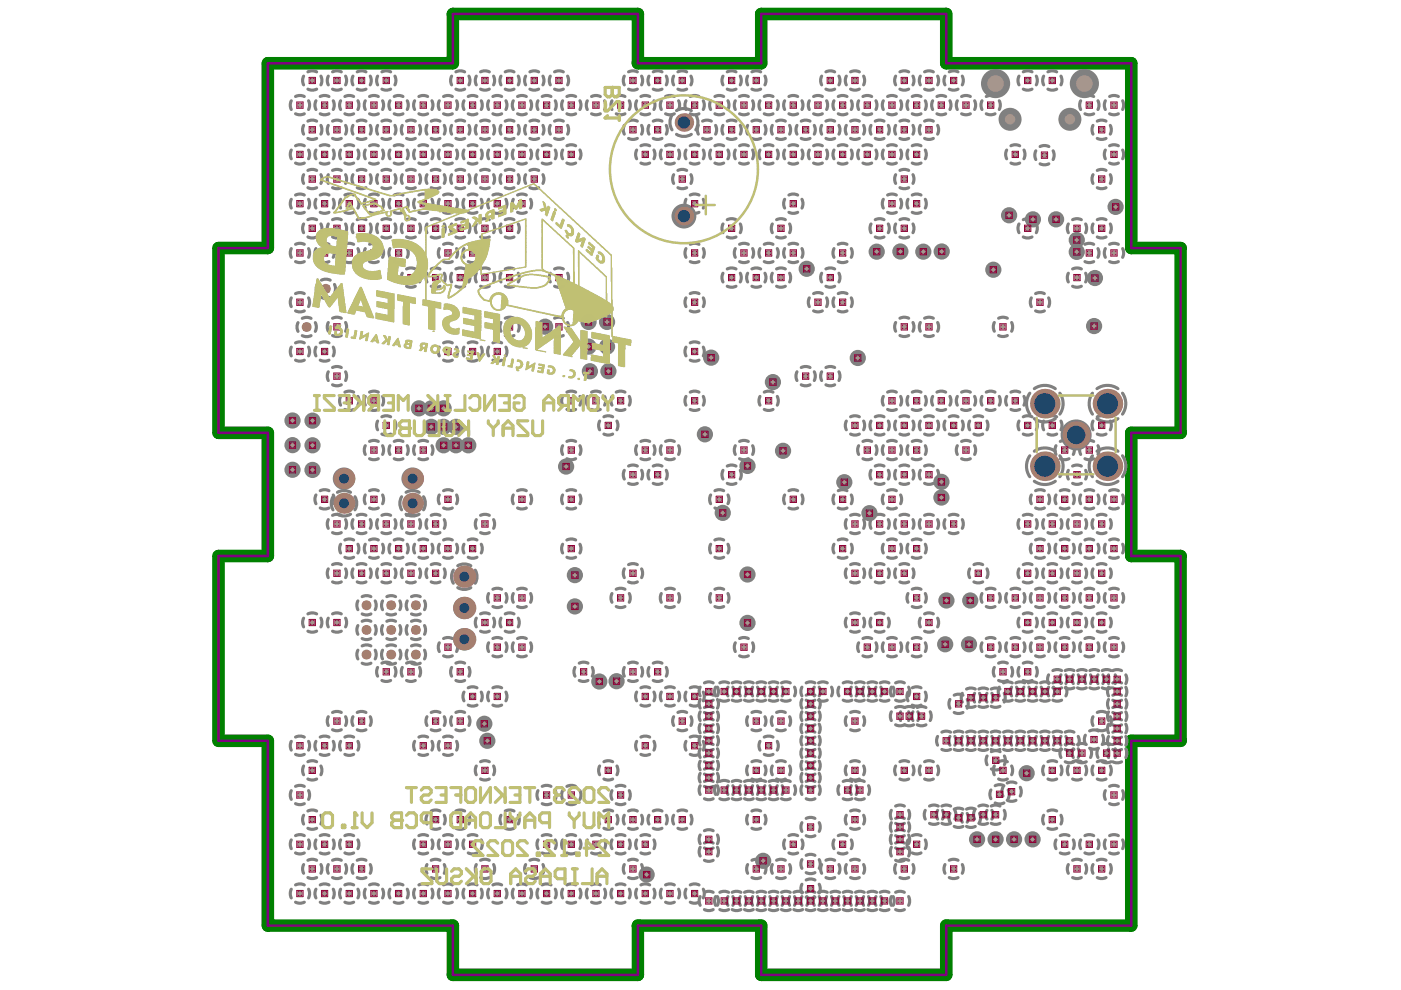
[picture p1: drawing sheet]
<svg xmlns="http://www.w3.org/2000/svg" width="297mm" height="210mm" viewBox="0 0 297 210" stroke-linecap="round" stroke-linejoin="round" font-family="sans-serif">
<path d="M56.8 13.4h39.2v-10.4h39.2v10.4h26.2v-10.4h39.2v10.4h39.2v39.2h10.5v39.2h-10.5v26.1h10.5v39.2h-10.5v39.1h-39.2v10.5h-39.2v-10.5h-26.2v10.5h-39.2v-10.5h-39.2v-39.1h-10.5v-39.2h10.5v-26.1h-10.5v-39.2h10.5z" fill="none" stroke="#008000" stroke-width="2.7"/>
<g fill="none" stroke="#808080" stroke-width=".66">
<path d="M64.4 16.1l-.2 1.2 .2 .7M65.3 15.2l.7-.2 1.1 .2M65.3 18.9l.7 .2 1.1-.2M68 16.1l.3 .8-.3 1.1M69.6 16.1l-.2 1.2 .2 .7M70.5 15.2l.7-.2 1.2 .2M70.5 18.9l.7 .2 1.2-.2M73.3 16.1l.2 1.2-.2 .7M74.8 16.1l-.2 .8 .2 1.1M75.7 15.2l.8-.2 1.1 .2M75.7 18.9l.8 .2 1.1-.2M78.5 16.1l.2 1.2-.2 .7"/>
<path d="M80.1 16.1l-.2 1.2 .2 .7M81 15.2l.7-.2 1.1 .2M81 18.9l.7 .2 1.1-.2M83.7 16.1l.2 .8-.2 1.1M95.8 16.1l-.3 .8 .3 1.1M96.7 15.2l.7-.2 1.1 .2M96.7 18.9l.7 .2 1.1-.2M99.4 16.1l.2 1.2-.2 .7M101 16.1l-.2 1.2 .2 .7M101.9 15.2l.7-.2 1.1 .2M101.9 18.9l.7 .2 1.1-.2M104.6 16.1l.3 .8-.3 1.1"/>
<path d="M106.2 16.1l-.2 1.2 .2 .7M107.1 15.2l.8-.2 1.1 .2M107.1 18.9l.8 .2 1.1-.2M109.9 16.1l.2 1.2-.2 .7M111.4 16.1l-.2 1.2 .2 .7M112.3 15.2l.8-.2 1.1 .2M112.3 18.9l.8 .2 1.1-.2M115.1 16.1l.2 1.2-.2 .7M116.7 16.1l-.2 .8 .2 1.1M117.6 15.2l.7-.2 1.1 .2M117.6 18.9l.7 .2 1.1-.2M120.3 16.1l.3 1.2-.3 .7"/>
<path d="M132.4 16.1l-.2 .8 .2 1.1M133.3 15.2l.7-.2 1.1 .2M133.3 18.9l.7 .2 1.1-.2M136 16.1l.2 .8-.2 1.1M137.6 16.1l-.2 .8 .2 1.1M138.5 15.2l.7-.2 1.2 .2M138.5 18.9l.7 .2 1.2-.2M141.3 16.1l.2 1.2-.2 .7M142.8 16.1l-.2 1.2 .2 .7M143.7 15.2l.8-.2 1.1 .2M143.7 18.9l.8 .2 1.1-.2M146.5 16.1l.2 1.2-.2 .7"/>
<path d="M153.3 16.1l-.2 1.2 .2 .7M154.2 15.2l.7-.2 1.2 .2M154.2 18.9l.7 .2 1.2-.2M156.9 16.1l.3 1.2-.3 .7M158.5 16.1l-.2 1.2 .2 .7M159.4 15.2l.8-.2 1.1 .2M159.4 18.9l.8 .2 1.1-.2M162.2 16.1l.2 1.2-.2 .7M174.2 16.1l-.2 1.2 .2 .7M175.1 15.2l.7-.2 1.2 .2M175.1 18.9l.7 .2 1.2-.2M177.9 16.1l.2 .8-.2 1.1"/>
<path d="M179.4 16.1l-.2 1.2 .2 .7M180.3 15.2l.8-.2 1.1 .2M180.3 18.9l.8 .2 1.1-.2M183.1 16.1l.2 1.2-.2 .7M189.9 16.1l-.2 1.2 .2 .7M190.8 15.2l.7-.2 1.2 .2M190.8 18.9l.7 .2 1.2-.2M193.6 16.1l.2 1.2-.2 .7M195.1 16.1l-.2 1.2 .2 .7M196 15.2l.8-.2 1.1 .2M196 18.9l.8 .2 1.1-.2M198.8 16.1l.2 1.2-.2 .7"/>
<path d="M200.4 16.1l-.3 1.2 .3 .7M201.3 15.2l.7-.2 1.1 .2M201.3 18.9l.7 .2 1.1-.2M204 16.1l.2 .8-.2 1.1M216.1 16.1l-.3 1.2 .3 .7M216.9 15.2l.8-.2 1.1 .2M216.9 18.9l.8 .2 1.1-.2M219.7 16.1l.2 1.2-.2 .7M221.3 16.1l-.2 1.2 .2 .7M222.2 15.2l.7-.2 1.1 .2M222.2 18.9l.7 .2 1.1-.2M224.9 16.1l.3 1.2-.3 .7"/>
<path d="M61.8 21.4l-.3 1.1 .3 .7M61.8 31.8l-.3 1.1 .3 .8M62.7 20.5l.7-.3 1.1 .3M62.7 24.1l.7 .2 1.1-.2M62.7 30.9l.7-.2 1.1 .2M62.7 34.6l.7 .2 1.1-.2M64.4 26.6l-.2 1.1 .2 .7M64.4 37l-.2 1.2 .2 .7M65.3 25.7l.7-.2 1.1 .2M65.3 29.3l.7 .3 1.1-.3M65.3 36.1l.7-.2 1.1 .2M65.3 39.8l.7 .2 1.1-.2"/>
<path d="M65.4 21.4l.2 .7-.2 1.1M65.4 31.8l.2 .7-.2 1.2M67 21.4l-.2 1.1 .2 .7M67 31.8l-.2 1.1 .2 .8M67.9 20.5l.7-.3 1.2 .3M67.9 24.1l.7 .2 1.2-.2M67.9 30.9l.7-.2 1.2 .2M67.9 34.6l.7 .2 1.2-.2M68 26.6l.3 .7-.3 1.1M68 37l.3 .8-.3 1.1M69.6 26.6l-.2 1.1 .2 .7M69.6 37l-.2 1.2 .2 .7"/>
<path d="M70.5 25.7l.7-.2 1.2 .2M70.5 29.3l.7 .3 1.2-.3M70.5 36.1l.7-.2 1.2 .2M70.5 39.8l.7 .2 1.2-.2M70.7 21.4l.2 1.1-.2 .7M70.7 31.8l.2 1.1-.2 .8M72.2 21.4l-.2 1.1 .2 .7M72.2 31.8l-.2 1.1 .2 .8M73.1 20.5l.8-.3 1.1 .3M73.1 24.1l.8 .2 1.1-.2M73.1 30.9l.8-.2 1.1 .2M73.1 34.6l.8 .2 1.1-.2"/>
<path d="M73.3 26.6l.2 1.1-.2 .7M73.3 37l.2 1.2-.2 .7M74.8 26.6l-.2 .7 .2 1.1M74.8 37l-.2 .8 .2 1.1M75.7 25.7l.8-.2 1.1 .2M75.7 29.3l.8 .3 1.1-.3M75.7 36.1l.8-.2 1.1 .2M75.7 39.8l.8 .2 1.1-.2M75.9 21.4l.2 1.1-.2 .7M75.9 31.8l.2 1.1-.2 .8M77.5 21.4l-.3 1.1 .3 .7M77.5 31.8l-.3 1.1 .3 .8"/>
<path d="M78.3 20.5l.8-.3 1.1 .3M78.3 24.1l.8 .2 1.1-.2M78.3 30.9l.8-.2 1.1 .2M78.3 34.6l.8 .2 1.1-.2M78.5 26.6l.2 1.1-.2 .7M78.5 37l.2 1.2-.2 .7M80.1 26.6l-.2 1.1 .2 .7M80.1 37l-.2 1.2 .2 .7M81 25.7l.7-.2 1.1 .2M81 29.3l.7 .3 1.1-.3M81 36.1l.7-.2 1.1 .2M81 39.8l.7 .2 1.1-.2"/>
<path d="M81.1 21.4l.2 1.1-.2 .7M81.1 31.8l.2 1.1-.2 .8M82.7 21.4l-.2 1.1 .2 .7M82.7 31.8l-.2 1.1 .2 .8M83.6 20.5l.7-.3 1.1 .3M83.6 24.1l.7 .2 1.1-.2M83.6 30.9l.7-.2 1.1 .2M83.6 34.6l.7 .2 1.1-.2M83.7 26.6l.2 .7-.2 1.1M83.7 37l.2 .8-.2 1.1M85.3 26.6l-.2 1.1 .2 .7M85.3 37l-.2 1.2 .2 .7"/>
<path d="M86.2 25.7l.7-.2 1.2 .2M86.2 29.3l.7 .3 1.2-.3M86.2 36.1l.7-.2 1.2 .2M86.2 39.8l.7 .2 1.2-.2M86.3 21.4l.3 1.1-.3 .7M86.3 31.8l.3 1.1-.3 .8M87.9 21.4l-.2 .7 .2 1.1M87.9 31.8l-.2 .7 .2 1.2M88.8 20.5l.8-.3 1.1 .3M88.8 24.1l.8 .2 1.1-.2M88.8 30.9l.8-.2 1.1 .2M88.8 34.6l.8 .2 1.1-.2"/>
<path d="M89 26.6l.2 1.1-.2 .7M89 37l.2 1.2-.2 .7M90.5 26.6l-.2 1.1 .2 .7M90.5 37l-.2 1.2 .2 .7M91.4 25.7l.8-.2 1.1 .2M91.4 29.3l.8 .3 1.1-.3M91.4 36.1l.8-.2 1.1 .2M91.4 39.8l.8 .2 1.1-.2M91.6 21.4l.2 1.1-.2 .7M91.6 31.8l.2 1.1-.2 .8M93.1 21.4l-.2 1.1 .2 .7M93.1 31.8l-.2 1.1 .2 .8"/>
<path d="M94 20.5l.8-.3 1.1 .3M94 24.1l.8 .2 1.1-.2M94 30.9l.8-.2 1.1 .2M94 34.6l.8 .2 1.1-.2M94.2 26.6l.2 1.1-.2 .7M94.2 37l.2 1.2-.2 .7M95.8 26.6l-.3 .7 .3 1.1M95.8 37l-.3 .8 .3 1.1M96.7 25.7l.7-.2 1.1 .2M96.7 29.3l.7 .3 1.1-.3M96.7 36.1l.7-.2 1.1 .2M96.7 39.8l.7 .2 1.1-.2"/>
<path d="M96.8 21.4l.2 .7-.2 1.1M96.8 31.8l.2 .7-.2 1.2M98.4 21.4l-.2 .7 .2 1.1M98.4 31.8l-.2 .7 .2 1.2M99.3 20.5l.7-.3 1.1 .3M99.3 24.1l.7 .2 1.1-.2M99.3 30.9l.7-.2 1.1 .2M99.3 34.6l.7 .2 1.1-.2M99.4 26.6l.2 1.1-.2 .7M99.4 37l.2 1.2-.2 .7M101 26.6l-.2 1.1 .2 .7M101 37l-.2 1.2 .2 .7"/>
<path d="M101.9 25.7l.7-.2 1.1 .2M101.9 29.3l.7 .3 1.1-.3M101.9 36.1l.7-.2 1.1 .2M101.9 39.8l.7 .2 1.1-.2M102 21.4l.2 1.1-.2 .7M102 31.8l.2 1.1-.2 .8M103.6 21.4l-.2 1.1 .2 .7M103.6 31.8l-.2 1.1 .2 .8M104.5 20.5l.7-.3 1.2 .3M104.5 24.1l.7 .2 1.2-.2M104.5 30.9l.7-.2 1.2 .2M104.5 34.6l.7 .2 1.2-.2"/>
<path d="M104.6 26.6l.3 .7-.3 1.1M104.6 37l.3 .8-.3 1.1M106.2 26.6l-.2 1.1 .2 .7M106.2 37l-.2 1.2 .2 .7M107.1 25.7l.8-.2 1.1 .2M107.1 29.3l.8 .3 1.1-.3M107.1 36.1l.8-.2 1.1 .2M107.1 39.8l.8 .2 1.1-.2M107.3 21.4l.2 1.1-.2 .7M107.3 31.8l.2 1.1-.2 .8M108.8 21.4l-.2 .7 .2 1.1M108.8 31.8l-.2 .7 .2 1.2"/>
<path d="M109.7 20.5l.8-.3 1.1 .3M109.7 24.1l.8 .2 1.1-.2M109.7 30.9l.8-.2 1.1 .2M109.7 34.6l.8 .2 1.1-.2M109.9 26.6l.2 1.1-.2 .7M109.9 37l.2 1.2-.2 .7M111.4 26.6l-.2 1.1 .2 .7M111.4 37l-.2 1.2 .2 .7M112.3 25.7l.8-.2 1.1 .2M112.3 29.3l.8 .3 1.1-.3M112.3 36.1l.8-.2 1.1 .2M112.3 39.8l.8 .2 1.1-.2"/>
<path d="M112.5 21.4l.2 1.1-.2 .7M112.5 31.8l.2 1.1-.2 .8M114.1 21.4l-.3 1.1 .3 .7M114.1 31.8l-.3 1.1 .3 .8M115 20.5l.7-.3 1.1 .3M115 24.1l.7 .2 1.1-.2M115 30.9l.7-.2 1.1 .2M115 34.6l.7 .2 1.1-.2M115.1 26.6l.2 1.1-.2 .7M115.1 37l.2 1.2-.2 .7M116.7 26.6l-.2 .7 .2 1.1M117.6 25.7l.7-.2 1.1 .2"/>
<path d="M117.6 29.3l.7 .3 1.1-.3M117.7 21.4l.2 1.1-.2 .7M117.7 31.8l.2 1.1-.2 .8M119.3 21.4l-.2 1.1 .2 .7M119.3 31.8l-.2 1.1 .2 .8M120.2 20.5l.7-.3 1.2 .3M120.2 24.1l.7 .2 1.2-.2M120.2 30.9l.7-.2 1.2 .2M120.2 34.6l.7 .2 1.2-.2M120.3 26.6l.3 1.1-.3 .7M123 21.4l.2 1.1-.2 .7M123 31.8l.2 1.1-.2 .8"/>
<path d="M124.5 21.4l-.2 1.1 .2 .7M125.4 20.5l.8-.3 1.1 .3M125.4 24.1l.8 .2 1.1-.2M128.2 21.4l.2 .7-.2 1.1M129.8 21.4l-.3 .7 .3 1.1M130.7 20.5l.7-.3 1.1 .3M130.7 24.1l.7 .2 1.1-.2M132.4 26.6l-.2 .7 .2 1.1M133.3 25.7l.7-.2 1.1 .2M133.3 29.3l.7 .3 1.1-.3M133.4 21.4l.2 1.1-.2 .7M135 21.4l-.2 .7 .2 1.1"/>
<path d="M135 31.8l-.2 .7 .2 1.2M135.9 20.5l.7-.3 1.1 .3M135.9 24.1l.7 .2 1.1-.2M135.9 30.9l.7-.2 1.1 .2M135.9 34.6l.7 .2 1.1-.2M136 26.6l.2 .7-.2 1.1M137.6 26.6l-.2 .7 .2 1.1M138.5 25.7l.7-.2 1.2 .2M138.5 29.3l.7 .3 1.2-.3M138.6 21.4l.3 1.1-.3 .7M138.6 31.8l.3 1.1-.3 .8M140.2 21.4l-.2 1.1 .2 .7"/>
<path d="M140.2 31.8l-.2 1.1 .2 .8M141.1 20.5l.8-.3 1.1 .3M141.1 24.1l.8 .2 1.1-.2M141.1 30.9l.8-.2 1.1 .2M141.1 34.6l.8 .2 1.1-.2M141.3 26.6l.2 1.1-.2 .7M142.8 37l-.2 1.2 .2 .7M143.7 36.1l.8-.2 1.1 .2M143.7 39.8l.8 .2 1.1-.2M143.9 21.4l.2 1.1-.2 .7M143.9 31.8l.2 1.1-.2 .8M145.4 21.4l-.2 .7 .2 1.1"/>
<path d="M145.4 31.8l-.2 .7 .2 1.2M146.3 20.5l.8-.3 1.1 .3M146.3 24.1l.8 .2 1.1-.2M146.3 30.9l.8-.2 1.1 .2M146.3 34.6l.8 .2 1.1-.2M146.5 37l.2 1.2-.2 .7M148.1 26.6l-.3 1.1 .3 .7M149 25.7l.7-.2 1.1 .2M149 29.3l.7 .3 1.1-.3M149.1 21.4l.2 1.1-.2 .7M149.1 31.8l.2 1.1-.2 .8M150.7 21.4l-.2 1.1 .2 .7"/>
<path d="M150.7 31.8l-.2 1.1 .2 .8M151.6 20.5l.7-.3 1.1 .3M151.6 24.1l.7 .2 1.1-.2M151.6 30.9l.7-.2 1.1 .2M151.6 34.6l.7 .2 1.1-.2M151.7 26.6l.2 1.1-.2 .7M153.3 26.6l-.2 1.1 .2 .7M154.2 25.7l.7-.2 1.2 .2M154.2 29.3l.7 .3 1.2-.3M154.3 21.4l.2 1.1-.2 .7M154.3 31.8l.2 1.1-.2 .8M155.9 21.4l-.2 .7 .2 1.1"/>
<path d="M155.9 31.8l-.2 .7 .2 1.2M156.8 20.5l.7-.3 1.2 .3M156.8 24.1l.7 .2 1.2-.2M156.8 30.9l.7-.2 1.2 .2M156.8 34.6l.7 .2 1.2-.2M156.9 26.6l.3 1.1-.3 .7M158.5 26.6l-.2 1.1 .2 .7M159.4 25.7l.8-.2 1.1 .2M159.4 29.3l.8 .3 1.1-.3M159.6 21.4l.2 1.1-.2 .7M159.6 31.8l.2 1.1-.2 .8M161.1 21.4l-.2 1.1 .2 .7"/>
<path d="M161.1 31.8l-.2 1.1 .2 .8M162 20.5l.8-.3 1.1 .3M162 24.1l.8 .2 1.1-.2M162 30.9l.8-.2 1.1 .2M162 34.6l.8 .2 1.1-.2M162.2 26.6l.2 1.1-.2 .7M163.8 26.6l-.3 1.1 .3 .7M164.6 25.7l.8-.2 1.1 .2M164.6 29.3l.8 .3 1.1-.3M164.8 21.4l.2 .7-.2 1.1M164.8 31.8l.2 .7-.2 1.2M166.4 21.4l-.2 .7 .2 1.1"/>
<path d="M166.4 31.8l-.2 .7 .2 1.2M167.3 20.5l.7-.3 1.1 .3M167.3 24.1l.7 .2 1.1-.2M167.3 30.9l.7-.2 1.1 .2M167.3 34.6l.7 .2 1.1-.2M167.4 26.6l.2 .7-.2 1.1M169 26.6l-.2 .7 .2 1.1M169.9 25.7l.7-.2 1.1 .2M169.9 29.3l.7 .3 1.1-.3M170 21.4l.2 .7-.2 1.1M170 31.8l.2 .7-.2 1.2M171.6 21.4l-.2 .7 .2 1.1"/>
<path d="M171.6 31.8l-.2 .7 .2 1.2M172.5 20.5l.7-.3 1.2 .3M172.5 24.1l.7 .2 1.2-.2M172.5 30.9l.7-.2 1.2 .2M172.5 34.6l.7 .2 1.2-.2M172.6 26.6l.3 1.1-.3 .7M174.2 26.6l-.2 1.1 .2 .7M175.1 25.7l.7-.2 1.2 .2M175.1 29.3l.7 .3 1.2-.3M175.3 21.4l.2 .7-.2 1.1M175.3 31.8l.2 .7-.2 1.2M176.8 21.4l-.2 .7 .2 1.1"/>
<path d="M176.8 31.8l-.2 .7 .2 1.2M177.7 20.5l.8-.3 1.1 .3M177.7 24.1l.8 .2 1.1-.2M177.7 30.9l.8-.2 1.1 .2M177.7 34.6l.8 .2 1.1-.2M177.9 26.6l.2 .7-.2 1.1M179.4 26.6l-.2 1.1 .2 .7M180.3 25.7l.8-.2 1.1 .2M180.3 29.3l.8 .3 1.1-.3M180.5 21.4l.2 1.1-.2 .7M180.5 31.8l.2 1.1-.2 .8M182.1 21.4l-.3 1.1 .3 .7"/>
<path d="M182.1 31.8l-.3 1.1 .3 .8M183 20.5l.7-.3 1.1 .3M183 24.1l.7 .2 1.1-.2M183 30.9l.7-.2 1.1 .2M183 34.6l.7 .2 1.1-.2M183.1 26.6l.2 1.1-.2 .7M184.7 26.6l-.2 .7 .2 1.1M185.6 25.7l.7-.2 1.1 .2M185.6 29.3l.7 .3 1.1-.3M185.7 21.4l.2 .7-.2 1.1M185.7 31.8l.2 .7-.2 1.2M187.3 21.4l-.2 .7 .2 1.1"/>
<path d="M187.3 31.8l-.2 .7 .2 1.2M188.2 20.5l.7-.3 1.1 .3M188.2 24.1l.7 .2 1.1-.2M188.2 30.9l.7-.2 1.1 .2M188.2 34.6l.7 .2 1.1-.2M188.3 26.6l.2 1.1-.2 .7M189.9 26.6l-.2 1.1 .2 .7M189.9 37l-.2 1.2 .2 .7M190.8 25.7l.7-.2 1.2 .2M190.8 29.3l.7 .3 1.2-.3M190.8 36.1l.7-.2 1.2 .2M190.8 39.8l.7 .2 1.2-.2"/>
<path d="M190.9 21.4l.3 1.1-.3 .7M190.9 31.8l.3 1.1-.3 .8M192.5 21.4l-.2 1.1 .2 .7M192.5 31.8l-.2 1.1 .2 .8M193.4 20.5l.8-.3 1.1 .3M193.4 24.1l.8 .2 1.1-.2M193.4 30.9l.8-.2 1.1 .2M193.4 34.6l.8 .2 1.1-.2M193.6 26.6l.2 1.1-.2 .7M193.6 37l.2 1.2-.2 .7M195.1 26.6l-.2 1.1 .2 .7M196 25.7l.8-.2 1.1 .2"/>
<path d="M196 29.3l.8 .3 1.1-.3M196.2 21.4l.2 1.1-.2 .7M196.2 31.8l.2 1.1-.2 .8M197.7 21.4l-.2 1.1 .2 .7M198.6 20.5l.8-.3 1.1 .3M198.6 24.1l.8 .2 1.1-.2M198.8 26.6l.2 1.1-.2 .7M201.4 21.4l.2 1.1-.2 .7M203 21.4l-.2 1.1 .2 .7M203.9 20.5l.7-.3 1.1 .3M203.9 24.1l.7 .2 1.1-.2M206.6 21.4l.2 1.1-.2 .7"/>
<path d="M208.2 21.4l-.2 1.1 .2 .7M209.1 20.5l.7-.3 1.2 .3M209.1 24.1l.7 .2 1.2-.2M211.9 21.4l.2 .7-.2 1.1M213.4 31.8l-.2 1.1 .2 .8M214.3 30.9l.8-.2 1.1 .2M214.3 34.6l.8 .2 1.1-.2M217.1 31.8l.2 1.1-.2 .8M219.6 32l-.2 1.1 .2 .7M220.5 31.1l.8-.2 1.1 .2M220.5 34.7l.8 .2 1.1-.2M223.3 32l.2 1.1-.2 .7"/>
<path d="M229.1 21.4l-.2 1.1 .2 .7M230 20.5l.8-.3 1.1 .3M230 24.1l.8 .2 1.1-.2M231.7 26.6l-.2 1.1 .2 .7M231.7 37l-.2 1.2 .2 .7M232.6 25.7l.8-.2 1.1 .2M232.6 29.3l.8 .3 1.1-.3M232.6 36.1l.8-.2 1.1 .2M232.6 39.8l.8 .2 1.1-.2M232.8 21.4l.2 1.1-.2 .7M234.4 21.4l-.3 1.1 .3 .7M234.4 31.8l-.3 1.1 .3 .8"/>
<path d="M235.3 20.5l.7-.3 1.1 .3M235.3 24.1l.7 .2 1.1-.2M235.3 30.9l.7-.2 1.1 .2M235.3 34.6l.7 .2 1.1-.2M235.4 26.6l.2 1.1-.2 .7M235.4 37l.2 1.2-.2 .7M238 21.4l.2 1.1-.2 .7M238 31.8l.2 1.1-.2 .8M61.8 42.3l-.3 1.1 .3 .7M61.8 52.7l-.3 1.1 .3 .8M62.7 41.4l.7-.3 1.1 .3M62.7 45l.7 .2 1.1-.2"/>
<path d="M62.7 51.8l.7-.2 1.1 .2M62.7 55.5l.7 .2 1.1-.2M64.4 47.5l-.2 1.1 .2 .7M65.3 46.6l.7-.2 1.1 .2M65.3 50.2l.7 .3 1.1-.3M65.4 42.3l.2 .7-.2 1.1M65.4 52.7l.2 .7-.2 1.2M67 42.3l-.2 1.1 .2 .7M67 52.7l-.2 1.1 .2 .8M67.9 41.4l.7-.3 1.2 .3M67.9 45l.7 .2 1.2-.2M67.9 51.8l.7-.2 1.2 .2"/>
<path d="M67.9 55.5l.7 .2 1.2-.2M68 47.5l.3 .7-.3 1.1M68.2 59.4l.7-.2 1.1 .2M69.6 47.5l-.2 1.1 .2 .7M70.5 46.6l.7-.2 1.2 .2M70.5 50.2l.7 .3 1.2-.3M70.7 42.3l.2 1.1-.2 .7M70.7 52.7l.2 1.1-.2 .8M72.2 42.3l-.2 1.1 .2 .7M72.2 52.7l-.2 1.1 .2 .8M73.1 41.4l.8-.3 1.1 .3M73.1 45l.8 .2 1.1-.2"/>
<path d="M73.1 51.8l.8-.2 1.1 .2M73.1 55.5l.8 .2 1.1-.2M73.3 47.5l.2 1.1-.2 .7M74.8 47.5l-.2 .7 .2 1.1M75.7 46.6l.8-.2 1.1 .2M75.7 50.2l.8 .3 1.1-.3M75.9 42.3l.2 1.1-.2 .7M75.9 52.7l.2 1.1-.2 .8M77.5 42.3l-.3 1.1 .3 .7M77.5 52.7l-.3 1.1 .3 .8M78.3 41.4l.8-.3 1.1 .3M78.3 45l.8 .2 1.1-.2"/>
<path d="M78.3 51.8l.8-.2 1.1 .2M78.3 55.5l.8 .2 1.1-.2M78.5 47.5l.2 1.1-.2 .7M80.1 47.5l-.2 1.1 .2 .7M81 46.6l.7-.2 1.1 .2M81 50.2l.7 .3 1.1-.3M81.1 42.3l.2 1.1-.2 .7M81.1 52.7l.2 1.1-.2 .8M82.7 42.3l-.2 1.1 .2 .7M82.7 52.7l-.2 1.1 .2 .8M83.6 41.4l.7-.3 1.1 .3M83.6 45l.7 .2 1.1-.2"/>
<path d="M83.6 51.8l.7-.2 1.1 .2M83.6 55.5l.7 .2 1.1-.2M83.7 47.5l.2 .7-.2 1.1M85.3 47.5l-.2 1.1 .2 .7M85.3 57.9l-.2 1.1 .2 .8M86.2 46.6l.7-.2 1.2 .2M86.2 50.2l.7 .3 1.2-.3M86.2 57l.7-.2 1.2 .2M86.3 42.3l.3 1.1-.3 .7M86.3 52.7l.3 1.1-.3 .8M87.9 42.3l-.2 .7 .2 1.1M88.8 41.4l.8-.3 1.1 .3"/>
<path d="M88.8 45l.8 .2 1.1-.2M89 47.5l.2 1.1-.2 .7M89 57.9l.2 1.1-.2 .8M90.5 47.5l-.2 1.1 .2 .7M90.5 57.9l-.2 1.1 .2 .8M91.4 46.6l.8-.2 1.1 .2M91.4 50.2l.8 .3 1.1-.3M91.4 57l.8-.2 1.1 .2M91.6 42.3l.2 1.1-.2 .7M93.1 42.3l-.2 1.1 .2 .7M93.1 52.7l-.2 1.1 .2 .8M94 41.4l.8-.3 1.1 .3"/>
<path d="M94 45l.8 .2 1.1-.2M94 51.8l.8-.2 1.1 .2M94 55.5l.8 .2 1.1-.2M94.2 47.5l.2 1.1-.2 .7M94.2 57.9l.2 1.1-.2 .8M95.8 47.5l-.3 .7 .3 1.1M95.8 57.9l-.3 .8 .3 1.1M96.7 46.6l.7-.2 1.1 .2M96.7 50.2l.7 .3 1.1-.3M96.7 57l.7-.2 1.1 .2M96.8 42.3l.2 .7-.2 1.1M96.8 52.7l.2 .7-.2 1.2"/>
<path d="M98.4 42.3l-.2 .7 .2 1.1M98.4 52.7l-.2 .7 .2 1.2M99.3 41.4l.7-.3 1.1 .3M99.3 45l.7 .2 1.1-.2M99.3 51.8l.7-.2 1.1 .2M99.3 55.5l.7 .2 1.1-.2M99.4 47.5l.2 1.1-.2 .7M99.4 57.9l.2 1.1-.2 .8M101 47.5l-.2 1.1 .2 .7M101 57.9l-.2 1.1 .2 .8M101.9 46.6l.7-.2 1.1 .2M101.9 50.2l.7 .3 1.1-.3"/>
<path d="M101.9 57l.7-.2 1.1 .2M102 42.3l.2 1.1-.2 .7M102 52.7l.2 1.1-.2 .8M103.6 42.3l-.2 1.1 .2 .7M104.5 41.4l.7-.3 1.2 .3M104.5 45l.7 .2 1.2-.2M104.6 47.5l.3 .7-.3 1.1M104.6 57.9l.3 .8-.3 1.1M106.2 47.5l-.2 1.1 .2 .7M106.2 57.9l-.2 1.1 .2 .8M107.1 46.6l.8-.2 1.1 .2M107.1 50.2l.8 .3 1.1-.3"/>
<path d="M107.1 57l.8-.2 1.1 .2M107.3 42.3l.2 1.1-.2 .7M108.8 42.3l-.2 .7 .2 1.1M109.7 41.4l.8-.3 1.1 .3M109.7 45l.8 .2 1.1-.2M109.9 47.5l.2 1.1-.2 .7M109.9 57.9l.2 1.1-.2 .8M112.5 42.3l.2 1.1-.2 .7M116.7 57.9l-.2 .8 .2 1.1M117.6 57l.7-.2 1.1 .2M120.3 57.9l.3 1.1-.3 .8M145.4 42.3l-.2 .7 .2 1.1"/>
<path d="M145.4 52.7l-.2 .7 .2 1.2M146.3 41.4l.8-.3 1.1 .3M146.3 45l.8 .2 1.1-.2M146.3 51.8l.8-.2 1.1 .2M146.3 55.5l.8 .2 1.1-.2M149.1 42.3l.2 1.1-.2 .7M149.1 52.7l.2 1.1-.2 .8M153.3 47.5l-.2 1.1 .2 .7M153.3 57.9l-.2 1.1 .2 .8M154.2 46.6l.7-.2 1.2 .2M154.2 50.2l.7 .3 1.2-.3M154.2 57l.7-.2 1.2 .2"/>
<path d="M155.9 52.7l-.2 .7 .2 1.2M156.8 51.8l.7-.2 1.2 .2M156.8 55.5l.7 .2 1.2-.2M156.9 47.5l.3 1.1-.3 .7M156.9 57.9l.3 1.1-.3 .8M158.5 57.9l-.2 1.1 .2 .8M159.4 57l.8-.2 1.1 .2M159.6 52.7l.2 1.1-.2 .8M161.1 52.7l-.2 1.1 .2 .8M162 51.8l.8-.2 1.1 .2M162 55.5l.8 .2 1.1-.2M162.2 57.9l.2 1.1-.2 .8"/>
<path d="M163.8 47.5l-.3 1.1 .3 .7M163.8 57.9l-.3 1.1 .3 .8M164.6 46.6l.8-.2 1.1 .2M164.6 50.2l.8 .3 1.1-.3M164.6 57l.8-.2 1.1 .2M164.8 52.7l.2 .7-.2 1.2M166.4 42.3l-.2 .7 .2 1.1M166.4 52.7l-.2 .7 .2 1.2M167.3 41.4l.7-.3 1.1 .3M167.3 45l.7 .2 1.1-.2M167.3 51.8l.7-.2 1.1 .2M167.3 55.5l.7 .2 1.1-.2"/>
<path d="M167.4 47.5l.2 .7-.2 1.1M167.4 57.9l.2 .8-.2 1.1M170 42.3l.2 .7-.2 1.1M170 52.7l.2 .7-.2 1.2M174.2 57.9l-.2 1.1 .2 .8M175.1 57l.7-.2 1.2 .2M176.8 52.7l-.2 .7 .2 1.2M177.7 51.8l.8-.2 1.1 .2M177.7 55.5l.8 .2 1.1-.2M177.9 57.9l.2 .8-.2 1.1M180.5 52.7l.2 1.1-.2 .8M184.7 47.5l-.2 .7 .2 1.1"/>
<path d="M185.6 46.6l.7-.2 1.1 .2M185.6 50.2l.7 .3 1.1-.3M187.3 42.3l-.2 .7 .2 1.1M188.2 41.4l.7-.3 1.1 .3M188.2 45l.7 .2 1.1-.2M188.3 47.5l.2 1.1-.2 .7M189.9 47.5l-.2 1.1 .2 .7M190.8 46.6l.7-.2 1.2 .2M190.8 50.2l.7 .3 1.2-.3M190.9 42.3l.3 1.1-.3 .7M192.5 42.3l-.2 1.1 .2 .7M193.4 41.4l.8-.3 1.1 .3"/>
<path d="M193.4 45l.8 .2 1.1-.2M193.6 47.5l.2 1.1-.2 .7M196.2 42.3l.2 1.1-.2 .7M216.1 47.5l-.3 1.1 .3 .7M216.9 46.6l.8-.2 1.1 .2M216.9 50.2l.8 .3 1.1-.3M219.7 47.5l.2 1.1-.2 .7M226.5 47.5l-.2 1.1 .2 .7M226.5 57.9l-.2 1.1 .2 .8M227.4 46.6l.7-.2 1.2 .2M227.4 50.2l.7 .3 1.2-.3M227.4 57l.7-.2 1.2 .2"/>
<path d="M229.1 52.7l-.2 1.1 .2 .8M230 51.8l.8-.2 1.1 .2M230 55.5l.8 .2 1.1-.2M230.2 47.5l.2 1.1-.2 .7M230.2 57.9l.2 1.1-.2 .8M231.7 47.5l-.2 1.1 .2 .7M232.6 46.6l.8-.2 1.1 .2M232.6 50.2l.8 .3 1.1-.3M232.8 52.7l.2 1.1-.2 .8M234.4 52.7l-.3 1.1 .3 .8M235.3 51.8l.7-.2 1.1 .2M235.3 55.5l.7 .2 1.1-.2"/>
<path d="M235.4 47.5l.2 1.1-.2 .7M238 52.7l.2 1.1-.2 .8M61.8 63.2l-.3 1.1 .3 .7M61.8 73.6l-.3 1.1 .3 .8M62.7 62.3l.7-.3 1.1 .3M62.7 65.9l.7 .2 1.1-.2M62.7 72.7l.7-.2 1.1 .2M62.7 76.4l.7 .2 1.1-.2M63.2 68.4l-.2 1.1 .2 .8M64.1 67.5l.7-.2 1.2 .2M64.1 71.2l.7 .2 1.2-.2M65.4 63.2l.2 .7-.2 1.1"/>
<path d="M65.4 73.6l.2 .7-.2 1.2M66.8 68.4l.3 1.1-.3 .8M67 73.6l-.2 1.1 .2 .8M67.3 60.3l-.3 .7 .3 1.2M67.9 72.7l.7-.2 1.2 .2M67.9 76.4l.7 .2 1.2-.2M68.2 63.1l.7 .2 1.1-.2M69.6 68.4l-.2 1.1 .2 .7M69.6 78.8l-.2 1.1 .2 .8M70.5 67.5l.7-.2 1.2 .2M70.5 71.1l.7 .2 1.2-.2M70.5 77.9l.7-.2 1.2 .2"/>
<path d="M70.7 73.6l.2 1.1-.2 .8M70.9 60.3l.2 .7-.2 1.2M73.3 68.4l.2 1.1-.2 .7M73.3 78.8l.2 1.1-.2 .8M86.2 60.7l.7 .2 1.2-.2M91.4 60.7l.8 .2 1.1-.2M93.1 73.6l-.2 1.1 .2 .8M94 72.7l.8-.2 1.1 .2M94 76.4l.8 .2 1.1-.2M96.7 60.7l.7 .2 1.1-.2M96.8 73.6l.2 .7-.2 1.2M98.4 73.6l-.2 .7 .2 1.2"/>
<path d="M99.3 72.7l.7-.2 1.1 .2M99.3 76.4l.7 .2 1.1-.2M101.9 60.7l.7 .2 1.1-.2M102 73.6l.2 1.1-.2 .8M103.6 73.6l-.2 1.1 .2 .8M104.5 72.7l.7-.2 1.2 .2M104.5 76.4l.7 .2 1.2-.2M106.2 68.4l-.2 1.1 .2 .7M107.1 60.7l.8 .2 1.1-.2M107.1 67.5l.8-.2 1.1 .2M107.1 71.1l.8 .2 1.1-.2M107.3 73.6l.2 1.1-.2 .8"/>
<path d="M109.9 68.4l.2 1.1-.2 .7M116.7 68.4l-.2 .7 .2 1.1M117.6 60.7l.7 .2 1.1-.2M117.6 67.5l.7-.2 1.1 .2M117.6 71.1l.7 .2 1.1-.2M120.3 68.4l.3 1.1-.3 .7M145.4 63.2l-.2 .7 .2 1.1M145.4 73.6l-.2 .7 .2 1.2M146.3 62.3l.8-.3 1.1 .3M146.3 65.9l.8 .2 1.1-.2M146.3 72.7l.8-.2 1.1 .2M146.3 76.4l.8 .2 1.1-.2"/>
<path d="M149.1 63.2l.2 1.1-.2 .7M149.1 73.6l.2 1.1-.2 .8M154.2 60.7l.7 .2 1.2-.2M159.4 60.7l.8 .2 1.1-.2M164.6 60.7l.8 .2 1.1-.2M169 78.8l-.2 .8 .2 1.1M169.9 77.9l.7-.2 1.1 .2M171.6 63.2l-.2 .7 .2 1.1M172.5 62.3l.7-.3 1.2 .3M172.5 65.9l.7 .2 1.2-.2M172.6 78.8l.3 1.1-.3 .8M174.2 78.8l-.2 1.1 .2 .8"/>
<path d="M175.1 60.7l.7 .2 1.2-.2M175.1 77.9l.7-.2 1.2 .2M175.3 63.2l.2 .7-.2 1.1M176.8 63.2l-.2 .7 .2 1.1M177.7 62.3l.8-.3 1.1 .3M177.7 65.9l.8 .2 1.1-.2M177.9 78.8l.2 .8-.2 1.1M180.5 63.2l.2 1.1-.2 .7M189.9 68.4l-.2 1.1 .2 .7M190.8 67.5l.7-.2 1.2 .2M190.8 71.1l.7 .2 1.2-.2M193.6 68.4l.2 1.1-.2 .7"/>
<path d="M195.1 68.4l-.2 1.1 .2 .7M196 67.5l.8-.2 1.1 .2M196 71.1l.8 .2 1.1-.2M198.8 68.4l.2 1.1-.2 .7M210.8 68.4l-.2 .7 .2 1.1M211.7 67.5l.8-.2 1.1 .2M211.7 71.1l.8 .2 1.1-.2M214.5 68.4l.2 1.1-.2 .7M218.7 63.2l-.2 1.1 .2 .7M219.6 62.3l.7-.3 1.1 .3M219.6 65.9l.7 .2 1.1-.2M222.3 63.2l.2 1.1-.2 .7"/>
<path d="M227.4 60.7l.7 .2 1.2-.2M70.5 81.6l.7 .2 1.2-.2M72.2 84l-.2 1.2 .2 .7M73.1 83.1l.8-.2 1.1 .2M73.1 86.8l.8 .2 1.1-.2M75.9 84l.2 1.2-.2 .7M77.5 84l-.3 1.2 .3 .7M77.5 94.5l-.3 1.1 .3 .8M78.3 83.1l.8-.2 1.1 .2M78.3 86.8l.8 .2 1.1-.2M78.3 93.6l.8-.2 1.1 .2M78.3 97.3l.8 .2 1.1-.2"/>
<path d="M80.1 89.3l-.2 1.1 .2 .7M81 88.4l.7-.2 1.1 .2M81 92l.7 .2 1.1-.2M81.1 84l.2 1.2-.2 .7M81.1 94.5l.2 1.1-.2 .8M82.7 94.5l-.2 1.1 .2 .8M83.6 93.6l.7-.2 1.1 .2M83.6 97.3l.7 .2 1.1-.2M83.7 89.3l.2 .7-.2 1.1M86.3 94.5l.3 1.1-.3 .8M87.9 94.5l-.2 .7 .2 1.2M88.8 93.6l.8-.2 1.1 .2"/>
<path d="M88.8 97.3l.8 .2 1.1-.2M91.6 94.5l.2 1.1-.2 .8M119.3 84l-.2 1.2 .2 .7M119.3 94.5l-.2 1.1 .2 .8M120.2 83.1l.7-.2 1.2 .2M120.2 86.8l.7 .2 1.2-.2M120.2 93.6l.7-.2 1.2 .2M120.2 97.3l.7 .2 1.2-.2M123 84l.2 1.2-.2 .7M123 94.5l.2 1.1-.2 .8M124.5 84l-.2 1.2 .2 .7M125.4 83.1l.8-.2 1.1 .2"/>
<path d="M125.4 86.8l.8 .2 1.1-.2M127.1 89.3l-.2 1.1 .2 .7M128 88.4l.8-.2 1.1 .2M128 92l.8 .2 1.1-.2M128.2 84l.2 .8-.2 1.1M129.8 84l-.3 .8 .3 1.1M130.7 83.1l.7-.2 1.1 .2M130.7 86.8l.7 .2 1.1-.2M130.8 89.3l.2 1.1-.2 .7M132.4 99.7l-.2 .8 .2 1.1M133.3 98.8l.7-.2 1.1 .2M133.4 84l.2 1.2-.2 .7"/>
<path d="M135 94.5l-.2 .7 .2 1.2M135.9 93.6l.7-.2 1.1 .2M135.9 97.3l.7 .2 1.1-.2M136 99.7l.2 .8-.2 1.1M137.6 99.7l-.2 .8 .2 1.1M138.5 98.8l.7-.2 1.2 .2M138.6 94.5l.3 1.1-.3 .8M140.2 94.5l-.2 1.1 .2 .8M141.1 93.6l.8-.2 1.1 .2M141.1 97.3l.8 .2 1.1-.2M141.3 99.7l.2 1.1-.2 .8M143.9 94.5l.2 1.1-.2 .8"/>
<path d="M145.4 84l-.2 .8 .2 1.1M146.3 83.1l.8-.2 1.1 .2M146.3 86.8l.8 .2 1.1-.2M149.1 84l.2 1.2-.2 .7M153.3 99.7l-.2 1.1 .2 .8M154.2 98.8l.7-.2 1.2 .2M155.9 94.5l-.2 .7 .2 1.2M156.8 93.6l.7-.2 1.2 .2M156.8 97.3l.7 .2 1.2-.2M156.9 99.7l.3 1.1-.3 .8M159.6 94.5l.2 1.1-.2 .8M161.1 84l-.2 1.2 .2 .7"/>
<path d="M162 83.1l.8-.2 1.1 .2M162 86.8l.8 .2 1.1-.2M164.8 84l.2 .8-.2 1.1M169.9 81.6l.7 .2 1.1-.2M175.1 81.6l.7 .2 1.2-.2M179.4 89.3l-.2 1.1 .2 .7M180.3 88.4l.8-.2 1.1 .2M180.3 92l.8 .2 1.1-.2M182.1 94.5l-.3 1.1 .3 .8M183 93.6l.7-.2 1.1 .2M183 97.3l.7 .2 1.1-.2M183.1 89.3l.2 1.1-.2 .7"/>
<path d="M184.7 89.3l-.2 .7 .2 1.1M184.7 99.7l-.2 .8 .2 1.1M185.6 88.4l.7-.2 1.1 .2M185.6 92l.7 .2 1.1-.2M185.6 98.8l.7-.2 1.1 .2M185.7 94.5l.2 .7-.2 1.2M187.3 84l-.2 .8 .2 1.1M187.3 94.5l-.2 .7 .2 1.2M188.2 83.1l.7-.2 1.1 .2M188.2 86.8l.7 .2 1.1-.2M188.2 93.6l.7-.2 1.1 .2M188.2 97.3l.7 .2 1.1-.2"/>
<path d="M188.3 89.3l.2 1.1-.2 .7M188.3 99.7l.2 1.1-.2 .8M189.9 89.3l-.2 1.1 .2 .7M189.9 99.7l-.2 1.1 .2 .8M190.8 88.4l.7-.2 1.2 .2M190.8 92l.7 .2 1.2-.2M190.8 98.8l.7-.2 1.2 .2M190.9 84l.3 1.2-.3 .7M190.9 94.5l.3 1.1-.3 .8M192.5 84l-.2 1.2 .2 .7M192.5 94.5l-.2 1.1 .2 .8M193.4 83.1l.8-.2 1.1 .2"/>
<path d="M193.4 86.8l.8 .2 1.1-.2M193.4 93.6l.8-.2 1.1 .2M193.4 97.3l.8 .2 1.1-.2M193.6 89.3l.2 1.1-.2 .7M193.6 99.7l.2 1.1-.2 .8M195.1 89.3l-.2 1.1 .2 .7M195.1 99.7l-.2 1.1 .2 .8M196 88.4l.8-.2 1.1 .2M196 92l.8 .2 1.1-.2M196 98.8l.8-.2 1.1 .2M196.2 84l.2 1.2-.2 .7M196.2 94.5l.2 1.1-.2 .8"/>
<path d="M197.7 84l-.2 1.2 .2 .7M198.6 83.1l.8-.2 1.1 .2M198.6 86.8l.8 .2 1.1-.2M198.8 89.3l.2 1.1-.2 .7M198.8 99.7l.2 1.1-.2 .8M200.4 89.3l-.3 1.1 .3 .7M201.3 88.4l.7-.2 1.1 .2M201.3 92l.7 .2 1.1-.2M201.4 84l.2 1.2-.2 .7M203 84l-.2 1.2 .2 .7M203 94.5l-.2 1.1 .2 .8M203.9 83.1l.7-.2 1.1 .2"/>
<path d="M203.9 86.8l.7 .2 1.1-.2M203.9 93.6l.7-.2 1.1 .2M203.9 97.3l.7 .2 1.1-.2M204 89.3l.2 .7-.2 1.1M205.6 89.3l-.2 1.1 .2 .7M206.5 88.4l.7-.2 1.2 .2M206.5 92l.7 .2 1.2-.2M206.6 84l.2 1.2-.2 .7M206.6 94.5l.2 1.1-.2 .8M208.2 84l-.2 1.2 .2 .7M209.1 83.1l.7-.2 1.2 .2M209.1 86.8l.7 .2 1.2-.2"/>
<path d="M209.3 89.3l.2 1.1-.2 .7M211.9 84l.2 .8-.2 1.1M213.4 84l-.2 1.2 .2 .7M214.3 83.1l.8-.2 1.1 .2M214.3 86.8l.8 .2 1.1-.2M216.1 89.3l-.3 1.1 .3 .7M216.9 88.4l.8-.2 1.1 .2M216.9 92l.8 .2 1.1-.2M217.1 84l.2 1.2-.2 .7M219.7 89.3l.2 1.1-.2 .7M221.3 89.3l-.2 1.1 .2 .7M222.2 88.4l.7-.2 1.1 .2"/>
<path d="M222.2 92l.7 .2 1.1-.2M223.9 94.5l-.2 1.1 .2 .8M224.8 93.6l.7-.2 1.2 .2M224.8 97.3l.7 .2 1.2-.2M224.9 89.3l.3 1.1-.3 .7M226.5 99.7l-.2 1.1 .2 .8M227.4 98.8l.7-.2 1.2 .2M227.6 94.5l.2 1.1-.2 .8M229.1 94.5l-.2 1.1 .2 .8M230 93.6l.8-.2 1.1 .2M230 97.3l.8 .2 1.1-.2M230.2 99.7l.2 1.1-.2 .8"/>
<path d="M231.7 89.3l-.2 1.1 .2 .7M232.6 88.4l.8-.2 1.1 .2M232.6 92l.8 .2 1.1-.2M232.8 94.5l.2 1.1-.2 .8M235.4 89.3l.2 1.1-.2 .7M67 104.9l-.2 1.2 .2 .7M67.9 104l.7-.2 1.2 .2M67.9 107.7l.7 .2 1.2-.2M69.6 110.2l-.2 1.1 .2 .7M70.5 109.3l.7-.2 1.2 .2M70.5 112.9l.7 .2 1.2-.2M70.5 119.7l.7-.2 1.2 .2"/>
<path d="M70.7 104.9l.2 1.2-.2 .7M72.2 115.4l-.2 1.1 .2 .8M73.1 114.5l.8-.2 1.1 .2M73.1 118.1l.8 .3 1.1-.3M73.3 110.2l.2 1.1-.2 .7M74.8 110.2l-.2 .7 .2 1.1M75.7 109.3l.8-.2 1.1 .2M75.7 112.9l.8 .2 1.1-.2M75.7 119.7l.8-.2 1.1 .2M75.9 115.4l.2 1.1-.2 .8M77.5 104.9l-.3 1.2 .3 .7M77.5 115.4l-.3 1.1 .3 .8"/>
<path d="M78.3 104l.8-.2 1.1 .2M78.3 107.7l.8 .2 1.1-.2M78.3 114.5l.8-.2 1.1 .2M78.3 118.1l.8 .3 1.1-.3M78.5 110.2l.2 1.1-.2 .7M80.1 110.2l-.2 1.1 .2 .7M81 109.3l.7-.2 1.1 .2M81 112.9l.7 .2 1.1-.2M81 119.7l.7-.2 1.1 .2M81.1 104.9l.2 1.2-.2 .7M81.1 115.4l.2 1.1-.2 .8M82.7 115.4l-.2 1.1 .2 .8"/>
<path d="M83.6 114.5l.7-.2 1.1 .2M83.6 118.1l.7 .3 1.1-.3M83.7 110.2l.2 .7-.2 1.1M85.3 110.2l-.2 1.1 .2 .7M86.2 109.3l.7-.2 1.2 .2M86.2 112.9l.7 .2 1.2-.2M86.2 119.7l.7-.2 1.2 .2M86.3 115.4l.3 1.1-.3 .8M87.9 115.4l-.2 .7 .2 1.2M88.8 114.5l.8-.2 1.1 .2M88.8 118.1l.8 .3 1.1-.3M89 110.2l.2 1.1-.2 .7"/>
<path d="M90.5 110.2l-.2 1.1 .2 .7M91.4 109.3l.8-.2 1.1 .2M91.4 112.9l.8 .2 1.1-.2M91.4 119.7l.8-.2 1.1 .2M91.6 115.4l.2 1.1-.2 .8M93.1 104.9l-.2 1.2 .2 .7M93.1 115.4l-.2 1.1 .2 .8M94 104l.8-.2 1.1 .2M94 107.7l.8 .2 1.1-.2M94 114.5l.8-.2 1.1 .2M94 118.1l.8 .3 1.1-.3M94.2 110.2l.2 1.1-.2 .7"/>
<path d="M96.8 104.9l.2 .8-.2 1.1M96.8 115.4l.2 .7-.2 1.2M98.4 115.4l-.2 .7 .2 1.2M99.3 114.5l.7-.2 1.1 .2M99.3 118.1l.7 .3 1.1-.3M101 110.2l-.2 1.1 .2 .7M101.9 109.3l.7-.2 1.1 .2M101.9 112.9l.7 .2 1.1-.2M102 115.4l.2 1.1-.2 .8M104.6 110.2l.3 .7-.3 1.1M108.8 104.9l-.2 .8 .2 1.1M109.7 104l.8-.2 1.1 .2"/>
<path d="M109.7 107.7l.8 .2 1.1-.2M112.5 104.9l.2 1.2-.2 .7M119.3 104.9l-.2 1.2 .2 .7M119.3 115.4l-.2 1.1 .2 .8M120.2 104l.7-.2 1.2 .2M120.2 107.7l.7 .2 1.2-.2M120.2 114.5l.7-.2 1.2 .2M120.2 118.1l.7 .3 1.2-.3M123 104.9l.2 1.2-.2 .7M123 115.4l.2 1.1-.2 .8M133.3 102.5l.7 .2 1.1-.2M133.3 119.7l.7-.2 1.1 .2"/>
<path d="M138.5 102.5l.7 .2 1.2-.2M150.7 104.9l-.2 1.2 .2 .7M150.7 115.4l-.2 1.1 .2 .8M151.6 104l.7-.2 1.1 .2M151.6 107.7l.7 .2 1.1-.2M151.6 114.5l.7-.2 1.1 .2M151.6 118.1l.7 .3 1.1-.3M154.2 102.5l.7 .2 1.2-.2M154.3 104.9l.2 1.2-.2 .7M154.3 115.4l.2 1.1-.2 .8M166.4 104.9l-.2 .8 .2 1.1M167.3 104l.7-.2 1.1 .2"/>
<path d="M167.3 107.7l.7 .2 1.1-.2M170 104.9l.2 .8-.2 1.1M176.8 104.9l-.2 .8 .2 1.1M176.8 115.4l-.2 .7 .2 1.2M177.7 104l.8-.2 1.1 .2M177.7 107.7l.8 .2 1.1-.2M177.7 114.5l.8-.2 1.1 .2M177.7 118.1l.8 .3 1.1-.3M179.4 110.2l-.2 1.1 .2 .7M180.3 109.3l.8-.2 1.1 .2M180.3 112.9l.8 .2 1.1-.2M180.3 119.7l.8-.2 1.1 .2"/>
<path d="M180.5 104.9l.2 1.2-.2 .7M180.5 115.4l.2 1.1-.2 .8M183.1 110.2l.2 1.1-.2 .7M184.7 110.2l-.2 .7 .2 1.1M185.6 102.5l.7 .2 1.1-.2M185.6 109.3l.7-.2 1.1 .2M185.6 112.9l.7 .2 1.1-.2M185.6 119.7l.7-.2 1.1 .2M187.3 104.9l-.2 .8 .2 1.1M187.3 115.4l-.2 .7 .2 1.2M188.2 104l.7-.2 1.1 .2M188.2 107.7l.7 .2 1.1-.2"/>
<path d="M188.2 114.5l.7-.2 1.1 .2M188.2 118.1l.7 .3 1.1-.3M188.3 110.2l.2 1.1-.2 .7M189.9 110.2l-.2 1.1 .2 .7M190.8 102.5l.7 .2 1.2-.2M190.8 109.3l.7-.2 1.2 .2M190.8 112.9l.7 .2 1.2-.2M190.8 119.7l.7-.2 1.2 .2M190.9 104.9l.3 1.2-.3 .7M190.9 115.4l.3 1.1-.3 .8M192.5 115.4l-.2 1.1 .2 .8M193.4 114.5l.8-.2 1.1 .2"/>
<path d="M193.4 118.1l.8 .3 1.1-.3M193.6 110.2l.2 1.1-.2 .7M195.1 110.2l-.2 1.1 .2 .7M196 102.5l.8 .2 1.1-.2M196 109.3l.8-.2 1.1 .2M196 112.9l.8 .2 1.1-.2M196.2 115.4l.2 1.1-.2 .8M198.8 110.2l.2 1.1-.2 .7M200.4 110.2l-.3 1.1 .3 .7M201.3 109.3l.7-.2 1.1 .2M201.3 112.9l.7 .2 1.1-.2M204 110.2l.2 .7-.2 1.1"/>
<path d="M206.5 119.7l.7-.2 1.2 .2M216.1 110.2l-.3 1.1 .3 .7M216.9 109.3l.8-.2 1.1 .2M216.9 112.9l.8 .2 1.1-.2M216.9 119.7l.8-.2 1.1 .2M218.7 104.9l-.2 1.2 .2 .7M218.7 115.4l-.2 1.1 .2 .8M219.6 104l.7-.2 1.1 .2M219.6 107.7l.7 .2 1.1-.2M219.6 114.5l.7-.2 1.1 .2M219.6 118.1l.7 .3 1.1-.3M219.7 110.2l.2 1.1-.2 .7"/>
<path d="M221.3 110.2l-.2 1.1 .2 .7M222.2 109.3l.7-.2 1.1 .2M222.2 112.9l.7 .2 1.1-.2M222.2 119.7l.7-.2 1.1 .2M222.3 104.9l.2 1.2-.2 .7M222.3 115.4l.2 1.1-.2 .8M223.9 104.9l-.2 1.2 .2 .7M223.9 115.4l-.2 1.1 .2 .8M224.8 104l.7-.2 1.2 .2M224.8 107.7l.7 .2 1.2-.2M224.8 114.5l.7-.2 1.2 .2M224.8 118.1l.7 .3 1.2-.3"/>
<path d="M224.9 110.2l.3 1.1-.3 .7M226.5 110.2l-.2 1.1 .2 .7M227.4 102.5l.7 .2 1.2-.2M227.4 109.3l.7-.2 1.2 .2M227.4 112.9l.7 .2 1.2-.2M227.4 119.7l.7-.2 1.2 .2M227.6 104.9l.2 1.2-.2 .7M227.6 115.4l.2 1.1-.2 .8M229.1 104.9l-.2 1.2 .2 .7M229.1 115.4l-.2 1.1 .2 .8M230 104l.8-.2 1.1 .2M230 107.7l.8 .2 1.1-.2"/>
<path d="M230 114.5l.8-.2 1.1 .2M230 118.1l.8 .3 1.1-.3M230.2 110.2l.2 1.1-.2 .7M231.7 110.2l-.2 1.1 .2 .7M232.6 109.3l.8-.2 1.1 .2M232.6 112.9l.8 .2 1.1-.2M232.6 119.7l.8-.2 1.1 .2M232.8 104.9l.2 1.2-.2 .7M232.8 115.4l.2 1.1-.2 .8M234.4 104.9l-.3 1.2 .3 .7M234.4 115.4l-.3 1.1 .3 .8M235.3 104l.7-.2 1.1 .2"/>
<path d="M235.3 107.7l.7 .2 1.1-.2M235.3 114.5l.7-.2 1.1 .2M235.3 118.1l.7 .3 1.1-.3M235.4 110.2l.2 1.1-.2 .7M238 104.9l.2 1.2-.2 .7M238 115.4l.2 1.1-.2 .8M64.4 131.1l-.2 1.1 .2 .7M65.3 130.2l.7-.2 1.1 .2M65.3 133.8l.7 .2 1.1-.2M68 131.1l.3 .7-.3 1.1M69.6 120.6l-.2 1.1 .2 .8M69.6 131.1l-.2 1.1 .2 .7"/>
<path d="M70.5 123.4l.7 .2 1.2-.2M70.5 130.2l.7-.2 1.2 .2M70.5 133.8l.7 .2 1.2-.2M73.3 120.6l.2 1.1-.2 .8M73.3 131.1l.2 1.1-.2 .7M74.8 120.6l-.2 .8 .2 1.1M75.7 123.4l.8 .2 1.1-.2M75.9 137.9l-.2 1.1 .2 .7M75.9 132.6l-.2 1.2 .2 .7M75.9 127.4l-.2 1.1 .2 .8M76.8 137l.7-.3 1.1 .3M76.8 131.7l.7-.2 1.1 .2"/>
<path d="M76.8 135.4l.7 .2 1.1-.2M76.8 126.5l.7-.2 1.1 .2M76.8 130.2l.7 .2 1.1-.2M78.5 120.6l.2 1.1-.2 .8M79.5 137.9l.3 1.1-.3 .7M79.5 132.6l.3 1.2-.3 .7M79.5 127.4l.3 1.1-.3 .8M80.1 120.6l-.2 1.1 .2 .8M81 123.4l.7 .2 1.1-.2M81.1 137.9l-.2 1.1 .2 .7M81.1 132.6l-.2 1.2 .2 .7M81.1 127.4l-.2 1.1 .2 .8"/>
<path d="M82 137l.8-.3 1.1 .3M82 131.7l.8-.2 1.1 .2M82 135.4l.8 .2 1.1-.2M82 126.5l.8-.2 1.1 .2M82 130.2l.8 .2 1.1-.2M83.7 120.6l.2 .8-.2 1.1M84.8 137.9l.2 1.1-.2 .7M84.8 132.6l.2 1.2-.2 .7M84.8 127.4l.2 1.1-.2 .8M85.3 120.6l-.2 1.1 .2 .8M86.2 123.4l.7 .2 1.2-.2M86.3 137.9l-.2 1.1 .2 .7"/>
<path d="M86.3 132.6l-.2 1.2 .2 .7M86.3 127.4l-.2 1.1 .2 .8M87.2 137l.8-.3 1.1 .3M87.2 131.7l.8-.2 1.1 .2M87.2 135.4l.8 .2 1.1-.2M87.2 126.5l.8-.2 1.1 .2M87.2 130.2l.8 .2 1.1-.2M89 120.6l.2 1.1-.2 .8M90 137.9l.2 1.1-.2 .7M90 132.6l.2 1.2-.2 .7M90 127.4l.2 1.1-.2 .8M90.5 120.6l-.2 1.1 .2 .8"/>
<path d="M91.4 123.4l.8 .2 1.1-.2M93.1 136.3l-.2 1.1 .2 .7M94 135.4l.8-.2 1.1 .2M94 139l.8 .3 1.1-.3M94.2 120.6l.2 1.1-.2 .8M96.8 136.3l.2 .7-.2 1.1M101 131.1l-.2 1.1 .2 .7M101.9 130.2l.7-.2 1.1 .2M101.9 133.8l.7 .2 1.1-.2M103.6 125.8l-.2 1.2 .2 .7M103.6 136.3l-.2 1.1 .2 .7M104.5 124.9l.7-.2 1.2 .2"/>
<path d="M104.5 128.6l.7 .2 1.2-.2M104.5 135.4l.7-.2 1.2 .2M104.5 139l.7 .3 1.2-.3M104.6 131.1l.3 .7-.3 1.1M106.2 131.1l-.2 1.1 .2 .7M107.1 130.2l.8-.2 1.1 .2M107.1 133.8l.8 .2 1.1-.2M107.3 125.8l.2 1.2-.2 .7M107.3 136.3l.2 1.1-.2 .7M108.8 125.8l-.2 .8 .2 1.1M108.8 136.3l-.2 .7 .2 1.1M109.7 124.9l.8-.2 1.1 .2"/>
<path d="M109.7 128.6l.8 .2 1.1-.2M109.7 135.4l.8-.2 1.1 .2M109.7 139l.8 .3 1.1-.3M109.9 131.1l.2 1.1-.2 .7M112.5 125.8l.2 1.2-.2 .7M112.5 136.3l.2 1.1-.2 .7M129.8 125.8l-.3 .8 .3 1.1M130.7 124.9l.7-.2 1.1 .2M130.7 128.6l.7 .2 1.1-.2M132.4 120.6l-.2 .8 .2 1.1M133.3 123.4l.7 .2 1.1-.2M133.4 125.8l.2 1.2-.2 .7"/>
<path d="M136 120.6l.2 .8-.2 1.1M140.2 125.8l-.2 1.2 .2 .7M141.1 124.9l.8-.2 1.1 .2M141.1 128.6l.8 .2 1.1-.2M143.9 125.8l.2 1.2-.2 .7M150.7 125.8l-.2 1.2 .2 .7M151.6 124.9l.7-.2 1.1 .2M151.6 128.6l.7 .2 1.1-.2M154.3 125.8l.2 1.2-.2 .7M155.9 136.3l-.2 .7 .2 1.1M156.8 135.4l.7-.2 1.2 .2M156.8 139l.7 .3 1.2-.3"/>
<path d="M159.6 136.3l.2 1.1-.2 .7M179.4 120.6l-.2 1.1 .2 .8M179.4 131.1l-.2 1.1 .2 .7M180.3 123.4l.8 .2 1.1-.2M180.3 130.2l.8-.2 1.1 .2M180.3 133.8l.8 .2 1.1-.2M182.1 136.3l-.3 1.1 .3 .7M183 135.4l.7-.2 1.1 .2M183 139l.7 .3 1.1-.3M183.1 120.6l.2 1.1-.2 .8M183.1 131.1l.2 1.1-.2 .7M184.7 120.6l-.2 .8 .2 1.1"/>
<path d="M184.7 131.1l-.2 .7 .2 1.1M185.6 123.4l.7 .2 1.1-.2M185.6 130.2l.7-.2 1.1 .2M185.6 133.8l.7 .2 1.1-.2M185.7 136.3l.2 .7-.2 1.1M187.3 136.3l-.2 .7 .2 1.1M188.2 135.4l.7-.2 1.1 .2M188.2 139l.7 .3 1.1-.3M188.3 120.6l.2 1.1-.2 .8M188.3 131.1l.2 1.1-.2 .7M189.9 120.6l-.2 1.1 .2 .8M190.8 123.4l.7 .2 1.2-.2"/>
<path d="M190.9 136.3l.3 1.1-.3 .7M192.5 125.8l-.2 1.2 .2 .7M192.5 136.3l-.2 1.1 .2 .7M193.4 124.9l.8-.2 1.1 .2M193.4 128.6l.8 .2 1.1-.2M193.4 135.4l.8-.2 1.1 .2M193.4 139l.8 .3 1.1-.3M193.6 120.6l.2 1.1-.2 .8M195.1 131.1l-.2 1.1 .2 .7M196 130.2l.8-.2 1.1 .2M196 133.8l.8 .2 1.1-.2M196.2 125.8l.2 1.2-.2 .7"/>
<path d="M196.2 136.3l.2 1.1-.2 .7M198.8 131.1l.2 1.1-.2 .7M205.6 120.6l-.2 1.1 .2 .8M206.5 123.4l.7 .2 1.2-.2M208.2 125.8l-.2 1.2 .2 .7M208.2 136.3l-.2 1.1 .2 .7M209.1 124.9l.7-.2 1.2 .2M209.1 128.6l.7 .2 1.2-.2M209.1 135.4l.7-.2 1.2 .2M209.1 139l.7 .3 1.2-.3M209.3 120.6l.2 1.1-.2 .8M211.9 125.8l.2 .8-.2 1.1"/>
<path d="M211.9 136.3l.2 .7-.2 1.1M213.4 125.8l-.2 1.2 .2 .7M213.4 136.3l-.2 1.1 .2 .7M214.3 124.9l.8-.2 1.1 .2M214.3 128.6l.8 .2 1.1-.2M214.3 135.4l.8-.2 1.1 .2M214.3 139l.8 .3 1.1-.3M216.1 120.6l-.3 1.1 .3 .8M216.1 131.1l-.3 1.1 .3 .7M216.9 123.4l.8 .2 1.1-.2M216.9 130.2l.8-.2 1.1 .2M216.9 133.8l.8 .2 1.1-.2"/>
<path d="M217.1 125.8l.2 1.2-.2 .7M217.1 136.3l.2 1.1-.2 .7M218.7 125.8l-.2 1.2 .2 .7M218.7 136.3l-.2 1.1 .2 .7M219.6 124.9l.7-.2 1.1 .2M219.6 128.6l.7 .2 1.1-.2M219.6 135.4l.7-.2 1.1 .2M219.6 139l.7 .3 1.1-.3M219.7 120.6l.2 1.1-.2 .8M219.7 131.1l.2 1.1-.2 .7M221.3 120.6l-.2 1.1 .2 .8M221.3 131.1l-.2 1.1 .2 .7"/>
<path d="M222.2 123.4l.7 .2 1.1-.2M222.2 130.2l.7-.2 1.1 .2M222.2 133.8l.7 .2 1.1-.2M222.3 125.8l.2 1.2-.2 .7M222.3 136.3l.2 1.1-.2 .7M223.9 125.8l-.2 1.2 .2 .7M223.9 136.3l-.2 1.1 .2 .7M224.8 124.9l.7-.2 1.2 .2M224.8 128.6l.7 .2 1.2-.2M224.8 135.4l.7-.2 1.2 .2M224.8 139l.7 .3 1.2-.3M224.9 120.6l.3 1.1-.3 .8"/>
<path d="M224.9 131.1l.3 1.1-.3 .7M226.5 120.6l-.2 1.1 .2 .8M226.5 131.1l-.2 1.1 .2 .7M227.4 123.4l.7 .2 1.2-.2M227.4 130.2l.7-.2 1.2 .2M227.4 133.8l.7 .2 1.2-.2M227.6 125.8l.2 1.2-.2 .7M227.6 136.3l.2 1.1-.2 .7M229.1 125.8l-.2 1.2 .2 .7M229.1 136.3l-.2 1.1 .2 .7M230 124.9l.8-.2 1.1 .2M230 128.6l.8 .2 1.1-.2"/>
<path d="M230 135.4l.8-.2 1.1 .2M230 139l.8 .3 1.1-.3M230.2 120.6l.2 1.1-.2 .8M230.2 131.1l.2 1.1-.2 .7M231.7 120.6l-.2 1.1 .2 .8M231.7 131.1l-.2 1.1 .2 .7M232.6 123.4l.8 .2 1.1-.2M232.6 130.2l.8-.2 1.1 .2M232.6 133.8l.8 .2 1.1-.2M232.8 125.8l.2 1.2-.2 .7M232.8 136.3l.2 1.1-.2 .7M234.4 125.8l-.3 1.2 .3 .7"/>
<path d="M234.4 136.3l-.3 1.1 .3 .7M235.3 124.9l.7-.2 1.1 .2M235.3 128.6l.7 .2 1.1-.2M235.3 135.4l.7-.2 1.1 .2M235.3 139l.7 .3 1.1-.3M235.4 120.6l.2 1.1-.2 .8M235.4 131.1l.2 1.1-.2 .7M238 125.8l.2 1.2-.2 .7M238 136.3l.2 1.1-.2 .7M61.8 157.2l-.3 1.1 .3 .7M62.7 156.3l.7-.2 1.1 .2M62.7 159.9l.7 .3 1.1-.3"/>
<path d="M65.4 157.2l.2 .7-.2 1.1M67 157.2l-.2 1.1 .2 .7M67.9 156.3l.7-.2 1.2 .2M67.9 159.9l.7 .3 1.2-.3M69.6 152l-.2 1.1 .2 .7M70.5 151.1l.7-.3 1.2 .3M70.5 154.7l.7 .2 1.2-.2M70.7 157.2l.2 1.1-.2 .7M72.2 157.2l-.2 1.1 .2 .7M73.1 156.3l.8-.2 1.1 .2M73.1 159.9l.8 .3 1.1-.3M73.3 152l.2 1.1-.2 .7"/>
<path d="M74.8 152l-.2 .7 .2 1.1M75.7 151.1l.8-.3 1.1 .3M75.7 154.7l.8 .2 1.1-.2M75.9 157.2l.2 1.1-.2 .7M76.8 140.6l.7 .2 1.1-.2M78.5 152l.2 1.1-.2 .7M80.1 141.5l-.2 1.1 .2 .8M81 140.6l.7-.2 1.1 .2M81 144.3l.7 .2 1.1-.2M82 140.6l.8 .2 1.1-.2M83.7 141.5l.2 .7-.2 1.2M85.3 141.5l-.2 1.1 .2 .8"/>
<path d="M86.2 140.6l.7-.2 1.2 .2M86.2 144.3l.7 .2 1.2-.2M87.2 140.6l.8 .2 1.1-.2M87.9 157.2l-.2 .7 .2 1.1M88.8 156.3l.8-.2 1.1 .2M88.8 159.9l.8 .3 1.1-.3M89 141.5l.2 1.1-.2 .8M90.5 152l-.2 1.1 .2 .7M91.4 151.1l.8-.3 1.1 .3M91.4 154.7l.8 .2 1.1-.2M91.6 157.2l.2 1.1-.2 .7M93.1 157.2l-.2 1.1 .2 .7"/>
<path d="M94 156.3l.8-.2 1.1 .2M94 159.9l.8 .3 1.1-.3M94.2 152l.2 1.1-.2 .7M95.8 141.5l-.3 .7 .3 1.2M95.8 152l-.3 .7 .3 1.1M96.7 140.6l.7-.2 1.1 .2M96.7 144.3l.7 .2 1.1-.2M96.7 151.1l.7-.3 1.1 .3M96.7 154.7l.7 .2 1.1-.2M96.8 157.2l.2 .7-.2 1.1M98.4 146.7l-.2 .8 .2 1.1M99.3 145.8l.7-.2 1.1 .2"/>
<path d="M99.3 149.5l.7 .2 1.1-.2M99.4 141.5l.2 1.1-.2 .8M99.4 152l.2 1.1-.2 .7M102 146.7l.2 1.2-.2 .7M103.6 146.7l-.2 1.2 .2 .7M104.5 145.8l.7-.2 1.2 .2M104.5 149.5l.7 .2 1.2-.2M107.3 146.7l.2 1.2-.2 .7M121.9 141.5l-.2 1.1 .2 .8M122.8 140.6l.7-.2 1.2 .2M122.8 144.3l.7 .2 1.2-.2M125.6 141.5l.2 1.1-.2 .8"/>
<path d="M132.4 141.5l-.2 .7 .2 1.2M133.3 140.6l.7-.2 1.1 .2M133.3 144.3l.7 .2 1.1-.2M135 146.7l-.2 .8 .2 1.1M135 157.2l-.2 .7 .2 1.1M135.9 145.8l.7-.2 1.1 .2M135.9 149.5l.7 .2 1.1-.2M135.9 156.3l.7-.2 1.1 .2M135.9 159.9l.7 .3 1.1-.3M136 141.5l.2 .7-.2 1.2M137.6 141.5l-.2 .7 .2 1.2M138.5 140.6l.7-.2 1.2 .2"/>
<path d="M138.5 144.3l.7 .2 1.2-.2M138.6 146.7l.3 1.2-.3 .7M138.6 157.2l.3 1.1-.3 .7M140.2 146.7l-.2 1.2 .2 .7M141.1 145.8l.8-.2 1.1 .2M141.1 149.5l.8 .2 1.1-.2M141.3 141.5l.2 1.1-.2 .8M142.8 152l-.2 1.1 .2 .7M143.7 151.1l.8-.3 1.1 .3M143.7 154.7l.8 .2 1.1-.2M143.9 146.7l.2 1.2-.2 .7M145.4 146.7l-.2 .8 .2 1.1"/>
<path d="M145.4 157.2l-.2 .7 .2 1.1M146.3 145.8l.8-.2 1.1 .2M146.3 149.5l.8 .2 1.1-.2M146.3 156.3l.8-.2 1.1 .2M146.3 159.9l.8 .3 1.1-.3M146.5 152l.2 1.1-.2 .7M149.1 146.7l.2 1.2-.2 .7M149.1 157.2l.2 1.1-.2 .7M158.5 152l-.2 1.1 .2 .7M159.4 151.1l.8-.3 1.1 .3M159.4 154.7l.8 .2 1.1-.2M161.1 157.2l-.2 1.1 .2 .7"/>
<path d="M162 156.3l.8-.2 1.1 .2M162 159.9l.8 .3 1.1-.3M162.2 152l.2 1.1-.2 .7M163.8 152l-.3 1.1 .3 .7M164.6 151.1l.8-.3 1.1 .3M164.6 154.7l.8 .2 1.1-.2M164.8 157.2l.2 .7-.2 1.1M167.4 152l.2 .7-.2 1.1M179.4 152l-.2 1.1 .2 .7M180.3 151.1l.8-.3 1.1 .3M180.3 154.7l.8 .2 1.1-.2M183.1 152l.2 1.1-.2 .7"/>
<path d="M189 150.9l-.2 1.1 .2 .8M189.9 150l.7-.2 1.1 .2M189.9 153.7l.7 .2 1.1-.2M192.5 146.7l-.2 1.2 .2 .7M192.6 150.9l.3 1.1-.3 .8M193.4 145.8l.8-.2 1.1 .2M193.4 149.5l.8 .2 1.1-.2M196.2 146.7l.2 1.2-.2 .7M201.4 148.3l-.2 1.1 .2 .8M202.3 147.4l.7-.2 1.2 .2M202.3 151.1l.7 .2 1.2-.2M205.1 148.3l.2 1.1-.2 .8"/>
<path d="M210.8 141.5l-.2 .7 .2 1.2M211.7 140.6l.8-.2 1.1 .2M211.7 144.3l.8 .2 1.1-.2M214.5 141.5l.2 1.1-.2 .8M216.1 141.5l-.3 1.1 .3 .8M216.9 140.6l.8-.2 1.1 .2M216.9 144.3l.8 .2 1.1-.2M219.7 141.5l.2 1.1-.2 .8M231.7 152l-.2 1.1 .2 .7M232.6 151.1l.8-.3 1.1 .3M232.6 154.7l.8 .2 1.1-.2M235.4 152l.2 1.1-.2 .7"/>
<path d="M61.8 167.6l-.3 1.2 .3 .7M61.8 178.1l-.3 1.1 .3 .7M62.7 166.7l.7-.2 1.1 .2M62.7 170.4l.7 .2 1.1-.2M62.7 177.2l.7-.2 1.1 .2M64.4 162.4l-.2 1.1 .2 .8M64.4 172.9l-.2 1.1 .2 .7M65.3 161.5l.7-.2 1.1 .2M65.3 165.2l.7 .2 1.1-.2M65.3 172l.7-.3 1.1 .3M65.3 175.6l.7 .2 1.1-.2M65.4 167.6l.2 .8-.2 1.1"/>
<path d="M65.4 178.1l.2 .7-.2 1.1M67 178.1l-.2 1.1 .2 .7M67.9 177.2l.7-.2 1.2 .2M68 162.4l.3 .7-.3 1.2M68 172.9l.3 .7-.3 1.1M70.7 178.1l.2 1.1-.2 .7M72.2 178.1l-.2 1.1 .2 .7M73.1 177.2l.8-.2 1.1 .2M75.9 178.1l.2 1.1-.2 .7M87.9 178.1l-.2 .7 .2 1.1M88.8 177.2l.8-.2 1.1 .2M90.5 172.9l-.2 1.1 .2 .7"/>
<path d="M91.4 172l.8-.3 1.1 .3M91.4 175.6l.8 .2 1.1-.2M91.6 178.1l.2 1.1-.2 .7M93.1 178.1l-.2 1.1 .2 .7M94 177.2l.8-.2 1.1 .2M94.2 172.9l.2 1.1-.2 .7M95.8 172.9l-.3 .7 .3 1.1M96.7 172l.7-.3 1.1 .3M96.7 175.6l.7 .2 1.1-.2M96.8 178.1l.2 .7-.2 1.1M98.4 178.1l-.2 .7 .2 1.1M99.3 177.2l.7-.2 1.1 .2"/>
<path d="M99.4 172.9l.2 1.1-.2 .7M101 162.4l-.2 1.1 .2 .8M101.9 161.5l.7-.2 1.1 .2M101.9 165.2l.7 .2 1.1-.2M102 178.1l.2 1.1-.2 .7M104.6 162.4l.3 .7-.3 1.2M106.2 172.9l-.2 1.1 .2 .7M107.1 172l.8-.3 1.1 .3M107.1 175.6l.8 .2 1.1-.2M109.9 172.9l.2 1.1-.2 .7M114.1 167.6l-.3 1.2 .3 .7M114.1 178.1l-.3 1.1 .3 .7"/>
<path d="M115 166.7l.7-.2 1.1 .2M115 170.4l.7 .2 1.1-.2M115 177.2l.7-.2 1.1 .2M117.7 167.6l.2 1.2-.2 .7M117.7 178.1l.2 1.1-.2 .7M119.3 167.6l-.2 1.2 .2 .7M119.3 178.1l-.2 1.1 .2 .7M120.2 166.7l.7-.2 1.2 .2M120.2 170.4l.7 .2 1.2-.2M120.2 177.2l.7-.2 1.2 .2M123 167.6l.2 1.2-.2 .7M123 178.1l.2 1.1-.2 .7"/>
<path d="M124.5 178.1l-.2 1.1 .2 .7M125.4 177.2l.8-.2 1.1 .2M127.1 162.4l-.2 1.1 .2 .8M127.1 172.9l-.2 1.1 .2 .7M128 161.5l.8-.2 1.1 .2M128 165.2l.8 .2 1.1-.2M128 172l.8-.3 1.1 .3M128 175.6l.8 .2 1.1-.2M128.2 178.1l.2 .7-.2 1.1M129.8 167.6l-.3 .8 .3 1.1M129.8 178.1l-.3 .7 .3 1.1M130.7 166.7l.7-.2 1.1 .2"/>
<path d="M130.7 170.4l.7 .2 1.1-.2M130.7 177.2l.7-.2 1.1 .2M130.8 162.4l.2 1.1-.2 .8M130.8 172.9l.2 1.1-.2 .7M132.4 172.9l-.2 .7 .2 1.1M133.3 172l.7-.3 1.1 .3M133.3 175.6l.7 .2 1.1-.2M133.4 167.6l.2 1.2-.2 .7M133.4 178.1l.2 1.1-.2 .7M135 178.1l-.2 .7 .2 1.1M135.9 177.2l.7-.2 1.1 .2M136 172.9l.2 .7-.2 1.1"/>
<path d="M137.6 172.9l-.2 .7 .2 1.1M138.5 172l.7-.3 1.2 .3M138.5 175.6l.7 .2 1.2-.2M138.6 178.1l.3 1.1-.3 .7M141.3 172.9l.2 1.1-.2 .7M142.8 172.9l-.2 1.1 .2 .7M143.7 172l.8-.3 1.1 .3M143.7 175.6l.8 .2 1.1-.2M146.5 172.9l.2 1.1-.2 .7M158.5 162.4l-.2 1.1 .2 .8M158.5 172.9l-.2 1.1 .2 .7M159.4 161.5l.8-.2 1.1 .2"/>
<path d="M159.4 165.2l.8 .2 1.1-.2M159.4 172l.8-.3 1.1 .3M159.4 175.6l.8 .2 1.1-.2M162.2 162.4l.2 1.1-.2 .8M162.2 172.9l.2 1.1-.2 .7M163.8 162.4l-.3 1.1 .3 .8M164.6 161.5l.8-.2 1.1 .2M164.6 165.2l.8 .2 1.1-.2M166.4 178.1l-.2 .7 .2 1.1M167.3 177.2l.7-.2 1.1 .2M167.4 162.4l.2 .7-.2 1.2M170 178.1l.2 .7-.2 1.1"/>
<path d="M170 174.4l-.2 1.1 .2 .8M170.9 173.5l.8-.2 1.1 .2M170.9 177.2l.8 .2 1.1-.2M173.7 174.4l.2 1.1-.2 .8M176.8 178.1l-.2 .7 .2 1.1M177.7 177.2l.8-.2 1.1 .2M179.4 162.4l-.2 1.1 .2 .8M179.4 172.9l-.2 1.1 .2 .7M180.3 161.5l.8-.2 1.1 .2M180.3 165.2l.8 .2 1.1-.2M180.3 172l.8-.3 1.1 .3M180.3 175.6l.8 .2 1.1-.2"/>
<path d="M180.5 178.1l.2 1.1-.2 .7M180.5 166.6l-.2 1.1 .2 .7M181.4 165.7l.7-.2 1.1 .2M181.4 169.3l.7 .3 1.1-.3M183.1 162.4l.2 1.1-.2 .8M183.1 172.9l.2 1.1-.2 .7M184.1 166.6l.3 1.1-.3 .7M189.9 162.4l-.2 1.1 .2 .8M190.8 161.5l.7-.2 1.2 .2M190.8 165.2l.7 .2 1.2-.2M192.5 178.1l-.2 1.1 .2 .7M193.4 177.2l.8-.2 1.1 .2"/>
<path d="M193.6 162.4l.2 1.1-.2 .8M195.1 162.4l-.2 1.1 .2 .8M196 161.5l.8-.2 1.1 .2M196 165.2l.8 .2 1.1-.2M196.2 178.1l.2 1.1-.2 .7M198.8 162.4l.2 1.1-.2 .8M210.8 162.4l-.2 .7 .2 1.2M211.7 161.5l.8-.2 1.1 .2M211.7 165.2l.8 .2 1.1-.2M214.5 162.4l.2 1.1-.2 .8M221.3 162.4l-.2 1.1 .2 .8M221.3 172.9l-.2 1.1 .2 .7"/>
<path d="M222.2 161.5l.7-.2 1.1 .2M222.2 165.2l.7 .2 1.1-.2M222.2 172l.7-.3 1.1 .3M222.2 175.6l.7 .2 1.1-.2M223.9 178.1l-.2 1.1 .2 .7M224.8 177.2l.7-.2 1.2 .2M224.9 162.4l.3 1.1-.3 .8M224.9 172.9l.3 1.1-.3 .7M226.5 162.4l-.2 1.1 .2 .8M227.4 161.5l.7-.2 1.2 .2M227.4 165.2l.7 .2 1.2-.2M227.6 178.1l.2 1.1-.2 .7"/>
<path d="M229.1 178.1l-.2 1.1 .2 .7M230 177.2l.8-.2 1.1 .2M230.2 162.4l.2 1.1-.2 .8M231.7 162.4l-.2 1.1 .2 .8M232.6 161.5l.8-.2 1.1 .2M232.6 165.2l.8 .2 1.1-.2M232.8 178.1l.2 1.1-.2 .7M234.4 167.6l-.3 1.2 .3 .7M234.4 178.1l-.3 1.1 .3 .7M235.3 166.7l.7-.2 1.1 .2M235.3 170.4l.7 .2 1.1-.2M235.3 177.2l.7-.2 1.1 .2"/>
<path d="M235.4 162.4l.2 1.1-.2 .8M238 167.6l.2 1.2-.2 .7M238 178.1l.2 1.1-.2 .7M61.8 188.5l-.3 1.1 .3 .8M62.7 180.8l.7 .2 1.1-.2M62.7 187.6l.7-.2 1.1 .2M62.7 191.3l.7 .2 1.1-.2M64.4 183.3l-.2 1.1 .2 .8M65.3 182.4l.7-.2 1.1 .2M65.3 186.1l.7 .2 1.1-.2M65.4 188.5l.2 .8-.2 1.1M67 188.5l-.2 1.1 .2 .8"/>
<path d="M67.9 180.8l.7 .2 1.2-.2M67.9 187.6l.7-.2 1.2 .2M67.9 191.3l.7 .2 1.2-.2M68 183.3l.3 .7-.3 1.2M69.6 183.3l-.2 1.1 .2 .8M70.5 182.4l.7-.2 1.2 .2M70.5 186.1l.7 .2 1.2-.2M70.7 188.5l.2 1.1-.2 .8M72.2 188.5l-.2 1.1 .2 .8M73.1 180.8l.8 .2 1.1-.2M73.1 187.6l.8-.2 1.1 .2M73.1 191.3l.8 .2 1.1-.2"/>
<path d="M73.3 183.3l.2 1.1-.2 .8M74.8 183.3l-.2 .7 .2 1.2M75.7 182.4l.8-.2 1.1 .2M75.7 186.1l.8 .2 1.1-.2M75.9 188.5l.2 1.1-.2 .8M77.5 188.5l-.3 1.1 .3 .8M78.3 187.6l.8-.2 1.1 .2M78.3 191.3l.8 .2 1.1-.2M78.5 183.3l.2 1.1-.2 .8M81.1 188.5l.2 1.1-.2 .8M82.7 188.5l-.2 1.1 .2 .8M83.6 187.6l.7-.2 1.1 .2"/>
<path d="M83.6 191.3l.7 .2 1.1-.2M86.3 188.5l.3 1.1-.3 .8M87.9 188.5l-.2 .8 .2 1.1M88.8 180.8l.8 .2 1.1-.2M88.8 187.6l.8-.2 1.1 .2M88.8 191.3l.8 .2 1.1-.2M90.5 183.3l-.2 1.1 .2 .8M91.4 182.4l.8-.2 1.1 .2M91.4 186.1l.8 .2 1.1-.2M91.6 188.5l.2 1.1-.2 .8M93.1 188.5l-.2 1.1 .2 .8M94 180.8l.8 .2 1.1-.2"/>
<path d="M94 187.6l.8-.2 1.1 .2M94 191.3l.8 .2 1.1-.2M94.2 183.3l.2 1.1-.2 .8M96.8 188.5l.2 .8-.2 1.1M98.4 188.5l-.2 .8 .2 1.1M99.3 180.8l.7 .2 1.1-.2M99.3 187.6l.7-.2 1.1 .2M99.3 191.3l.7 .2 1.1-.2M101 183.3l-.2 1.1 .2 .8M101.9 182.4l.7-.2 1.1 .2M101.9 186.1l.7 .2 1.1-.2M102 188.5l.2 1.1-.2 .8"/>
<path d="M103.6 188.5l-.2 1.1 .2 .8M104.5 187.6l.7-.2 1.2 .2M104.5 191.3l.7 .2 1.2-.2M104.6 183.3l.3 .7-.3 1.2M107.3 188.5l.2 1.1-.2 .8M108.8 188.5l-.2 .8 .2 1.1M109.7 187.6l.8-.2 1.1 .2M109.7 191.3l.8 .2 1.1-.2M111.4 183.3l-.2 1.1 .2 .8M112.3 182.4l.8-.2 1.1 .2M112.3 186.1l.8 .2 1.1-.2M112.5 188.5l.2 1.1-.2 .8"/>
<path d="M114.1 188.5l-.3 1.1 .3 .8M115 180.8l.7 .2 1.1-.2M115 187.6l.7-.2 1.1 .2M115 191.3l.7 .2 1.1-.2M115.1 183.3l.2 1.1-.2 .8M117.7 188.5l.2 1.1-.2 .8M119.3 188.5l-.2 1.1 .2 .8M120.2 180.8l.7 .2 1.2-.2M120.2 187.6l.7-.2 1.2 .2M120.2 191.3l.7 .2 1.2-.2M123 188.5l.2 1.1-.2 .8M124.5 188.5l-.2 1.1 .2 .8"/>
<path d="M125.4 180.8l.8 .2 1.1-.2M125.4 187.6l.8-.2 1.1 .2M125.4 191.3l.8 .2 1.1-.2M128.2 188.5l.2 .8-.2 1.1M129.8 188.5l-.3 .8 .3 1.1M130.7 180.8l.7 .2 1.1-.2M130.7 187.6l.7-.2 1.1 .2M130.7 191.3l.7 .2 1.1-.2M132.4 183.3l-.2 .7 .2 1.2M133.3 182.4l.7-.2 1.1 .2M133.3 186.1l.7 .2 1.1-.2M133.4 188.5l.2 1.1-.2 .8"/>
<path d="M135 188.5l-.2 .8 .2 1.1M135.9 180.8l.7 .2 1.1-.2M135.9 187.6l.7-.2 1.1 .2M135.9 191.3l.7 .2 1.1-.2M136 183.3l.2 .7-.2 1.2M138.6 188.5l.3 1.1-.3 .8M140.2 188.5l-.2 1.1 .2 .8M141.1 187.6l.8-.2 1.1 .2M141.1 191.3l.8 .2 1.1-.2M143.9 188.5l.2 1.1-.2 .8M145.4 188.5l-.2 .8 .2 1.1M146.3 187.6l.8-.2 1.1 .2"/>
<path d="M146.3 191.3l.8 .2 1.1-.2M149.1 188.5l.2 1.1-.2 .8M158.5 183.3l-.2 1.1 .2 .8M159.4 182.4l.8-.2 1.1 .2M159.4 186.1l.8 .2 1.1-.2M162.2 183.3l.2 1.1-.2 .8M163.8 183.3l-.3 1.1 .3 .8M164.6 182.4l.8-.2 1.1 .2M164.6 186.1l.8 .2 1.1-.2M167.3 180.8l.7 .2 1.1-.2M167.4 183.3l.2 .7-.2 1.2M170 182.3l-.2 1.1 .2 .7"/>
<path d="M170.9 181.4l.8-.3 1.1 .3M170.9 185l.8 .2 1.1-.2M173.7 182.3l.2 1.1-.2 .7M174.2 183.3l-.2 1.1 .2 .8M175.1 182.4l.7-.2 1.2 .2M175.1 186.1l.7 .2 1.2-.2M177.7 180.8l.8 .2 1.1-.2M177.9 183.3l.2 .7-.2 1.2M179.4 183.3l-.2 1.1 .2 .8M180.3 182.4l.8-.2 1.1 .2M180.3 186.1l.8 .2 1.1-.2M183.1 183.3l.2 1.1-.2 .8"/>
<path d="M189.9 183.3l-.2 1.1 .2 .8M190.8 182.4l.7-.2 1.2 .2M190.8 186.1l.7 .2 1.2-.2M193.4 180.8l.8 .2 1.1-.2M193.6 183.3l.2 1.1-.2 .8M200.4 183.3l-.3 1.1 .3 .8M201.3 182.4l.7-.2 1.1 .2M201.3 186.1l.7 .2 1.1-.2M204 183.3l.2 .7-.2 1.2M224.8 180.8l.7 .2 1.2-.2M226.5 183.3l-.2 1.1 .2 .8M227.4 182.4l.7-.2 1.2 .2"/>
<path d="M227.4 186.1l.7 .2 1.2-.2M230 180.8l.8 .2 1.1-.2M230.2 183.3l.2 1.1-.2 .8M231.7 183.3l-.2 1.1 .2 .8M232.6 182.4l.8-.2 1.1 .2M232.6 186.1l.8 .2 1.1-.2M235.3 180.8l.7 .2 1.1-.2M235.4 183.3l.2 1.1-.2 .8"/>
</g>
<g fill="#808080">
<circle cx="66.3" cy="94.4" r="1.72"/>
<circle cx="66.3" cy="89.2" r="1.72"/>
<circle cx="66.3" cy="99.6" r="1.72"/>
<circle cx="62" cy="89.2" r="1.72"/>
<circle cx="62" cy="94.4" r="1.72"/>
<circle cx="62" cy="99.6" r="1.72"/>
<circle cx="96.7" cy="90.5" r="1.72"/>
<circle cx="88.8" cy="86.6" r="1.72"/>
<circle cx="94.1" cy="86.6" r="1.72"/>
<circle cx="91.4" cy="86.6" r="1.72"/>
<circle cx="99.3" cy="94.4" r="1.72"/>
<circle cx="94.1" cy="90.5" r="1.72"/>
<circle cx="94.1" cy="94.4" r="1.72"/>
<circle cx="96.7" cy="94.4" r="1.72"/>
<circle cx="91.4" cy="90.5" r="1.72"/>
<circle cx="149.5" cy="92.1" r="1.72"/>
<circle cx="218.9" cy="178" r="1.72"/>
<circle cx="215" cy="178" r="1.72"/>
<circle cx="211.1" cy="178" r="1.72"/>
<circle cx="207.2" cy="178" r="1.72"/>
<circle cx="129" cy="78.7" r="1.72"/>
<circle cx="128.7" cy="68.3" r="1.72"/>
<circle cx="128.7" cy="73.5" r="1.72"/>
<circle cx="124.8" cy="68.3" r="1.72"/>
<circle cx="124.8" cy="73.5" r="1.72"/>
<circle cx="115.6" cy="69.3" r="1.72"/>
<circle cx="121.9" cy="121.9" r="1.72"/>
<circle cx="125.1" cy="78.7" r="1.72"/>
<circle cx="121.9" cy="128.6" r="1.72"/>
<circle cx="150.8" cy="75.8" r="1.72"/>
<circle cx="171" cy="57" r="1.72"/>
<circle cx="213.9" cy="45.6" r="1.72"/>
<circle cx="103.3" cy="157.1" r="1.72"/>
<circle cx="102.7" cy="153.5" r="1.72"/>
</g>
<g fill="none" stroke="#808080" stroke-width=".66">
<path d="M148.5 150.9l-.3 1.1 .3 .8M148.5 148.3l-.3 1.1 .3 .8M148.5 158.7l-.3 1.2 .3 .7M148.5 156.1l-.3 1.2 .3 .7M148.5 153.5l-.3 1.1 .3 .8M148.5 145.7l-.3 1.1 .3 .8M149.3 150l.8-.2 1.1 .2M149.3 153.7l.8 .2 1.1-.2M149.3 147.4l.8-.2 1.1 .2M149.3 151.1l.8 .2 1.1-.2M149.3 157.9l.8-.3 1.1 .3M149.3 155.2l.8-.2 1.1 .2"/>
<path d="M149.3 158.9l.8 .2 1.1-.2M149.3 152.6l.8-.2 1.1 .2M149.3 156.3l.8 .2 1.1-.2M149.3 144.8l.8-.2 1.1 .2M149.3 148.4l.8 .3 1.1-.3M151.7 145.7l-.2 1.1 .2 .8M152.1 150.9l.2 .8-.2 1.1M152.1 148.3l.2 .7-.2 1.2M152.1 158.7l.2 .8-.2 1.1M152.1 156.1l.2 .8-.2 1.1M152.1 153.5l.2 .8-.2 1.1M152.1 145.7l.2 .7-.2 1.2"/>
<path d="M152.6 144.8l.8-.2 1.1 .2M152.6 148.4l.8 .3 1.1-.3M154.3 145.7l-.2 1.1 .2 .8M155.2 144.8l.8-.2 1.1 .2M155.2 148.4l.8 .3 1.1-.3M155.4 145.7l.2 1.1-.2 .8M157 145.7l-.3 .7 .3 1.2M157.8 144.8l.8-.2 1.1 .2M157.8 148.4l.8 .3 1.1-.3M158 145.7l.2 1.1-.2 .8M159.6 145.7l-.2 1.1 .2 .8M160.5 144.8l.7-.2 1.1 .2"/>
<path d="M160.5 148.4l.7 .3 1.1-.3M160.6 145.7l.2 1.1-.2 .8M162.2 145.7l-.2 1.1 .2 .8M163.1 144.8l.7-.2 1.1 .2M163.1 148.4l.7 .3 1.1-.3M163.2 145.7l.2 1.1-.2 .8M164.8 145.7l-.2 1.1 .2 .8M165.7 144.8l.7-.2 1.2 .2M165.7 148.4l.7 .3 1.2-.3M165.8 145.7l.3 1.1-.3 .8M168.5 145.7l.2 1.1-.2 .8M170 148.3l-.2 1.1 .2 .8"/>
<path d="M170 158.7l-.2 1.2 .2 .7M170 150.9l-.2 1.1 .2 .8M170 153.5l-.2 1.1 .2 .8M170 156.1l-.2 1.2 .2 .7M170 145.7l-.2 1.1 .2 .8M170.9 147.4l.8-.2 1.1 .2M170.9 151.1l.8 .2 1.1-.2M170.9 157.9l.8-.3 1.1 .3M170.9 150l.8-.2 1.1 .2M170.9 153.7l.8 .2 1.1-.2M170.9 152.6l.8-.2 1.1 .2M170.9 156.3l.8 .2 1.1-.2"/>
<path d="M170.9 155.2l.8-.2 1.1 .2M170.9 158.9l.8 .2 1.1-.2M170.9 144.8l.8-.2 1.1 .2M170.9 148.4l.8 .3 1.1-.3M172.6 145.7l-.2 .7 .2 1.2M173.5 144.8l.8-.2 1.1 .2M173.5 148.4l.8 .3 1.1-.3M173.7 148.3l.2 1.1-.2 .8M173.7 158.7l.2 1.2-.2 .7M173.7 150.9l.2 1.1-.2 .8M173.7 153.5l.2 1.1-.2 .8M173.7 156.1l.2 1.2-.2 .7"/>
<path d="M173.7 145.7l.2 1.1-.2 .8M176.3 145.7l.2 1.1-.2 .8M177.9 145.7l-.2 .7 .2 1.2M178.8 144.8l.7-.2 1.1 .2M178.8 148.4l.7 .3 1.1-.3M180.5 145.7l-.2 1.1 .2 .8M181.4 144.8l.7-.2 1.1 .2M181.4 148.4l.7 .3 1.1-.3M181.5 145.7l.2 1.1-.2 .8M183.1 145.7l-.2 1.1 .2 .8M184 144.8l.7-.2 1.2 .2M184 148.4l.7 .3 1.2-.3"/>
<path d="M184.1 145.7l.3 1.1-.3 .8M185.7 145.7l-.2 1.1 .2 .8M186.6 144.8l.8-.2 1.1 .2M186.6 148.4l.8 .3 1.1-.3M186.8 145.7l.2 1.1-.2 .8M189 145.7l-.2 1.1 .2 .8M189.4 145.7l.2 .7-.2 1.2M189.9 144.8l.7-.2 1.1 .2M189.9 148.4l.7 .3 1.1-.3M190.9 150.9l-.2 .8 .2 1.1M191.8 150l.8-.2 1.1 .2M191.8 153.7l.8 .2 1.1-.2"/>
<path d="M192.6 145.7l.3 1.1-.3 .8M193.6 150.9l-.3 1.1 .3 .8M194.5 150l.7-.2 1.1 .2M194.5 153.7l.7 .2 1.1-.2M194.6 150.9l.2 1.1-.2 .8M197.2 150.9l.2 1.1-.2 .8M198.8 156.1l-.2 1.2 .2 .7M199.7 155.2l.7-.2 1.2 .2M199.7 158.9l.7 .2 1.2-.2M201.4 156.1l-.2 1.2 .2 .7M202.3 155.2l.7-.2 1.2 .2M202.3 158.9l.7 .2 1.2-.2"/>
<path d="M202.5 156.1l.2 1.2-.2 .7M204 147l-.2 1.1 .2 .8M204 156.1l-.2 1.2 .2 .7M204.9 146.1l.8-.2 1.1 .2M204.9 149.8l.8 .2 1.1-.2M204.9 155.2l.8-.2 1.1 .2M204.9 158.9l.8 .2 1.1-.2M205.1 156.1l.2 1.2-.2 .7M206.6 156.1l-.2 1.2 .2 .7M206.6 147l-.2 1.1 .2 .8M207.5 155.2l.8-.2 1.1 .2M207.5 158.9l.8 .2 1.1-.2"/>
<path d="M207.5 146.1l.8-.2 1.1 .2M207.5 149.8l.8 .2 1.1-.2M207.7 147l.2 1.1-.2 .8M207.7 156.1l.2 1.2-.2 .7M209.3 147l-.3 1.1 .3 .8M209.3 156.1l-.3 1.2 .3 .7M210.1 146.1l.8-.2 1.1 .2M210.1 149.8l.8 .2 1.1-.2M210.1 155.2l.8-.2 1.1 .2M210.1 158.9l.8 .2 1.1-.2M210.2 159.4l.7-.2 1.1 .2M210.3 156.1l.2 1.2-.2 .7"/>
<path d="M210.3 147l.2 1.1-.2 .8M211.9 145.7l-.2 1.1 .2 .8M211.9 156.1l-.2 1.2 .2 .7M212.8 144.8l.7-.2 1.1 .2M212.8 148.4l.7 .3 1.1-.3M212.8 155.2l.7-.2 1.1 .2M212.8 158.9l.7 .2 1.1-.2M212.9 147l.2 1.1-.2 .8M212.9 156.1l.2 1.2-.2 .7M214.5 145.7l-.2 1.1 .2 .8M214.5 156.1l-.2 1.2 .2 .7M215.4 144.8l.7-.2 1.1 .2"/>
<path d="M215.4 148.4l.7 .3 1.1-.3M215.4 155.2l.7-.2 1.1 .2M215.4 158.9l.7 .2 1.1-.2M215.5 145.7l.2 1.1-.2 .8M215.5 156.1l.2 1.2-.2 .7M217.1 145.7l-.2 1.1 .2 .8M217.1 156.1l-.2 1.2 .2 .7M218 144.8l.7-.2 1.2 .2M218 148.4l.7 .3 1.2-.3M218 155.2l.7-.2 1.2 .2M218 158.9l.7 .2 1.2-.2M218.1 145.7l.3 1.1-.3 .8"/>
<path d="M218.1 156.1l.3 1.2-.3 .7M219.7 145.7l-.2 1.1 .2 .8M219.7 156.1l-.2 1.2 .2 .7M220.6 144.8l.8-.2 1.1 .2M220.6 148.4l.8 .3 1.1-.3M220.6 155.2l.8-.2 1.1 .2M220.6 158.9l.8 .2 1.1-.2M220.8 145.7l.2 1.1-.2 .8M220.8 156.1l.2 1.2-.2 .7M222.3 156.1l-.2 .8 .2 1.1M222.3 145.7l-.2 .7 .2 1.2M222.3 143.1l-.2 .7 .2 1.1"/>
<path d="M223.2 155.2l.8-.2 1.1 .2M223.2 158.9l.8 .2 1.1-.2M223.2 144.8l.8-.2 1.1 .2M223.2 148.4l.8 .3 1.1-.3M223.2 142.2l.8-.2 1.1 .2M223.2 145.8l.8 .2 1.1-.2M223.4 145.7l.2 1.1-.2 .8M223.4 156.1l.2 1.2-.2 .7M224.9 143.1l-.2 1.1 .2 .7M224.9 156.1l-.2 1.2 .2 .7M224.9 158.7l-.2 1.2 .2 .7M225.8 142.2l.8-.2 1.1 .2"/>
<path d="M225.8 145.8l.8 .2 1.1-.2M225.8 155.2l.8-.2 1.1 .2M225.8 158.9l.8 .2 1.1-.2M225.8 157.9l.8-.3 1.1 .3M226 156.1l.2 .8-.2 1.1M226 145.7l.2 .7-.2 1.2M226 143.1l.2 .7-.2 1.1M227.6 158.7l-.3 1.2 .3 .7M227.6 143.1l-.3 1.1 .3 .7M228.5 157.9l.7-.3 1.1 .3M228.5 142.2l.7-.2 1.1 .2M228.5 145.8l.7 .2 1.1-.2"/>
<path d="M228.6 143.1l.2 1.1-.2 .7M228.6 156.1l.2 1.2-.2 .7M228.6 158.7l.2 1.2-.2 .7M230.1 155.9l-.2 1.1 .2 .7M230.2 143.1l-.2 1.1 .2 .7M231 155l.8-.2 1.1 .2M231 158.6l.8 .2 1.1-.2M231.1 142.2l.7-.2 1.1 .2M231.1 145.8l.7 .2 1.1-.2M231.2 158.7l.2 1.2-.2 .7M231.2 143.1l.2 1.1-.2 .7M232.8 158.7l-.2 1.2 .2 .7"/>
<path d="M232.8 143.1l-.2 1.1 .2 .7M233.7 157.9l.7-.3 1.1 .3M233.7 142.2l.7-.2 1.1 .2M233.7 145.8l.7 .2 1.1-.2M233.8 155.9l.2 1.1-.2 .7M233.8 143.1l.2 1.1-.2 .7M235 145.7l-.2 1.1 .2 .8M235 158.8l-.2 1.1 .2 .7M235 148.3l-.2 1.1 .2 .8M235 150.9l-.2 1.1 .2 .8M235 153.5l-.2 1.2 .2 .7M235 143.1l-.2 1.1 .2 .8"/>
<path d="M235 156.1l-.2 1.2 .2 .7M235.9 144.8l.8-.2 1.1 .2M235.9 148.5l.8 .2 1.1-.2M235.9 157.9l.8-.3 1.1 .3M235.9 147.4l.8-.2 1.1 .2M235.9 151.1l.8 .2 1.1-.2M235.9 150l.8-.2 1.1 .2M235.9 153.7l.8 .2 1.1-.2M235.9 152.6l.8-.2 1.1 .2M235.9 156.3l.8 .2 1.1-.2M235.9 142.2l.8-.2 1.1 .2M235.9 145.8l.8 .3 1.1-.3"/>
<path d="M235.9 155.3l.8-.3 1.1 .3M235.9 158.9l.8 .2 1.1-.2M236.4 158.7l.3 1.2-.3 .7M236.4 143.1l.3 1.1-.3 .7M238.7 145.7l.2 1.1-.2 .8M238.7 158.8l.2 1.1-.2 .7M238.7 148.3l.2 1.1-.2 .8M238.7 150.9l.2 1.1-.2 .8M238.7 153.5l.2 1.2-.2 .7M238.7 143.1l.2 1.1-.2 .8M238.7 156.1l.2 1.2-.2 .7M148.5 161.4l-.3 1.1 .3 .7"/>
<path d="M148.5 179.6l-.3 1.2 .3 .7M148.5 177l-.3 1.2 .3 .7M148.5 166.6l-.3 1.1 .3 .7M148.5 164l-.3 1.1 .3 .7M149.3 160.5l.8-.3 1.1 .3M149.3 164.1l.8 .2 1.1-.2M149.3 178.7l.8-.2 1.1 .2M149.3 161.5l.8 .2 1.1-.2M149.3 176.1l.8-.2 1.1 .2M149.3 179.8l.8 .2 1.1-.2M149.3 165.7l.8-.2 1.1 .2M149.3 169.3l.8 .3 1.1-.3"/>
<path d="M149.3 163.1l.8-.2 1.1 .2M149.3 166.7l.8 .2 1.1-.2M151.7 166.6l-.2 1.1 .2 .7M152.1 161.4l.2 .7-.2 1.1M152.1 179.6l.2 .8-.2 1.1M152.1 177l.2 .8-.2 1.1M152.1 166.6l.2 .7-.2 1.1M152.1 164l.2 .7-.2 1.1M152.6 165.7l.8-.2 1.1 .2M152.6 169.3l.8 .3 1.1-.3M154.3 166.6l-.2 1.1 .2 .7M155.2 165.7l.8-.2 1.1 .2"/>
<path d="M155.2 169.3l.8 .3 1.1-.3M155.4 166.6l.2 1.1-.2 .7M157 166.6l-.3 .7 .3 1.1M157.8 165.7l.8-.2 1.1 .2M157.8 169.3l.8 .3 1.1-.3M158 166.6l.2 1.1-.2 .7M159.6 166.6l-.2 1.1 .2 .7M160.5 165.7l.7-.2 1.1 .2M160.5 169.3l.7 .3 1.1-.3M160.6 166.6l.2 1.1-.2 .7M162.2 166.6l-.2 1.1 .2 .7M163.1 165.7l.7-.2 1.1 .2"/>
<path d="M163.1 169.3l.7 .3 1.1-.3M163.2 166.6l.2 1.1-.2 .7M164.8 166.6l-.2 1.1 .2 .7M165.7 165.7l.7-.2 1.2 .2M165.7 169.3l.7 .3 1.2-.3M165.8 166.6l.3 1.1-.3 .7M168.5 166.6l.2 1.1-.2 .7M170 164l-.2 1.1 .2 .7M170 166.6l-.2 1.1 .2 .7M170 161.4l-.2 1.1 .2 .7M170.9 161.5l.8 .2 1.1-.2M170.9 163.1l.8-.2 1.1 .2"/>
<path d="M170.9 166.7l.8 .2 1.1-.2M170.9 165.7l.8-.2 1.1 .2M170.9 169.3l.8 .3 1.1-.3M170.9 160.5l.8-.3 1.1 .3M170.9 164.1l.8 .2 1.1-.2M173.7 164l.2 1.1-.2 .7M173.7 166.6l.2 1.1-.2 .7M173.7 161.4l.2 1.1-.2 .7M177.9 166.6l-.2 .7 .2 1.1M178.8 165.7l.7-.2 1.1 .2M178.8 169.3l.7 .3 1.1-.3M181.5 166.6l.2 1.1-.2 .7"/>
<path d="M189 179.6l-.2 1.2 .2 .7M189 174.4l-.2 1.1 .2 .8M189 171.8l-.2 1.1 .2 .8M189 177l-.2 1.2 .2 .7M189.9 178.7l.7-.2 1.1 .2M189.9 173.5l.7-.2 1.1 .2M189.9 177.2l.7 .2 1.1-.2M189.9 170.9l.7-.2 1.1 .2M189.9 174.6l.7 .2 1.1-.2M189.9 176.1l.7-.2 1.1 .2M189.9 179.8l.7 .2 1.1-.2M192.6 179.6l.3 1.2-.3 .7"/>
<path d="M192.6 174.4l.3 1.1-.3 .8M192.6 171.8l.3 1.1-.3 .8M192.6 177l.3 1.2-.3 .7M196.2 171.8l-.2 1.1 .2 .8M197.1 170.9l.7-.2 1.1 .2M197.1 174.6l.7 .2 1.1-.2M198.8 171.8l-.2 1.1 .2 .8M199.7 170.9l.7-.2 1.2 .2M199.7 174.6l.7 .2 1.2-.2M199.8 171.8l.3 .7-.3 1.2M201.4 172.5l-.2 1.1 .2 .7M202.3 171.6l.7-.3 1.2 .3"/>
<path d="M202.3 175.2l.7 .2 1.2-.2M202.5 171.8l.2 1.1-.2 .8M204 172.5l-.2 1.1 .2 .7M204.9 171.6l.8-.3 1.1 .3M204.9 175.2l.8 .2 1.1-.2M205.1 172.5l.2 1.1-.2 .7M206.6 171.8l-.2 1.1 .2 .8M207.5 170.9l.8-.2 1.1 .2M207.5 174.6l.8 .2 1.1-.2M207.7 172.5l.2 1.1-.2 .7M209.3 171.8l-.3 1.1 .3 .8M209.3 160.3l-.2 1.1 .2 .7"/>
<path d="M210.1 167.5l-.2 1.1 .2 .7M210.1 170.9l.8-.2 1.1 .2M210.1 174.6l.8 .2 1.1-.2M210.2 163l.7 .2 1.1-.2M210.3 171.8l.2 1.1-.2 .8M211 166.6l.7-.2 1.2 .2M211 170.2l.7 .3 1.2-.3M212.7 166.9l-.3 1.1 .3 .8M212.9 171.8l.2 1.1-.2 .8M212.9 160.3l.3 1.1-.3 .7M213.5 166l.8-.2 1.1 .2M213.5 169.7l.8 .2 1.1-.2"/>
<path d="M213.8 167.5l.2 1.1-.2 .7M216.3 166.9l.2 1.1-.2 .8M225.8 161.5l.8 .2 1.1-.2M228.5 161.5l.7 .2 1.1-.2M233.7 161.5l.7 .2 1.1-.2M235.9 161.5l.8 .2 1.1-.2M148.5 190.1l-.3 1.1 .3 .8M149.3 182.4l.8 .2 1.1-.2M149.3 189.2l.8-.2 1.1 .2M149.3 192.8l.8 .3 1.1-.3M151.7 190.1l-.2 1.1 .2 .8M152.1 190.1l.2 .7-.2 1.2"/>
<path d="M152.6 189.2l.8-.2 1.1 .2M152.6 192.8l.8 .3 1.1-.3M154.3 190.1l-.2 1.1 .2 .8M155.2 189.2l.8-.2 1.1 .2M155.2 192.8l.8 .3 1.1-.3M155.4 190.1l.2 1.1-.2 .8M157 190.1l-.3 .7 .3 1.2M157.8 189.2l.8-.2 1.1 .2M157.8 192.8l.8 .3 1.1-.3M158 190.1l.2 1.1-.2 .8M159.6 190.1l-.2 1.1 .2 .8M160.5 189.2l.7-.2 1.1 .2"/>
<path d="M160.5 192.8l.7 .3 1.1-.3M160.6 190.1l.2 1.1-.2 .8M162.2 190.1l-.2 1.1 .2 .8M163.1 189.2l.7-.2 1.1 .2M163.1 192.8l.7 .3 1.1-.3M163.2 190.1l.2 1.1-.2 .8M164.8 190.1l-.2 1.1 .2 .8M165.7 189.2l.7-.2 1.2 .2M165.7 192.8l.7 .3 1.2-.3M165.8 190.1l.3 1.1-.3 .8M167.4 190.1l-.2 1.1 .2 .8M168.3 189.2l.7-.2 1.2 .2"/>
<path d="M168.3 192.8l.7 .3 1.2-.3M168.5 190.1l.2 1.1-.2 .8M170 190.1l-.2 1.1 .2 .8M170 187.5l-.2 1.1 .2 .7M170.9 189.2l.8-.2 1.1 .2M170.9 192.8l.8 .3 1.1-.3M170.9 186.6l.8-.2 1.1 .2M170.9 190.2l1.1 .3 .8-.3M171.1 190.1l.2 1.1-.2 .8M172.6 190.1l-.2 .7 .2 1.2M173.5 189.2l.8-.2 1.1 .2M173.5 192.8l.8 .3 1.1-.3"/>
<path d="M173.7 190.1l.2 1.1-.2 .8M173.7 187.5l.2 1.1-.2 .7M175.3 190.1l-.3 1.1 .3 .8M176.2 189.2l.7-.2 1.1 .2M176.2 192.8l.7 .3 1.1-.3M176.3 190.1l.2 1.1-.2 .8M177.9 190.1l-.2 .7 .2 1.2M178.8 189.2l.7-.2 1.1 .2M178.8 192.8l.7 .3 1.1-.3M178.9 190.1l.2 1.1-.2 .8M180.5 190.1l-.2 1.1 .2 .8M181.4 189.2l.7-.2 1.1 .2"/>
<path d="M181.4 192.8l.7 .3 1.1-.3M181.5 190.1l.2 1.1-.2 .8M183.1 190.1l-.2 1.1 .2 .8M184 189.2l.7-.2 1.2 .2M184 192.8l.7 .3 1.2-.3M184.1 190.1l.3 1.1-.3 .8M185.7 190.1l-.2 1.1 .2 .8M186.6 189.2l.8-.2 1.1 .2M186.6 192.8l.8 .3 1.1-.3M186.8 190.1l.2 1.1-.2 .8M189 190.1l-.2 1.1 .2 .8M189.4 190.1l.2 .7-.2 1.2"/>
<path d="M189.9 182.4l.7 .2 1.1-.2M189.9 189.2l.7-.2 1.1 .2M189.9 192.8l.7 .3 1.1-.3M192.6 190.1l.3 1.1-.3 .8"/>
</g>
<g fill="#808080">
<circle cx="211.1" cy="17.7" r="3.1"/>
<circle cx="229.9" cy="17.7" r="3.1"/>
<circle cx="214.2" cy="25.3" r="2.44"/>
<circle cx="226.8" cy="25.3" r="2.44"/>
<circle cx="158.5" cy="98.8" r="1.72"/>
<circle cx="153.2" cy="108.7" r="1.72"/>
<circle cx="158.5" cy="121.8" r="1.72"/>
<circle cx="166" cy="95.6" r="1.72"/>
<circle cx="181.9" cy="75.9" r="1.72"/>
<circle cx="205.7" cy="127.3" r="1.72"/>
<circle cx="200.7" cy="127.3" r="1.72"/>
<circle cx="200.4" cy="136.6" r="1.72"/>
<circle cx="205.4" cy="136.6" r="1.72"/>
<circle cx="127.1" cy="144.5" r="1.72"/>
<circle cx="130.7" cy="144.4" r="1.72"/>
<circle cx="158.5" cy="132.1" r="1.72"/>
<circle cx="179" cy="102.2" r="1.72"/>
<circle cx="184.3" cy="108.8" r="1.72"/>
<circle cx="236.5" cy="43.9" r="1.72"/>
<circle cx="137.1" cy="185.4" r="1.72"/>
<circle cx="161.8" cy="182.5" r="1.72"/>
<circle cx="217.7" cy="163.9" r="1.72"/>
<circle cx="219" cy="46.5" r="1.72"/>
<circle cx="223.9" cy="46.5" r="1.72"/>
<circle cx="228.3" cy="53.4" r="1.72"/>
<circle cx="228.3" cy="50.9" r="1.72"/>
<circle cx="120" cy="98.9" r="1.72"/>
<circle cx="199.6" cy="102.2" r="1.72"/>
<circle cx="199.6" cy="105.5" r="1.72"/>
<circle cx="199.7" cy="53.3" r="1.72"/>
<circle cx="195.8" cy="53.4" r="1.72"/>
<circle cx="190.9" cy="53.3" r="1.72"/>
<circle cx="185.9" cy="53.4" r="1.72"/>
<circle cx="163.9" cy="81" r="1.72"/>
<circle cx="232.1" cy="58.9" r="1.72"/>
<circle cx="232" cy="69.1" r="1.72"/>
<circle cx="210.6" cy="57.2" r="1.72"/>
<circle cx="72.9" cy="101.5" r="2.37"/>
</g>
<path d="M70.6 105.3a2.7 2.7 0 0 0 0 2.8M71.5 104.4a2.71 2.71 0 0 1 2.8 0M71.5 109a2.71 2.71 0 0 0 2.8 0M75.3 105.3a2.7 2.7 0 0 1 0 2.8M85.2 105.3a2.7 2.7 0 0 0 0 2.8M86.1 104.4a2.71 2.71 0 0 1 2.8 0M86.1 109a2.71 2.71 0 0 0 2.8 0M89.8 105.3a2.7 2.7 0 0 1 0 2.8" fill="none" stroke="#808080" stroke-width=".66"/>
<g fill="#808080">
<circle cx="87.5" cy="101.5" r="2.37"/>
<circle cx="98.4" cy="135.5" r="2.37"/>
</g>
<path d="M97 120a2.71 2.71 0 0 1 2.8 0M96.1 120.9a2.7 2.7 0 0 0 0 2.8M97 124.6a2.71 2.71 0 0 0 2.8 0M100.8 120.9a2.7 2.7 0 0 1 0 2.8" fill="none" stroke="#808080" stroke-width=".66"/>
<g fill="#808080">
<circle cx="98.4" cy="128.9" r="2.37"/>
<circle cx="145" cy="45.8" r="2.64"/>
</g>
<path d="M142.5 24.4a2.96 2.96 0 0 0 0 3.1M143.4 23.5a2.97 2.97 0 0 1 3.2 0M143.4 28.5a2.97 2.97 0 0 0 3.2 0M147.5 24.4a2.96 2.96 0 0 1 0 3.1M218.3 96.6a3.9 3.9 0 0 0 0 4.5M219.3 95.7a3.9 3.9 0 0 1 4.4 0M224.7 96.6a3.9 3.9 0 0 1 0 4.5M231.6 96.6a3.9 3.9 0 0 0 0 4.5M232.6 95.7a3.9 3.9 0 0 1 4.4 0M238 96.6a3.9 3.9 0 0 1 0 4.5M219.3 102a3.9 3.9 0 0 0 4.4 0M232.6 102a3.9 3.9 0 0 0 4.4 0" fill="none" stroke="#808080" stroke-width=".66"/>
<circle cx="228.2" cy="92.2" r="3.3" fill="#808080"/>
<path d="M218.3 83.4a3.9 3.9 0 0 0 0 4.4M219.3 82.4a3.9 3.9 0 0 1 4.4 0M219.3 88.8a3.9 3.9 0 0 0 4.4 0M224.7 83.4a3.9 3.9 0 0 1 0 4.4M231.6 83.4a3.9 3.9 0 0 0 0 4.4M232.6 82.4a3.9 3.9 0 0 1 4.4 0M232.6 88.8a3.9 3.9 0 0 0 4.4 0M238 83.4a3.9 3.9 0 0 1 0 4.4" fill="none" stroke="#808080" stroke-width=".66"/>
<g fill="none" stroke="#8d0034" stroke-width=".21">
<path d="M65.5 16.4h1.4v1.3h-1.4zM65.8 16.7h.8v.8h-.8zM70.8 16.4h1.3v1.3h-1.3zM71 16.7h.8v.8h-.8zM76 16.4h1.3v1.3h-1.3zM76.3 16.7h.8v.8h-.8zM81.2 16.4h1.4v1.3h-1.4zM81.5 16.7h.8v.8h-.8zM96.9 16.4h1.4v1.3h-1.4zM97.2 16.7h.8v.8h-.8zM102.2 16.4h1.3v1.3h-1.3zM102.4 16.7h.8v.8h-.8z"/>
<path d="M107.4 16.4h1.3v1.3h-1.3zM107.6 16.7h.8v.8h-.8zM112.6 16.4h1.3v1.3h-1.3zM112.9 16.7h.8v.8h-.8zM117.8 16.4h1.4v1.3h-1.4zM118.1 16.7h.8v.8h-.8zM133.5 16.4h1.4v1.3h-1.4zM133.8 16.7h.8v.8h-.8zM138.8 16.4h1.3v1.3h-1.3zM139 16.7h.8v.8h-.8zM144 16.4h1.3v1.3h-1.3zM144.3 16.7h.8v.8h-.8z"/>
<path d="M154.5 16.4h1.3v1.3h-1.3zM154.7 16.7h.8v.8h-.8zM159.7 16.4h1.3v1.3h-1.3zM160 16.7h.7v.8h-.7zM175.4 16.4h1.3v1.3h-1.3zM175.6 16.7h.8v.8h-.8zM180.6 16.4h1.3v1.3h-1.3zM180.9 16.7h.8v.8h-.8zM191.1 16.4h1.3v1.3h-1.3zM191.3 16.7h.8v.8h-.8zM196.3 16.4h1.3v1.3h-1.3zM196.6 16.7h.8v.8h-.8z"/>
<path d="M201.5 16.4h1.4v1.3h-1.4zM201.8 16.7h.8v.8h-.8zM210.4 17.4h.3v-.3h.7v.3h.3v.7h-.3v.3h-.7v-.3h-.3zM217.2 16.4h1.3v1.3h-1.3zM217.5 16.7h.8v.8h-.8zM222.4 16.4h1.4v1.3h-1.4zM222.7 16.7h.8v.8h-.8zM229.2 17.4h.4v-.3h.6v.3h.4v.7h-.4v.3h-.6v-.3h-.4zM62.9 21.6h1.4v1.4h-1.4zM62.9 32.1h1.4v1.3h-1.4zM63.2 21.9h.8v.8h-.8zM63.2 32.3h.8v.8h-.8z"/>
<path d="M65.5 26.9h1.4v1.3h-1.4zM65.5 37.3h1.4v1.3h-1.4zM65.8 27.1h.8v.8h-.8zM65.8 37.6h.8v.8h-.8zM68.2 21.6h1.3v1.4h-1.3zM68.2 32.1h1.3v1.3h-1.3zM68.4 21.9h.8v.8h-.8zM68.4 32.3h.8v.8h-.8zM70.8 26.9h1.3v1.3h-1.3zM70.8 37.3h1.3v1.3h-1.3zM71 27.1h.8v.8h-.8zM71 37.6h.8v.8h-.8z"/>
<path d="M73.4 21.6h1.3v1.4h-1.3zM73.4 32.1h1.3v1.3h-1.3zM73.7 21.9h.7v.8h-.7zM73.7 32.3h.7v.8h-.7zM76 26.9h1.3v1.3h-1.3zM76 37.3h1.3v1.3h-1.3zM76.3 27.1h.8v.8h-.8zM76.3 37.6h.8v.8h-.8zM78.6 21.6h1.3v1.4h-1.3zM78.6 32.1h1.3v1.3h-1.3zM78.9 21.9h.8v.8h-.8zM78.9 32.3h.8v.8h-.8z"/>
<path d="M81.2 26.9h1.4v1.3h-1.4zM81.2 37.3h1.4v1.3h-1.4zM81.5 27.1h.8v.8h-.8zM81.5 37.6h.8v.8h-.8zM83.8 21.6h1.4v1.4h-1.4zM83.8 32.1h1.4v1.3h-1.4zM84.1 21.9h.8v.8h-.8zM84.1 32.3h.8v.8h-.8zM86.5 26.9h1.3v1.3h-1.3zM86.5 37.3h1.3v1.3h-1.3zM86.7 27.1h.8v.8h-.8zM86.7 37.6h.8v.8h-.8z"/>
<path d="M89.1 21.6h1.3v1.4h-1.3zM89.1 32.1h1.3v1.3h-1.3zM89.3 21.9h.8v.8h-.8zM89.3 32.3h.8v.8h-.8zM91.7 26.9h1.3v1.3h-1.3zM91.7 37.3h1.3v1.3h-1.3zM92 27.1h.8v.8h-.8zM92 37.6h.8v.8h-.8zM94.3 21.6h1.3v1.4h-1.3zM94.3 32.1h1.3v1.3h-1.3zM94.6 21.9h.8v.8h-.8zM94.6 32.3h.8v.8h-.8z"/>
<path d="M96.9 26.9h1.4v1.3h-1.4zM96.9 37.3h1.4v1.3h-1.4zM97.2 27.1h.8v.8h-.8zM97.2 37.6h.8v.8h-.8zM99.5 21.6h1.4v1.4h-1.4zM99.5 32.1h1.4v1.3h-1.4zM99.8 21.9h.8v.8h-.8zM99.8 32.3h.8v.8h-.8zM102.2 26.9h1.3v1.3h-1.3zM102.2 37.3h1.3v1.3h-1.3zM102.4 27.1h.8v.8h-.8zM102.4 37.6h.8v.8h-.8z"/>
<path d="M104.8 21.6h1.3v1.4h-1.3zM104.8 32.1h1.3v1.3h-1.3zM105 21.9h.8v.8h-.8zM105 32.3h.8v.8h-.8zM107.4 26.9h1.3v1.3h-1.3zM107.4 37.3h1.3v1.3h-1.3zM107.6 27.1h.8v.8h-.8zM107.6 37.6h.8v.8h-.8zM110 21.6h1.3v1.4h-1.3zM110 32.1h1.3v1.3h-1.3zM110.3 21.9h.8v.8h-.8zM110.3 32.3h.8v.8h-.8z"/>
<path d="M112.6 26.9h1.3v1.3h-1.3zM112.6 37.3h1.3v1.3h-1.3zM112.9 27.1h.8v.8h-.8zM112.9 37.6h.8v.8h-.8zM115.2 21.6h1.4v1.4h-1.4zM115.2 32.1h1.4v1.3h-1.4zM115.5 21.9h.8v.8h-.8zM115.5 32.3h.8v.8h-.8zM117.8 26.9h1.4v1.3h-1.4zM118.1 27.1h.8v.8h-.8zM120.5 21.6h1.3v1.4h-1.3zM120.5 32.1h1.3v1.3h-1.3z"/>
<path d="M120.7 21.9h.8v.8h-.8zM120.7 32.3h.8v.8h-.8zM125.7 21.6h1.3v1.4h-1.3zM126 21.9h.8v.8h-.8zM130.9 21.6h1.3v1.4h-1.3zM131.2 21.9h.8v.8h-.8zM133.5 26.9h1.4v1.3h-1.4zM133.8 27.1h.8v.8h-.8zM136.1 21.6h1.4v1.4h-1.4zM136.1 32.1h1.4v1.3h-1.4zM136.4 21.9h.8v.8h-.8zM136.4 32.3h.8v.8h-.8z"/>
<path d="M138.8 26.9h1.3v1.3h-1.3zM139 27.1h.8v.8h-.8zM141.4 21.6h1.3v1.4h-1.3zM141.4 32.1h1.3v1.3h-1.3zM141.6 21.9h.8v.8h-.8zM141.6 32.3h.8v.8h-.8zM144 37.3h1.3v1.3h-1.3zM144.3 37.6h.8v.8h-.8zM144.3 25.6h.4l.3-.3 .3 .3h.4l-.4 .4 .4 .3h-.4l-.3 .3-.3-.3h-.4l.4-.3zM146.6 21.6h1.3v1.4h-1.3zM146.6 32.1h1.3v1.3h-1.3zM146.9 21.9h.8v.8h-.8z"/>
<path d="M146.9 32.3h.8v.8h-.8zM149.2 26.9h1.4v1.3h-1.4zM149.5 27.1h.8v.8h-.8zM151.8 21.6h1.4v1.4h-1.4zM151.8 32.1h1.4v1.3h-1.4zM152.1 21.9h.8v.8h-.8zM152.1 32.3h.8v.8h-.8zM154.5 26.9h1.3v1.3h-1.3zM154.7 27.1h.8v.8h-.8zM157.1 21.6h1.3v1.4h-1.3zM157.1 32.1h1.3v1.3h-1.3zM157.3 21.9h.8v.8h-.8z"/>
<path d="M157.3 32.3h.8v.8h-.8zM159.7 26.9h1.3v1.3h-1.3zM160 27.1h.7v.8h-.7zM162.3 21.6h1.3v1.4h-1.3zM162.3 32.1h1.3v1.3h-1.3zM162.6 21.9h.8v.8h-.8zM162.6 32.3h.8v.8h-.8zM164.9 26.9h1.3v1.3h-1.3zM165.2 27.1h.8v.8h-.8zM167.5 21.6h1.4v1.4h-1.4zM167.5 32.1h1.4v1.3h-1.4zM167.8 21.9h.8v.8h-.8z"/>
<path d="M167.8 32.3h.8v.8h-.8zM170.1 26.9h1.4v1.3h-1.4zM170.4 27.1h.8v.8h-.8zM172.8 21.6h1.3v1.4h-1.3zM172.8 32.1h1.3v1.3h-1.3zM173 21.9h.8v.8h-.8zM173 32.3h.8v.8h-.8zM175.4 26.9h1.3v1.3h-1.3zM175.6 27.1h.8v.8h-.8zM178 21.6h1.3v1.4h-1.3zM178 32.1h1.3v1.3h-1.3zM178.3 21.9h.8v.8h-.8z"/>
<path d="M178.3 32.3h.8v.8h-.8zM180.6 26.9h1.3v1.3h-1.3zM180.9 27.1h.8v.8h-.8zM183.2 21.6h1.3v1.4h-1.3zM183.2 32.1h1.3v1.3h-1.3zM183.5 21.9h.8v.8h-.8zM183.5 32.3h.8v.8h-.8zM185.8 26.9h1.4v1.3h-1.4zM186.1 27.1h.8v.8h-.8zM188.5 21.6h1.3v1.4h-1.3zM188.5 32.1h1.3v1.3h-1.3zM188.7 21.9h.8v.8h-.8z"/>
<path d="M188.7 32.3h.8v.8h-.8zM191.1 26.9h1.3v1.3h-1.3zM191.1 37.3h1.3v1.3h-1.3zM191.3 27.1h.8v.8h-.8zM191.3 37.6h.8v.8h-.8zM193.7 21.6h1.3v1.4h-1.3zM193.7 32.1h1.3v1.3h-1.3zM193.9 21.9h.8v.8h-.8zM193.9 32.3h.8v.8h-.8zM196.3 26.9h1.3v1.3h-1.3zM196.6 27.1h.8v.8h-.8zM198.9 21.6h1.3v1.4h-1.3z"/>
<path d="M199.2 21.9h.8v.8h-.8zM204.1 21.6h1.4v1.4h-1.4zM204.4 21.9h.8v.8h-.8zM209.4 21.6h1.3v1.4h-1.3zM209.6 21.9h.8v.8h-.8zM213.5 24.6l.7 .4 .6-.4-.3 .7 .3 .7-.6-.4-.7 .4 .3-.7zM214.6 32.1h1.3v1.3h-1.3zM214.9 32.3h.8v.8h-.8zM220.8 32.2h1.3v1.4h-1.3zM221 32.5h.8v.8h-.8zM226.2 24.6l.6 .4 .7-.4-.3 .7 .3 .7-.7-.4-.6 .4 .3-.7zM230.3 21.6h1.3v1.4h-1.3z"/>
<path d="M230.6 21.9h.8v.8h-.8zM232.9 26.9h1.3v1.3h-1.3zM232.9 37.3h1.3v1.3h-1.3zM233.2 27.1h.8v.8h-.8zM233.2 37.6h.8v.8h-.8zM235.5 21.6h1.4v1.4h-1.4zM235.5 32.1h1.4v1.3h-1.4zM235.8 21.9h.8v.8h-.8zM235.8 32.3h.8v.8h-.8zM62.9 53h1.4v1.3h-1.4zM62.9 42.5h1.4v1.3h-1.4zM63.2 53.2h.8v.8h-.8z"/>
<path d="M63.2 42.8h.8v.8h-.8zM65.5 47.7h1.4v1.4h-1.4zM65.8 48h.8v.8h-.8zM68.2 42.5h1.3v1.3h-1.3zM68.2 53h1.3v1.3h-1.3zM68.4 42.8h.8v.8h-.8zM68.4 53.2h.8v.8h-.8zM70.8 47.7h1.3v1.4h-1.3zM71 48h.8v.8h-.8zM73.4 53h1.3v1.3h-1.3zM73.4 42.5h1.3v1.3h-1.3zM73.7 53.2h.7v.8h-.7z"/>
<path d="M73.7 42.8h.7v.8h-.7zM76 47.7h1.3v1.4h-1.3zM76.3 48h.8v.8h-.8zM78.6 53h1.3v1.3h-1.3zM78.6 42.5h1.3v1.3h-1.3zM78.9 53.2h.8v.8h-.8zM78.9 42.8h.8v.8h-.8zM81.2 47.7h1.4v1.4h-1.4zM81.5 48h.8v.8h-.8zM83.8 53h1.4v1.3h-1.4zM83.8 42.5h1.4v1.3h-1.4zM84.1 53.2h.8v.8h-.8z"/>
<path d="M84.1 42.8h.8v.8h-.8zM86.5 47.7h1.3v1.4h-1.3zM86.5 58.2h1.3v1.3h-1.3zM86.7 48h.8v.8h-.8zM86.7 58.5h.8v.8h-.8zM89.1 42.5h1.3v1.3h-1.3zM89.3 42.8h.8v.8h-.8zM91.7 47.7h1.3v1.4h-1.3zM91.7 58.2h1.3v1.3h-1.3zM92 48h.8v.8h-.8zM92 58.5h.8v.8h-.8zM94.3 53h1.3v1.3h-1.3z"/>
<path d="M94.3 42.5h1.3v1.3h-1.3zM94.6 53.2h.8v.8h-.8zM94.6 42.8h.8v.8h-.8zM96.9 47.7h1.4v1.4h-1.4zM96.9 58.2h1.4v1.3h-1.4zM97.2 48h.8v.8h-.8zM97.2 58.5h.8v.8h-.8zM99.5 53h1.4v1.3h-1.4zM99.5 42.5h1.4v1.3h-1.4zM99.8 53.2h.8v.8h-.8zM99.8 42.8h.8v.8h-.8zM102.2 47.7h1.3v1.4h-1.3z"/>
<path d="M102.2 58.2h1.3v1.3h-1.3zM102.4 48h.8v.8h-.8zM102.4 58.5h.8v.8h-.8zM104.8 42.5h1.3v1.3h-1.3zM105 42.8h.8v.8h-.8zM107.4 47.7h1.3v1.4h-1.3zM107.4 58.2h1.3v1.3h-1.3zM107.6 48h.8v.8h-.8zM107.6 58.5h.8v.8h-.8zM110 42.5h1.3v1.3h-1.3zM110.3 42.8h.8v.8h-.8zM117.8 58.2h1.4v1.3h-1.4z"/>
<path d="M118.1 58.5h.8v.8h-.8zM144.3 45.5h.4l.3-.3 .3 .3h.4l-.4 .3 .4 .4h-.4l-.3 .3-.3-.3h-.4l.4-.4zM146.6 53h1.3v1.3h-1.3zM146.6 42.5h1.3v1.3h-1.3zM146.9 53.2h.8v.8h-.8zM146.9 42.8h.8v.8h-.8zM154.5 47.7h1.3v1.4h-1.3zM154.5 58.2h1.3v1.3h-1.3zM154.7 48h.8v.8h-.8zM154.7 58.5h.8v.8h-.8zM157.1 53h1.3v1.3h-1.3zM157.3 53.2h.8v.8h-.8z"/>
<path d="M159.7 58.2h1.3v1.3h-1.3zM160 58.5h.7v.8h-.7zM162.3 53h1.3v1.3h-1.3zM162.6 53.2h.8v.8h-.8zM164.9 47.7h1.3v1.4h-1.3zM164.9 58.2h1.3v1.3h-1.3zM165.2 48h.8v.8h-.8zM165.2 58.5h.8v.8h-.8zM167.5 53h1.4v1.3h-1.4zM167.5 42.5h1.4v1.3h-1.4zM167.8 53.2h.8v.8h-.8zM167.8 42.8h.8v.8h-.8z"/>
<path d="M170.4 56.3h1.3v1.4h-1.3zM170.6 56.6h.8v.8h-.8zM175.4 58.2h1.3v1.3h-1.3zM175.6 58.5h.8v.8h-.8zM178 53h1.3v1.3h-1.3zM178.3 53.2h.8v.8h-.8zM185.2 52.7h1.3v1.3h-1.3zM185.5 53h.8v.8h-.8zM185.8 47.7h1.4v1.4h-1.4zM186.1 48h.8v.8h-.8zM188.5 42.5h1.3v1.3h-1.3zM188.7 42.8h.8v.8h-.8z"/>
<path d="M190.2 52.7h1.4v1.3h-1.4zM190.5 52.9h.8v.8h-.8zM191.1 47.7h1.3v1.4h-1.3zM191.3 48h.8v.8h-.8zM193.7 42.5h1.3v1.3h-1.3zM193.9 42.8h.8v.8h-.8zM195.1 52.7h1.3v1.3h-1.3zM195.4 53h.8v.8h-.8zM199 52.7h1.3v1.3h-1.3zM199.3 52.9h.8v.8h-.8zM209.9 56.5h1.4v1.4h-1.4zM210.2 56.8h.8v.8h-.8z"/>
<path d="M213.3 45h1.3v1.3h-1.3zM213.6 45.2h.7v.8h-.7zM217.2 47.7h1.3v1.4h-1.3zM217.5 48h.8v.8h-.8zM218.3 45.8h1.4v1.4h-1.4zM218.6 46.1h.8v.8h-.8zM223.2 45.8h1.4v1.4h-1.4zM223.5 46.1h.8v.8h-.8zM227.6 50.2h1.4v1.4h-1.4zM227.6 52.7h1.4v1.4h-1.4zM227.7 47.7h1.3v1.4h-1.3zM227.7 58.2h1.3v1.3h-1.3z"/>
<path d="M227.9 50.5h.8v.8h-.8zM227.9 53h.8v.8h-.8zM227.9 48h.8v.8h-.8zM227.9 58.5h.8v.8h-.8zM230.3 53h1.3v1.3h-1.3zM230.6 53.2h.8v.8h-.8zM231.5 58.3h1.3v1.3h-1.3zM231.8 58.6h.7v.7h-.7zM232.9 47.7h1.3v1.4h-1.3zM233.2 48h.8v.8h-.8zM235.5 53h1.4v1.3h-1.4zM235.8 53.2h.8v.8h-.8z"/>
<path d="M235.9 43.2h1.3v1.3h-1.3zM236.1 43.5h.8v.8h-.8zM62.9 63.4h1.4v1.3h-1.4zM62.9 73.9h1.4v1.3h-1.4zM63.2 63.7h.8v.8h-.8zM63.2 74.1h.8v.8h-.8zM64.4 68.7h1.3v1.3h-1.3zM64.6 68.9h.8v.8h-.8zM68.2 73.9h1.3v1.3h-1.3zM68.4 60.6h1.3v1.3h-1.3zM68.4 74.1h.8v.8h-.8zM68.7 60.8h.8v.8h-.8z"/>
<path d="M70.8 68.6h1.3v1.4h-1.3zM70.8 79.1h1.3v1.3h-1.3zM71 68.9h.8v.8h-.8zM71 79.4h.8v.8h-.8zM94.3 73.9h1.3v1.3h-1.3zM94.6 74.1h.8v.8h-.8zM99.5 73.9h1.4v1.3h-1.4zM99.8 74.1h.8v.8h-.8zM104.8 73.9h1.3v1.3h-1.3zM105 74.1h.8v.8h-.8zM107.4 68.6h1.3v1.4h-1.3zM107.6 68.9h.8v.8h-.8z"/>
<path d="M114.9 68.6h1.3v1.3h-1.3zM115.2 68.9h.8v.8h-.8zM117.8 68.6h1.4v1.4h-1.4zM118.1 68.9h.8v.8h-.8zM124.1 67.6h1.3v1.3h-1.3zM124.1 72.8h1.3v1.3h-1.3zM124.4 67.9h.8v.8h-.8zM124.4 73.1h.8v.8h-.8zM124.4 78h1.3v1.4h-1.3zM124.7 78.3h.8v.8h-.8zM128 67.6h1.4v1.3h-1.4zM128 72.8h1.4v1.3h-1.4z"/>
<path d="M128.3 67.9h.8v.8h-.8zM128.3 73.1h.8v.8h-.8zM128.3 78h1.4v1.4h-1.4zM128.6 78.3h.8v.8h-.8zM146.6 63.4h1.3v1.3h-1.3zM146.6 73.9h1.3v1.3h-1.3zM146.9 63.7h.8v.8h-.8zM146.9 74.1h.8v.8h-.8zM150.1 75.2h1.3v1.3h-1.3zM150.4 75.4h.8v.8h-.8zM170.1 79.1h1.4v1.3h-1.4zM170.4 79.4h.8v.8h-.8z"/>
<path d="M172.8 63.4h1.3v1.3h-1.3zM173 63.7h.8v.8h-.8zM175.4 79.1h1.3v1.3h-1.3zM175.6 79.4h.8v.8h-.8zM178 63.4h1.3v1.3h-1.3zM178.3 63.7h.8v.8h-.8zM181.2 75.2h1.3v1.4h-1.3zM181.5 75.5h.8v.8h-.8zM191.1 68.6h1.3v1.4h-1.3zM191.3 68.9h.8v.8h-.8zM196.3 68.6h1.3v1.4h-1.3zM196.6 68.9h.8v.8h-.8z"/>
<path d="M212 68.6h1.3v1.4h-1.3zM212.3 68.9h.7v.8h-.7zM219.8 63.4h1.4v1.3h-1.4zM220.1 63.7h.8v.8h-.8zM231.3 68.5h1.3v1.3h-1.3zM231.6 68.7h.8v.8h-.8zM61.4 93.7h1.3v1.3h-1.3zM61.4 88.5h1.3v1.3h-1.3zM61.4 98.9h1.3v1.4h-1.3zM61.6 94h.8v.8h-.8zM61.6 88.8h.8v.8h-.8zM61.6 99.2h.8v.8h-.8z"/>
<path d="M65.6 88.5h1.3v1.4h-1.3zM65.6 93.7h1.3v1.4h-1.3zM65.6 99h1.3v1.3h-1.3zM65.9 88.8h.8v.8h-.8zM65.9 94h.8v.8h-.8zM65.9 99.2h.8v.8h-.8zM73.4 84.3h1.3v1.3h-1.3zM73.7 84.6h.7v.8h-.7zM78.6 94.8h1.3v1.3h-1.3zM78.6 84.3h1.3v1.3h-1.3zM78.9 95h.8v.8h-.8zM78.9 84.6h.8v.8h-.8z"/>
<path d="M81.2 89.5h1.4v1.4h-1.4zM81.5 89.8h.8v.8h-.8zM83.8 94.8h1.4v1.3h-1.4zM84.1 95h.8v.8h-.8zM88.2 85.9h1.3v1.3h-1.3zM88.4 86.2h.8v.8h-.8zM89.1 94.8h1.3v1.3h-1.3zM89.3 95h.8v.8h-.8zM90.8 89.8h1.3v1.4h-1.3zM90.8 85.9h1.3v1.3h-1.3zM91 90.1h.8v.8h-.8zM91 86.2h.8v.8h-.8z"/>
<path d="M93.4 93.7h1.3v1.4h-1.3zM93.4 89.8h1.3v1.4h-1.3zM93.4 85.9h1.3v1.3h-1.3zM93.7 94h.8v.8h-.8zM93.7 90.1h.8v.8h-.8zM93.7 86.2h.8v.8h-.8zM96 93.7h1.3v1.4h-1.3zM96 89.8h1.3v1.4h-1.3zM96.3 94h.8v.8h-.8zM96.3 90.1h.8v.8h-.8zM98.6 93.7h1.3v1.4h-1.3zM98.9 94h.8v.8h-.8z"/>
<path d="M119.4 98.3h1.3v1.3h-1.3zM119.6 98.5h.8v.8h-.8zM120.5 94.8h1.3v1.3h-1.3zM120.5 84.3h1.3v1.3h-1.3zM120.7 95h.8v.8h-.8zM120.7 84.6h.8v.8h-.8zM125.7 84.3h1.3v1.3h-1.3zM126 84.6h.8v.8h-.8zM128.3 89.5h1.3v1.4h-1.3zM128.6 89.8h.8v.8h-.8zM130.9 84.3h1.3v1.3h-1.3zM131.2 84.6h.8v.8h-.8z"/>
<path d="M133.5 100h1.4v1.3h-1.4zM136.1 94.8h1.4v1.3h-1.4zM136.4 95h.8v.8h-.8zM138.8 100h1.3v1.3h-1.3zM141.4 94.8h1.3v1.3h-1.3zM141.6 95h.8v.8h-.8zM146.6 84.3h1.3v1.3h-1.3zM146.9 84.6h.8v.8h-.8zM148.8 91.4h1.3v1.4h-1.3zM149.1 91.7h.8v.8h-.8zM154.5 100h1.3v1.3h-1.3zM157.1 94.8h1.3v1.3h-1.3z"/>
<path d="M157.3 95h.8v.8h-.8zM157.8 98.1h1.3v1.4h-1.3zM158.1 98.4h.8v.8h-.8zM162.3 84.3h1.3v1.3h-1.3zM162.6 84.6h.8v.8h-.8zM163.2 80.4h1.3v1.3h-1.3zM163.5 80.6h.8v.8h-.8zM165.4 94.9h1.3v1.3h-1.3zM165.6 95.2h.8v.8h-.8zM180.6 89.5h1.3v1.4h-1.3zM180.9 89.8h.8v.8h-.8zM183.2 94.8h1.3v1.3h-1.3z"/>
<path d="M183.5 95h.8v.8h-.8zM185.8 89.5h1.4v1.4h-1.4zM185.8 100h1.4v1.3h-1.4zM186.1 89.8h.8v.8h-.8zM188.5 94.8h1.3v1.3h-1.3zM188.5 84.3h1.3v1.3h-1.3zM188.7 95h.8v.8h-.8zM188.7 84.6h.8v.8h-.8zM191.1 89.5h1.3v1.4h-1.3zM191.1 100h1.3v1.3h-1.3zM191.3 89.8h.8v.8h-.8zM193.7 94.8h1.3v1.3h-1.3z"/>
<path d="M193.7 84.3h1.3v1.3h-1.3zM193.9 95h.8v.8h-.8zM193.9 84.6h.8v.8h-.8zM196.3 89.5h1.3v1.4h-1.3zM196.3 100h1.3v1.3h-1.3zM196.6 89.8h.8v.8h-.8zM198.9 84.3h1.3v1.3h-1.3zM199.2 84.6h.8v.8h-.8zM201.5 89.5h1.4v1.4h-1.4zM201.8 89.8h.8v.8h-.8zM204.1 94.8h1.4v1.3h-1.4zM204.1 84.3h1.4v1.3h-1.4z"/>
<path d="M204.4 95h.8v.8h-.8zM204.4 84.6h.8v.8h-.8zM206.8 89.5h1.3v1.4h-1.3zM207 89.8h.8v.8h-.8zM209.4 84.3h1.3v1.3h-1.3zM209.6 84.6h.8v.8h-.8zM214.6 84.3h1.3v1.3h-1.3zM214.9 84.6h.8v.8h-.8zM217.2 89.5h1.3v1.4h-1.3zM217.5 89.8h.8v.8h-.8zM220.9 84.9h1.3v1.3h-1.3zM220.9 98.2h1.3v1.3h-1.3z"/>
<path d="M222.4 89.5h1.4v1.4h-1.4zM222.7 89.8h.8v.8h-.8zM225.1 94.8h1.3v1.3h-1.3zM225.3 95h.8v.8h-.8zM227.7 100h1.3v1.3h-1.3zM230.3 94.8h1.3v1.3h-1.3zM230.6 95h.8v.8h-.8zM232.9 89.5h1.3v1.4h-1.3zM233.2 89.8h.8v.8h-.8zM234.1 84.9h1.4v1.3h-1.4zM234.1 98.2h1.4v1.3h-1.4zM68.2 105.2h1.3v1.3h-1.3z"/>
<path d="M68.4 105.5h.8v.8h-.8zM70.8 110.4h1.3v1.4h-1.3zM71 110.7h.8v.8h-.8zM72.3 106h1.3l-.7 1.4zM72.3 100.8h1.3l-.7 1.3zM73.4 115.7h1.3v1.3h-1.3zM73.7 115.9h.7v.8h-.7zM76 110.4h1.3v1.4h-1.3zM76.3 110.7h.8v.8h-.8zM78.6 105.2h1.3v1.3h-1.3zM78.6 115.7h1.3v1.3h-1.3zM78.9 105.5h.8v.8h-.8z"/>
<path d="M78.9 115.9h.8v.8h-.8zM81.2 110.4h1.4v1.4h-1.4zM81.5 110.7h.8v.8h-.8zM83.8 115.7h1.4v1.3h-1.4zM84.1 115.9h.8v.8h-.8zM86.5 110.4h1.3v1.4h-1.3zM86.7 110.7h.8v.8h-.8zM86.8 106h1.3l-.6 1.4zM86.8 100.8h1.3l-.6 1.3zM89.1 115.7h1.3v1.3h-1.3zM89.3 115.9h.8v.8h-.8zM91.7 110.4h1.3v1.4h-1.3z"/>
<path d="M92 110.7h.8v.8h-.8zM94.3 105.2h1.3v1.3h-1.3zM94.3 115.7h1.3v1.3h-1.3zM94.6 105.5h.8v.8h-.8zM94.6 115.9h.8v.8h-.8zM99.5 115.7h1.4v1.3h-1.4zM99.8 115.9h.8v.8h-.8zM102.2 110.4h1.3v1.4h-1.3zM102.4 110.7h.8v.8h-.8zM110 105.2h1.3v1.3h-1.3zM110.3 105.5h.8v.8h-.8zM120.5 105.2h1.3v1.3h-1.3z"/>
<path d="M120.5 115.7h1.3v1.3h-1.3zM120.7 105.5h.8v.8h-.8zM120.7 115.9h.8v.8h-.8zM133.8 100.3h.8v.7h-.8zM139 100.3h.8v.7h-.8zM151.8 105.2h1.4v1.3h-1.4zM151.8 115.7h1.4v1.3h-1.4zM152.1 105.5h.8v.8h-.8zM152.1 115.9h.8v.8h-.8zM152.6 108.1h1.3v1.3h-1.3zM152.8 108.3h.8v.8h-.8zM154.7 100.3h.8v.7h-.8z"/>
<path d="M167.5 105.2h1.4v1.3h-1.4zM167.8 105.5h.8v.8h-.8zM178 105.2h1.3v1.3h-1.3zM178 115.7h1.3v1.3h-1.3zM178.3 105.5h.8v.8h-.8zM178.3 115.9h.8v.8h-.8zM178.3 101.6h1.4v1.3h-1.4zM178.6 101.8h.8v.8h-.8zM180.6 110.4h1.3v1.4h-1.3zM180.9 110.7h.8v.8h-.8zM183.7 108.1h1.3v1.4h-1.3zM183.9 108.4h.8v.8h-.8z"/>
<path d="M185.8 110.4h1.4v1.4h-1.4zM186.1 110.7h.8v.8h-.8zM186.1 100.3h.8v.7h-.8zM188.5 105.2h1.3v1.3h-1.3zM188.5 115.7h1.3v1.3h-1.3zM188.7 105.5h.8v.8h-.8zM188.7 115.9h.8v.8h-.8zM191.1 110.4h1.3v1.4h-1.3zM191.3 110.7h.8v.8h-.8zM191.3 100.3h.8v.7h-.8zM193.7 115.7h1.3v1.3h-1.3zM193.9 115.9h.8v.8h-.8z"/>
<path d="M196.3 110.4h1.3v1.4h-1.3zM196.6 110.7h.8v.8h-.8zM196.6 100.3h.8v.7h-.8zM198.9 101.5h1.4v1.3h-1.4zM198.9 104.8h1.4v1.4h-1.4zM199.2 101.8h.8v.8h-.8zM199.2 105.1h.8v.8h-.8zM201.5 110.4h1.4v1.4h-1.4zM201.8 110.7h.8v.8h-.8zM217.2 110.4h1.3v1.4h-1.3zM217.5 110.7h.8v.8h-.8zM219.8 105.2h1.4v1.3h-1.4z"/>
<path d="M219.8 115.7h1.4v1.3h-1.4zM220.1 105.5h.8v.8h-.8zM220.1 115.9h.8v.8h-.8zM222.4 110.4h1.4v1.4h-1.4zM222.7 110.7h.8v.8h-.8zM225.1 105.2h1.3v1.3h-1.3zM225.1 115.7h1.3v1.3h-1.3zM225.3 105.5h.8v.8h-.8zM225.3 115.9h.8v.8h-.8zM227.7 110.4h1.3v1.4h-1.3zM227.9 110.7h.8v.8h-.8zM227.9 100.3h.8v.7h-.8z"/>
<path d="M230.3 105.2h1.3v1.3h-1.3zM230.3 115.7h1.3v1.3h-1.3zM230.6 105.5h.8v.8h-.8zM230.6 115.9h.8v.8h-.8zM232.9 110.4h1.3v1.4h-1.3zM233.2 110.7h.8v.8h-.8zM235.5 105.2h1.4v1.3h-1.4zM235.5 115.7h1.4v1.3h-1.4zM235.8 105.5h.8v.8h-.8zM235.8 115.9h.8v.8h-.8zM65.5 131.3h1.4v1.4h-1.4zM65.8 131.6h.8v.8h-.8z"/>
<path d="M70.8 120.9h1.3v1.3h-1.3zM70.8 131.3h1.3v1.4h-1.3zM71 121.1h.8v.8h-.8zM71 131.6h.8v.8h-.8zM76 120.9h1.3v1.3h-1.3zM76.3 121.1h.8v.8h-.8zM77 138.1h1.4v1.3h-1.4zM77 127.7h1.4v1.3h-1.4zM77 132.9h1.4v1.3h-1.4zM77.3 138.4h.8v.8h-.8zM77.3 127.9h.8v.8h-.8zM77.3 133.2h.8v.8h-.8z"/>
<path d="M81.2 120.9h1.4v1.3h-1.4zM81.5 121.1h.8v.8h-.8zM82.3 138.1h1.3v1.3h-1.3zM82.3 127.7h1.3v1.3h-1.3zM82.3 132.9h1.3v1.3h-1.3zM82.5 138.4h.8v.8h-.8zM82.5 127.9h.8v.8h-.8zM82.5 133.2h.8v.8h-.8zM86.5 120.9h1.3v1.3h-1.3zM86.7 121.1h.8v.8h-.8zM87.5 127.7h1.3v1.3h-1.3zM87.5 132.9h1.3v1.3h-1.3z"/>
<path d="M87.5 138.1h1.3v1.3h-1.3zM87.8 127.9h.8v.8h-.8zM87.8 133.2h.8v.8h-.8zM87.8 138.4h.8v.8h-.8zM91.7 120.9h1.3v1.3h-1.3zM92 121.1h.8v.8h-.8zM94.3 136.6h1.3v1.3h-1.3zM94.6 136.8h.8v.8h-.8zM97.8 121.6h1.3l-.7 1.3zM97.8 128.2h1.3l-.7 1.4zM97.8 134.9h1.3l-.7 1.3zM102.2 131.3h1.3v1.4h-1.3z"/>
<path d="M102.4 131.6h.8v.8h-.8zM104.8 126.1h1.3v1.3h-1.3zM104.8 136.6h1.3v1.3h-1.3zM105 126.4h.8v.8h-.8zM105 136.8h.8v.8h-.8zM107.4 131.3h1.3v1.4h-1.3zM107.6 131.6h.8v.8h-.8zM110 126.1h1.3v1.3h-1.3zM110 136.6h1.3v1.3h-1.3zM110.3 126.4h.8v.8h-.8zM110.3 136.8h.8v.8h-.8zM121.2 121.3h1.4v1.3h-1.4z"/>
<path d="M121.2 127.9h1.4v1.3h-1.4zM121.5 121.5h.8v.8h-.8zM121.5 128.2h.8v.8h-.8zM130.9 126.1h1.3v1.3h-1.3zM131.2 126.4h.8v.8h-.8zM133.5 120.9h1.4v1.3h-1.4zM133.8 121.1h.8v.8h-.8zM141.4 126.1h1.3v1.3h-1.3zM141.6 126.4h.8v.8h-.8zM151.8 126.1h1.4v1.3h-1.4zM152.1 126.4h.8v.8h-.8zM157.1 136.6h1.3v1.3h-1.3z"/>
<path d="M157.3 136.8h.8v.8h-.8zM157.8 121.1h1.3v1.4h-1.3zM157.8 131.4h1.3v1.3h-1.3zM158.1 121.4h.8v.8h-.8zM158.1 131.7h.8v.8h-.8zM180.6 120.9h1.3v1.3h-1.3zM180.6 131.3h1.3v1.4h-1.3zM180.9 121.1h.8v.8h-.8zM180.9 131.6h.8v.8h-.8zM183.2 136.6h1.3v1.3h-1.3zM183.5 136.8h.8v.8h-.8zM185.8 120.9h1.4v1.3h-1.4z"/>
<path d="M185.8 131.3h1.4v1.4h-1.4zM186.1 121.1h.8v.8h-.8zM186.1 131.6h.8v.8h-.8zM188.5 136.6h1.3v1.3h-1.3zM188.7 136.8h.8v.8h-.8zM191.1 120.9h1.3v1.3h-1.3zM191.3 121.1h.8v.8h-.8zM193.7 126.1h1.3v1.3h-1.3zM193.7 136.6h1.3v1.3h-1.3zM193.9 126.4h.8v.8h-.8zM193.9 136.8h.8v.8h-.8zM196.3 131.3h1.3v1.4h-1.3z"/>
<path d="M196.6 131.6h.8v.8h-.8zM199.7 135.9h1.4v1.4h-1.4zM200 126.7h1.3v1.3h-1.3zM200 136.2h.8v.8h-.8zM200.3 126.9h.8v.8h-.8zM204.8 135.9h1.3v1.4h-1.3zM205 126.7h1.4v1.3h-1.4zM205 136.2h.8v.8h-.8zM205.3 126.9h.8v.8h-.8zM206.8 120.9h1.3v1.3h-1.3zM207 121.1h.8v.8h-.8zM209.4 126.1h1.3v1.3h-1.3z"/>
<path d="M209.4 136.6h1.3v1.3h-1.3zM209.6 126.4h.8v.8h-.8zM209.6 136.8h.8v.8h-.8zM214.6 126.1h1.3v1.3h-1.3zM214.6 136.6h1.3v1.3h-1.3zM214.9 126.4h.8v.8h-.8zM214.9 136.8h.8v.8h-.8zM217.2 120.9h1.3v1.3h-1.3zM217.2 131.3h1.3v1.4h-1.3zM217.5 121.1h.8v.8h-.8zM217.5 131.6h.8v.8h-.8zM219.8 126.1h1.4v1.3h-1.4z"/>
<path d="M219.8 136.6h1.4v1.3h-1.4zM220.1 126.4h.8v.8h-.8zM220.1 136.8h.8v.8h-.8zM222.4 120.9h1.4v1.3h-1.4zM222.4 131.3h1.4v1.4h-1.4zM222.7 121.1h.8v.8h-.8zM222.7 131.6h.8v.8h-.8zM225.1 126.1h1.3v1.3h-1.3zM225.1 136.6h1.3v1.3h-1.3zM225.3 126.4h.8v.8h-.8zM225.3 136.8h.8v.8h-.8zM227.7 120.9h1.3v1.3h-1.3z"/>
<path d="M227.7 131.3h1.3v1.4h-1.3zM227.9 121.1h.8v.8h-.8zM227.9 131.6h.8v.8h-.8zM230.3 126.1h1.3v1.3h-1.3zM230.3 136.6h1.3v1.3h-1.3zM230.6 126.4h.8v.8h-.8zM230.6 136.8h.8v.8h-.8zM232.9 120.9h1.3v1.3h-1.3zM232.9 131.3h1.3v1.4h-1.3zM233.2 121.1h.8v.8h-.8zM233.2 131.6h.8v.8h-.8zM235.5 126.1h1.4v1.3h-1.4z"/>
<path d="M235.5 136.6h1.4v1.3h-1.4zM235.8 126.4h.8v.8h-.8zM235.8 136.8h.8v.8h-.8zM62.9 157.4h1.4v1.4h-1.4zM63.2 157.7h.8v.8h-.8zM68.2 157.4h1.3v1.4h-1.3zM68.4 157.7h.8v.8h-.8zM70.8 152.2h1.3v1.4h-1.3zM71 152.5h.8v.8h-.8zM73.4 157.4h1.3v1.4h-1.3zM73.7 157.7h.7v.8h-.7zM76 152.2h1.3v1.4h-1.3z"/>
<path d="M76.3 152.5h.8v.8h-.8zM81.2 141.8h1.4v1.3h-1.4zM81.5 142h.8v.8h-.8zM86.5 141.8h1.3v1.3h-1.3zM86.7 142h.8v.8h-.8zM89.1 157.4h1.3v1.4h-1.3zM89.3 157.7h.8v.8h-.8zM91.7 152.2h1.3v1.4h-1.3zM92 152.5h.8v.8h-.8zM94.3 157.4h1.3v1.4h-1.3zM94.6 157.7h.8v.8h-.8zM96.9 152.2h1.4v1.4h-1.4z"/>
<path d="M96.9 141.8h1.4v1.3h-1.4zM97.2 152.5h.8v.8h-.8zM97.2 142h.8v.8h-.8zM99.5 147h1.4v1.3h-1.4zM99.8 147.3h.8v.8h-.8zM102 152.8h1.4v1.3h-1.4zM102.3 153.1h.8v.8h-.8zM102.7 156.4h1.3v1.3h-1.3zM102.9 156.7h.8v.8h-.8zM104.8 147h1.3v1.3h-1.3zM105 147.3h.8v.8h-.8zM123.1 141.8h1.3v1.3h-1.3z"/>
<path d="M123.3 142h.8v.8h-.8zM126.4 143.8h1.3v1.4h-1.3zM126.7 144.1h.8v.8h-.8zM130.1 143.8h1.3v1.3h-1.3zM130.3 144h.8v.8h-.8zM133.5 141.8h1.4v1.3h-1.4zM133.8 142h.8v.8h-.8zM136.1 147h1.4v1.3h-1.4zM136.1 157.4h1.4v1.4h-1.4zM136.4 147.3h.8v.8h-.8zM136.4 157.7h.8v.8h-.8zM138.8 141.8h1.3v1.3h-1.3z"/>
<path d="M139 142h.8v.8h-.8zM141.4 147h1.3v1.3h-1.3zM141.6 147.3h.8v.8h-.8zM144 152.2h1.3v1.4h-1.3zM144.3 152.5h.8v.8h-.8zM146.6 147h1.3v1.3h-1.3zM146.6 157.4h1.3v1.4h-1.3zM146.9 147.3h.8v.8h-.8zM146.9 157.7h.8v.8h-.8zM149.6 151.2h1.3v1.3h-1.3zM149.6 148.6h1.3v1.3h-1.3zM149.6 156.4h1.3v1.3h-1.3z"/>
<path d="M149.6 146h1.3v1.3h-1.3zM149.6 159h1.3v1.3h-1.3zM149.6 153.8h1.3v1.3h-1.3zM149.9 151.4h.8v.8h-.8zM149.9 148.8h.8v.8h-.8zM149.9 156.7h.8v.8h-.8zM149.9 146.2h.8v.8h-.8zM149.9 159.3h.8v.8h-.8zM149.9 154.1h.8v.8h-.8zM152.9 146h1.3v1.3h-1.3zM153.2 146.2h.7v.8h-.7zM155.5 146h1.3v1.3h-1.3z"/>
<path d="M155.8 146.2h.8v.8h-.8zM158.1 146h1.3v1.3h-1.3zM158.4 146.2h.8v.8h-.8zM159.7 152.2h1.3v1.4h-1.3zM160 152.5h.7v.8h-.7zM160.7 146h1.4v1.3h-1.4zM161 146.2h.8v.8h-.8zM162.3 157.4h1.3v1.4h-1.3zM162.6 157.7h.8v.8h-.8zM163.3 146h1.4v1.3h-1.4zM163.6 146.2h.8v.8h-.8zM164.9 152.2h1.3v1.4h-1.3z"/>
<path d="M165.2 152.5h.8v.8h-.8zM166 146h1.3v1.3h-1.3zM166.2 146.2h.8v.8h-.8zM171.2 151.2h1.3v1.3h-1.3zM171.2 146h1.3v1.3h-1.3zM171.2 148.6h1.3v1.3h-1.3zM171.2 153.8h1.3v1.3h-1.3zM171.2 156.4h1.3v1.3h-1.3zM171.2 159h1.3v1.3h-1.3zM171.5 151.4h.8v.8h-.8zM171.5 146.2h.8v.8h-.8zM171.5 148.8h.8v.8h-.8z"/>
<path d="M171.5 154.1h.8v.8h-.8zM171.5 156.7h.8v.8h-.8zM171.5 159.3h.8v.8h-.8zM173.8 146h1.3v1.3h-1.3zM174.1 146.2h.8v.8h-.8zM179 146h1.4v1.3h-1.4zM179.3 146.2h.8v.8h-.8zM180.6 152.2h1.3v1.4h-1.3zM180.9 152.5h.8v.8h-.8zM181.7 146h1.3v1.3h-1.3zM181.9 146.2h.8v.8h-.8zM184.3 146h1.3v1.3h-1.3z"/>
<path d="M184.5 146.2h.8v.8h-.8zM186.9 146h1.3v1.3h-1.3zM187.1 146.2h.8v.8h-.8zM190.2 151.2h1.3v1.3h-1.3zM190.2 146h1.3v1.3h-1.3zM190.4 151.4h.8v.8h-.8zM190.4 146.2h.8v.8h-.8zM192.1 151.2h1.3v1.3h-1.3zM192.4 151.4h.8v.8h-.8zM193.7 147h1.3v1.3h-1.3zM193.9 147.3h.8v.8h-.8zM194.7 151.2h1.4v1.3h-1.4z"/>
<path d="M195 151.4h.8v.8h-.8zM200 156.4h1.3v1.3h-1.3zM200.2 156.7h.8v.8h-.8zM202.6 148.6h1.3v1.3h-1.3zM202.6 156.4h1.3v1.3h-1.3zM202.8 148.8h.8v.8h-.8zM202.8 156.7h.8v.8h-.8zM205.2 147.3h1.3v1.3h-1.3zM205.2 156.4h1.3v1.3h-1.3zM205.5 147.5h.8v.8h-.8zM205.5 156.7h.8v.8h-.8zM207.8 147.3h1.3v1.3h-1.3z"/>
<path d="M207.8 156.4h1.3v1.3h-1.3zM208.1 147.5h.8v.8h-.8zM208.1 156.7h.8v.8h-.8zM210.4 147.3h1.3v1.3h-1.3zM210.4 156.4h1.3v1.3h-1.3zM210.7 147.5h.8v.8h-.8zM210.7 156.7h.8v.8h-.8zM212 141.8h1.3v1.3h-1.3zM212.3 142h.7v.8h-.7zM213 146h1.4v1.3h-1.4zM213 156.4h1.4v1.3h-1.4zM213.3 146.2h.8v.8h-.8z"/>
<path d="M213.3 156.7h.8v.8h-.8zM215.6 156.4h1.4v1.3h-1.4zM215.6 146h1.4v1.3h-1.4zM215.9 156.7h.8v.8h-.8zM215.9 146.2h.8v.8h-.8zM217.2 141.8h1.3v1.3h-1.3zM217.5 142h.8v.8h-.8zM218.3 146h1.3v1.3h-1.3zM218.3 156.4h1.3v1.3h-1.3zM218.5 146.2h.8v.8h-.8zM218.5 156.7h.8v.8h-.8zM220.9 146h1.3v1.3h-1.3z"/>
<path d="M220.9 156.4h1.3v1.3h-1.3zM221.1 146.2h.8v.8h-.8zM221.1 156.7h.8v.8h-.8zM223.5 156.4h1.3v1.3h-1.3zM223.5 146h1.3v1.3h-1.3zM223.5 143.3h1.3v1.4h-1.3zM223.8 156.7h.8v.8h-.8zM223.8 146.2h.8v.8h-.8zM223.8 143.6h.8v.8h-.8zM226.1 143.3h1.3v1.4h-1.3zM226.1 156.4h1.3v1.3h-1.3zM226.1 159h1.3v1.3h-1.3z"/>
<path d="M226.4 143.6h.8v.8h-.8zM226.4 156.7h.8v.8h-.8zM226.4 159.3h.8v.8h-.8zM228.7 143.3h1.4v1.4h-1.4zM228.7 159h1.4v1.3h-1.4zM229 143.6h.8v.8h-.8zM229 159.3h.8v.8h-.8zM231.3 156.1h1.3v1.4h-1.3zM231.3 143.3h1.4v1.4h-1.4zM231.6 156.4h.7v.8h-.7zM231.6 143.6h.8v.8h-.8zM232.9 152.2h1.3v1.4h-1.3z"/>
<path d="M233.2 152.5h.8v.8h-.8zM234 143.3h1.3v1.4h-1.3zM234 159h1.3v1.3h-1.3zM234.2 143.6h.8v.8h-.8zM234.2 159.3h.8v.8h-.8zM236.2 151.2h1.3v1.3h-1.3zM236.2 148.6h1.3v1.3h-1.3zM236.2 156.4h1.3v1.3h-1.3zM236.2 143.4h1.3v1.3h-1.3zM236.2 146h1.3v1.3h-1.3zM236.2 153.8h1.3v1.3h-1.3zM236.2 159h1.3v1.4h-1.3z"/>
<path d="M236.5 151.5h.8v.8h-.8zM236.5 148.8h.8v.8h-.8zM236.5 156.7h.8v.8h-.8zM236.5 143.6h.8v.8h-.8zM236.5 146.2h.8v.8h-.8zM236.5 154.1h.8v.8h-.8zM236.5 159.3h.8v.8h-.8zM62.9 167.9h1.4v1.3h-1.4zM62.9 178.3h1.4v1.4h-1.4zM63.2 168.2h.8v.8h-.8zM63.2 178.6h.8v.8h-.8zM65.5 162.7h1.4v1.3h-1.4z"/>
<path d="M65.5 173.1h1.4v1.3h-1.4zM65.8 162.9h.8v.8h-.8zM65.8 173.4h.8v.8h-.8zM68.2 178.3h1.3v1.4h-1.3zM68.4 178.6h.8v.8h-.8zM73.4 178.3h1.3v1.4h-1.3zM73.7 178.6h.7v.8h-.7zM89.1 178.3h1.3v1.4h-1.3zM89.3 178.6h.8v.8h-.8zM91.7 173.1h1.3v1.3h-1.3zM92 173.4h.8v.8h-.8zM94.3 178.3h1.3v1.4h-1.3z"/>
<path d="M94.6 178.6h.8v.8h-.8zM96.9 173.1h1.4v1.3h-1.4zM97.2 173.4h.8v.8h-.8zM99.5 178.3h1.4v1.4h-1.4zM99.8 178.6h.8v.8h-.8zM102.2 162.7h1.3v1.3h-1.3zM102.4 162.9h.8v.8h-.8zM107.4 173.1h1.3v1.3h-1.3zM107.6 173.4h.8v.8h-.8zM115.2 167.9h1.4v1.3h-1.4zM115.2 178.3h1.4v1.4h-1.4zM115.5 168.2h.8v.8h-.8z"/>
<path d="M115.5 178.6h.8v.8h-.8zM120.5 167.9h1.3v1.3h-1.3zM120.5 178.3h1.3v1.4h-1.3zM120.7 168.2h.8v.8h-.8zM120.7 178.6h.8v.8h-.8zM125.7 178.3h1.3v1.4h-1.3zM126 178.6h.8v.8h-.8zM128.3 162.7h1.3v1.3h-1.3zM128.3 173.1h1.3v1.3h-1.3zM128.6 162.9h.8v.8h-.8zM128.6 173.4h.8v.8h-.8zM130.9 167.9h1.3v1.3h-1.3z"/>
<path d="M130.9 178.3h1.3v1.4h-1.3zM131.2 168.2h.8v.8h-.8zM131.2 178.6h.8v.8h-.8zM133.5 173.1h1.4v1.3h-1.4zM133.8 173.4h.8v.8h-.8zM136.1 178.3h1.4v1.4h-1.4zM136.4 178.6h.8v.8h-.8zM138.8 173.1h1.3v1.3h-1.3zM139 173.4h.8v.8h-.8zM144 173.1h1.3v1.3h-1.3zM144.3 173.4h.8v.8h-.8zM149.6 166.9h1.3v1.3h-1.3z"/>
<path d="M149.6 177.3h1.3v1.3h-1.3zM149.6 161.6h1.3v1.4h-1.3zM149.6 164.2h1.3v1.4h-1.3zM149.6 179.9h1.3v1.3h-1.3zM149.9 167.1h.8v.8h-.8zM149.9 177.6h.8v.8h-.8zM149.9 161.9h.8v.8h-.8zM149.9 164.5h.8v.8h-.8zM152.9 166.9h1.3v1.3h-1.3zM153.2 167.1h.7v.8h-.7zM155.5 166.9h1.3v1.3h-1.3zM155.8 167.1h.8v.8h-.8z"/>
<path d="M158.1 166.9h1.3v1.3h-1.3zM158.4 167.1h.8v.8h-.8zM159.7 162.7h1.3v1.3h-1.3zM159.7 173.1h1.3v1.3h-1.3zM160 162.9h.7v.8h-.7zM160 173.4h.7v.8h-.7zM160.7 166.9h1.4v1.3h-1.4zM161 167.1h.8v.8h-.8zM163.3 166.9h1.4v1.3h-1.4zM163.6 167.1h.8v.8h-.8zM164.9 162.7h1.3v1.3h-1.3zM165.2 162.9h.8v.8h-.8z"/>
<path d="M166 166.9h1.3v1.3h-1.3zM166.2 167.1h.8v.8h-.8zM167.5 178.3h1.4v1.4h-1.4zM167.8 178.6h.8v.8h-.8zM171.2 166.9h1.3v1.3h-1.3zM171.2 161.6h1.3v1.4h-1.3zM171.2 164.2h1.3v1.4h-1.3zM171.2 174.7h1.3v1.3h-1.3zM171.5 167.1h.8v.8h-.8zM171.5 161.9h.8v.8h-.8zM171.5 164.5h.8v.8h-.8zM171.5 175h.8v.7h-.8z"/>
<path d="M178 178.3h1.3v1.4h-1.3zM178.3 178.6h.8v.8h-.8zM179 166.9h1.4v1.3h-1.4zM179.3 167.1h.8v.8h-.8zM180.6 162.7h1.3v1.3h-1.3zM180.6 173.1h1.3v1.3h-1.3zM180.9 162.9h.8v.8h-.8zM180.9 173.4h.8v.8h-.8zM181.7 166.9h1.3v1.3h-1.3zM181.9 167.1h.8v.8h-.8zM190.2 177.3h1.3v1.3h-1.3zM190.2 172.1h1.3v1.3h-1.3z"/>
<path d="M190.2 174.7h1.3v1.3h-1.3zM190.2 179.9h1.3v1.3h-1.3zM190.4 177.6h.8v.8h-.8zM190.4 172.3h.8v.8h-.8zM190.4 175h.8v.7h-.8zM191.1 162.7h1.3v1.3h-1.3zM191.3 162.9h.8v.8h-.8zM193.7 178.3h1.3v1.4h-1.3zM193.9 178.6h.8v.8h-.8zM196.3 162.7h1.3v1.3h-1.3zM196.6 162.9h.8v.8h-.8zM197.3 172.1h1.4v1.3h-1.4z"/>
<path d="M197.6 172.3h.8v.8h-.8zM200 172.1h1.3v1.3h-1.3zM200.2 172.3h.8v.8h-.8zM202.6 172.7h1.3v1.4h-1.3zM202.8 173h.8v.8h-.8zM205.2 172.7h1.3v1.4h-1.3zM205.5 173h.8v.8h-.8zM206.5 177.3h1.3v1.3h-1.3zM206.8 177.6h.8v.8h-.8zM207.8 172.1h1.3v1.3h-1.3zM208.1 172.3h.8v.8h-.8zM210.4 177.3h1.3v1.3h-1.3z"/>
<path d="M210.4 172.1h1.3v1.3h-1.3zM210.4 160.5h1.4v1.4h-1.4zM210.7 177.6h.8v.8h-.8zM210.7 172.3h.8v.8h-.8zM210.7 160.8h.8v.8h-.8zM211.3 167.8h1.3v1.3h-1.3zM211.5 168h.8v.8h-.8zM212 162.7h1.3v1.3h-1.3zM212.3 162.9h.7v.8h-.7zM213.8 167.2h1.3v1.3h-1.3zM214.1 167.5h.8v.7h-.8zM214.3 177.3h1.4v1.3h-1.4z"/>
<path d="M214.6 177.6h.8v.8h-.8zM217 163.3h1.3v1.3h-1.3zM217.3 163.5h.8v.8h-.8zM218.3 177.3h1.3v1.3h-1.3zM218.5 177.6h.8v.8h-.8zM222.4 162.7h1.4v1.3h-1.4zM222.4 173.1h1.4v1.3h-1.4zM222.7 162.9h.8v.8h-.8zM222.7 173.4h.8v.8h-.8zM225.1 178.3h1.3v1.4h-1.3zM225.3 178.6h.8v.8h-.8zM227.7 162.7h1.3v1.3h-1.3z"/>
<path d="M227.9 162.9h.8v.8h-.8zM230.3 178.3h1.3v1.4h-1.3zM230.6 178.6h.8v.8h-.8zM232.9 162.7h1.3v1.3h-1.3zM233.2 162.9h.8v.8h-.8zM235.5 167.9h1.4v1.3h-1.4zM235.5 178.3h1.4v1.4h-1.4zM235.8 168.2h.8v.8h-.8zM235.8 178.6h.8v.8h-.8zM62.9 188.8h1.4v1.3h-1.4zM63.2 189.1h.8v.8h-.8zM65.5 183.6h1.4v1.3h-1.4z"/>
<path d="M65.8 183.8h.8v.8h-.8zM68.2 188.8h1.3v1.3h-1.3zM68.4 189.1h.8v.8h-.8zM70.8 183.6h1.3v1.3h-1.3zM71 183.8h.8v.8h-.8zM73.4 188.8h1.3v1.3h-1.3zM73.7 189.1h.7v.8h-.7zM76 183.6h1.3v1.3h-1.3zM76.3 183.8h.8v.8h-.8zM78.6 188.8h1.3v1.3h-1.3zM78.9 189.1h.8v.8h-.8zM83.8 188.8h1.4v1.3h-1.4z"/>
<path d="M84.1 189.1h.8v.8h-.8zM89.1 188.8h1.3v1.3h-1.3zM89.3 189.1h.8v.8h-.8zM91.7 183.6h1.3v1.3h-1.3zM92 183.8h.8v.8h-.8zM94.3 188.8h1.3v1.3h-1.3zM94.6 189.1h.8v.8h-.8zM99.5 188.8h1.4v1.3h-1.4zM99.8 189.1h.8v.8h-.8zM102.2 183.6h1.3v1.3h-1.3zM102.4 183.8h.8v.8h-.8zM104.8 188.8h1.3v1.3h-1.3z"/>
<path d="M105 189.1h.8v.8h-.8zM110 188.8h1.3v1.3h-1.3zM110.3 189.1h.8v.8h-.8zM112.6 183.6h1.3v1.3h-1.3zM112.9 183.8h.8v.8h-.8zM115.2 188.8h1.4v1.3h-1.4zM115.5 189.1h.8v.8h-.8zM120.5 188.8h1.3v1.3h-1.3zM120.7 189.1h.8v.8h-.8zM125.7 188.8h1.3v1.3h-1.3zM126 189.1h.8v.8h-.8zM130.9 188.8h1.3v1.3h-1.3z"/>
<path d="M131.2 189.1h.8v.8h-.8zM133.5 183.6h1.4v1.3h-1.4zM133.8 183.8h.8v.8h-.8zM136.1 188.8h1.4v1.3h-1.4zM136.4 189.1h.8v.8h-.8zM136.4 184.8h1.4v1.3h-1.4zM136.7 185h.8v.8h-.8zM141.4 188.8h1.3v1.3h-1.3zM141.6 189.1h.8v.8h-.8zM146.6 188.8h1.3v1.3h-1.3zM146.9 189.1h.8v.8h-.8zM149.6 190.4h1.3v1.3h-1.3z"/>
<path d="M149.9 180.2h.8v.8h-.8zM149.9 190.6h.8v.8h-.8zM152.9 190.4h1.3v1.3h-1.3zM153.2 190.6h.7v.8h-.7zM155.5 190.4h1.3v1.3h-1.3zM155.8 190.6h.8v.8h-.8zM158.1 190.4h1.3v1.3h-1.3zM158.4 190.6h.8v.8h-.8zM159.7 183.6h1.3v1.3h-1.3zM160 183.8h.7v.8h-.7zM160.7 190.4h1.4v1.3h-1.4zM161 190.6h.8v.8h-.8z"/>
<path d="M161.1 181.9h1.4v1.3h-1.4zM161.4 182.1h.8v.8h-.8zM163.3 190.4h1.4v1.3h-1.4zM163.6 190.6h.8v.8h-.8zM164.9 183.6h1.3v1.3h-1.3zM165.2 183.8h.8v.8h-.8zM166 190.4h1.3v1.3h-1.3zM166.2 190.6h.8v.8h-.8zM168.6 190.4h1.3v1.3h-1.3zM168.8 190.6h.8v.8h-.8zM171.2 182.5h1.3v1.3h-1.3zM171.2 187.7h1.3v1.4h-1.3z"/>
<path d="M171.2 190.4h1.3v1.3h-1.3zM171.5 182.8h.8v.8h-.8zM171.5 188h.8v.8h-.8zM171.5 190.6h.8v.8h-.8zM173.8 190.4h1.3v1.3h-1.3zM174.1 190.6h.8v.8h-.8zM175.4 183.6h1.3v1.3h-1.3zM175.6 183.8h.8v.8h-.8zM176.4 190.4h1.3v1.3h-1.3zM176.7 190.6h.8v.8h-.8zM179 190.4h1.4v1.3h-1.4zM179.3 190.6h.8v.8h-.8z"/>
<path d="M180.6 183.6h1.3v1.3h-1.3zM180.9 183.8h.8v.8h-.8zM181.7 190.4h1.3v1.3h-1.3zM181.9 190.6h.8v.8h-.8zM184.3 190.4h1.3v1.3h-1.3zM184.5 190.6h.8v.8h-.8zM186.9 190.4h1.3v1.3h-1.3zM187.1 190.6h.8v.8h-.8zM190.2 190.4h1.3v1.3h-1.3zM190.4 180.2h.8v.8h-.8zM190.4 190.6h.8v.8h-.8zM191.1 183.6h1.3v1.3h-1.3z"/>
<path d="M191.3 183.8h.8v.8h-.8zM201.5 183.6h1.4v1.3h-1.4zM201.8 183.8h.8v.8h-.8zM227.7 183.6h1.3v1.3h-1.3zM227.9 183.8h.8v.8h-.8zM232.9 183.6h1.3v1.3h-1.3zM233.2 183.8h.8v.8h-.8z"/>
<circle cx="228.2" cy="92.2" r=".66"/>
</g>
<g fill="none" stroke="#808080" stroke-width=".33">
<path d="M65.8 17.1h.8M66.2 16.7v.8M71 17.1h.8M71.4 16.7v.8M76.3 17.1h.8M76.7 16.7v.8M81.5 17.1h.8M81.9 16.7v.8M97.2 17.1h.8M97.6 16.7v.8M102.4 17.1h.8M102.8 16.7v.8"/>
<path d="M107.7 17.1h.7M108 16.7v.8M112.9 17.1h.8M113.3 16.7v.8M118.1 17.1h.8M118.5 16.7v.8M133.8 17.1h.8M134.2 16.7v.8M139 17.1h.8M139.4 16.7v.8M144.3 17.1h.8M144.7 16.7v.8"/>
<path d="M154.7 17.1h.8M155.1 16.7v.8M160 17.1h.7M160.3 16.7v.8M175.6 17.1h.8M176 16.7v.8M180.9 17.1h.8M181.3 16.7v.8M191.3 17.1h.8M191.7 16.7v.8M196.6 17.1h.8M197 16.7v.8"/>
<path d="M201.8 17.1h.8M202.2 16.7v.8M209.3 17.7h3.5M211.1 16v3.5M217.5 17.1h.8M217.9 16.7v.8M222.7 17.1h.8M223.1 16.7v.8M228.1 17.7h3.6M229.9 16v3.5M63.2 22.3h.8M63.2 32.7h.8"/>
<path d="M63.6 21.9v.8M63.6 32.3v.8M65.8 27.5h.8M65.8 38h.8M66.2 27.1v.8M66.2 37.6v.8M68.4 22.3h.8M68.4 32.7h.8M68.8 21.9v.8M68.8 32.3v.8M71 27.5h.8M71 38h.8"/>
<path d="M71.4 27.1v.8M71.4 37.6v.8M73.7 22.3h.7M73.7 32.7h.7M74.1 21.9v.8M74.1 32.3v.8M76.3 27.5h.8M76.3 38h.8M76.7 27.1v.8M76.7 37.6v.8M78.9 22.3h.8M78.9 32.7h.8"/>
<path d="M79.3 21.9v.8M79.3 32.3v.8M81.5 27.5h.8M81.5 38h.8M81.9 27.1v.8M81.9 37.6v.8M84.1 22.3h.8M84.1 32.7h.8M84.5 21.9v.8M84.5 32.3v.8M86.7 27.5h.8M86.7 38h.8"/>
<path d="M87.1 27.1v.8M87.1 37.6v.8M89.3 22.3h.8M89.3 32.7h.8M89.7 21.9v.8M89.7 32.3v.8M92 27.5h.7M92 38h.7M92.4 27.1v.8M92.4 37.6v.8M94.6 22.3h.8M94.6 32.7h.8"/>
<path d="M95 21.9v.8M95 32.3v.8M97.2 27.5h.8M97.2 38h.8M97.6 27.1v.8M97.6 37.6v.8M99.8 22.3h.8M99.8 32.7h.8M100.2 21.9v.8M100.2 32.3v.8M102.4 27.5h.8M102.4 38h.8"/>
<path d="M102.8 27.1v.8M102.8 37.6v.8M105 22.3h.8M105 32.7h.8M105.4 21.9v.8M105.4 32.3v.8M107.7 27.5h.7M107.7 38h.7M108 27.1v.8M108 37.6v.8M110.3 22.3h.8M110.3 32.7h.8"/>
<path d="M110.7 21.9v.8M110.7 32.3v.8M112.9 27.5h.8M112.9 38h.8M113.3 27.1v.8M113.3 37.6v.8M115.5 22.3h.8M115.5 32.7h.8M115.9 21.9v.8M115.9 32.3v.8M118.1 27.5h.8M118.5 27.1v.8"/>
<path d="M120.7 22.3h.8M120.7 32.7h.8M121.1 21.9v.8M121.1 32.3v.8M126 22.3h.7M126.4 21.9v.8M131.2 22.3h.8M131.6 21.9v.8M133.8 27.5h.8M134.2 27.1v.8M136.4 22.3h.8M136.4 32.7h.8"/>
<path d="M136.8 21.9v.8M136.8 32.3v.8M139 27.5h.8M139.4 27.1v.8M141.7 22.3h.7M141.7 32.7h.7M142 21.9v.8M142 32.3v.8M144.3 38h.8M144.4 26h1.3M144.7 37.6v.8M145 25.3v1.3"/>
<path d="M146.9 22.3h.8M146.9 32.7h.8M147.3 21.9v.8M147.3 32.3v.8M149.5 27.5h.8M149.9 27.1v.8M152.1 22.3h.8M152.1 32.7h.8M152.5 21.9v.8M152.5 32.3v.8M154.7 27.5h.8M155.1 27.1v.8"/>
<path d="M157.3 22.3h.8M157.3 32.7h.8M157.7 21.9v.8M157.7 32.3v.8M160 27.5h.7M160.3 27.1v.8M162.6 22.3h.8M162.6 32.7h.8M163 21.9v.8M163 32.3v.8M165.2 27.5h.8M165.6 27.1v.8"/>
<path d="M167.8 22.3h.8M167.8 32.7h.8M168.2 21.9v.8M168.2 32.3v.8M170.4 27.5h.8M170.8 27.1v.8M173 22.3h.8M173 32.7h.8M173.4 21.9v.8M173.4 32.3v.8M175.6 27.5h.8M176 27.1v.8"/>
<path d="M178.3 22.3h.7M178.3 32.7h.7M178.7 21.9v.8M178.7 32.3v.8M180.9 27.5h.8M181.3 27.1v.8M183.5 22.3h.8M183.5 32.7h.8M183.9 21.9v.8M183.9 32.3v.8M186.1 27.5h.8M186.5 27.1v.8"/>
<path d="M188.7 22.3h.8M188.7 32.7h.8M189.1 21.9v.8M189.1 32.3v.8M191.3 27.5h.8M191.3 38h.8M191.7 27.1v.8M191.7 37.6v.8M194 22.3h.7M194 32.7h.7M194.3 21.9v.8M194.3 32.3v.8"/>
<path d="M196.6 27.5h.8M197 27.1v.8M199.2 22.3h.8M199.6 21.9v.8M204.4 22.3h.8M204.8 21.9v.8M209.6 22.3h.8M210 21.9v.8M213 25.3h2.3M214.2 24.2v2.2M214.9 32.7h.8M215.3 32.3v.8"/>
<path d="M221.1 32.9h.7M221.4 32.5v.8M225.7 25.3h2.2M226.8 24.2v2.2M230.6 22.3h.7M231 21.9v.8M233.2 27.5h.8M233.2 38h.8M233.6 27.1v.8M233.6 37.6v.8M235.8 22.3h.8M235.8 32.7h.8"/>
<path d="M236.2 21.9v.8M236.2 32.3v.8M63.2 53.6h.8M63.2 43.2h.8M63.6 42.8v.8M63.6 53.2v.8M65.8 48.4h.8M66.2 48v.8M68.4 53.6h.8M68.4 43.2h.8M68.8 42.8v.8M68.8 53.2v.8"/>
<path d="M71 48.4h.8M71.4 48v.8M73.7 53.6h.7M73.7 43.2h.7M74.1 42.8v.8M74.1 53.2v.8M76.3 48.4h.8M76.7 48v.8M78.9 53.6h.8M78.9 43.2h.8M79.3 42.8v.8M79.3 53.2v.8"/>
<path d="M81.5 48.4h.8M81.9 48v.8M84.1 53.6h.8M84.1 43.2h.8M84.5 42.8v.8M84.5 53.2v.8M86.7 48.4h.8M86.7 58.9h.8M87.1 48v.8M87.1 58.5v.7M89.3 43.2h.8M89.7 42.8v.8"/>
<path d="M92 48.4h.7M92 58.9h.7M92.4 48v.8M92.4 58.5v.7M94.6 53.6h.8M94.6 43.2h.8M95 42.8v.8M95 53.2v.8M97.2 48.4h.8M97.2 58.9h.8M97.6 48v.8M97.6 58.5v.7"/>
<path d="M99.8 53.6h.8M99.8 43.2h.8M100.2 42.8v.8M100.2 53.2v.8M102.4 48.4h.8M102.4 58.9h.8M102.8 48v.8M102.8 58.5v.7M105 43.2h.8M105.4 42.8v.8M107.7 48.4h.7M107.7 58.9h.7"/>
<path d="M108 48v.8M108 58.5v.7M110.3 43.2h.8M110.7 42.8v.8M118.1 58.9h.8M118.5 58.5v.7M144.4 45.8h1.3M145 45.2v1.3M146.9 53.6h.8M146.9 43.2h.8M147.3 42.8v.8M147.3 53.2v.8"/>
<path d="M154.7 48.4h.8M154.7 58.9h.8M155.1 48v.8M155.1 58.5v.7M157.3 53.6h.8M157.7 53.2v.8M160 58.9h.7M160.3 58.5v.7M162.6 53.6h.8M163 53.2v.8M165.2 48.4h.8M165.2 58.9h.8"/>
<path d="M165.6 48v.8M165.6 58.5v.7M167.8 53.6h.8M167.8 43.2h.8M168.2 42.8v.8M168.2 53.2v.8M170.6 57h.8M171 56.6v.8M175.6 58.9h.8M176 58.5v.7M178.3 53.6h.7M178.7 53.2v.8"/>
<path d="M185.5 53.4h.8M185.9 53v.8M186.1 48.4h.8M186.5 48v.8M188.7 43.2h.8M189.1 42.8v.8M190.5 53.3h.8M190.9 52.9v.8M191.3 48.4h.8M191.7 48v.8M194 43.2h.7M194.3 42.8v.8"/>
<path d="M195.4 53.4h.8M195.8 53v.8M199.3 53.3h.8M199.7 52.9v.8M210.2 57.2h.8M210.6 56.8v.8M213.6 45.6h.7M213.9 45.3v.7M217.5 48.4h.8M217.9 48v.8M218.6 46.5h.8M219 46.1v.8"/>
<path d="M223.5 46.5h.8M223.9 46.1v.8M227.9 53.4h.8M227.9 50.9h.8M227.9 48.4h.8M227.9 58.9h.8M228.3 50.5v.8M228.3 53v.8M228.3 48v.8M228.3 58.5v.7M230.6 53.6h.7M231 53.2v.8"/>
<path d="M231.8 58.9h.7M232.1 58.6v.7M233.2 48.4h.8M233.6 48v.8M235.8 53.6h.8M236.1 43.9h.8M236.2 53.2v.8M236.5 43.5v.8M63.2 64.1h.8M63.2 74.5h.8M63.6 63.7v.8M63.6 74.1v.8"/>
<path d="M64.6 69.3h.8M65 68.9v.8M68.4 74.5h.8M68.7 61.2h.8M68.8 74.1v.8M69.1 60.8v.8M71 69.3h.8M71 79.8h.8M71.4 68.9v.8M71.4 79.4v.7M94.6 74.5h.8M95 74.1v.8"/>
<path d="M99.8 74.5h.8M100.2 74.1v.8M105 74.5h.8M105.4 74.1v.8M107.7 69.3h.7M108 68.9v.8M115.2 69.3h.8M115.6 68.9v.8M118.1 69.3h.8M118.5 68.9v.8M124.4 68.3h.8M124.4 73.5h.8"/>
<path d="M124.7 78.7h.8M124.8 67.9v.8M124.8 73.1v.8M125.1 78.3v.8M128.3 68.3h.8M128.3 73.5h.8M128.6 78.7h.8M128.7 67.9v.8M128.7 73.1v.8M129 78.3v.8M146.9 64.1h.8M146.9 74.5h.8"/>
<path d="M147.3 63.7v.8M147.3 74.1v.8M150.4 75.8h.8M150.8 75.4v.8M170.4 79.8h.8M170.8 79.4v.7M173 64.1h.8M173.4 63.7v.8M175.6 79.8h.8M176 79.4v.7M178.3 64.1h.7M178.7 63.7v.8"/>
<path d="M181.5 75.9h.8M181.9 75.5v.8M191.3 69.3h.8M191.7 68.9v.8M196.6 69.3h.8M197 68.9v.8M212.3 69.3h.7M212.7 68.9v.8M220.1 64.1h.8M220.5 63.7v.8M231.6 69.1h.8M232 68.7v.8"/>
<path d="M61.6 94.4h.8M61.6 89.2h.8M61.6 99.6h.8M62 88.8v.7M62 94v.8M62 99.2v.8M65.9 94.4h.8M65.9 89.2h.8M65.9 99.6h.8M66.3 88.8v.8M66.3 94v.8M66.3 99.2v.8"/>
<path d="M73.7 85h.7M74.1 84.6v.8M78.9 95.4h.8M78.9 85h.8M79.3 84.6v.8M79.3 95v.8M81.5 90.2h.8M81.9 89.8v.8M84.1 95.4h.8M84.5 95v.8M88.4 86.6h.8M88.8 86.2v.8"/>
<path d="M89.3 95.4h.8M89.7 95v.8M91 90.5h.8M91 86.6h.8M91.4 86.2v.8M91.4 90.1v.8M93.7 94.4h.7M93.7 90.5h.7M93.7 86.6h.7M94.1 86.2v.8M94.1 90.1v.8M94.1 94v.8"/>
<path d="M96.3 94.4h.8M96.3 90.5h.8M96.7 90.1v.8M96.7 94v.8M98.9 94.4h.8M99.3 94v.8M119.6 98.9h.8M120 98.5v.8M120.7 95.4h.8M120.7 85h.8M121.1 84.6v.8M121.1 95v.8"/>
<path d="M126 85h.7M126.4 84.6v.8M128.6 90.2h.8M129 89.8v.8M131.2 85h.8M131.6 84.6v.8M136.4 95.4h.8M136.8 95v.8M141.7 95.4h.7M142 95v.8M146.9 85h.8M147.3 84.6v.8"/>
<path d="M149.1 92.1h.7M149.5 91.7v.8M157.3 95.4h.8M157.7 95v.8M158.1 98.8h.8M158.5 98.4v.8M162.6 85h.8M163 84.6v.8M163.5 81h.8M163.9 80.6v.8M165.6 95.6h.8M166 95.2v.8"/>
<path d="M180.9 90.2h.8M181.3 89.8v.8M183.5 95.4h.8M183.9 95v.8M186.1 90.2h.8M186.5 89.8v.8M188.7 95.4h.8M188.7 85h.8M189.1 84.6v.8M189.1 95v.8M191.3 90.2h.8M191.7 89.8v.8"/>
<path d="M194 95.4h.7M194 85h.7M194.3 84.6v.8M194.3 95v.8M196.6 90.2h.8M197 89.8v.8M199.2 85h.8M199.6 84.6v.8M201.8 90.2h.8M202.2 89.8v.8M204.4 95.4h.8M204.4 85h.8"/>
<path d="M204.8 84.6v.8M204.8 95v.8M207 90.2h.8M207.4 89.8v.8M209.6 85h.8M210 84.6v.8M214.9 85h.8M215.3 84.6v.8M217.5 90.2h.8M217.9 89.8v.8M220.4 98.9h2.2M220.4 85.6h2.2"/>
<path d="M221.5 84.5v2.2M221.5 97.7v2.3M222.7 90.2h.8M223.1 89.8v.8M225.3 95.4h.8M225.7 95v.8M227.2 92.2h1.9M228.2 91.2v2M230.6 95.4h.7M231 95v.8M233.2 90.2h.8M233.6 89.8v.8"/>
<path d="M233.7 98.9h2.2M233.7 85.6h2.2M234.8 84.5v2.2M234.8 97.7v2.3M68.4 105.9h.8M68.8 105.5v.8M71 111.1h.8M71.4 110.7v.8M72.4 101.5h1.1M72.4 106.7h1.1M72.9 101v1M72.9 106.2v1"/>
<path d="M73.7 116.3h.7M74.1 115.9v.8M76.3 111.1h.8M76.7 110.7v.8M78.9 105.9h.8M78.9 116.3h.8M79.3 105.5v.8M79.3 115.9v.8M81.5 111.1h.8M81.9 110.7v.8M84.1 116.3h.8M84.5 115.9v.8"/>
<path d="M86.7 111.1h.8M87 101.5h1M87 106.7h1M87.1 110.7v.8M87.5 101v1M87.5 106.2v1M89.3 116.3h.8M89.7 115.9v.8M92 111.1h.7M92.4 110.7v.8M94.6 105.9h.8M94.6 116.3h.8"/>
<path d="M95 105.5v.8M95 115.9v.8M99.8 116.3h.8M100.2 115.9v.8M102.4 111.1h.8M102.8 110.7v.8M110.3 105.9h.8M110.7 105.5v.8M120.7 105.9h.8M120.7 116.3h.8M121.1 105.5v.8M121.1 115.9v.8"/>
<path d="M133.8 100.6h.8M134.2 100.3v.7M139 100.6h.8M139.4 100.3v.7M152.1 105.9h.8M152.1 116.3h.8M152.5 105.5v.8M152.5 115.9v.8M152.8 108.7h.8M153.2 108.3v.8M154.7 100.6h.8M155.1 100.3v.7"/>
<path d="M167.8 105.9h.8M168.2 105.5v.8M178.3 105.9h.7M178.3 116.3h.7M178.6 102.2h.8M178.7 105.5v.8M178.7 115.9v.8M179 101.8v.8M180.9 111.1h.8M181.3 110.7v.8M183.9 108.8h.8M184.3 108.4v.8"/>
<path d="M186.1 111.1h.8M186.1 100.6h.8M186.5 100.3v.7M186.5 110.7v.8M188.7 105.9h.8M188.7 116.3h.8M189.1 105.5v.8M189.1 115.9v.8M191.3 111.1h.8M191.3 100.6h.8M191.7 100.3v.7M191.7 110.7v.8"/>
<path d="M194 116.3h.7M194.3 115.9v.8M196.6 111.1h.8M196.6 100.6h.8M197 100.3v.7M197 110.7v.8M199.2 102.2h.8M199.2 105.5h.8M199.6 101.8v.8M199.6 105.1v.8M201.8 111.1h.8M202.2 110.7v.8"/>
<path d="M217.5 111.1h.8M217.9 110.7v.8M220.1 105.9h.8M220.1 116.3h.8M220.5 105.5v.8M220.5 115.9v.8M222.7 111.1h.8M223.1 110.7v.8M225.3 105.9h.8M225.3 116.3h.8M225.7 105.5v.8M225.7 115.9v.8"/>
<path d="M227.9 111.1h.8M227.9 100.6h.8M228.3 100.3v.7M228.3 110.7v.8M230.6 105.9h.7M230.6 116.3h.7M231 105.5v.8M231 115.9v.8M233.2 111.1h.8M233.6 110.7v.8M235.8 105.9h.8M235.8 116.3h.8"/>
<path d="M236.2 105.5v.8M236.2 115.9v.8M65.8 132h.8M66.2 131.6v.8M71 121.5h.8M71 132h.8M71.4 121.2v.7M71.4 131.6v.8M76.3 121.5h.8M76.7 121.2v.7M77.3 138.8h.8M77.3 133.6h.8"/>
<path d="M77.3 128.3h.8M77.7 127.9v.8M77.7 133.2v.8M77.7 138.4v.8M81.5 121.5h.8M81.9 121.2v.7M82.6 138.8h.7M82.6 133.6h.7M82.6 128.3h.7M82.9 127.9v.8M82.9 133.2v.8M82.9 138.4v.8"/>
<path d="M86.7 121.5h.8M87.1 121.2v.7M87.8 138.8h.8M87.8 133.6h.8M87.8 128.3h.8M88.2 127.9v.8M88.2 133.2v.8M88.2 138.4v.8M92 121.5h.7M92.4 121.2v.7M94.6 137.2h.8M95 136.8v.8"/>
<path d="M97.9 135.5h1.1M97.9 122.3h1.1M97.9 128.9h1.1M98.4 121.8v1M98.4 128.4v1M98.4 135v1.1M102.4 132h.8M102.8 131.6v.8M105 126.8h.8M105 137.2h.8M105.4 126.4v.8M105.4 136.8v.8"/>
<path d="M107.7 132h.7M108 131.6v.8M110.3 126.8h.8M110.3 137.2h.8M110.7 126.4v.8M110.7 136.8v.8M121.5 121.9h.8M121.5 128.6h.8M121.9 121.5v.8M121.9 128.2v.8M131.2 126.8h.8M131.6 126.4v.8"/>
<path d="M133.8 121.5h.8M134.2 121.2v.7M141.7 126.8h.7M142 126.4v.8M152.1 126.8h.8M152.5 126.4v.8M157.3 137.2h.8M157.7 136.8v.8M158.1 121.8h.8M158.1 132.1h.8M158.5 121.4v.8M158.5 131.7v.8"/>
<path d="M180.9 121.5h.8M180.9 132h.8M181.3 121.2v.7M181.3 131.6v.8M183.5 137.2h.8M183.9 136.8v.8M186.1 121.5h.8M186.1 132h.8M186.5 121.2v.7M186.5 131.6v.8M188.7 137.2h.8M189.1 136.8v.8"/>
<path d="M191.3 121.5h.8M191.7 121.2v.7M194 126.8h.7M194 137.2h.7M194.3 126.4v.8M194.3 136.8v.8M196.6 132h.8M197 131.6v.8M200 136.6h.8M200.3 127.3h.8M200.4 136.2v.8M200.7 126.9v.8"/>
<path d="M205.1 136.6h.7M205.3 127.3h.8M205.4 136.2v.8M205.7 126.9v.8M207 121.5h.8M207.4 121.2v.7M209.6 126.8h.8M209.6 137.2h.8M210 126.4v.8M210 136.8v.8M214.9 126.8h.8M214.9 137.2h.8"/>
<path d="M215.3 126.4v.8M215.3 136.8v.8M217.5 121.5h.8M217.5 132h.8M217.9 121.2v.7M217.9 131.6v.8M220.1 126.8h.8M220.1 137.2h.8M220.5 126.4v.8M220.5 136.8v.8M222.7 121.5h.8M222.7 132h.8"/>
<path d="M223.1 121.2v.7M223.1 131.6v.8M225.3 126.8h.8M225.3 137.2h.8M225.7 126.4v.8M225.7 136.8v.8M227.9 121.5h.8M227.9 132h.8M228.3 121.2v.7M228.3 131.6v.8M230.6 126.8h.7M230.6 137.2h.7"/>
<path d="M231 126.4v.8M231 136.8v.8M233.2 121.5h.8M233.2 132h.8M233.6 121.2v.7M233.6 131.6v.8M235.8 126.8h.8M235.8 137.2h.8M236.2 126.4v.8M236.2 136.8v.8M63.2 158.1h.8M63.6 157.7v.8"/>
<path d="M68.4 158.1h.8M68.8 157.7v.8M71 152.9h.8M71.4 152.5v.8M73.7 158.1h.7M74.1 157.7v.8M76.3 152.9h.8M76.7 152.5v.8M81.5 142.4h.8M81.9 142v.8M86.7 142.4h.8M87.1 142v.8"/>
<path d="M89.3 158.1h.8M89.7 157.7v.8M92 152.9h.7M92.4 152.5v.8M94.6 158.1h.8M95 157.7v.8M97.2 152.9h.8M97.2 142.4h.8M97.6 142v.8M97.6 152.5v.8M99.8 147.7h.8M100.2 147.3v.8"/>
<path d="M102.3 153.5h.8M102.7 153.1v.7M102.9 157.1h.8M103.3 156.7v.8M105 147.7h.8M105.4 147.3v.8M123.3 142.4h.8M123.7 142v.8M126.7 144.5h.8M127.1 144.1v.8M130.3 144.4h.8M130.7 144v.8"/>
<path d="M133.8 142.4h.8M134.2 142v.8M136.4 147.7h.8M136.4 158.1h.8M136.8 147.3v.8M136.8 157.7v.8M139 142.4h.8M139.4 142v.8M141.7 147.7h.7M142 147.3v.8M144.3 152.9h.8M144.7 152.5v.8"/>
<path d="M146.9 147.7h.8M146.9 158.1h.8M147.3 147.3v.8M147.3 157.7v.8M149.9 149.2h.8M149.9 151.8h.8M149.9 157.1h.8M149.9 146.6h.8M149.9 159.7h.8M149.9 154.5h.8M150.3 146.2v.8M150.3 148.8v.8"/>
<path d="M150.3 151.5v.7M150.3 154.1v.7M150.3 156.7v.8M150.3 159.3v.8M153.2 146.6h.7M153.5 146.2v.8M155.8 146.6h.8M156.2 146.2v.8M158.4 146.6h.8M158.8 146.2v.8M160 152.9h.7M160.3 152.5v.8"/>
<path d="M161 146.6h.8M161.4 146.2v.8M162.6 158.1h.8M163 157.7v.8M163.6 146.6h.8M164 146.2v.8M165.2 152.9h.8M165.6 152.5v.8M166.2 146.6h.8M166.6 146.2v.8M171.5 149.2h.7M171.5 151.8h.7"/>
<path d="M171.5 157.1h.7M171.5 146.6h.7M171.5 159.7h.7M171.5 154.5h.7M171.9 146.2v.8M171.9 148.8v.8M171.9 151.5v.7M171.9 154.1v.7M171.9 156.7v.8M171.9 159.3v.8M174.1 146.6h.8M174.5 146.2v.8"/>
<path d="M179.3 146.6h.8M179.7 146.2v.8M180.9 152.9h.8M181.3 152.5v.8M181.9 146.6h.8M182.3 146.2v.8M184.5 146.6h.8M184.9 146.2v.8M187.2 146.6h.7M187.5 146.2v.8M190.4 151.8h.8M190.4 146.6h.8"/>
<path d="M190.8 146.2v.8M190.8 151.5v.7M192.4 151.8h.8M192.8 151.5v.7M194 147.7h.7M194.3 147.3v.8M195 151.8h.8M195.4 151.5v.7M200.2 157.1h.8M200.6 156.7v.8M202.8 149.2h.8M202.8 157.1h.8"/>
<path d="M203.2 148.8v.8M203.2 156.7v.8M205.5 157.1h.7M205.5 147.9h.7M205.9 147.5v.8M205.9 156.7v.8M208.1 157.1h.8M208.1 147.9h.8M208.5 147.5v.8M208.5 156.7v.8M210.7 157.1h.8M210.7 147.9h.8"/>
<path d="M211.1 147.5v.8M211.1 156.7v.8M212.3 142.4h.7M212.7 142v.8M213.3 157.1h.8M213.3 146.6h.8M213.7 146.2v.8M213.7 156.7v.8M215.9 157.1h.8M215.9 146.6h.8M216.3 146.2v.8M216.3 156.7v.8"/>
<path d="M217.5 142.4h.8M217.9 142v.8M218.5 157.1h.8M218.5 146.6h.8M218.9 146.2v.8M218.9 156.7v.8M221.1 157.1h.8M221.1 146.6h.8M221.5 146.2v.8M221.5 156.7v.8M223.8 157.1h.7M223.8 146.6h.7"/>
<path d="M223.8 144h.7M224.2 143.6v.8M224.2 146.2v.8M224.2 156.7v.8M226.4 157.1h.8M226.4 144h.8M226.4 159.7h.8M226.8 143.6v.8M226.8 156.7v.8M226.8 159.3v.8M229 144h.8M229 159.7h.8"/>
<path d="M229.4 143.6v.8M229.4 159.3v.8M231.6 156.8h.7M231.6 144h.8M231.9 156.4v.8M232 143.6v.8M233.2 152.9h.8M233.6 152.5v.8M234.2 144h.8M234.2 159.7h.8M234.6 143.6v.8M234.6 159.3v.8"/>
<path d="M236.5 151.9h.8M236.5 157.1h.8M236.5 146.6h.8M236.5 144h.8M236.5 159.7h.8M236.5 149.2h.8M236.5 154.5h.8M236.9 143.6v.8M236.9 146.2v.8M236.9 148.9v.7M236.9 151.5v.7M236.9 154.1v.8"/>
<path d="M236.9 156.7v.8M236.9 159.3v.8M63.2 168.6h.8M63.2 179h.8M63.6 168.2v.8M63.6 178.6v.8M65.8 163.3h.8M65.8 173.8h.8M66.2 162.9v.8M66.2 173.4v.8M68.4 179h.8M68.8 178.6v.8"/>
<path d="M73.7 179h.7M74.1 178.6v.8M89.3 179h.8M89.7 178.6v.8M92 173.8h.7M92.4 173.4v.8M94.6 179h.8M95 178.6v.8M97.2 173.8h.8M97.6 173.4v.8M99.8 179h.8M100.2 178.6v.8"/>
<path d="M102.4 163.3h.8M102.8 162.9v.8M107.7 173.8h.7M108 173.4v.8M115.5 168.6h.8M115.5 179h.8M115.9 168.2v.8M115.9 178.6v.8M120.7 168.6h.8M120.7 179h.8M121.1 168.2v.8M121.1 178.6v.8"/>
<path d="M126 179h.7M126.4 178.6v.8M128.6 163.3h.8M128.6 173.8h.8M129 162.9v.8M129 173.4v.8M131.2 168.6h.8M131.2 179h.8M131.6 168.2v.8M131.6 178.6v.8M133.8 173.8h.8M134.2 173.4v.8"/>
<path d="M136.4 179h.8M136.8 178.6v.8M139 173.8h.8M139.4 173.4v.8M144.3 173.8h.8M144.7 173.4v.8M149.9 167.5h.8M149.9 178h.8M149.9 162.3h.8M149.9 164.9h.8M150.3 161.9v.8M150.3 164.5v.8"/>
<path d="M150.3 167.1v.8M150.3 177.6v.8M153.2 167.5h.7M153.5 167.1v.8M155.8 167.5h.8M156.2 167.1v.8M158.4 167.5h.8M158.8 167.1v.8M160 163.3h.7M160 173.8h.7M160.3 162.9v.8M160.3 173.4v.8"/>
<path d="M161 167.5h.8M161.4 167.1v.8M163.6 167.5h.8M164 167.1v.8M165.2 163.3h.8M165.6 162.9v.8M166.2 167.5h.8M166.6 167.1v.8M167.8 179h.8M168.2 178.6v.8M171.5 167.5h.7M171.5 175.4h.7"/>
<path d="M171.5 162.3h.7M171.5 164.9h.7M171.9 161.9v.8M171.9 164.5v.8M171.9 167.1v.8M171.9 175v.7M178.3 179h.7M178.7 178.6v.8M179.3 167.5h.8M179.7 167.1v.8M180.9 163.3h.8M180.9 173.8h.8"/>
<path d="M181.3 162.9v.8M181.3 173.4v.8M181.9 167.5h.8M182.3 167.1v.8M190.4 175.4h.8M190.4 178h.8M190.4 172.7h.8M190.8 172.3v.8M190.8 175v.7M190.8 177.6v.8M191.3 163.3h.8M191.7 162.9v.8"/>
<path d="M194 179h.7M194.3 178.6v.8M196.6 163.3h.8M197 162.9v.8M197.6 172.7h.8M198 172.3v.8M200.2 172.7h.8M200.6 172.3v.8M202.8 173.4h.8M203.2 173v.8M205.5 173.4h.7M205.9 173v.8"/>
<path d="M206.8 178h.8M207.2 177.6v.8M208.1 172.7h.8M208.5 172.3v.8M210.7 178h.8M210.7 172.7h.8M210.7 161.2h.8M211.1 172.3v.8M211.1 177.6v.8M211.1 160.8v.8M211.5 168.4h.8M211.9 168v.8"/>
<path d="M212.3 163.3h.7M212.7 162.9v.8M214.1 167.9h.8M214.5 167.5v.7M214.6 178h.8M215 177.6v.8M217.3 163.9h.8M217.7 163.5v.8M218.5 178h.8M218.9 177.6v.8M222.7 163.3h.8M222.7 173.8h.8"/>
<path d="M223.1 162.9v.8M223.1 173.4v.8M225.3 179h.8M225.7 178.6v.8M227.9 163.3h.8M228.3 162.9v.8M230.6 179h.7M231 178.6v.8M233.2 163.3h.8M233.6 162.9v.8M235.8 168.6h.8M235.8 179h.8"/>
<path d="M236.2 168.2v.8M236.2 178.6v.8M63.2 189.5h.8M63.6 189.1v.7M65.8 184.2h.8M66.2 183.8v.8M68.4 189.5h.8M68.8 189.1v.7M71 184.2h.8M71.4 183.8v.8M73.7 189.5h.7M74.1 189.1v.7"/>
<path d="M76.3 184.2h.8M76.7 183.8v.8M78.9 189.5h.8M79.3 189.1v.7M84.1 189.5h.8M84.5 189.1v.7M89.3 189.5h.8M89.7 189.1v.7M92 184.2h.7M92.4 183.8v.8M94.6 189.5h.8M95 189.1v.7"/>
<path d="M99.8 189.5h.8M100.2 189.1v.7M102.4 184.2h.8M102.8 183.8v.8M105 189.5h.8M105.4 189.1v.7M110.3 189.5h.8M110.7 189.1v.7M112.9 184.2h.8M113.3 183.8v.8M115.5 189.5h.8M115.9 189.1v.7"/>
<path d="M120.7 189.5h.8M121.1 189.1v.7M126 189.5h.7M126.4 189.1v.7M131.2 189.5h.8M131.6 189.1v.7M133.8 184.2h.8M134.2 183.8v.8M136.4 189.5h.8M136.7 185.4h.8M136.8 189.1v.7M137.1 185v.8"/>
<path d="M141.7 189.5h.7M142 189.1v.7M146.9 189.5h.8M147.3 189.1v.7M149.9 191h.8M149.9 180.6h.8M150.3 180.2v.8M150.3 190.6v.8M153.2 191h.7M153.5 190.6v.8M155.8 191h.8M156.2 190.6v.8"/>
<path d="M158.4 191h.8M158.8 190.6v.8M160 184.2h.7M160.3 183.8v.8M161 191h.8M161.4 190.6v.8M161.4 182.5h.8M161.8 182.1v.8M163.6 191h.8M164 190.6v.8M165.2 184.2h.8M165.6 183.8v.8"/>
<path d="M166.2 191h.8M166.6 190.6v.8M168.8 191h.8M169.2 190.6v.8M171.5 183.2h.7M171.5 191h.7M171.5 188.4h.7M171.9 182.8v.8M171.9 188v.8M171.9 190.6v.8M174.1 191h.8M174.5 190.6v.8"/>
<path d="M175.6 184.2h.8M176 183.8v.8M176.7 191h.8M177.1 190.6v.8M179.3 191h.8M179.7 190.6v.8M180.9 184.2h.8M181.3 183.8v.8M181.9 191h.8M182.3 190.6v.8M184.5 191h.8M184.9 190.6v.8"/>
<path d="M187.2 191h.7M187.5 190.6v.8M190.4 191h.8M190.4 180.6h.8M190.8 180.2v.8M190.8 190.6v.8M191.3 184.2h.8M191.7 183.8v.8M201.8 184.2h.8M202.2 183.8v.8M227.9 184.2h.8M228.3 183.8v.8"/>
<path d="M233.2 184.2h.8M233.6 183.8v.8"/>
</g>
<path d="M56.8 13.4h39.2v-10.4h39.2v10.4h26.2v-10.4h39.2v10.4h39.2v39.2h10.5v39.2h-10.5v26.1h10.5v39.2h-10.5v39.1h-39.2v10.5h-39.2v-10.5h-26.2v10.5h-39.2v-10.5h-39.2v-39.1h-10.5v-39.2h10.5v-26.1h-10.5v-39.2h10.5z" fill="none" stroke="#800080" stroke-width=".52"/>
<g fill="#a6968d">
<circle cx="65" cy="69.3" r=".39"/>
<circle cx="69.1" cy="61.2" r=".39"/>
<circle cx="88.2" cy="138.8" r=".39"/>
<circle cx="82.9" cy="138.8" r=".39"/>
<circle cx="77.7" cy="138.8" r=".39"/>
<circle cx="88.2" cy="133.6" r=".39"/>
<circle cx="77.7" cy="133.6" r=".39"/>
<circle cx="82.9" cy="133.6" r=".39"/>
<circle cx="88.2" cy="128.3" r=".39"/>
<circle cx="82.9" cy="128.3" r=".39"/>
<circle cx="77.7" cy="128.3" r=".39"/>
<circle cx="236.2" cy="22.3" r=".39"/>
<circle cx="236.2" cy="32.7" r=".39"/>
<circle cx="236.2" cy="53.6" r=".39"/>
<circle cx="236.2" cy="105.9" r=".39"/>
<circle cx="236.2" cy="116.3" r=".39"/>
<circle cx="236.2" cy="126.8" r=".39"/>
<circle cx="236.2" cy="137.2" r=".39"/>
<circle cx="236.2" cy="168.6" r=".39"/>
<circle cx="236.2" cy="179" r=".39"/>
<circle cx="231" cy="22.3" r=".39"/>
<circle cx="233.6" cy="27.5" r=".39"/>
<circle cx="233.6" cy="38" r=".39"/>
<circle cx="233.6" cy="48.4" r=".39"/>
<circle cx="231" cy="53.6" r=".39"/>
<circle cx="233.6" cy="90.2" r=".39"/>
<circle cx="231" cy="95.4" r=".39"/>
<circle cx="231" cy="105.9" r=".39"/>
<circle cx="233.6" cy="111.1" r=".39"/>
<circle cx="231" cy="116.3" r=".39"/>
<circle cx="233.6" cy="121.5" r=".39"/>
<circle cx="231" cy="126.8" r=".39"/>
<circle cx="233.6" cy="132" r=".39"/>
<circle cx="231" cy="137.2" r=".39"/>
<circle cx="233.6" cy="152.9" r=".39"/>
<circle cx="233.6" cy="163.3" r=".39"/>
<circle cx="231" cy="179" r=".39"/>
<circle cx="233.6" cy="184.2" r=".39"/>
<circle cx="228.3" cy="48.4" r=".39"/>
<circle cx="228.3" cy="58.9" r=".39"/>
<circle cx="225.7" cy="95.4" r=".39"/>
<circle cx="228.3" cy="100.6" r=".39"/>
<circle cx="225.7" cy="105.9" r=".39"/>
<circle cx="228.3" cy="111.1" r=".39"/>
<circle cx="225.7" cy="116.3" r=".39"/>
<circle cx="228.3" cy="121.5" r=".39"/>
<circle cx="225.7" cy="126.8" r=".39"/>
<circle cx="228.3" cy="132" r=".39"/>
<circle cx="225.7" cy="137.2" r=".39"/>
<circle cx="228.3" cy="163.3" r=".39"/>
<circle cx="225.7" cy="179" r=".39"/>
<circle cx="228.3" cy="184.2" r=".39"/>
<circle cx="223.1" cy="17.1" r=".39"/>
<circle cx="220.5" cy="64.1" r=".39"/>
<circle cx="223.1" cy="90.2" r=".39"/>
<circle cx="220.5" cy="105.9" r=".39"/>
<circle cx="223.1" cy="111.1" r=".39"/>
<circle cx="220.5" cy="116.3" r=".39"/>
<circle cx="223.1" cy="121.5" r=".39"/>
<circle cx="220.5" cy="126.8" r=".39"/>
<circle cx="223.1" cy="132" r=".39"/>
<circle cx="220.5" cy="137.2" r=".39"/>
<circle cx="223.1" cy="163.3" r=".39"/>
<circle cx="223.1" cy="173.8" r=".39"/>
<circle cx="217.9" cy="17.1" r=".39"/>
<circle cx="215.3" cy="32.7" r=".39"/>
<circle cx="217.9" cy="48.4" r=".39"/>
<circle cx="215.3" cy="85" r=".39"/>
<circle cx="217.9" cy="90.2" r=".39"/>
<circle cx="217.9" cy="111.1" r=".39"/>
<circle cx="217.9" cy="121.5" r=".39"/>
<circle cx="215.3" cy="126.8" r=".39"/>
<circle cx="217.9" cy="132" r=".39"/>
<circle cx="215.3" cy="137.2" r=".39"/>
<circle cx="217.9" cy="142.4" r=".39"/>
<circle cx="210" cy="22.3" r=".39"/>
<circle cx="212.7" cy="69.3" r=".39"/>
<circle cx="210" cy="85" r=".39"/>
<circle cx="210" cy="126.8" r=".39"/>
<circle cx="210" cy="137.2" r=".39"/>
<circle cx="212.7" cy="142.4" r=".39"/>
<circle cx="212.7" cy="163.3" r=".39"/>
<circle cx="204.8" cy="22.3" r=".39"/>
<circle cx="204.8" cy="85" r=".39"/>
<circle cx="207.4" cy="90.2" r=".39"/>
<circle cx="204.8" cy="95.4" r=".39"/>
<circle cx="207.4" cy="121.5" r=".39"/>
<circle cx="202.2" cy="17.1" r=".39"/>
<circle cx="199.6" cy="22.3" r=".39"/>
<circle cx="199.6" cy="85" r=".39"/>
<circle cx="202.2" cy="90.2" r=".39"/>
<circle cx="202.2" cy="111.1" r=".39"/>
<circle cx="202.2" cy="184.2" r=".39"/>
<circle cx="197" cy="17.1" r=".39"/>
<circle cx="194.3" cy="22.3" r=".39"/>
<circle cx="197" cy="27.5" r=".39"/>
<circle cx="194.3" cy="32.7" r=".39"/>
<circle cx="194.3" cy="43.2" r=".39"/>
<circle cx="197" cy="69.3" r=".39"/>
<circle cx="194.3" cy="85" r=".39"/>
<circle cx="197" cy="90.2" r=".39"/>
<circle cx="194.3" cy="95.4" r=".39"/>
<circle cx="197" cy="100.6" r=".39"/>
<circle cx="197" cy="111.1" r=".39"/>
<circle cx="194.3" cy="116.3" r=".39"/>
<circle cx="194.3" cy="126.8" r=".39"/>
<circle cx="197" cy="132" r=".39"/>
<circle cx="194.3" cy="137.2" r=".39"/>
<circle cx="194.3" cy="147.7" r=".39"/>
<circle cx="197" cy="163.3" r=".39"/>
<circle cx="194.3" cy="179" r=".39"/>
<circle cx="191.7" cy="17.1" r=".39"/>
<circle cx="189.1" cy="22.3" r=".39"/>
<circle cx="191.7" cy="27.5" r=".39"/>
<circle cx="189.1" cy="32.7" r=".39"/>
<circle cx="191.7" cy="38" r=".39"/>
<circle cx="189.1" cy="43.2" r=".39"/>
<circle cx="191.7" cy="48.4" r=".39"/>
<circle cx="191.7" cy="69.3" r=".39"/>
<circle cx="189.1" cy="85" r=".39"/>
<circle cx="191.7" cy="90.2" r=".39"/>
<circle cx="189.1" cy="95.4" r=".39"/>
<circle cx="191.7" cy="100.6" r=".39"/>
<circle cx="189.1" cy="105.9" r=".39"/>
<circle cx="191.7" cy="111.1" r=".39"/>
<circle cx="189.1" cy="116.3" r=".39"/>
<circle cx="191.7" cy="121.5" r=".39"/>
<circle cx="189.1" cy="137.2" r=".39"/>
<circle cx="191.7" cy="163.3" r=".39"/>
<circle cx="191.7" cy="184.2" r=".39"/>
<circle cx="183.9" cy="22.3" r=".39"/>
<circle cx="186.5" cy="27.5" r=".39"/>
<circle cx="183.9" cy="32.7" r=".39"/>
<circle cx="186.5" cy="48.4" r=".39"/>
<circle cx="186.5" cy="90.2" r=".39"/>
<circle cx="183.9" cy="95.4" r=".39"/>
<circle cx="186.5" cy="100.6" r=".39"/>
<circle cx="186.5" cy="111.1" r=".39"/>
<circle cx="186.5" cy="121.5" r=".39"/>
<circle cx="186.5" cy="132" r=".39"/>
<circle cx="183.9" cy="137.2" r=".39"/>
<circle cx="181.3" cy="17.1" r=".39"/>
<circle cx="178.7" cy="22.3" r=".39"/>
<circle cx="181.3" cy="27.5" r=".39"/>
<circle cx="178.7" cy="32.7" r=".39"/>
<circle cx="178.7" cy="53.6" r=".39"/>
<circle cx="178.7" cy="64.1" r=".39"/>
<circle cx="181.3" cy="90.2" r=".39"/>
<circle cx="178.7" cy="105.9" r=".39"/>
<circle cx="181.3" cy="111.1" r=".39"/>
<circle cx="178.7" cy="116.3" r=".39"/>
<circle cx="181.3" cy="121.5" r=".39"/>
<circle cx="181.3" cy="132" r=".39"/>
<circle cx="181.3" cy="152.9" r=".39"/>
<circle cx="181.3" cy="163.3" r=".39"/>
<circle cx="181.3" cy="173.8" r=".39"/>
<circle cx="178.7" cy="179" r=".39"/>
<circle cx="181.3" cy="184.2" r=".39"/>
<circle cx="176" cy="17.1" r=".39"/>
<circle cx="173.4" cy="22.3" r=".39"/>
<circle cx="176" cy="27.5" r=".39"/>
<circle cx="173.4" cy="32.7" r=".39"/>
<circle cx="176" cy="58.9" r=".39"/>
<circle cx="173.4" cy="64.1" r=".39"/>
<circle cx="176" cy="79.8" r=".39"/>
<circle cx="176" cy="184.2" r=".39"/>
<circle cx="168.2" cy="22.3" r=".39"/>
<circle cx="170.8" cy="27.5" r=".39"/>
<circle cx="168.2" cy="32.7" r=".39"/>
<circle cx="168.2" cy="43.2" r=".39"/>
<circle cx="168.2" cy="53.6" r=".39"/>
<circle cx="170.8" cy="79.8" r=".39"/>
<circle cx="168.2" cy="105.9" r=".39"/>
<circle cx="168.2" cy="179" r=".39"/>
<circle cx="163" cy="22.3" r=".39"/>
<circle cx="165.6" cy="27.5" r=".39"/>
<circle cx="163" cy="32.7" r=".39"/>
<circle cx="165.6" cy="48.4" r=".39"/>
<circle cx="163" cy="53.6" r=".39"/>
<circle cx="165.6" cy="58.9" r=".39"/>
<circle cx="163" cy="85" r=".39"/>
<circle cx="165.6" cy="152.9" r=".39"/>
<circle cx="163" cy="158.1" r=".39"/>
<circle cx="165.6" cy="163.3" r=".39"/>
<circle cx="165.6" cy="184.2" r=".39"/>
<circle cx="160.3" cy="17.1" r=".39"/>
<circle cx="157.7" cy="22.3" r=".39"/>
<circle cx="160.3" cy="27.5" r=".39"/>
<circle cx="157.7" cy="32.7" r=".39"/>
<circle cx="157.7" cy="53.6" r=".39"/>
<circle cx="160.3" cy="58.9" r=".39"/>
<circle cx="157.7" cy="95.4" r=".39"/>
<circle cx="157.7" cy="137.2" r=".39"/>
<circle cx="160.3" cy="152.9" r=".39"/>
<circle cx="160.3" cy="163.3" r=".39"/>
<circle cx="160.3" cy="173.8" r=".39"/>
<circle cx="160.3" cy="184.2" r=".39"/>
<circle cx="155.1" cy="17.1" r=".39"/>
<circle cx="152.5" cy="22.3" r=".39"/>
<circle cx="155.1" cy="27.5" r=".39"/>
<circle cx="152.5" cy="32.7" r=".39"/>
<circle cx="155.1" cy="48.4" r=".39"/>
<circle cx="155.1" cy="58.9" r=".39"/>
<circle cx="155.1" cy="100.6" r=".39"/>
<circle cx="152.5" cy="105.9" r=".39"/>
<circle cx="152.5" cy="116.3" r=".39"/>
<circle cx="152.5" cy="126.8" r=".39"/>
<circle cx="147.3" cy="22.3" r=".39"/>
<circle cx="149.9" cy="27.5" r=".39"/>
<circle cx="147.3" cy="32.7" r=".39"/>
<circle cx="147.3" cy="43.2" r=".39"/>
<circle cx="147.3" cy="53.6" r=".39"/>
<circle cx="147.3" cy="64.1" r=".39"/>
<circle cx="147.3" cy="74.5" r=".39"/>
<circle cx="147.3" cy="85" r=".39"/>
<circle cx="147.3" cy="147.7" r=".39"/>
<circle cx="147.3" cy="158.1" r=".39"/>
<circle cx="147.3" cy="189.5" r=".39"/>
<circle cx="144.7" cy="17.1" r=".39"/>
<circle cx="142" cy="22.3" r=".39"/>
<circle cx="142" cy="32.7" r=".39"/>
<circle cx="144.7" cy="38" r=".39"/>
<circle cx="142" cy="95.4" r=".39"/>
<circle cx="142" cy="126.8" r=".39"/>
<circle cx="142" cy="147.7" r=".39"/>
<circle cx="144.7" cy="152.9" r=".39"/>
<circle cx="144.7" cy="173.8" r=".39"/>
<circle cx="142" cy="189.5" r=".39"/>
<circle cx="139.4" cy="17.1" r=".39"/>
<circle cx="136.8" cy="22.3" r=".39"/>
<circle cx="139.4" cy="27.5" r=".39"/>
<circle cx="136.8" cy="32.7" r=".39"/>
<circle cx="136.8" cy="95.4" r=".39"/>
<circle cx="139.4" cy="100.6" r=".39"/>
<circle cx="139.4" cy="142.4" r=".39"/>
<circle cx="136.8" cy="147.7" r=".39"/>
<circle cx="136.8" cy="158.1" r=".39"/>
<circle cx="139.4" cy="173.8" r=".39"/>
<circle cx="136.8" cy="179" r=".39"/>
<circle cx="136.8" cy="189.5" r=".39"/>
<circle cx="134.2" cy="17.1" r=".39"/>
<circle cx="131.6" cy="22.3" r=".39"/>
<circle cx="134.2" cy="27.5" r=".39"/>
<circle cx="131.6" cy="85" r=".39"/>
<circle cx="134.2" cy="100.6" r=".39"/>
<circle cx="134.2" cy="121.5" r=".39"/>
<circle cx="131.6" cy="126.8" r=".39"/>
<circle cx="134.2" cy="142.4" r=".39"/>
<circle cx="131.6" cy="168.6" r=".39"/>
<circle cx="134.2" cy="173.8" r=".39"/>
<circle cx="131.6" cy="179" r=".39"/>
<circle cx="134.2" cy="184.2" r=".39"/>
<circle cx="131.6" cy="189.5" r=".39"/>
<circle cx="126.4" cy="22.3" r=".39"/>
<circle cx="126.4" cy="85" r=".39"/>
<circle cx="129" cy="90.2" r=".39"/>
<circle cx="129" cy="163.3" r=".39"/>
<circle cx="129" cy="173.8" r=".39"/>
<circle cx="126.4" cy="179" r=".39"/>
<circle cx="126.4" cy="189.5" r=".39"/>
<circle cx="121.1" cy="22.3" r=".39"/>
<circle cx="121.1" cy="32.7" r=".39"/>
<circle cx="121.1" cy="85" r=".39"/>
<circle cx="121.1" cy="95.4" r=".39"/>
<circle cx="121.1" cy="105.9" r=".39"/>
<circle cx="121.1" cy="116.3" r=".39"/>
<circle cx="123.7" cy="142.4" r=".39"/>
<circle cx="121.1" cy="168.6" r=".39"/>
<circle cx="121.1" cy="179" r=".39"/>
<circle cx="121.1" cy="189.5" r=".39"/>
<circle cx="118.5" cy="17.1" r=".39"/>
<circle cx="115.9" cy="22.3" r=".39"/>
<circle cx="118.5" cy="27.5" r=".39"/>
<circle cx="115.9" cy="32.7" r=".39"/>
<circle cx="118.5" cy="58.9" r=".39"/>
<circle cx="118.5" cy="69.3" r=".39"/>
<circle cx="115.9" cy="168.6" r=".39"/>
<circle cx="115.9" cy="179" r=".39"/>
<circle cx="115.9" cy="189.5" r=".39"/>
<circle cx="113.3" cy="17.1" r=".39"/>
<circle cx="110.7" cy="22.3" r=".39"/>
<circle cx="113.3" cy="27.5" r=".39"/>
<circle cx="110.7" cy="32.7" r=".39"/>
<circle cx="113.3" cy="38" r=".39"/>
<circle cx="110.7" cy="43.2" r=".39"/>
<circle cx="110.7" cy="105.9" r=".39"/>
<circle cx="110.7" cy="126.8" r=".39"/>
<circle cx="110.7" cy="137.2" r=".39"/>
<circle cx="113.3" cy="184.2" r=".39"/>
<circle cx="110.7" cy="189.5" r=".39"/>
<circle cx="108" cy="17.1" r=".39"/>
<circle cx="105.4" cy="22.3" r=".39"/>
<circle cx="108" cy="27.5" r=".39"/>
<circle cx="105.4" cy="32.7" r=".39"/>
<circle cx="108" cy="38" r=".39"/>
<circle cx="105.4" cy="43.2" r=".39"/>
<circle cx="108" cy="48.4" r=".39"/>
<circle cx="108" cy="58.9" r=".39"/>
<circle cx="108" cy="69.3" r=".39"/>
<circle cx="105.4" cy="74.5" r=".39"/>
<circle cx="105.4" cy="126.8" r=".39"/>
<circle cx="108" cy="132" r=".39"/>
<circle cx="105.4" cy="137.2" r=".39"/>
<circle cx="105.4" cy="147.7" r=".39"/>
<circle cx="108" cy="173.8" r=".39"/>
<circle cx="105.4" cy="189.5" r=".39"/>
<circle cx="102.8" cy="17.1" r=".39"/>
<circle cx="100.2" cy="22.3" r=".39"/>
<circle cx="102.8" cy="27.5" r=".39"/>
<circle cx="100.2" cy="32.7" r=".39"/>
<circle cx="102.8" cy="38" r=".39"/>
<circle cx="100.2" cy="43.2" r=".39"/>
<circle cx="102.8" cy="48.4" r=".39"/>
<circle cx="100.2" cy="53.6" r=".39"/>
<circle cx="102.8" cy="58.9" r=".39"/>
<circle cx="100.2" cy="74.5" r=".39"/>
<circle cx="102.8" cy="111.1" r=".39"/>
<circle cx="100.2" cy="116.3" r=".39"/>
<circle cx="102.8" cy="132" r=".39"/>
<circle cx="100.2" cy="147.7" r=".39"/>
<circle cx="102.8" cy="163.3" r=".39"/>
<circle cx="100.2" cy="179" r=".39"/>
<circle cx="102.8" cy="184.2" r=".39"/>
<circle cx="100.2" cy="189.5" r=".39"/>
<circle cx="97.6" cy="17.1" r=".39"/>
<circle cx="95" cy="22.3" r=".39"/>
<circle cx="97.6" cy="27.5" r=".39"/>
<circle cx="95" cy="32.7" r=".39"/>
<circle cx="97.6" cy="38" r=".39"/>
<circle cx="95" cy="43.2" r=".39"/>
<circle cx="97.6" cy="48.4" r=".39"/>
<circle cx="95" cy="53.6" r=".39"/>
<circle cx="97.6" cy="58.9" r=".39"/>
<circle cx="95" cy="74.5" r=".39"/>
<circle cx="95" cy="105.9" r=".39"/>
<circle cx="95" cy="116.3" r=".39"/>
<circle cx="95" cy="137.2" r=".39"/>
<circle cx="97.6" cy="142.4" r=".39"/>
<circle cx="97.6" cy="152.9" r=".39"/>
<circle cx="95" cy="158.1" r=".39"/>
<circle cx="97.6" cy="173.8" r=".39"/>
<circle cx="95" cy="179" r=".39"/>
<circle cx="95" cy="189.5" r=".39"/>
<circle cx="89.7" cy="22.3" r=".39"/>
<circle cx="92.4" cy="27.5" r=".39"/>
<circle cx="89.7" cy="32.7" r=".39"/>
<circle cx="92.4" cy="38" r=".39"/>
<circle cx="89.7" cy="43.2" r=".39"/>
<circle cx="92.4" cy="48.4" r=".39"/>
<circle cx="92.4" cy="58.9" r=".39"/>
<circle cx="89.7" cy="95.4" r=".39"/>
<circle cx="92.4" cy="111.1" r=".39"/>
<circle cx="89.7" cy="116.3" r=".39"/>
<circle cx="92.4" cy="121.5" r=".39"/>
<circle cx="92.4" cy="152.9" r=".39"/>
<circle cx="89.7" cy="158.1" r=".39"/>
<circle cx="92.4" cy="173.8" r=".39"/>
<circle cx="89.7" cy="179" r=".39"/>
<circle cx="92.4" cy="184.2" r=".39"/>
<circle cx="89.7" cy="189.5" r=".39"/>
<circle cx="84.5" cy="22.3" r=".39"/>
<circle cx="87.1" cy="27.5" r=".39"/>
<circle cx="84.5" cy="32.7" r=".39"/>
<circle cx="87.1" cy="38" r=".39"/>
<circle cx="84.5" cy="43.2" r=".39"/>
<circle cx="87.1" cy="48.4" r=".39"/>
<circle cx="84.5" cy="53.6" r=".39"/>
<circle cx="87.1" cy="58.9" r=".39"/>
<circle cx="84.5" cy="95.4" r=".39"/>
<circle cx="87.1" cy="111.1" r=".39"/>
<circle cx="84.5" cy="116.3" r=".39"/>
<circle cx="87.1" cy="121.5" r=".39"/>
<circle cx="87.1" cy="142.4" r=".39"/>
<circle cx="84.5" cy="189.5" r=".39"/>
<circle cx="81.9" cy="17.1" r=".39"/>
<circle cx="79.3" cy="22.3" r=".39"/>
<circle cx="81.9" cy="27.5" r=".39"/>
<circle cx="79.3" cy="32.7" r=".39"/>
<circle cx="81.9" cy="38" r=".39"/>
<circle cx="79.3" cy="43.2" r=".39"/>
<circle cx="81.9" cy="48.4" r=".39"/>
<circle cx="79.3" cy="53.6" r=".39"/>
<circle cx="79.3" cy="85" r=".39"/>
<circle cx="81.9" cy="90.2" r=".39"/>
<circle cx="79.3" cy="95.4" r=".39"/>
<circle cx="79.3" cy="105.9" r=".39"/>
<circle cx="81.9" cy="111.1" r=".39"/>
<circle cx="79.3" cy="116.3" r=".39"/>
<circle cx="81.9" cy="121.5" r=".39"/>
<circle cx="81.9" cy="142.4" r=".39"/>
<circle cx="79.3" cy="189.5" r=".39"/>
<circle cx="76.7" cy="17.1" r=".39"/>
<circle cx="74.1" cy="22.3" r=".39"/>
<circle cx="76.7" cy="27.5" r=".39"/>
<circle cx="74.1" cy="32.7" r=".39"/>
<circle cx="76.7" cy="38" r=".39"/>
<circle cx="74.1" cy="43.2" r=".39"/>
<circle cx="76.7" cy="48.4" r=".39"/>
<circle cx="74.1" cy="53.6" r=".39"/>
<circle cx="74.1" cy="85" r=".39"/>
<circle cx="76.7" cy="111.1" r=".39"/>
<circle cx="74.1" cy="116.3" r=".39"/>
<circle cx="76.7" cy="121.5" r=".39"/>
<circle cx="76.7" cy="152.9" r=".39"/>
<circle cx="74.1" cy="158.1" r=".39"/>
<circle cx="74.1" cy="179" r=".39"/>
<circle cx="76.7" cy="184.2" r=".39"/>
<circle cx="74.1" cy="189.5" r=".39"/>
<circle cx="71.4" cy="17.1" r=".39"/>
<circle cx="68.8" cy="22.3" r=".39"/>
<circle cx="71.4" cy="27.5" r=".39"/>
<circle cx="68.8" cy="32.7" r=".39"/>
<circle cx="71.4" cy="38" r=".39"/>
<circle cx="68.8" cy="43.2" r=".39"/>
<circle cx="71.4" cy="48.4" r=".39"/>
<circle cx="68.8" cy="53.6" r=".39"/>
<circle cx="71.4" cy="69.3" r=".39"/>
<circle cx="68.8" cy="74.5" r=".39"/>
<circle cx="71.4" cy="79.8" r=".39"/>
<circle cx="68.8" cy="105.9" r=".39"/>
<circle cx="71.4" cy="111.1" r=".39"/>
<circle cx="71.4" cy="121.5" r=".39"/>
<circle cx="71.4" cy="132" r=".39"/>
<circle cx="71.4" cy="152.9" r=".39"/>
<circle cx="68.8" cy="158.1" r=".39"/>
<circle cx="68.8" cy="179" r=".39"/>
<circle cx="71.4" cy="184.2" r=".39"/>
<circle cx="68.8" cy="189.5" r=".39"/>
<circle cx="66.2" cy="17.1" r=".39"/>
<circle cx="63.6" cy="22.3" r=".39"/>
<circle cx="66.2" cy="27.5" r=".39"/>
<circle cx="63.6" cy="32.7" r=".39"/>
<circle cx="66.2" cy="38" r=".39"/>
<circle cx="63.6" cy="43.2" r=".39"/>
<circle cx="66.2" cy="48.4" r=".39"/>
<circle cx="63.6" cy="53.6" r=".39"/>
<circle cx="63.6" cy="64.1" r=".39"/>
<circle cx="63.6" cy="74.5" r=".39"/>
<circle cx="66.2" cy="132" r=".39"/>
<circle cx="63.6" cy="158.1" r=".39"/>
<circle cx="66.2" cy="163.3" r=".39"/>
<circle cx="63.6" cy="168.6" r=".39"/>
<circle cx="66.2" cy="173.8" r=".39"/>
<circle cx="63.6" cy="179" r=".39"/>
<circle cx="66.2" cy="184.2" r=".39"/>
<circle cx="63.6" cy="189.5" r=".39"/>
<circle cx="203.2" cy="149.2" r=".39"/>
<circle cx="190.8" cy="151.8" r=".39"/>
<circle cx="182.3" cy="167.5" r=".39"/>
<circle cx="171.9" cy="175.4" r=".39"/>
<circle cx="171.9" cy="183.2" r=".39"/>
<circle cx="221.4" cy="32.9" r=".39"/>
<circle cx="66.3" cy="94.4" r=".39"/>
<circle cx="66.3" cy="89.2" r=".39"/>
<circle cx="66.3" cy="99.6" r=".39"/>
<circle cx="62" cy="89.2" r=".39"/>
<circle cx="62" cy="94.4" r=".39"/>
<circle cx="62" cy="99.6" r=".39"/>
<circle cx="96.7" cy="90.5" r=".39"/>
<circle cx="88.8" cy="86.6" r=".39"/>
<circle cx="94.1" cy="86.6" r=".39"/>
<circle cx="91.4" cy="86.6" r=".39"/>
<circle cx="99.3" cy="94.4" r=".39"/>
<circle cx="94.1" cy="90.5" r=".39"/>
<circle cx="94.1" cy="94.4" r=".39"/>
<circle cx="96.7" cy="94.4" r=".39"/>
<circle cx="91.4" cy="90.5" r=".39"/>
<circle cx="149.5" cy="92.1" r=".39"/>
<circle cx="218.9" cy="178" r=".39"/>
<circle cx="215" cy="178" r=".39"/>
<circle cx="211.1" cy="178" r=".39"/>
<circle cx="207.2" cy="178" r=".39"/>
<circle cx="129" cy="78.7" r=".39"/>
<circle cx="128.7" cy="68.3" r=".39"/>
<circle cx="128.7" cy="73.5" r=".39"/>
<circle cx="124.8" cy="68.3" r=".39"/>
<circle cx="124.8" cy="73.5" r=".39"/>
<circle cx="115.6" cy="69.3" r=".39"/>
<circle cx="121.9" cy="121.9" r=".39"/>
<circle cx="125.1" cy="78.7" r=".39"/>
<circle cx="121.9" cy="128.6" r=".39"/>
<circle cx="150.8" cy="75.8" r=".39"/>
<circle cx="171" cy="57" r=".39"/>
<circle cx="213.9" cy="45.6" r=".39"/>
<circle cx="103.3" cy="157.1" r=".39"/>
<circle cx="102.7" cy="153.5" r=".39"/>
<circle cx="236.9" cy="146.6" r=".39"/>
<circle cx="226.8" cy="144" r=".39"/>
<circle cx="229.4" cy="159.7" r=".39"/>
<circle cx="216.3" cy="146.6" r=".39"/>
<circle cx="150.3" cy="151.8" r=".39"/>
<circle cx="184.9" cy="191" r=".39"/>
<circle cx="213.7" cy="146.6" r=".39"/>
<circle cx="205.9" cy="173.4" r=".39"/>
<circle cx="190.8" cy="146.6" r=".39"/>
<circle cx="161.4" cy="191" r=".39"/>
<circle cx="208.5" cy="157.1" r=".39"/>
<circle cx="171.9" cy="149.2" r=".39"/>
<circle cx="229.4" cy="144" r=".39"/>
<circle cx="216.3" cy="157.1" r=".39"/>
<circle cx="236.9" cy="159.7" r=".39"/>
<circle cx="153.5" cy="146.6" r=".39"/>
<circle cx="150.3" cy="162.3" r=".39"/>
<circle cx="211.9" cy="168.4" r=".39"/>
<circle cx="158.8" cy="191" r=".39"/>
<circle cx="161.4" cy="167.5" r=".39"/>
<circle cx="190.8" cy="180.6" r=".39"/>
<circle cx="203.2" cy="173.4" r=".39"/>
<circle cx="205.9" cy="147.9" r=".39"/>
<circle cx="171.9" cy="191" r=".39"/>
<circle cx="179.7" cy="146.6" r=".39"/>
<circle cx="171.9" cy="159.7" r=".39"/>
<circle cx="236.9" cy="149.2" r=".39"/>
<circle cx="226.8" cy="157.1" r=".39"/>
<circle cx="218.9" cy="146.6" r=".39"/>
<circle cx="150.3" cy="180.6" r=".39"/>
<circle cx="150.3" cy="149.2" r=".39"/>
<circle cx="182.3" cy="191" r=".39"/>
<circle cx="214.5" cy="167.9" r=".39"/>
<circle cx="208.5" cy="147.9" r=".39"/>
<circle cx="169.2" cy="191" r=".39"/>
<circle cx="164" cy="146.6" r=".39"/>
<circle cx="203.2" cy="157.1" r=".39"/>
<circle cx="171.9" cy="164.9" r=".39"/>
<circle cx="171.9" cy="151.8" r=".39"/>
<circle cx="232" cy="144" r=".39"/>
<circle cx="234.6" cy="159.7" r=".39"/>
<circle cx="221.5" cy="146.6" r=".39"/>
<circle cx="156.2" cy="146.6" r=".39"/>
<circle cx="150.3" cy="159.7" r=".39"/>
<circle cx="179.7" cy="191" r=".39"/>
<circle cx="156.2" cy="191" r=".39"/>
<circle cx="164" cy="167.5" r=".39"/>
<circle cx="200.6" cy="172.7" r=".39"/>
<circle cx="182.3" cy="146.6" r=".39"/>
<circle cx="213.7" cy="157.1" r=".39"/>
<circle cx="200.6" cy="157.1" r=".39"/>
<circle cx="171.9" cy="154.5" r=".39"/>
<circle cx="236.9" cy="151.9" r=".39"/>
<circle cx="224.2" cy="157.1" r=".39"/>
<circle cx="153.5" cy="167.5" r=".39"/>
<circle cx="150.3" cy="178" r=".39"/>
<circle cx="190.8" cy="191" r=".39"/>
<circle cx="166.6" cy="167.5" r=".39"/>
<circle cx="190.8" cy="175.4" r=".39"/>
<circle cx="211.1" cy="172.7" r=".39"/>
<circle cx="211.1" cy="147.9" r=".39"/>
<circle cx="171.9" cy="188.4" r=".39"/>
<circle cx="166.6" cy="191" r=".39"/>
<circle cx="166.6" cy="146.6" r=".39"/>
<circle cx="211.1" cy="157.1" r=".39"/>
<circle cx="234.6" cy="144" r=".39"/>
<circle cx="231.9" cy="156.8" r=".39"/>
<circle cx="224.2" cy="146.6" r=".39"/>
<circle cx="221.5" cy="157.1" r=".39"/>
<circle cx="156.2" cy="167.5" r=".39"/>
<circle cx="158.8" cy="146.6" r=".39"/>
<circle cx="150.3" cy="157.1" r=".39"/>
<circle cx="177.1" cy="191" r=".39"/>
<circle cx="211.1" cy="161.2" r=".39"/>
<circle cx="153.5" cy="191" r=".39"/>
<circle cx="190.8" cy="172.7" r=".39"/>
<circle cx="198" cy="172.7" r=".39"/>
<circle cx="184.9" cy="146.6" r=".39"/>
<circle cx="192.8" cy="151.8" r=".39"/>
<circle cx="171.9" cy="157.1" r=".39"/>
<circle cx="236.9" cy="154.5" r=".39"/>
<circle cx="226.8" cy="159.7" r=".39"/>
<circle cx="224.2" cy="144" r=".39"/>
<circle cx="150.3" cy="154.5" r=".39"/>
<circle cx="150.3" cy="167.5" r=".39"/>
<circle cx="187.5" cy="191" r=".39"/>
<circle cx="208.5" cy="172.7" r=".39"/>
<circle cx="187.5" cy="146.6" r=".39"/>
<circle cx="164" cy="191" r=".39"/>
<circle cx="179.7" cy="167.5" r=".39"/>
<circle cx="161.4" cy="146.6" r=".39"/>
<circle cx="171.9" cy="167.5" r=".39"/>
<circle cx="205.9" cy="157.1" r=".39"/>
<circle cx="171.9" cy="146.6" r=".39"/>
<circle cx="236.9" cy="144" r=".39"/>
<circle cx="236.9" cy="157.1" r=".39"/>
<circle cx="218.9" cy="157.1" r=".39"/>
<circle cx="158.8" cy="167.5" r=".39"/>
<circle cx="150.3" cy="146.6" r=".39"/>
<circle cx="150.3" cy="164.9" r=".39"/>
<circle cx="150.3" cy="191" r=".39"/>
<circle cx="190.8" cy="178" r=".39"/>
<circle cx="195.4" cy="151.8" r=".39"/>
<circle cx="174.5" cy="191" r=".39"/>
<circle cx="171.9" cy="162.3" r=".39"/>
<circle cx="174.5" cy="146.6" r=".39"/>
<circle cx="211.1" cy="17.7" r="1.76"/>
<circle cx="229.9" cy="17.7" r="1.76"/>
<circle cx="214.2" cy="25.3" r="1.11"/>
<circle cx="226.8" cy="25.3" r="1.11"/>
<circle cx="158.5" cy="98.8" r=".39"/>
<circle cx="153.2" cy="108.7" r=".39"/>
<circle cx="158.5" cy="121.8" r=".39"/>
<circle cx="166" cy="95.6" r=".39"/>
<circle cx="181.9" cy="75.9" r=".39"/>
<circle cx="205.7" cy="127.3" r=".39"/>
<circle cx="200.7" cy="127.3" r=".39"/>
<circle cx="200.4" cy="136.6" r=".39"/>
<circle cx="205.4" cy="136.6" r=".39"/>
<circle cx="127.1" cy="144.5" r=".39"/>
<circle cx="130.7" cy="144.4" r=".39"/>
<circle cx="158.5" cy="132.1" r=".39"/>
<circle cx="179" cy="102.2" r=".39"/>
<circle cx="184.3" cy="108.8" r=".39"/>
<circle cx="236.5" cy="43.9" r=".39"/>
<circle cx="137.1" cy="185.4" r=".39"/>
<circle cx="161.8" cy="182.5" r=".39"/>
<circle cx="217.7" cy="163.9" r=".39"/>
<circle cx="219" cy="46.5" r=".39"/>
<circle cx="223.9" cy="46.5" r=".39"/>
<circle cx="228.3" cy="53.4" r=".39"/>
<circle cx="228.3" cy="50.9" r=".39"/>
<circle cx="120" cy="98.9" r=".39"/>
<circle cx="199.6" cy="102.2" r=".39"/>
<circle cx="199.6" cy="105.5" r=".39"/>
<circle cx="199.7" cy="53.3" r=".39"/>
<circle cx="195.8" cy="53.4" r=".39"/>
<circle cx="190.9" cy="53.3" r=".39"/>
<circle cx="185.9" cy="53.4" r=".39"/>
<circle cx="163.9" cy="81" r=".39"/>
<circle cx="232.1" cy="58.9" r=".39"/>
<circle cx="232" cy="69.1" r=".39"/>
<circle cx="210.6" cy="57.2" r=".39"/>
</g>
<g fill="#a57f6f">
<circle cx="65" cy="69.3" r="1.05"/>
<circle cx="69.1" cy="61.2" r="1.05"/>
<circle cx="88.2" cy="138.8" r="1.05"/>
<circle cx="82.9" cy="138.8" r="1.05"/>
<circle cx="77.7" cy="138.8" r="1.05"/>
<circle cx="88.2" cy="133.6" r="1.05"/>
<circle cx="77.7" cy="133.6" r="1.05"/>
<circle cx="82.9" cy="133.6" r="1.05"/>
<circle cx="88.2" cy="128.3" r="1.05"/>
<circle cx="82.9" cy="128.3" r="1.05"/>
<circle cx="77.7" cy="128.3" r="1.05"/>
<circle cx="72.9" cy="101.5" r="2.23"/>
</g>
<circle cx="72.9" cy="101.5" r="1.05" fill="#1f4769"/>
<circle cx="72.9" cy="106.7" r="2.23" fill="#a57f6f"/>
<circle cx="72.9" cy="106.7" r="1.05" fill="#1f4769"/>
<circle cx="87.5" cy="106.7" r="2.23" fill="#a57f6f"/>
<circle cx="87.5" cy="106.7" r="1.05" fill="#1f4769"/>
<circle cx="87.5" cy="101.5" r="2.23" fill="#a57f6f"/>
<circle cx="87.5" cy="101.5" r="1.05" fill="#1f4769"/>
<circle cx="98.4" cy="135.5" r="2.36" fill="#a57f6f"/>
<circle cx="98.4" cy="135.5" r="1.05" fill="#1f4769"/>
<circle cx="98.4" cy="122.3" r="2.36" fill="#a57f6f"/>
<circle cx="98.4" cy="122.3" r="1.05" fill="#1f4769"/>
<circle cx="98.4" cy="128.9" r="2.36" fill="#a57f6f"/>
<circle cx="98.4" cy="128.9" r="1.05" fill="#1f4769"/>
<circle cx="145" cy="45.8" r="1.97" fill="#a57f6f"/>
<circle cx="145" cy="45.8" r="1.31" fill="#1f4769"/>
<circle cx="145" cy="26" r="1.97" fill="#a57f6f"/>
<circle cx="145" cy="26" r="1.31" fill="#1f4769"/>
<circle cx="221.5" cy="98.9" r="3.1" fill="#a57f6f"/>
<circle cx="221.5" cy="98.9" r="2.22" fill="#1f4769"/>
<circle cx="234.8" cy="98.9" r="3.1" fill="#a57f6f"/>
<circle cx="234.8" cy="98.9" r="2.22" fill="#1f4769"/>
<circle cx="228.2" cy="92.2" r="2.88" fill="#a57f6f"/>
<circle cx="228.2" cy="92.2" r="1.96" fill="#1f4769"/>
<circle cx="221.5" cy="85.6" r="3.1" fill="#a57f6f"/>
<circle cx="221.5" cy="85.6" r="2.22" fill="#1f4769"/>
<circle cx="234.8" cy="85.6" r="3.1" fill="#a57f6f"/>
<circle cx="234.8" cy="85.6" r="2.22" fill="#1f4769"/>
<g fill="none" stroke="#c0c073" stroke-width=".21">
<path d="M67.9 38.1h.3M67.9 38.1h.4M68 38h.3M68 38.2h.5M68.1 38h.2M68.2 38.3h.5M68.2 37.9h.3M68.3 37.8h.2M68.3 38.3h.6M68.3 37.8h.4M68.5 37.7h.4M68.5 38.4h.5"/>
<path d="M68.6 37.6h.5M68.7 37.6h.6M68.7 38.5h.5M68.9 38.5h.5M68.9 37.5h1M69.1 38.6h.5M69.1 37.4h.5M69.3 38.7h.5M69.5 38.7h.4M69.5 37.6h.6M69.7 37.6h.6M69.7 38.8h.4"/>
<path d="M69.8 38.9h.5M69.9 37.7h.6M70 38.9h.5M70.1 37.8h.6M70.2 39h.5M70.3 37.8h.6M70.4 39.1h.5M70.5 39.1h.6M70.5 37.9h.6M70.7 39.2h.6M70.8 38h.5M70.9 39.3h.6"/>
<path d="M71 38h.6M71.1 39.3h.5M71.2 38.1h.6M71.3 39.4h.5M71.4 38.1h.6M71.5 39.5h.5M71.7 39.5h.5M71.7 38.2h.5M71.9 39.6h.4M71.9 38.3h.5M72.1 39.7h.4M72.1 38.3h.5"/>
<path d="M72.2 39.7h.5M72.3 38.4h.6M72.4 39.8h.5M72.5 38.5h.6M72.6 39.9h.5M72.7 38.5h.6M72.8 39.9h.5M72.9 38.6h.6M73.1 38.7h.6M73.3 38.7h.6M73.6 38.8h.6M73.8 38.9h.6"/>
<path d="M74 38.9h.6M74.3 39h.6M74.5 39.1h.6M74.7 39.1h.6M74.9 39.2h.6M75.1 39.3h.6M75.4 39.3h.6M75.6 39.4h.6M75.8 39.5h.6M76.1 39.5h.6M76.3 39.6h.6M76.5 39.7h.6"/>
<path d="M76.7 39.7h.6M76.9 39.8h.6M77.1 39.9h.6M77.4 39.9h.5M110.6 39.9h.3M110.7 39.9h.3M110.9 39.8h.3M111.1 39.7h.2M111.2 39.7h.3M111.4 39.6h.3M111.5 39.5h.4M111.7 39.5h.3"/>
<path d="M111.9 39.4h.2M112.1 39.3h.2M112.2 39.3h.3M112.4 39.2h.3M112.5 39.1h.3M112.7 39.1h.3M112.9 39h.2M113.1 38.9h.2M113.2 39h.1M113.3 39.1h.1M113.3 39.1h.2M113.4 39.2h.2"/>
<path d="M113.5 39.3h.1M113.5 39.3h.2M113.6 39.4h.2M113.7 39.5h.1M113.8 39.5h.1M113.8 39.6h.2M113.9 39.7h.1M114 39.7h.1M114 39.8h.2M114.1 39.9h.1M114.2 39.9h.1M66.4 54.1h2.5"/>
<path d="M66.4 54.1h2.4M66.4 54.2h2.3M66.4 54.4h2.3M66.4 54.6h2.2M66.4 55.1h2.2M66.4 55h2.2M66.4 54.7h2.2M66.4 54.5h2.3M66.4 54.5h2.2M66.4 54.3h2.3M66.4 54.9h2.2M66.4 54.8h2.2"/>
<path d="M66.5 53.9h2.6M66.5 53.9h2.5M66.5 54h2.4M66.5 55.3h2.2M66.5 55.2h2.1M66.5 55.1h2.1M66.6 53.7h3.1M66.6 53.7h2.8M66.6 53.8h2.6M66.6 55.5h2.2M66.6 55.5h2.1M66.6 55.4h2.1"/>
<path d="M66.6 53.5h6.8M66.6 55.7h2.3M66.6 55.6h2.3M66.6 53.6h6.8M66.7 55.9h2.4M66.7 55.8h2.3M66.7 53.5h6.7M66.8 55.9h2.4M66.8 53.4h6.6M66.8 53.3h6.6M66.8 56h2.5M66.8 56.1h2.6"/>
<path d="M66.8 53.3h6.7M66.9 56.1h2.6M66.9 53.2h6.6M67 56.3h2.9M67 56.2h2.7M67 53.1h6.5M67 56.3h3.3M67 50.6h2.2M67 50.5h2.2M67 50.4h2.3M67 50.3h2.3M67 50.2h2.4"/>
<path d="M67.1 60h.8M67.1 59.9h.8M67.1 59.8h.7M67.1 59.7h.7M67.1 56.4h3.7M67.1 50.7h2M67.1 50.8h2M67.1 53h6.4M67.1 50.9h2M67.1 50h2.9M67.1 49.9h6.6M67.1 50.6h2"/>
<path d="M67.1 50.2h2.4M67.1 50.1h2.4M67.1 50h2.6M67.1 49.8h6.6M67.2 59.6h.5M67.2 59.4h.4M67.2 59.5h.4M67.2 59.3h.3M67.2 56.5h6M67.2 51.1h1.9M67.2 52.9h6.3M67.2 51h1.9"/>
<path d="M67.2 49.8h6.5M67.2 49.7h6.5M67.2 49.6h6.5M67.2 59.2h.2M67.2 59.1h.2M67.2 59.2h.3M67.2 51.2h1.9M67.2 49.5h6.5M67.3 56.6h5.9M67.3 51.4h1.9M67.3 51.3h1.9M67.3 49.4h6.4"/>
<path d="M67.4 56.7h5.8M67.4 51.5h1.9M67.4 52.8h6.1M67.4 51.4h1.9M67.4 49.3h6.3M67.4 51.6h1.9M67.4 49.2h6.3M67.5 56.8h5.6M67.5 51.7h2M67.5 52.7h6M67.5 51.6h1.9M67.5 49.2h6.2"/>
<path d="M67.6 51.8h1.9M67.6 49.1h6M67.6 56.9h5.5M67.6 52.7h5.9M67.6 51.8h2M67.6 49h5.8M67.7 56.9h5.4M67.7 51.9h2M67.7 49h5.4M67.8 52.6h5.7M67.8 51.9h2M67.8 48.9h5.1"/>
<path d="M67.8 57h5.3M67.8 52h2.1M67.8 48.8h4.8M67.9 57.1h5.2M67.9 52.1h2.2M68 52.1h2.3M68 48.8h4.3M68 57.1h5.1M68 52.5h5.5M68.1 52.2h2.6M68.1 48.7h3.9M68.2 57.2h4.9"/>
<path d="M68.2 52.3h2.9M68.2 48.6h3.5M68.3 57.3h4.8M68.3 52.3h5.2M68.3 52.5h5.2M68.3 52.4h5.2M68.4 57.3h4.7M68.4 48.6h2.9M68.5 57.4h4.6M68.6 48.5h2.3M68.7 57.5h4.4M68.9 48.4h1.5"/>
<path d="M68.9 57.5h4.2M69.1 57.6h4M69.3 57.7h3.8M69.6 57.7h3.5M69.9 57.8h3.2M70.2 57.9h2.9M70.3 53.7h3.1M70.5 50h3.2M70.6 57.9h2.5M70.7 45.2h.5M70.7 45h1.2M70.7 45h.4"/>
<path d="M70.7 45.1h.8M70.8 53.7h2.6M70.9 50h2.8M70.9 44.9h.2M70.9 44.9h.3M71 58h2.1M71 44.8h.3M71.1 56.4h2.1M71.1 56.3h2.1M71.1 44.7h.2M71.1 55.9h2.1M71.1 56h2.1"/>
<path d="M71.1 56.2h2.1M71.1 56.1h2.1M71.1 55.9h2.2M71.1 55.8h2.2M71.1 55.7h2.2M71.1 55.6h2.2M71.1 55.5h2.2M71.1 55.4h2.2M71.1 55.3h2.2M71.2 53.8h2.2M71.2 54.6h2.1M71.2 55.3h2.1"/>
<path d="M71.2 55.2h2.1M71.2 55.1h2.1M71.2 55h2.1M71.2 54.7h2.1M71.2 54.5h2.1M71.2 54.9h2.1M71.2 54.8h2.1M71.2 50.1h2.5M71.2 44.6h.2M71.2 44.5h.2M71.3 53.9h2.1M71.3 54h2.1"/>
<path d="M71.3 54.1h2.1M71.3 54.2h2M71.3 54.4h2M71.3 54.3h2M71.3 44.5h.2M71.3 44.4h.2M71.3 44.3h.3M71.3 45h.9M71.4 52.1h2.1M71.4 52h2.1M71.4 52.3h2.1M71.4 52.2h2.1"/>
<path d="M71.4 51.9h2.1M71.4 44.3h.2M71.5 58.1h1.6M71.5 51.2h2.1M71.5 51.1h2.1M71.5 51.6h2.1M71.5 51.5h2.1M71.5 51.7h2M71.5 51.9h2M71.5 51.4h2.1M71.5 51.8h2M71.5 51.6h2"/>
<path d="M71.5 51.3h2.1M71.5 50.2h2.2M71.5 44.2h.2M71.5 50.7h2.2M71.5 50.8h2.1M71.5 51h2.1M71.5 50.9h2.1M71.5 50.6h2.2M71.5 50.5h2.2M71.5 50.4h2.2M71.5 50.3h2.2M71.5 44.1h.2"/>
<path d="M71.6 50.2h2.1M71.6 44h.2M71.7 43.9h.2M71.7 44.9h.8M71.7 43.8h.2M71.8 43.7h.2M71.9 43.7h.2M71.9 43.6h.2M71.9 43.5h.2M72 58.1h1.1M72 43.5h.2M72 44.9h.8"/>
<path d="M72.1 43.3h.2M72.1 43.4h.2M72.2 43.2h.2M72.2 43.1h.3M72.3 43.1h.2M72.3 43h.2M72.3 44.8h.8M72.4 42.9h.2M72.4 42.9h.3M72.5 42.8h.2M72.5 42.7h.3M72.5 42.7h.2"/>
<path d="M72.6 42.6h.2M72.7 42.5h.2M72.7 44.7h.6M72.7 42.4h.3M72.8 42.3h.2M72.9 42.3h.2M72.9 44.7h.6M72.9 42.2h.2M72.9 42.1h.2M73 42.1h.2M73 40h.5M73.1 42h.2"/>
<path d="M73.1 41.9h.5M73.1 41.9h.6M73.2 44.6h.5M73.2 41.8h.5M73.2 40.1h.5M73.3 41.7h.1M73.3 44.5h.7M73.3 40.1h.6M73.4 44.3h.1M73.4 44.2h.3M73.4 44.1h.6M73.4 44.1h.8"/>
<path d="M73.5 44h.2M73.5 43.9h.2M73.5 40.2h.6M73.6 44.5h.6M73.6 43.8h.2M73.6 43.7h.2M73.6 41.7h.2M73.6 41.6h.3M73.6 41.5h.5M73.7 43.7h.2M73.7 43.5h.2M73.7 43.6h.2"/>
<path d="M73.7 40.3h.6M73.8 43.5h.2M73.8 44h.7M73.8 44.4h.7M73.8 43.4h.2M73.8 41.5h.5M73.9 43.3h.2M73.9 43.2h.5M73.9 40.3h.6M74 43.1h.3M74 41.4h.5M74.1 44.3h.6"/>
<path d="M74.1 43.9h.6M74.1 43h.2M74.1 42.9h.1M74.1 41.3h.6M74.1 40.4h.5M74.2 43.3h.2M74.3 43.3h.2M74.3 43.9h.5M74.3 43.4h.2M74.3 43.5h.2M74.3 44.3h.7M74.3 41.3h.6"/>
<path d="M74.3 40.5h.5M74.4 43.5h.2M74.4 43.6h.2M74.5 43.7h.2M74.5 40.5h.5M74.5 44.2h.5M74.5 43.8h.2M74.5 41.2h.9M74.7 55.9h2.2M74.7 56h2.2M74.7 56.1h2.2M74.7 40.6h.5"/>
<path d="M74.7 56.5h2.2M74.7 56.4h2.1M74.7 56.3h2.1M74.7 56.3h2.2M74.7 56.2h2.2M74.7 55.8h2.3M74.7 55.7h2.4M74.7 55.6h2.5M74.7 55.5h2.6M74.7 55.5h2.7M74.7 55.4h2.9M74.7 41.1h.6"/>
<path d="M74.8 56.8h2.1M74.8 56.7h2.1M74.8 56.6h2.1M74.8 55.3h3M74.8 55.3h3.3M74.8 55.2h3.6M74.8 55.1h3.9M74.8 44.1h.1M74.9 57h2.2M74.9 56.9h2.2M74.9 56.9h2.1M74.9 55.1h4.1"/>
<path d="M74.9 55h4.3M74.9 54.9h4.5M74.9 44.3h.2M74.9 40.7h.5M74.9 57.1h2.4M74.9 57.1h2.3M74.9 54.9h4.7M74.9 54.8h4.9M74.9 44.5h.2M74.9 44.4h.2M75 57.3h2.5M75 57.2h2.4"/>
<path d="M75 54.7h5M75 54.7h4.9M75 44.6h.2M75 44.5h.2M75.1 54.6h5.1M75.1 57.4h2.7M75.1 57.3h2.5M75.1 44.7h.2M75.1 40.7h.4M75.1 57.5h3M75.1 54.5h5.3M75.1 54.5h5.1"/>
<path d="M75.1 44.9h.2M75.1 44.8h.2M75.2 54.4h5.2M75.2 57.6h5.4M75.2 57.5h3.4M75.2 41.5h.2M75.2 41.4h.2M75.2 41.3h.2M75.2 44.9h.2M75.3 57.7h5.3M75.3 54.3h5.2M75.3 41.6h.2"/>
<path d="M75.3 41.5h.2M75.3 41.3h.1M75.3 40.8h.4M75.3 45h.2M75.3 54.3h5.3M75.3 45.2h.2M75.3 41.7h.2M75.3 45.1h.2M75.4 54.2h5.2M75.4 57.9h5.2M75.4 57.8h5.2M75.4 45.2h.2"/>
<path d="M75.4 41.7h.2M75.4 40.9h.5M75.4 45.3h.2M75.5 57.9h5.2M75.5 41.9h.2M75.5 41.8h.2M75.5 45.4h.2M75.5 54.1h5.2M75.5 58h5.2M75.5 49.7h3.1M75.5 45.5h.2M75.6 58.1h5.1"/>
<path d="M75.6 54.1h5.2M75.6 50h3.7M75.6 49.9h3.6M75.6 50h3.8M75.6 42h.2M75.6 40.9h.5M75.6 49.8h3.4M75.6 49.8h3.2M75.6 49.6h2.8M75.6 45.6h.2M75.7 58.1h5M75.7 54h5.1"/>
<path d="M75.7 50.4h4.4M75.7 50.4h4.3M75.7 50.3h4.2M75.7 50.2h4.1M75.7 50.2h4M75.7 50.1h3.9M75.7 42.1h.2M75.7 45.8h.2M75.7 45.7h.2M75.7 50.7h4.7M75.7 50.8h4.7M75.7 50.6h4.5"/>
<path d="M75.7 50.5h4.5M75.7 50.6h4.6M75.7 42.2h.2M75.7 45.9h.2M75.8 53.9h5M75.8 58.2h4.9M75.8 51.1h4.9M75.8 51h4.9M75.8 51h4.8M75.8 50.9h4.8M75.8 50.8h4.7M75.8 42.3h.2"/>
<path d="M75.8 41h.5M75.8 46h.2M75.9 53.9h5M75.9 58.3h4.8M75.9 51.2h4.9M75.9 51.3h.3M75.9 51.2h.7M75.9 42.4h.2M75.9 42.3h.2M75.9 49.6h2.1M75.9 46.1h.2M75.9 58.3h4.9"/>
<path d="M75.9 42.5h.2M75.9 46.4h.3M75.9 46.4h.7M75.9 46.3h1.1M75.9 46.2h.2M76 53.8h5M76 58.4h4.8M76 42.5h.2M76 41.1h.5M76.1 42.6h.2M76.1 53.7h4.9M76.1 58.5h4.7"/>
<path d="M76.1 42.7h.2M76.1 42.7h.3M76.2 42.8h.2M76.2 41.1h.5M76.3 58.5h4.5M76.3 42.9h.2M76.3 49.5h1.2M76.3 53.7h4.7M76.3 58.6h4.5M76.3 43h.3M76.3 41.2h.6M76.3 46.2h1.1"/>
<path d="M76.4 43.1h.2M76.5 58.6h4.3M76.5 53.6h4.5M76.5 43.1h.8M76.5 43.3h.3M76.5 43.2h.5M76.5 41.3h.6M76.6 58.7h4.2M76.6 43.3h.1M76.7 53.5h4.4M76.7 58.8h4.1M76.7 41.3h.6"/>
<path d="M76.7 46.2h1M76.9 43.1h.5M76.9 58.8h3.9M76.9 53.5h4.2M76.9 43.7h.3M76.9 43.7h.4M76.9 43.6h.7M76.9 41.4h.5M77 43.8h.2M77.1 58.9h3.7M77.1 43.9h.2M77.1 44h.3"/>
<path d="M77.1 43h.6M77.1 41.5h.5M77.2 53.4h3.9M77.2 43.5h.7M77.2 44.1h.2M77.2 46.1h.8M77.3 59h3.5M77.3 44.1h.1M77.3 41.5h.5M77.3 42.9h.6M77.3 44.3h.3M77.3 44.2h.2"/>
<path d="M77.4 44.3h.2M77.4 53.3h3.8M77.4 43.5h.8M77.4 44.4h.2M77.4 41.6h.6M77.5 59h3.3M77.5 44.5h.2M77.5 42.9h.7M77.6 44.6h.2M77.6 44.5h.2M77.6 40h.5M77.6 46h.6"/>
<path d="M77.6 51.2h3.2M77.6 44.7h.2M77.6 41.7h.6M77.7 59.1h3M77.7 43.4h.7M77.7 44.7h.2M77.8 53.3h3.4M77.8 42.8h.6M77.8 40.1h.5M77.8 44.9h.2M77.8 44.8h.2M77.8 41.7h.5"/>
<path d="M77.8 46h.6M77.9 45h.2M78 43.3h.7M78 42.7h.6M78 40.1h.5M78 45h.2M78 45.1h.2M78 59.2h2.4M78 53.2h3.2M78 51.3h2.8M78 45.2h.2M78 41.8h.5"/>
<path d="M78 45.9h.6M78.1 45.2h.2M78.2 41.9h.5M78.2 40.2h.5M78.2 45.3h1M78.2 51.4h2.7M78.2 53.1h3M78.2 43.3h.8M78.2 42.7h.4M78.2 45.8h.6M78.2 45.4h.8M78.3 45.4h.5"/>
<path d="M78.4 41.9h.5M78.4 40.3h.5M78.4 53.1h2.8M78.4 51.4h2.5M78.4 42.6h.6M78.4 42.5h.8M78.4 45.8h.5M78.5 59.2h1.5M78.6 51.5h2.4M78.6 53h2.6M78.6 43.2h.8M78.6 42h.5"/>
<path d="M78.6 40.3h.6M78.6 51.6h2.4M78.6 45.7h.6M78.7 52.9h2.5M78.7 42.5h.5M78.8 51.6h2.2M78.8 42.1h.5M78.8 40.4h.6M78.8 45.6h.6M78.8 51.7h2.2M78.8 52.9h2.4M78.8 43.1h1"/>
<path d="M78.9 52.8h2.3M78.9 51.8h2.2M78.9 45.2h.6M79 51.9h2.1M79 52.7h2.2M79 51.8h2.1M79 42.1h.4M79 52h2.2M79 52.6h2.2M79 52.5h2.2M79 51.9h2.2M79 42.4h.2"/>
<path d="M79 42.3h.3M79 40.5h.6M79 45.6h.6M79.1 52.1h2.1M79.1 52.5h2.1M79.1 52.4h2.1M79.1 52.3h2.1M79.1 52.2h2.1M79.1 45.2h.6M79.1 42.3h.7M79.1 42.2h.5M79.2 43.1h.5"/>
<path d="M79.2 40.5h.6M79.2 45.5h.7M79.3 57.5h1.3M79.4 45.1h.6M79.4 40.6h.6M79.5 43.2h.4M79.5 45.4h.7M79.6 45h.6M79.6 43.4h.5M79.6 40.7h.6M79.7 43.3h.2M79.7 43.3h.3"/>
<path d="M79.8 45.4h.6M79.8 57.5h.8M79.8 45h.6M79.9 43.5h.3M79.9 40.7h.5M80 43.5h.3M80 45.3h.8M80 44.9h.6M80.1 43.6h.3M80.1 40.8h.6M80.2 57.4h.4M80.2 43.7h.5"/>
<path d="M80.2 44.9h.7M80.3 45.2h.7M80.3 43.7h.5M80.3 40.9h.6M80.4 57.3h.2M80.4 43.8h.5M80.5 40.9h.6M80.5 44.8h.6M80.6 45.2h.7M80.6 43.9h.1M80.7 43.9h.3M80.7 44.7h.7"/>
<path d="M80.8 41h.6M80.8 44h.2M80.8 43.9h.2M80.8 45.1h.8M80.9 44.1h.2M81 44.7h.6M81 44.3h.2M81 44.2h.2M81 41.1h.6M81.1 44.5h.3M81.1 44.4h.2M81.2 44.6h.3"/>
<path d="M81.2 44.5h.2M81.2 45h.9M81.2 41.1h.6M81.4 41.2h.6M81.4 45h.7M81.6 41.3h.6M81.7 44.9h.5M81.8 45.2h.2M81.8 45.4h.2M81.8 45.3h.2M81.9 41.3h.6M81.9 45.6h.3"/>
<path d="M81.9 45.6h.2M81.9 45.5h.1M81.9 45.1h.1M82 45.7h.2M82 45.8h.8M82 44.9h.3M82.1 41.4h.7M82.1 45.8h.6M82.2 59.2h7.3M82.2 59.1h7.4M82.2 59h7.5M82.2 58.9h7.6"/>
<path d="M82.2 58.8h7.6M82.2 58.8h7.7M82.2 58.7h7.7M82.2 58.6h7.7M82.2 58.6h3.1M82.2 58.1h2.1M82.2 58.5h2.7M82.2 58.5h2.5M82.2 58.4h2.3M82.2 58.3h2.1M82.2 58.2h2.1M82.2 58h2.1"/>
<path d="M82.2 57.9h2.1M82.2 57.8h2.1M82.2 57.7h2.1M82.3 59.3h7.1M82.3 57.7h2M82.3 57.6h2M82.3 57.5h2.1M82.3 57.4h2.1M82.3 57.3h2.1M82.3 57.2h2.1M82.3 57.1h2.1M82.3 57h2.1"/>
<path d="M82.3 56.9h2.1M82.4 56h3.5M82.4 56.8h2M82.4 56.7h2M82.4 56.6h2M82.4 56.5h2M82.4 56.4h2M82.4 56.3h3.5M82.4 56.2h3.5M82.4 56.1h3.5M82.4 41.5h1.2M82.4 55.9h3.5"/>
<path d="M82.4 59.4h6.9M82.4 55.8h3.5M82.4 55.7h3.5M82.4 55.7h3.6M82.4 55.6h3.6M82.4 55.5h3.6M82.4 55.4h3.6M82.4 55.3h3.6M82.4 55.2h3.6M82.4 55.1h3.6M82.5 54.6h1.3M82.5 55.1h3.5"/>
<path d="M82.5 55h3.5M82.5 54.7h1.7M82.5 54.9h3.3M82.5 54.9h2.9M82.5 54.8h2.5M82.5 54.7h2.1M82.6 59.4h6.7M82.6 54.5h.3M82.6 54.5h.7M82.6 41.5h.8M82.6 45.7h.3M82.7 59.5h6.5"/>
<path d="M82.7 45.6h.2M82.7 44.9h.3M82.8 45.6h.2M82.8 45h.2M82.8 44.8h.4M82.8 45.2h.2M82.8 45.5h.2M82.8 45.4h.2M82.8 45.3h.2M82.8 44.7h.6M82.8 45.1h.2M82.9 59.6h6.2"/>
<path d="M83 59.6h6.1M83 44.7h.6M83.1 51h3.2M83.1 50.9h2.9M83.2 51.2h3.7M83.2 51.1h3.5M83.2 51.4h4.3M83.2 51h3.3M83.2 51.3h4.1M83.2 51.2h3.9M83.2 41.4h.6M83.2 59.7h5.8"/>
<path d="M83.2 51.6h4.7M83.2 51.5h4.5M83.2 51.7h4.9M83.2 51.8h5.1M83.2 51.6h4.8M83.2 51.4h4.4M83.2 44.6h.7M83.3 52h5.4M83.3 51.9h5.2M83.3 52.1h5.4M83.3 51.8h5M83.4 59.8h5.5"/>
<path d="M83.4 52.1h5.4M83.4 52.5h.6M83.4 52.4h5.7M83.4 52.3h5.7M83.4 52.3h5.5M83.4 52.2h5.5M83.4 50.8h2.2M83.4 52.5h.3M83.4 41.3h.8M83.5 44.5h.6M83.6 59.8h5.1M83.7 44.5h.7"/>
<path d="M83.7 41.3h.8M83.8 59.9h4.9M83.8 50.8h1.2M84 60h4.5M84 44.4h.6M84 41.2h.8M84.2 44.3h.8M84.3 41.1h.9M84.4 44.3h.6M84.6 44.2h.4M84.6 41.1h1M84.8 56.4h1.1"/>
<path d="M84.8 44.4h.2M84.9 44.7h.2M84.9 44.6h.2M84.9 44.5h.1M84.9 44.1h.1M84.9 44.8h.5M84.9 44.7h.5M85 41h1M85 44.9h.2M85 52.5h4.2M85.2 56.5h.7M85.2 44.9h.3"/>
<path d="M85.3 44.7h.1M85.3 44.3h.2M85.3 44.2h.2M85.3 44.1h.4M85.3 44.9h.2M85.4 44.4h.2M85.4 44.3h.2M85.4 44.1h.6M85.4 40.9h.9M85.4 45h.2M85.4 45.2h.2M85.4 44.5h.2"/>
<path d="M85.4 45.1h.2M85.5 44h.7M85.5 45.2h.2M85.5 44.7h.2M85.5 44.6h.2M85.6 56.5h.3M85.6 52.5h3.7M85.6 45.4h.2M85.6 45.3h.2M85.6 44.8h.2M85.6 44.7h.2M85.6 45.5h.2"/>
<path d="M85.6 44.9h.2M85.7 40.9h1M85.7 45.6h.2M85.7 45h.2M85.8 45.2h.2M85.8 43.9h.7M85.8 45.7h.2M85.8 45.1h.2M85.8 46.5h.2M85.8 46.4h.2M85.8 46.3h.2M85.8 46.2h.2"/>
<path d="M85.8 46.1h.2M85.8 46h.2M85.8 45.9h.2M85.8 45.8h.2M85.8 45.3h.2M85.9 52.6h3.4M85.9 46.6h.3M85.9 46.6h.2M85.9 45.4h.2M86 43.9h.5M86 46.7h.7M86 45.6h.2"/>
<path d="M86 45.5h.2M86 46.8h.6M86 45.6h.6M86.1 40.8h1M86.1 45.8h.2M86.1 45.7h.6M86.2 52.7h3.2M86.2 46.8h.3M86.2 43.8h.2M86.3 44h.2M86.3 44.1h.2M86.4 52.7h3.1"/>
<path d="M86.4 44.5h.5M86.4 44.5h.1M86.4 44.4h.1M86.4 44.3h.1M86.4 44.2h.1M86.4 44.1h.1M86.4 44.7h.4M86.4 44.6h.4M86.4 40.7h1.1M86.5 58.6h3.5M86.5 46.6h.3M86.5 45.8h.2"/>
<path d="M86.5 52.8h3M86.6 44.5h.2M86.6 44.4h.2M86.6 46.6h.2M86.6 45.8h.2M86.6 44.8h.2M86.6 44.7h.2M86.7 52.9h2.8M86.7 46.5h.2M86.7 46.4h.2M86.7 46h.2M86.7 45.9h.2"/>
<path d="M86.7 45h.5M86.7 44.9h.7M86.7 44.9h.2M86.7 58.5h3.4M86.7 46.3h.2M86.7 46.2h.2M86.7 46.1h.2M86.8 52.9h2.8M86.8 40.7h1.1M86.8 45h.1M86.9 58.5h3.2M86.9 53h2.8"/>
<path d="M87 58.4h3.1M87 44.9h.7M87.1 53.1h2.6M87.1 58.3h3M87.2 40.6h1M87.2 44.8h.9M87.3 58.3h3M87.3 53.2h2.5M87.3 58.2h3M87.3 53.3h2.6M87.4 53.3h2.5M87.5 58.1h2.8"/>
<path d="M87.5 53.4h2.4M87.5 44.7h1M87.5 40.5h1.1M87.6 58h2.7M87.6 53.5h2.4M87.7 53.5h2.3M87.7 57.9h2.6M87.7 53.6h2.4M87.7 53.7h2.4M87.7 44.7h1M87.8 53.7h2.3M87.8 57.8h2.6"/>
<path d="M87.9 53.8h2.2M87.9 57.7h2.5M87.9 53.9h2.3M87.9 53.9h2.4M87.9 57.6h2.6M87.9 40.5h1.1M88 54h2.3M88 57.5h2.5M88.1 54.1h2.2M88.1 57.4h2.4M88.1 57.3h2.4M88.1 54.2h2.2"/>
<path d="M88.1 57.2h2.4M88.1 54.3h2.2M88.2 54.4h2.2M88.2 57.1h2.3M88.2 57.1h2.4M88.2 54.3h2.2M88.2 44.6h.8M88.3 54.6h2.2M88.3 57h2.3M88.3 56.9h2.3M88.3 54.5h2.1M88.3 54.5h2.2"/>
<path d="M88.3 40.4h1.2M88.3 56.8h2.3M88.3 56.7h2.3M88.3 56.6h2.3M88.3 54.7h2.2M88.3 54.9h2.2M88.3 54.8h2.2M88.4 56.5h2.3M88.4 56.4h2.3M88.4 56.3h2.3M88.4 56.2h2.3M88.4 55.3h2.2"/>
<path d="M88.4 55.2h2.2M88.4 55.1h2.2M88.4 55h2.1M88.4 54.9h2.1M88.5 55.9h2.2M88.5 56h2.2M88.5 56.1h2.2M88.5 55.8h2.2M88.5 55.7h2.2M88.5 55.6h2.2M88.5 55.5h2.1M88.5 55.4h2.1"/>
<path d="M88.5 55.3h2.1M88.5 44.5h.8M88.6 42.8h.3M88.6 42.9h.5M88.6 42.9h.3M88.6 42.7h.6M88.7 43h.9M88.7 40.3h1.3M88.7 42.7h.7M88.8 44.5h.8M88.9 43.1h1.3M88.9 42.6h.7"/>
<path d="M89 44.4h9.2M89.1 40.3h3.5M89.2 43.1h1.4M89.2 42.5h.5M89.3 44.3h8.5M89.4 42.5h.5M89.5 40.2h3M89.5 42.4h.6M89.6 44.3h7.8M89.7 43.2h1.3M89.7 42.3h.6M89.9 42.3h.5"/>
<path d="M90 40.1h2.2M90.1 42.2h.4M90.1 43.3h1.3M90.1 43.3h1.7M90.1 43.5h2.5M90.1 44h5.7M90.1 43.5h2.9M90.1 44.2h6.9M90.1 44.1h6.5M90.1 44.1h6.1M90.1 43.9h5.3M90.1 43.9h4.9"/>
<path d="M90.1 43.8h4.5M90.1 43.7h4.1M90.1 43.7h3.7M90.1 43.6h3.3M90.1 43.4h2.1M90.1 42.1h.6M90.1 42.1h.8M90.1 42h.9M90.1 41.9h1M90.1 41.9h1.2M90.1 41.8h1.4M90.1 41.7h1.5"/>
<path d="M90.1 41.7h1.6M90.1 41.6h1.8M90.1 41.5h1.9M90.1 41.5h2M90.1 41.4h2.2M90.1 41.3h2.3M90.1 41.3h2.4M90.1 41.2h2.6M90.1 41.1h2.7M90.1 41.1h2.8M90.1 41h2.8M90.1 40.9h2.9"/>
<path d="M90.1 40.8h3M90.1 40.7h3M90.1 40.6h3M90.1 40.5h2.9M90.1 40.5h2.8M90.1 40.4h2.8M90.1 40.3h2.7M90.2 59.6h.1M90.2 59.2h.1M90.2 59.1h.1M90.2 60h.1M90.2 59.9h.1"/>
<path d="M90.2 59.8h.1M90.2 59.4h.1M90.2 59.7h.1M90.2 59.5h.1M90.2 59.3h.1M90.2 59h.1M90.2 58.9h.1M90.2 58.8h.1M90.2 58.5h.1M90.2 58.4h.1M90.2 58.7h.1M90.2 58.6h.1"/>
<path d="M90.2 58.3h.1M90.3 53.5h.1M90.3 53.7h.1M90.3 53.8h.1M90.3 53.9h.1M90.3 50.7h.1M90.3 50.8h.1M90.3 51.2h.1M90.3 51.1h.1M90.3 51.6h.1M90.3 51.5h.1M90.3 52.1h.1"/>
<path d="M90.3 51.7h.1M90.3 53.6h.1M90.3 52h.1M90.3 52.5h.1M90.3 51.9h.1M90.3 51.4h.1M90.3 53.4h.1M90.3 53.3h.1M90.3 52.9h.1M90.3 52.8h.1M90.3 52.7h.1M90.3 52.6h.1"/>
<path d="M90.3 52.4h.1M90.3 52.3h.1M90.3 52.2h.1M90.3 51.8h.1M90.3 53.2h.1M90.3 53.1h.1M90.3 53h.1M90.3 51h.1M90.3 50.9h.1M90.3 50.6h.1M90.3 50.5h.1M90.3 50.4h.1"/>
<path d="M90.3 50h.1M90.3 49.9h.1M90.3 51.3h.1M90.3 50.3h.1M90.3 50.2h.1M90.3 50.1h.1M90.3 48.4h.1M90.3 49.8h.1M90.3 49.7h.1M90.3 49.6h.1M90.3 49.5h.1M90.3 49.4h.1"/>
<path d="M90.3 49.3h.1M90.3 49.2h.1M90.3 49.1h.1M90.3 49h.1M90.3 48.9h.1M90.3 48.8h.1M90.3 48.7h.1M90.3 48.6h.1M90.3 48.5h.1M90.3 48.3h.1M90.3 48.2h.1M90.3 48.2h.2"/>
<path d="M90.3 44.5h8.3M90.4 48.1h.3M90.5 48h.4M90.7 58.5h.2M90.7 58.6h1M90.7 58.6h.2M90.7 40.1h1M90.7 48h.3M90.8 58.5h.1M90.8 58.4h.2M90.8 58.7h.6M90.8 58.3h.2"/>
<path d="M90.9 58.1h.2M90.9 58.3h.2M90.9 58.2h.2M90.9 44.5h8.1M90.9 47.9h.3M90.9 58h.3M91 57.9h.2M91.1 57.9h.2M91.1 57.8h.2M91.1 47.8h.2M91.1 58.6h1M91.1 57.7h.2"/>
<path d="M91.2 57.7h.2M91.2 57.6h.3M91.2 47.8h.3M91.3 57.5h.2M91.4 57.4h.2M91.4 57.3h.3M91.4 47.7h.3M91.5 58.5h.9M91.5 57.3h.2M91.5 57.2h.3M91.5 44.6h7.9M91.5 47.6h.3"/>
<path d="M91.6 57.1h.3M91.7 57.1h.2M91.7 57h.3M91.7 47.6h.3M91.8 60h.7M91.8 58.5h.9M91.8 56.9h.3M91.9 59.9h.7M91.9 56.9h.2M91.9 47.5h.2M91.9 59.8h.7M91.9 56.8h.3"/>
<path d="M92 59.8h.6M92 56.7h.3M92.1 59.7h.5M92.1 56.7h.2M92.1 47.4h.2M92.1 59.6h.6M92.1 58.4h.8M92.1 56.6h.3M92.1 44.7h7.3M92.2 56.5h.3M92.2 47.4h.3M92.3 59.6h1"/>
<path d="M92.3 56.5h.2M92.3 56.4h.3M92.4 58.3h.8M92.4 56.3h.3M92.4 47.3h.3M92.5 59.5h.8M92.5 56.3h.2M92.5 56.2h.3M92.5 47.2h.3M92.6 56.1h.3M92.7 56.1h.2M92.7 60h.4"/>
<path d="M92.7 59.4h.4M92.7 56h.3M92.7 58.3h.7M92.7 47.2h.3M92.7 44.7h6.7M92.8 55.9h.3M92.8 59.9h.3M92.9 55.9h.2M92.9 47.1h.2M92.9 59.8h.4M92.9 55.8h.3M93 59.8h.5"/>
<path d="M93 58.2h.7M93 55.7h.3M93.1 59.6h.3M93.1 47h.2M93.1 59.7h.4M93.1 55.7h.3M93.1 44.9h.5M93.1 44.9h6.1M93.2 58.1h.5M93.2 55.6h.3M93.2 47h.3M93.2 44.8h6.2"/>
<path d="M93.3 55.5h.2M93.3 55.5h.3M93.3 46.9h.4M93.4 55.4h.3M93.5 59.2h.2M93.5 59.1h.1M93.5 59h.1M93.5 58.9h.2M93.5 58.8h.2M93.5 55.3h.3M93.5 59.4h.3M93.5 59.3h.2"/>
<path d="M93.5 58.7h.2M93.5 58.6h.2M93.5 58.3h.3M93.5 46.8h.3M93.6 59.4h.3M93.6 58.5h.2M93.6 58.3h.2M93.6 55.3h.3M93.7 59.5h.2M93.7 58.4h.1M93.7 55.2h.2M93.7 46.8h.3"/>
<path d="M93.7 59.6h.2M93.7 55.1h.4M93.7 50h.5M93.7 49.9h.5M93.7 50.4h.3M93.7 50.3h.4M93.7 50.2h.5M93.7 50.1h.5M93.7 49.8h.5M93.7 49.7h.5M93.7 49.6h.5M93.7 49.5h.5"/>
<path d="M93.7 49.4h.5M93.7 49.3h.5M93.7 49.2h.5M93.7 49.1h.5M93.7 49h.5M93.7 48.9h.5M93.7 48.8h.5M93.7 48.7h.5M93.7 48.6h.5M93.7 48.5h.5M93.7 48.1h.4M93.7 48h.5"/>
<path d="M93.8 59.6h.2M93.8 48.2h.3M93.8 47.9h.4M93.9 59.7h.2M93.9 55.1h.4M93.9 48.4h.3M93.9 46.7h.2M93.9 47.8h.3M93.9 59.8h.2M93.9 55h1.4M94 59.9h.3M94 59.8h.2"/>
<path d="M94 46.6h.3M94.1 54.9h.9M94.1 48.4h.1M94.1 60h.2M94.2 46.6h.3M94.2 44.9h4.9M94.3 46.5h.3M94.5 46.4h.3M94.7 55.1h.6M94.7 46.4h.2M94.9 46.3h.2M94.9 45h4.1"/>
<path d="M95 46.2h.3M95.1 54.9h.2M95.1 49.9h.2M95.1 49.8h.3M95.1 49.8h.5M95.1 49.7h.7M95.1 49.6h.8M95.1 54.9h.3M95.1 49.6h1M95.1 48.2h.8M95.1 48.2h.7M95.1 48.1h.7"/>
<path d="M95.1 48h.8M95.1 48h1M95.2 54.8h.2M95.2 48.3h.8M95.2 46.2h.3M95.3 54.7h.2M95.3 48.4h.8M95.3 47.9h.9M95.3 54.6h.3M95.3 49.5h1M95.3 46.1h.3M95.4 54.5h.2"/>
<path d="M95.4 48.4h.8M95.5 54.5h.1M95.5 49.4h.9M95.5 48.5h.7M95.5 47.8h.9M95.5 45h3.3M95.5 54.4h.2M95.5 48.6h.9M95.5 46h.3M95.6 54.3h.2M95.6 45.2h.4M95.6 48.6h.8"/>
<path d="M95.6 45.1h3M95.6 54.2h.3M95.6 45.2h.1M95.6 49.4h1M95.6 47.8h1M95.6 46h.3M95.7 54.1h.3M95.7 48.7h.8M95.8 54.1h.2M95.8 48.8h.8M95.8 47.7h1M95.8 45.9h.3"/>
<path d="M95.8 54h.2M95.8 49.3h1M95.8 48.8h.9M95.9 53.9h.2M95.9 48.9h.9M96 53.8h.2M96 53.9h.2M96 49.2h.9M96 47.6h.8M96 45.8h.2M96 53.7h.3M96 49h.8"/>
<path d="M96.1 53.7h.3M96.1 49h.8M96.1 45.8h.3M96.2 53.6h.2M96.2 49.2h.7M96.2 49.1h.7M96.2 47.6h.6M96.2 53.5h.3M96.3 53.5h.3M96.3 47.5h.5M96.3 45.7h.3M96.4 53.4h.2"/>
<path d="M96.4 53.3h.3M96.4 45.6h.3M96.5 53.3h.3M96.5 47.4h.3M96.6 53.2h.3M96.6 45.6h.3M96.7 53.1h.3M96.7 45.2h1.5M96.7 47.4h.1M96.8 53.1h.2M96.8 45.5h.2M96.8 53h.3"/>
<path d="M96.9 52.9h.3M97 52.9h.3M97 45.4h.2M97 52.8h.4M97.1 45.4h.3M97.2 52.7h.2M97.2 52.7h.3M97.3 52.6h.3M97.3 45.2h.5M97.3 45.3h.3M97.4 52.5h.3M97.5 52.5h.3"/>
<path d="M97.6 52.4h.3M97.7 54.4h.2M97.7 54.6h.2M97.7 54.7h.2M97.7 54.5h.2M97.7 54.3h.2M97.7 54.8h.2M97.7 52.3h.3M97.7 48.9h.2M97.7 48.8h.3M97.7 48.8h.5M97.7 48.7h.7"/>
<path d="M97.7 48.6h.9M97.7 47.2h.5M97.7 47.1h.7M97.7 47h.9M97.7 47.3h.1M97.7 47.2h.3M97.8 54.1h.2M97.8 54.2h.2M97.8 55.1h.2M97.8 55h.2M97.8 54.3h.2M97.8 54.9h.2"/>
<path d="M97.8 52.3h.3M97.8 48.6h1M97.8 47h1.5M97.8 53.9h.3M97.8 53.9h.2M97.8 54h.2M97.8 55.2h.2M97.8 48h.2M97.8 48h.4M97.8 47.9h.6M97.8 47.8h.7M97.8 47.8h.9"/>
<path d="M97.9 53.7h.3M97.9 53.8h.2M97.9 55.3h.2M97.9 52.2h.3M98 53.7h.2M98 55.5h.2M98 55.4h.2M98 52.1h.4M98 48.5h1M98 46.9h1.3M98 47.7h1.3M98 53.5h.3"/>
<path d="M98 55.5h.3M98 53.6h.2M98.1 55.7h.3M98.1 55.6h.3M98.1 53.5h.3M98.1 52.1h.4M98.1 46.8h1.2M98.1 47.6h1.2M98.2 55.7h.3M98.2 53.4h.2M98.2 48.4h1M98.2 60h.8"/>
<path d="M98.2 59.9h.8M98.2 59.8h.9M98.2 55.8h.4M98.2 52h.4M98.2 53.3h.4M98.3 59.6h.8M98.3 59.4h.8M98.3 59.7h.8M98.3 59.5h.8M98.3 59.3h.8M98.3 55.9h.4M98.3 51.9h.5"/>
<path d="M98.3 53.3h.3M98.3 48.4h1M98.3 46.8h1M98.3 47.6h1M98.4 59.2h.6M98.4 59.1h.7M98.4 59h.9M98.4 59h1M98.4 58.9h1.2M98.4 58.8h1.2M98.4 53.2h.4M98.4 55.9h.4"/>
<path d="M98.4 58.5h1.8M98.4 58.4h2M98.4 58.8h1.4M98.4 58.7h1.5M98.4 58.6h1.6M98.4 58.6h1.7M98.4 51.9h.5M98.5 58.1h2.1M98.5 58.1h2.2M98.5 56h.5M98.5 58.3h1.9M98.5 58.3h2"/>
<path d="M98.5 58.2h2.1M98.5 58h2.3M98.5 53.1h.5M98.5 48.3h.8M98.5 46.7h.8M98.5 47.5h.8M98.6 57.9h2.2M98.6 57.9h2.3M98.6 57.8h2.4M98.6 57.7h2.4M98.6 57.7h2.5M98.6 57.6h2.6"/>
<path d="M98.6 57.5h2.6M98.6 51.8h.5M98.6 53.1h.7M98.6 57.5h2.7M98.6 57.4h2.7M98.6 57.3h2.8M98.6 57.2h2.9M98.6 57.1h3M98.6 56.1h3.6M98.6 46.6h.7M98.6 47.4h.7M98.7 57h2.9"/>
<path d="M98.7 56.9h3M98.7 56.8h3.1M98.7 56.7h3.1M98.7 56.6h3.2M98.7 51.8h.5M98.7 53h4.8M98.7 48.2h.6M98.8 56.5h3.3M98.8 56.4h3.3M98.8 56.3h3.3M98.8 56.2h3.4M98.8 56.1h3.4"/>
<path d="M98.8 48.2h.5M98.8 48.1h.5M98.8 48h.5M98.8 47.2h.5M98.8 47.1h.5M98.8 47h.5M98.8 47.9h.5M98.8 47.8h.5M98.8 47.4h.5M98.8 47.3h.5M98.8 51.7h5M98.8 46.6h.5"/>
<path d="M98.9 52.9h4.7M99 51.6h4.8M99 46.5h.3M99.2 51.6h4.6M99.2 46.4h.1M99.2 52.9h4.4M99.2 44.5h.3M99.3 52.8h4.3M99.3 52.7h4.3M99.3 52.6h4.3M99.4 51.5h4.4M99.4 52.1h4.3"/>
<path d="M99.4 52.5h4.2M99.4 52.4h4.2M99.4 52.3h4.3M99.4 52.2h4.3M99.4 52h4.3M99.4 51.9h4.4M99.4 51.8h4.4M99.4 44.5h.3M99.5 53.1h4M99.6 51.4h4.2M99.6 44.4h.2M99.8 56h2.4"/>
<path d="M99.8 44.3h.2M99.8 51.4h4M99.8 53.1h3.7M99.9 44.3h.3M100 55.9h2.3M100 53.2h3.5M100.1 55.9h2.3M100.1 51.3h3.7M100.1 44.2h.3M100.1 48h.1M100.1 48h.3M100.1 46.1h.9"/>
<path d="M100.2 53.3h3.2M100.2 47.9h.4M100.2 46.2h.8M100.2 55.8h2.2M100.2 44.1h.3M100.2 47.8h.4M100.2 47.8h.5M100.2 46h.6M100.3 55.7h2.1M100.3 51.2h3.5M100.3 46.2h.9M100.3 47.7h.4"/>
<path d="M100.4 55.7h2M100.4 53.4h3M100.4 47.6h.4M100.4 55.6h2.1M100.4 53.5h3M100.4 44.1h.3M100.4 46.3h.8M100.4 47.5h.4M100.4 47.4h.5M100.4 46h.3M100.5 53.5h2.9M100.5 55.5h2.1"/>
<path d="M100.5 46.4h.9M100.5 47.4h.5M100.6 53.7h2.8M100.6 55.5h2M100.6 51.2h3.2M100.6 53.6h2.8M100.6 44h.2M100.6 47.3h.4M100.6 47.2h.4M100.6 55.4h2M100.6 46.4h.8M100.7 53.8h2.6"/>
<path d="M100.7 53.9h2.6M100.7 55.3h1.9M100.7 55.3h2M100.7 47.1h.4M100.7 47h.5M100.7 46.5h1.3M100.8 53.9h2.5M100.8 54h2.4M100.8 55.2h1.9M100.8 55.1h2M100.8 43.9h.2M100.8 47h.4"/>
<path d="M100.8 46.9h.4M100.8 54.1h2.4M100.8 54.2h2.4M100.8 55h2M100.8 54.3h2.4M100.8 54.9h2.1M100.8 51.1h3.1M100.8 46.8h1.2M100.8 46.6h1.2M100.9 54.4h2.2M100.9 54.6h2.1M100.9 54.7h2.1"/>
<path d="M100.9 54.5h2.2M100.9 54.5h2.1M100.9 54.3h2.3M100.9 54.8h2.1M100.9 43.9h.3M100.9 46.8h1.1M100.9 46.7h1.1M100.9 46.6h1.1M101 43.8h.4M101.2 51h2.7M101.2 43.7h.3M101.3 46.9h.7"/>
<path d="M101.4 43.7h.3M101.4 51h2.5M101.4 47h.6M101.5 47h.5M101.6 43.6h.2M101.6 47.2h.4M101.6 47.1h.4M101.6 46.4h.4M101.6 46.3h.4M101.6 46.2h.4M101.6 47.5h.1M101.6 47.4h.2"/>
<path d="M101.6 47.4h.4M101.6 47.3h.4M101.6 46.1h.4M101.6 46h.4M101.6 45.9h.4M101.6 45.8h.4M101.6 45.7h.4M101.6 45.6h.4M101.7 43.5h.3M101.7 45.5h.3M101.8 50.9h2.1M101.9 43.5h.3"/>
<path d="M101.9 45.4h.1M102 58.1h.6M102 58.1h.1M102 58.2h.2M102 58h.1M102 57.9h.1M102 57.8h.1M102 57.7h.1M102 57.6h.1M102 57.5h.1M102 57.4h.1M102 57.3h.1"/>
<path d="M102 57.2h.1M102 57.1h.1M102 57h.1M102 56.9h.1M102 56.8h.1M102 56.7h.1M102 56.6h.1M102 43.4h.3M102.1 50.7h.1M102.1 50.8h.1M102.1 50.6h.1M102.1 50.8h1.8"/>
<path d="M102.1 50.5h.1M102.1 50.4h.1M102.1 50h.1M102.1 49.9h.1M102.1 50.3h.1M102.1 50.2h.1M102.1 50.1h.1M102.1 49.8h.1M102.1 49.7h.1M102.1 49.6h.2M102.2 49.6h.3M102.2 43.3h.3"/>
<path d="M102.4 58.1h.6M102.4 43.3h.2M102.4 49.5h.3M102.6 43.2h.2M102.6 49.4h.3M102.7 50.8h1.2M102.7 43.1h.3M102.8 58h.6M102.8 49.4h.3M102.9 43.1h.3M103 49.3h.3M103 47h.1"/>
<path d="M103 46.9h.2M103 46h1.7M103 45.9h1.7M103 45.8h1.7M103 45.8h.5M103 45.7h.4M103 45.6h.4M103 45.5h.4M103 43h.3M103 46.8h.4M103 46h1.1M103 45.4h.4"/>
<path d="M103 45.4h.5M103.1 45.2h.5M103.1 46.7h.4M103.1 46.1h.8M103.1 45.3h.4M103.2 45.2h.4M103.2 49.2h.2M103.2 46.6h.4M103.2 46.2h.6M103.2 57.9h.6M103.2 50.7h.7M103.2 42.9h.3"/>
<path d="M103.2 46.5h.4M103.2 46.4h.4M103.2 45.1h.6M103.3 46.4h.4M103.3 46.3h.4M103.3 45h.7M103.4 42.9h.2M103.4 49.2h.2M103.4 46.2h.4M103.4 45h.7M103.4 44.9h1.3M103.5 42.8h.3"/>
<path d="M103.6 49.1h.2M103.6 44.9h1.1M103.6 57.9h.6M103.7 42.7h.3M103.7 49h.3M103.7 44.8h1M103.8 42.7h.4M103.8 45.8h.9M103.8 44.7h.9M103.9 49h.3M104 57.8h.6M104 44.7h.7"/>
<path d="M104 42.6h.3M104 45.7h.7M104.1 48.9h.3M104.2 44.6h.5M104.2 42.5h.2M104.2 45.6h.5M104.2 45.2h.5M104.2 46.4h.3M104.2 46.4h.5M104.2 46.3h.5M104.2 46.2h.5M104.2 46.1h.5"/>
<path d="M104.2 46h.5M104.2 45.5h.5M104.2 45.4h.5M104.2 45.3h.5M104.2 45h.5M104.2 45.1h.5M104.3 48.8h.3M104.4 60h.5M104.4 44.5h.3M104.4 42.5h.2M104.4 57.7h.6M104.5 42.4h.2"/>
<path d="M104.5 48.8h.3M104.5 59.9h.5M104.5 44.5h.2M104.7 59.8h.5M104.7 42.3h.2M104.7 48.7h.3M104.8 57.7h.6M104.8 42.3h.3M104.9 59.8h.5M104.9 48.6h.3M105 42.2h.3M105.1 59.7h.5"/>
<path d="M105.1 48.6h.3M105.1 42.1h.3M105.2 59.6h.5M105.2 57.6h.6M105.3 48.5h.2M105.3 42.1h.3M105.4 59.6h.5M105.5 48.4h.2M105.5 42h.2M105.6 59.5h.5M105.6 57.5h.6M105.7 44.3h.2"/>
<path d="M105.7 44.3h.4M105.7 44.2h.5M105.7 44.1h.7M105.7 44.1h.9M105.7 41.9h.2M105.7 48.4h.2M105.7 46h.1M105.7 45.9h.2M105.7 45.8h.4M105.7 45.8h.6M105.7 45.7h.7M105.7 45.6h.9"/>
<path d="M105.8 59.4h.5M105.8 44h1.5M105.8 41.9h.3M105.8 48.3h.3M105.8 45.6h1M105.8 45h.2M105.8 45h.4M105.8 44.9h.5M105.8 44.9h.7M105.8 44.8h1.5M105.9 59.4h.6M105.9 43.9h1.4"/>
<path d="M105.9 41.8h.4M105.9 44.7h1.4M106 57.5h.6M106 48.2h.3M106 45.5h.9M106.1 59.3h.6M106.1 44.7h1.2M106.1 43.9h1.2M106.1 41.7h.3M106.1 45.4h1M106.2 48.2h.3M106.3 44.6h1"/>
<path d="M106.3 41.7h.3M106.3 59.2h.6M106.3 43.8h1M106.3 45.4h1M106.4 57.4h.7M106.4 48.1h.3M106.5 44.5h.8M106.5 43.7h.8M106.5 41.6h.2M106.5 59.2h.6M106.5 45.3h.8M106.6 41.5h.3"/>
<path d="M106.6 48h.3M106.7 45.2h.6M106.7 44.5h.6M106.7 43.7h.6M106.7 59.1h.6M106.7 44.4h.6M106.7 44.3h.6M106.7 44.2h.6M106.7 44.1h.6M106.7 45h.6M106.7 44.9h.6M106.7 45.1h.6"/>
<path d="M106.8 57.3h.7M106.8 41.5h.3M106.8 48h.3M106.9 43.6h.4M106.9 59h.6M106.9 41.4h.3M107 43.5h.3M107 47.9h.3M107.1 59h.6M107.1 41.3h.3M107.2 57.3h.7M107.2 47.8h.3"/>
<path d="M107.3 41.3h.2M107.3 58.9h.6M107.4 47.8h.3M107.5 41.2h.2M107.5 58.8h.6M107.6 57.2h.7M107.6 41.1h.3M107.6 47.7h.3M107.7 58.8h.6M107.8 41.1h.3M107.8 47.6h.3M107.9 58.7h.6"/>
<path d="M107.9 41h.3M107.9 47.6h.4M108 60h.4M108 57.1h.7M108.1 59.9h.4M108.1 58.6h.6M108.1 40.9h.3M108.1 47.5h.4M108.2 59.8h.4M108.3 43.3h.7M108.3 43.5h.8M108.3 44h.4"/>
<path d="M108.3 44.7h.4M108.3 44.6h.4M108.3 44.5h.4M108.3 44.4h.4M108.3 44.3h.4M108.3 43.5h.9M108.3 44.2h.4M108.3 44.1h.4M108.3 43.9h.4M108.3 43.8h.4M108.3 43.7h.4M108.3 43.7h1"/>
<path d="M108.3 43.6h1M108.3 43.4h.8M108.3 43.2h.6M108.3 43.1h.6M108.3 40.9h.2M108.3 45h.1M108.3 44.9h.3M108.3 44.9h.4M108.3 44.8h.4M108.3 59.8h.4M108.3 58.6h.6M108.3 43.1h.5"/>
<path d="M108.3 47.4h.4M108.4 57.1h.7M108.4 40.8h.3M108.5 59.7h.4M108.5 43h.2M108.5 58.5h.6M108.5 47.4h.4M108.6 59.6h.4M108.6 42.9h.1M108.6 40.7h.3M108.7 59.6h.4M108.7 58.5h.6"/>
<path d="M108.7 40.7h.4M108.7 47.3h.4M108.8 43.8h.6M108.8 43.7h.5M108.9 59.5h.3M108.9 57h.6M108.9 43.9h.9M108.9 59.4h.4M108.9 58.4h.7M108.9 40.6h.3M108.9 47.2h.4M109 44h.7"/>
<path d="M109.1 59.4h.4M109.1 44.1h.6M109.1 40.5h.3M109.1 44.2h.6M109.1 47.2h.4M109.2 59.3h.4M109.2 58.3h.6M109.2 44.3h.4M109.3 56.9h.6M109.3 44.3h.3M109.3 40.5h.2M109.3 59.2h.4"/>
<path d="M109.3 44.4h.2M109.3 47.1h.4M109.4 58.3h.6M109.4 40.4h.3M109.5 59.2h.4M109.5 43.8h.4M109.5 43.7h.4M109.5 47h.3M109.6 59.1h.3M109.6 58.2h.6M109.6 43.5h.4M109.6 43.6h.3"/>
<path d="M109.6 40.3h.3M109.7 59h.4M109.7 56.9h.6M109.7 43.5h.3M109.7 43.4h.4M109.7 47h.3M109.7 43.3h.9M109.7 43.3h.4M109.7 40.3h.4M109.8 58.1h.7M109.8 59h.4M109.8 43.2h.8"/>
<path d="M109.8 43.1h.8M109.9 43.1h.7M109.9 43h.7M109.9 46.9h.3M109.9 58.9h.4M109.9 42.9h.7M109.9 40.2h.3M110 58.1h.7M110 42.8h.6M110 42.7h.6M110.1 58.8h.4M110.1 56.8h.6"/>
<path d="M110.1 42.7h.5M110.1 42.6h.5M110.1 40.1h.3M110.1 46.8h.3M110.1 43.3h.5M110.1 43.5h.5M110.1 44h.5M110.1 44.3h.3M110.1 44.2h.4M110.1 44.1h.5M110.1 43.9h.5M110.1 43.8h.5"/>
<path d="M110.1 43.7h.5M110.1 43.6h.5M110.1 43.4h.5M110.1 42.5h.5M110.2 58.8h.4M110.2 58h.7M110.2 42.4h.4M110.2 42.3h.4M110.3 58.7h.4M110.3 40.1h.2M110.3 46.8h.3M110.4 58.6h.4"/>
<path d="M110.4 42.3h.2M110.4 40h.3M110.5 57.9h.6M110.5 56.7h.6M110.5 46.7h.3M110.5 58.6h.4M110.7 58.5h.4M110.7 57.9h.7M110.7 46.6h.3M110.8 58.5h.5M110.9 56.7h.6M110.9 46.6h.3"/>
<path d="M110.9 58.4h.7M110.9 57.8h.8M111.1 58.3h1M111.1 46.5h.4M111.2 57.7h.7M111.3 56.6h.2M111.3 46.4h.2M111.3 58.3h2.9M111.4 55.9h.1M111.4 53.5h.1M111.4 53.7h.1M111.4 53.8h.1"/>
<path d="M111.4 53.9h.1M111.4 54h.1M111.4 54.1h.1M111.4 54.2h.1M111.4 54.4h.1M111.4 54.6h.1M111.4 56h.1M111.4 57.7h.9M111.4 56.5h.1M111.4 56.4h.1M111.4 56.3h.1M111.4 56.2h.1"/>
<path d="M111.4 56.1h.1M111.4 55.8h.1M111.4 55.7h.1M111.4 55.6h.1M111.4 55.5h.1M111.4 55.4h.1M111.4 55.3h.1M111.4 55.2h.1M111.4 55.1h.1M111.4 55h.1M111.4 54.7h.1M111.4 50.7h.1"/>
<path d="M111.4 54.5h.1M111.4 54.3h.1M111.4 50.8h.1M111.4 54.9h.1M111.4 54.8h.1M111.4 51.2h.1M111.4 51.1h.1M111.4 51.6h.1M111.4 51.5h.1M111.4 52.1h.1M111.4 51.7h.1M111.4 53.6h.1"/>
<path d="M111.4 52h.1M111.4 52.5h.1M111.4 51.9h.1M111.4 51.4h.1M111.4 53.4h.1M111.4 53.3h.1M111.4 52.9h.1M111.4 52.8h.1M111.4 52.7h.1M111.4 52.6h.1M111.4 52.4h.1M111.4 52.3h.1"/>
<path d="M111.4 52.2h.1M111.4 51.8h.1M111.4 53.2h.1M111.4 53.1h.1M111.4 53h.1M111.4 51h.1M111.4 50.9h.1M111.4 50.6h.1M111.4 50.5h.1M111.4 50.4h.1M111.4 50h.1M111.4 49.9h.1"/>
<path d="M111.4 51.3h.1M111.4 50.3h.1M111.4 50.2h.1M111.4 50.1h.1M111.4 48.4h.1M111.4 49.8h.1M111.4 49.7h.1M111.4 49.6h.1M111.4 49.5h.1M111.4 49.4h.1M111.4 49.3h.1M111.4 49.2h.1"/>
<path d="M111.4 49.1h.1M111.4 49h.1M111.4 48.9h.1M111.4 48.8h.1M111.4 48.7h.1M111.4 48.6h.1M111.4 48.5h.1M111.4 48.3h.1M111.4 48.2h.1M111.4 48.1h.1M111.4 48h.1M111.4 47.2h.1"/>
<path d="M111.4 47.1h.1M111.4 47h.1M111.4 46.9h.1M111.4 46.8h.1M111.4 46.7h.1M111.4 46.6h.1M111.4 47.9h.1M111.4 47.8h.1M111.4 47.7h.1M111.4 47.6h.1M111.4 47.5h.1M111.4 47.4h.1"/>
<path d="M111.4 47.3h.1M111.5 46.4h.1M111.7 58.2h2.1M111.7 57.6h.9M112 57.5h1M112.3 58.1h.7M112.3 57.5h1.2M112.7 57.4h2.8M113.1 57.3h2.3M113.3 58.3h1.4M113.6 57.3h1.3M113.8 58.4h1.4"/>
<path d="M114.2 40h.2M114.3 58.5h1.2M114.3 40.1h.2M114.4 40.1h.2M114.4 44.5h1.5M114.4 40.2h.2M114.5 44.5h1.9M114.6 44.6h.9M114.6 44.4h1.3M114.6 40.3h.1M114.6 44.7h.7M114.6 40.3h.2"/>
<path d="M114.7 44.3h1.1M114.7 40.4h.1M114.7 44.7h.4M114.8 58.5h1.1M114.8 40.5h.1M114.8 44.8h.1M114.8 40.5h.2M114.9 55.9h.1M114.9 53.5h.1M114.9 53.7h.1M114.9 53.8h.1M114.9 53.9h.1"/>
<path d="M114.9 54h.1M114.9 54.1h.1M114.9 54.2h.1M114.9 54.4h.1M114.9 54.6h.1M114.9 56h.1M114.9 57.1h.2M114.9 57h.1M114.9 56.9h.1M114.9 56.8h.1M114.9 56.7h.1M114.9 56.6h.1"/>
<path d="M114.9 56.5h.1M114.9 56.4h.1M114.9 56.3h.1M114.9 56.2h.1M114.9 56.1h.1M114.9 55.8h.1M114.9 55.7h.1M114.9 55.6h.1M114.9 55.5h.1M114.9 55.4h.1M114.9 55.3h.1M114.9 55.2h.1"/>
<path d="M114.9 55.1h.1M114.9 55h.1M114.9 54.7h.1M114.9 50.7h.1M114.9 54.5h.1M114.9 54.3h.1M114.9 50.8h.1M114.9 54.9h.1M114.9 54.8h.1M114.9 51.2h.1M114.9 51.1h.1M114.9 51.6h.1"/>
<path d="M114.9 51.5h.1M114.9 52.1h.1M114.9 51.7h.1M114.9 53.6h.1M114.9 52h.1M114.9 52.5h.1M114.9 51.9h.1M114.9 51.4h.1M114.9 53.4h.1M114.9 53.3h.1M114.9 52.9h.1M114.9 52.8h.1"/>
<path d="M114.9 52.7h.1M114.9 52.6h.1M114.9 52.4h.1M114.9 52.3h.1M114.9 52.2h.1M114.9 51.8h.1M114.9 53.2h.1M114.9 53.1h.1M114.9 53h.1M114.9 51h.1M114.9 50.9h.1M114.9 50.6h.1"/>
<path d="M114.9 50.5h.1M114.9 50.4h.1M114.9 50h.1M114.9 49.9h.1M114.9 51.3h.1M114.9 50.3h.1M114.9 50.2h.1M114.9 50.1h.1M114.9 48.4h.1M114.9 44.3h.9M114.9 40.6h.1M114.9 49.8h.1"/>
<path d="M114.9 49.7h.1M114.9 49.6h.1M114.9 49.5h.1M114.9 49.4h.1M114.9 49.3h.1M114.9 49.2h.1M114.9 49.1h.1M114.9 49h.1M114.9 48.9h.1M114.9 48.8h.1M114.9 48.7h.1M114.9 48.6h.1"/>
<path d="M114.9 48.5h.1M114.9 48.3h.1M114.9 48.2h.1M114.9 48.1h.1M114.9 48h.1M114.9 47.2h.1M114.9 47.1h.1M114.9 47h.1M114.9 46.9h.1M114.9 46.8h.1M114.9 46.7h.1M114.9 46.6h.1"/>
<path d="M114.9 46.6h.3M114.9 46.5h.1M114.9 46.4h.1M114.9 47.9h.1M114.9 47.8h.1M114.9 47.7h.1M114.9 47.6h.1M114.9 47.5h.1M114.9 47.4h.1M114.9 47.3h.1M115 57.5h.6M115 57.1h.2"/>
<path d="M115 40.7h.1M115 40.7h.2M115 46.6h.2M115.1 57.2h.1M115.1 42.8h.1M115.1 44.2h.7M115.1 42.7h.1M115.1 40.8h.1M115.1 46.7h.2M115.2 58.6h1M115.2 57.3h.1M115.2 42.9h.2"/>
<path d="M115.2 42.9h.1M115.2 43.1h.3M115.2 43h.2M115.2 40.9h.2M115.2 57.5h.6M115.2 43.3h.4M115.2 43.2h.4M115.2 46.8h.2M115.3 43.5h.3M115.3 44.1h.5M115.3 43.4h.3M115.3 41h.2"/>
<path d="M115.3 46.8h.1M115.4 43.8h.3M115.4 43.7h.3M115.4 43.6h.2M115.4 46.9h.1M115.4 57.6h.6M115.4 44h.4M115.4 44.1h.4M115.4 43.9h.4M115.4 43.9h.3M115.4 41.1h.2M115.4 47h.2"/>
<path d="M115.5 41.1h.1M115.5 47h.1M115.6 58.6h.8M115.6 41.2h.1M115.6 47.1h.1M115.6 45.4h.5M115.6 57.7h.6M115.6 45.2h.6M115.6 44.7h.8M115.6 44.6h.8M115.6 41.3h.2M115.6 47.2h.2"/>
<path d="M115.6 45.5h.4M115.6 45.3h.5M115.6 44.7h.7M115.7 45.2h.5M115.7 41.3h.1M115.7 47.2h.1M115.7 45.6h.3M115.7 45h.5M115.7 44.9h.5M115.7 44.9h.6M115.7 44.8h.6M115.7 45.1h.5"/>
<path d="M115.8 57.7h.5M115.8 41.4h.1M115.8 47.3h.1M115.8 45.6h.2M115.8 45h.4M115.8 41.5h.2M115.8 47.4h.2M115.8 45.7h.2M115.9 60h.3M115.9 58.7h.6M115.9 41.5h.1M115.9 47.4h.2"/>
<path d="M115.9 45.8h.1M116 59.9h.2M116 57.8h.5M116 44.5h.4M116 44.4h.4M116 44.3h.4M116 41.6h.1M116 47.5h.2M116 59.8h.3M116 44.3h.5M116 44.2h.5M116 44.1h.6"/>
<path d="M116 41.7h.2M116.1 59.8h.2M116.1 59.7h.3M116.1 44h.5M116.1 44.1h.5M116.1 43.9h.4M116.1 41.7h.2M116.1 47.6h.1M116.2 59.6h.2M116.2 57.9h.4M116.2 43.9h.2M116.2 43.8h.2"/>
<path d="M116.2 43.7h.1M116.2 41.8h.2M116.2 47.6h.1M116.2 59.5h.3M116.2 58.8h.4M116.2 47.7h.2M116.3 59.4h.2M116.3 59.4h.3M116.3 57.9h.5M116.3 41.9h.1M116.3 47.8h.1M116.4 59.3h.2"/>
<path d="M116.4 59.2h.2M116.4 58.8h.2M116.4 41.9h.1M116.4 47.8h.1M116.4 59.1h.2M116.4 59h.2M116.4 58.9h.2M116.4 58h.6M116.4 42h.2M116.4 47.9h.2M116.5 42.1h.1M116.5 48h.1"/>
<path d="M116.6 42.1h.1M116.6 48h.1M116.6 58.1h.5M116.6 42.2h.2M116.6 48.1h.2M116.7 42.3h.1M116.7 48.2h.2M116.8 58.1h.5M116.8 42.3h.1M116.8 48.2h.2M116.8 46.5h.5M116.8 42.4h.2"/>
<path d="M116.8 46.6h.4M116.8 46.4h.5M116.9 42.5h.1M116.9 48.3h.1M116.9 46.6h.3M116.9 46.3h.5M116.9 46.2h.5M117 58.2h.4M117 42.5h.2M117 48.4h.1M117 46.7h.2M117 46.1h.4"/>
<path d="M117 46h.4M117 46h.5M117 48.4h.2M117 42.6h.2M117 46.8h.2M117 45.9h.5M117 45.8h.5M117 45.8h.6M117.1 58.3h.5M117.1 42.7h.2M117.1 48.5h.1M117.1 46.8h.1"/>
<path d="M117.1 45.7h.5M117.1 45.6h.5M117.2 48.6h.1M117.2 45.5h.4M117.2 45.4h.4M117.2 45.4h.5M117.2 58.3h.6M117.2 45.2h.6M117.2 45.2h.5M117.2 42.7h.2M117.2 48.6h.2M117.2 45.3h.5"/>
<path d="M117.3 42.8h.1M117.3 48.7h.1M117.3 45h.5M117.3 45h.4M117.3 45.1h.5M117.4 42.9h.1M117.4 48.8h.1M117.4 44.9h.2M117.4 58.4h.5M117.4 42.9h.2M117.4 48.8h.2M117.4 44.8h.1"/>
<path d="M117.5 43h.1M117.5 48.9h.2M117.6 58.5h.4M117.6 44.6h.4M117.6 44.5h.4M117.6 44.5h.3M117.6 44.4h.3M117.6 44.3h.2M117.6 43.1h.1M117.6 49h.2M117.6 44.7h.4M117.6 43.1h.2"/>
<path d="M117.7 58.5h.5M117.7 58.6h.8M117.7 58.6h.7M117.7 43.2h.1M117.7 44.7h.2M117.8 58.8h1.2M117.8 58.8h1M117.8 58.7h.8M117.8 43.3h.1M117.8 49.1h.1M117.8 59h1.6M117.8 59h1.4"/>
<path d="M117.8 58.9h1.3M117.8 43.3h.2M117.8 49.2h.2M117.8 47.4h.5M117.8 47.4h.4M117.9 59.2h1.8M117.9 59.1h1.7M117.9 59.2h1.9M117.9 43.4h.2M117.9 49.2h.1M117.9 47.2h.1M117.9 47.5h.5"/>
<path d="M117.9 47.3h.3M117.9 47.2h.2M118 59.4h2.3M118 59.4h2.2M118 59.3h2M118 43.5h.2M118 49.3h.1M118 47.6h.4M118 59.6h2.7M118 59.6h2.6M118 59.5h2.4M118 49.4h.2"/>
<path d="M118 47.6h.5M118.1 59.8h2.9M118.1 59.7h2.7M118.1 43.5h.1M118.1 49.4h.1M118.1 47.7h.5M118.2 60h3.2M118.2 59.9h3.1M118.2 59.8h3M118.2 43.6h.1M118.2 49.5h.1M118.2 47.8h.5"/>
<path d="M118.2 43.7h.2M118.2 49.6h.2M118.2 47.8h1M118.3 43.7h.1M118.3 49.6h.2M118.3 47.9h.9M118.4 43.8h.1M118.4 49.7h.2M118.4 43.9h.2M118.4 49.8h.2M118.4 48h.8M118.5 43.9h.1"/>
<path d="M118.5 48h.7M118.6 44h.1M118.6 49.8h.1M118.6 48.1h.6M118.6 49.9h.2M118.6 44.1h.2M118.6 48.2h.5M118.7 50h.1M118.7 44.1h.2M118.7 48.2h.4M118.8 50h.1M118.8 44.2h.2"/>
<path d="M118.8 48.3h.3M118.8 47.8h.5M118.8 50.1h.2M118.8 44.3h.2M118.8 48.4h.2M118.8 47.7h.5M118.8 47.6h.5M118.8 47.6h.6M118.9 50.2h.1M118.9 47.5h.5M118.9 47.4h.5M119 50.2h.1"/>
<path d="M119 48.4h.1M119 44.3h.1M119 47.2h.5M119 47.3h.4M119 47.2h.4M119 50.3h.2M119 44.4h.2M119 47.1h.5M119 47h.5M119 47h.6M119.1 50.4h.1M119.1 44.5h.1"/>
<path d="M119.1 46.9h.5M119.1 46.8h.5M119.2 50.4h.2M119.2 44.5h.1M119.2 46.7h.4M119.2 46.6h.4M119.2 50.5h.2M119.2 44.6h.2M119.2 46.6h.3M119.2 46.5h.2M119.2 46.4h.2M119.3 50.6h.2"/>
<path d="M119.3 44.7h.1M119.4 44.7h.1M119.4 50.6h.2M119.4 44.8h.2M119.5 50.7h.1M119.5 44.9h.1M119.6 50.8h.1M119.6 44.9h.1M119.6 50.8h.2M119.6 45h.2M119.7 50.9h.1M119.7 45h.2"/>
<path d="M119.8 51h.1M119.8 45.1h.2M119.8 51h.2M119.8 49h.4M119.8 48.9h.4M119.8 48.8h.4M119.9 51.1h.1M119.9 45.2h.1M119.9 49.1h.3M119.9 49h.3M120 51.2h.2M120 45.2h.1"/>
<path d="M120 49.2h.4M120 49.2h.3M120 50h.5M120 49.9h1.4M120 50.1h.3M120 49.4h.4M120 49.3h.4M120 45.3h.2M120.1 51.3h.2M120.1 50.2h.3M120.1 50.2h.2M120.1 49.8h1.3"/>
<path d="M120.1 49.4h.5M120.1 45.4h.1M120.2 50.3h.2M120.2 49.6h1.4M120.2 49.5h.4M120.2 45.4h.1M120.2 51.4h.2M120.2 50.4h.3M120.2 45.5h.2M120.3 50.4h.3M120.3 51.4h.1M120.3 49.7h1.3"/>
<path d="M120.3 47.8h.6M120.3 47.7h.5M120.3 47.6h.4M120.3 45.6h.1M120.4 51.5h.1M120.4 50.5h.2M120.4 49.8h1.1M120.4 48h.8M120.4 47.9h.7M120.4 47.8h.6M120.4 45.6h.1M120.4 51.6h.2"/>
<path d="M120.4 50.1h.1M120.4 48h.1M120.4 45.7h.2M120.5 51.6h.1M120.5 45.8h.2M120.6 51.7h.1M120.6 48h.6M120.6 45.8h.2M120.6 51.8h.2M120.6 45.9h.2M120.7 51.8h.1M120.7 50h.6"/>
<path d="M120.8 51.9h.1M120.8 48.1h.4M120.8 46h.1M120.8 51.9h.2M120.8 48.2h.5M120.8 46h.2M120.9 52h.2M120.9 50h.3M120.9 48.2h.5M120.9 46.1h.1M121 52.1h.2M121 48.3h.4"/>
<path d="M121 46.2h.1M121 49.5h.6M121 48.4h.4M121 46.2h.2M121.1 52.1h.1M121.1 48.4h.4M121.1 49.4h.5M121.1 48.5h.4M121.1 46.3h.1M121.2 52.2h.1M121.2 49.4h.4M121.2 49.3h.4"/>
<path d="M121.2 48.6h.4M121.2 48.6h.3M121.2 46.4h.1M121.2 52.3h.2M121.2 49.2h.4M121.2 49.1h.4M121.2 49h.4M121.2 48.9h.4M121.2 48.8h.4M121.2 48.7h.4M121.2 46.4h.2M121.3 52.3h.1"/>
<path d="M121.3 46.5h.1M121.4 52.4h.1M121.4 46.6h.2M121.4 52.5h.2M121.5 52.5h.1M121.5 46.7h.2M121.6 53.5h.1M121.6 53.7h.1M121.6 53.8h.1M121.6 53.9h.1M121.6 53.6h.1M121.6 53.4h.1"/>
<path d="M121.6 53.3h.1M121.6 52.9h.1M121.6 52.8h.1M121.6 52.7h.1M121.6 52.6h.1M121.6 53.2h.1M121.6 53.1h.1M121.6 53h.1M121.6 59.6h.2M121.6 59.2h.2M121.6 55.9h.1M121.6 58.1h.2"/>
<path d="M121.6 54h.1M121.6 54.1h.1M121.6 54.2h.1M121.6 54.4h.1M121.6 54.6h.1M121.6 59.1h.2M121.6 60h.2M121.6 59.9h.2M121.6 59.8h.2M121.6 59.4h.2M121.6 59.7h.2M121.6 59.5h.2"/>
<path d="M121.6 59.3h.2M121.6 56h.1M121.6 59h.2M121.6 58.9h.2M121.6 58.8h.2M121.6 58.5h.2M121.6 58.4h.2M121.6 58.7h.2M121.6 58.6h.2M121.6 58.3h.2M121.6 58.2h.2M121.6 58h.2"/>
<path d="M121.6 57.9h.2M121.6 57.8h.2M121.6 57.7h.2M121.6 57.6h.1M121.6 57.5h.1M121.6 57.4h.1M121.6 57.3h.1M121.6 57.2h.1M121.6 57.1h.1M121.6 57h.1M121.6 56.9h.1M121.6 56.8h.1"/>
<path d="M121.6 56.7h.1M121.6 56.6h.1M121.6 56.5h.1M121.6 56.4h.1M121.6 56.3h.1M121.6 56.2h.1M121.6 56.1h.1M121.6 55.8h.1M121.6 55.7h.1M121.6 55.6h.1M121.6 55.5h.1M121.6 55.4h.1"/>
<path d="M121.6 55.3h.1M121.6 55.2h.1M121.6 55.1h.1M121.6 55h.1M121.6 54.7h.1M121.6 54.5h.1M121.6 54.3h.1M121.6 54.9h.1M121.6 54.8h.1M121.6 46.8h.2M121.7 46.8h.1M121.8 46.9h.1"/>
<path d="M121.8 47h.2M121.9 47h.1M122 47.1h.1M122 51.2h1.1M122 51.1h1.3M122 51h2M122 47.2h.2M122.1 51h1.9M122.1 50.9h1.9M122.1 50.8h2M122.1 51.2h.8M122.1 47.2h.1"/>
<path d="M122.2 50.7h.4M122.2 50.8h1.9M122.2 51.3h.5M122.2 50.6h.5M122.2 47.3h.1M122.2 51.4h.3M122.2 50.5h.5M122.2 50.4h.5M122.2 47.4h.2M122.3 50.4h.4M122.3 50.3h.4M122.3 50.2h.5"/>
<path d="M122.3 47.4h.2M122.4 50.2h.4M122.4 50.1h.4M122.4 50h.5M122.4 47.5h.2M122.4 49.9h.5M122.4 47.6h.2M122.5 49.8h.4M122.5 49.7h.4M122.6 49.6h.3M122.6 49.5h.2M122.6 47.6h.1"/>
<path d="M122.6 55.9h.1M122.6 53.5h.1M122.6 53.7h.1M122.6 53.8h.1M122.6 53.9h.1M122.6 54h.1M122.6 54.1h.1M122.6 54.2h.1M122.6 54.4h.1M122.6 54.6h.1M122.6 56h.1M122.6 56.5h.1"/>
<path d="M122.6 56.4h.1M122.6 56.3h.1M122.6 56.2h.1M122.6 56.1h.1M122.6 55.8h.1M122.6 55.7h.1M122.6 55.6h.1M122.6 55.5h.1M122.6 55.4h.1M122.6 55.3h.1M122.6 55.2h.1M122.6 55.1h.1"/>
<path d="M122.6 55h.1M122.6 54.7h.1M122.6 54.5h.1M122.6 54.3h.1M122.6 54.9h.1M122.6 54.8h.1M122.6 53.6h.1M122.6 53.4h.1M122.6 53.3h.3M122.6 53.3h.2M122.6 53.2h.1M122.6 53.1h.1"/>
<path d="M122.6 49.4h.1M122.6 47.7h.1M122.7 59.6h.1M122.7 59.2h.1M122.7 58.1h.1M122.7 59.1h.1M122.7 60h.1M122.7 59.9h.1M122.7 59.8h.1M122.7 59.4h.1M122.7 59.7h.1M122.7 59.5h.1"/>
<path d="M122.7 59.3h.1M122.7 59h.1M122.7 58.9h.1M122.7 58.8h.1M122.7 58.5h.1M122.7 58.4h.1M122.7 58.7h.1M122.7 58.6h.1M122.7 58.3h.1M122.7 58.2h.1M122.7 58h.1M122.7 57.9h.1"/>
<path d="M122.7 57.8h.1M122.7 57.7h.1M122.7 57.6h.1M122.7 57.5h.1M122.7 57.4h.1M122.7 57.3h.1M122.7 57.2h.1M122.7 57.1h.1M122.7 57h.1M122.7 56.9h.1M122.7 56.8h.1M122.7 56.7h.1"/>
<path d="M122.7 56.6h.1M122.7 47.8h.1M122.7 47.8h.2M122.8 50.7h1.3M122.8 53.4h.1M122.8 47.9h.1M122.9 53.5h.1M122.9 48h.1M122.9 53.5h.2M122.9 48h.2M123 53.6h.1M123 50.6h1.1"/>
<path d="M123 48.1h.1M123.1 53.7h.1M123.1 48.2h.1M123.1 53.7h.2M123.1 52.1h.5M123.1 52h.5M123.1 51.9h.6M123.1 48.2h.2M123.2 53.8h.1M123.2 51.9h.5M123.2 52.2h.3M123.2 51.8h.5"/>
<path d="M123.2 50.6h.8M123.2 48.3h.2M123.3 53.9h.1M123.3 51.7h.4M123.3 52.3h.2M123.3 51.8h.4M123.3 51.6h.4M123.3 48.4h.2M123.3 53.9h.2M123.3 51.6h.5M123.3 51.5h.5M123.3 51.4h.5"/>
<path d="M123.4 54h.1M123.4 51.4h.5M123.4 52.4h.1M123.4 50.5h.5M123.4 51.3h.5M123.4 51.2h.5M123.4 48.4h.1M123.5 54.1h.2M123.5 51.2h.4M123.5 51.1h.4M123.5 48.5h.1M123.5 48.6h.2"/>
<path d="M123.6 54.2h.2M123.6 50.4h.3M123.6 48.6h.1M123.7 48.7h.1M123.7 54.3h.2M123.7 48.8h.2M123.8 54.3h.1M123.8 48.8h.1M123.9 54.4h.1M123.9 48.9h.1M123.9 54.5h.2M123.9 49h.2"/>
<path d="M124 54.5h.1M124 49h.2M124.1 54.6h.1M124.1 49.1h.2M124.1 54.7h.2M124.1 49.2h.2M124.2 54.7h.1M124.3 54.8h.1M124.3 53.1h.4M124.3 53h.3M124.3 52.9h.2M124.3 49.2h.1"/>
<path d="M124.3 54.9h.2M124.3 53.2h.5M124.3 49.3h.2M124.4 54.9h.2M124.4 53.3h.5M124.4 49.4h.1M124.5 55h.2M124.5 53.3h.4M124.5 49.4h.1M124.5 55.1h.2M124.5 53.4h.6M124.5 49.5h.2"/>
<path d="M124.6 55.1h.2M124.6 53.5h.5M124.6 52.5h.5M124.6 49.6h.1M124.7 53.5h1M124.7 52.5h.5M124.7 52.4h.3M124.7 52.3h.2M124.7 49.6h.1M124.7 55.2h.2M124.7 52.2h.1M124.7 49.7h.2"/>
<path d="M124.8 55.3h.1M124.8 51.6h.3M124.8 51.5h.3M124.8 51.7h.5M124.8 53.6h.9M124.8 52.6h.5M124.8 51.6h.4M124.8 49.8h.1M124.9 53.7h.8M124.9 55.3h.1M124.9 51.4h.1M124.9 52.7h.4"/>
<path d="M124.9 51.8h.4M124.9 49.8h.2M124.9 55.4h.2M124.9 52.7h.5M124.9 51.8h.6M124.9 49.9h.2M125 53.8h.6M125 55.5h.1M125 51.9h.5M125 52.8h1M125 50h.2M125.1 53.9h.5"/>
<path d="M125.1 55.5h.1M125.1 52.9h.8M125.1 51.9h.5M125.1 50h.2M125.1 55.6h.2M125.2 54h.3M125.2 55.7h.1M125.2 52h.5M125.2 53h.7M125.2 50.1h.1M125.3 54.1h.2M125.3 55.7h.1"/>
<path d="M125.3 53.5h.4M125.3 53.4h.4M125.3 52.1h.4M125.3 53.1h.6M125.3 50.2h.1M125.3 55.8h.2M125.3 52.1h.5M125.3 53.3h.5M125.3 53.2h.6M125.3 50.2h.2M125.4 54.1h.1M125.4 55.9h.2"/>
<path d="M125.4 52.2h.5M125.4 50.3h.1M125.5 55.9h.2M125.5 52.3h.4M125.5 50.4h.1M125.5 56h.2M125.5 52.7h.5M125.5 52.6h.6M125.5 52.3h.6M125.5 50.4h.2M125.6 52.5h.5M125.6 52.4h.5"/>
<path d="M125.6 50.5h.1M125.7 56.1h.1M125.7 50.6h.1M125.7 56.1h.2M125.7 50.6h.2M125.8 56.2h.1M125.8 50.7h.2M125.9 56.3h.1M125.9 50.8h.2M125.9 56.3h.2M126 56.4h.1M126.1 56.5h.1"/>
<path d="M126.1 50.9h.1M126.1 56.5h.2M126.1 51h.2M126.2 56.6h.1M126.2 51h.1M126.3 56.7h.1M126.3 51.1h.1M126.3 56.7h.2M126.3 54.7h.5M126.3 51.2h.2M126.4 54.6h.5M126.4 56.8h.2"/>
<path d="M126.4 54.7h.4M126.4 54.5h.5M126.4 54.9h.4M126.4 54.8h.4M126.4 51.2h.1M126.5 54.4h.4M126.5 56.9h.2M126.5 55h.4M126.5 54.5h.4M126.5 54.3h.4M126.5 54.9h.3M126.5 51.3h.1"/>
<path d="M126.5 54.1h.2M126.5 54.2h.4M126.5 55.1h.5M126.5 55.1h.4M126.5 51.4h.2M126.6 54.1h.1M126.6 55.2h.5M126.6 51.4h.1M126.7 57h.1M126.7 55.3h.4M126.7 51.5h.2M126.7 57.1h.2"/>
<path d="M126.7 55.3h.6M126.7 51.6h.2M126.8 57.1h.1M126.8 55.4h1.3M126.8 53.5h.5M126.8 53.4h.4M126.8 51.6h.2M126.9 53.5h.5M126.9 53.7h.7M126.9 57.2h.1M126.9 55.5h1.2M126.9 53.6h.6"/>
<path d="M126.9 53.7h.8M126.9 53.8h.8M126.9 57.3h.2M126.9 51.7h.2M127 57.3h.1M127 55.6h1.1M127 51.8h.1M127.1 57.4h.1M127.1 55.7h.9M127.1 51.8h.1M127.1 57.5h.2M127.1 51.9h.2"/>
<path d="M127.2 57.5h.1M127.2 55.7h.7M127.2 51.9h.1M127.3 53.9h.5M127.3 57.6h.1M127.3 52h.1M127.3 53.9h.6M127.3 57.7h.2M127.3 55.8h.5M127.3 52.1h.2M127.4 57.7h.2M127.4 52.1h.1"/>
<path d="M127.5 54h.4M127.5 57.8h.2M127.5 52.2h.1M127.5 54.1h.4M127.5 55.3h.6M127.5 52.3h.2M127.6 54.1h.3M127.6 54.2h.4M127.6 57.9h.1M127.6 52.3h.2M127.7 57.9h.1M127.7 55.3h.5"/>
<path d="M127.7 55.2h.5M127.7 54.3h.4M127.7 52.4h.2M127.7 54.4h.4M127.7 58h.2M127.7 55.1h.5M127.7 54.5h.4M127.8 58.1h.1M127.8 54.6h.3M127.8 55h.4M127.8 54.7h.4M127.8 54.5h.3"/>
<path d="M127.8 54.9h.4M127.8 54.8h.4M127.8 52.5h.1M127.9 58.1h.1M127.9 52.5h.1M127.9 58.2h.2M127.9 52.6h.2M128 58.3h.1M128 52.7h.1M128.1 58.3h.1M128.1 52.7h.1M128.1 58.4h.2"/>
<path d="M128.1 52.8h.2M128.2 58.5h.1M128.2 52.9h.1M128.3 58.5h.1M128.3 52.9h.1M128.3 58.6h.2M128.3 53h.2M128.4 58.6h.2M128.4 53.1h.1M128.5 58.7h.1M128.5 53.1h.2M128.5 59.6h.1"/>
<path d="M128.5 59.2h.1M128.5 59.1h.1M128.5 60h.1M128.5 59.9h.1M128.5 59.8h.1M128.5 59.4h.1M128.5 59.7h.1M128.5 59.5h.1M128.5 59.3h.1M128.5 59h.1M128.5 58.9h.1M128.5 58.8h.1"/>
<path d="M128.5 53.2h.2M128.6 53.3h.2M128.7 53.3h.2M128.8 53.4h.1M128.9 53.5h.1M128.9 53.5h.2M129 53.6h.1M129.1 53.7h.1M129.1 53.7h.2M129.2 53.8h.1M129.3 53.9h.1M129.3 53.9h.2"/>
<path d="M129.4 54h.2M129.5 54.1h.2M129.6 59.6h.1M129.6 59.2h.1M129.6 55.9h.1M129.6 58.1h.1M129.6 54.2h.1M129.6 54.4h.1M129.6 54.6h.1M129.6 59.1h.1M129.6 59.4h.1M129.6 59.7h.1"/>
<path d="M129.6 59.5h.1M129.6 59.3h.1M129.6 56h.1M129.6 59h.1M129.6 58.9h.1M129.6 58.8h.1M129.6 58.5h.1M129.6 58.4h.1M129.6 58.7h.1M129.6 58.6h.1M129.6 58.3h.1M129.6 58.2h.1"/>
<path d="M129.6 58h.1M129.6 57.9h.1M129.6 57.8h.1M129.6 57.7h.1M129.6 57.6h.1M129.6 57.5h.1M129.6 57.4h.1M129.6 57.3h.1M129.6 57.2h.1M129.6 57.1h.1M129.6 57h.1M129.6 56.9h.1"/>
<path d="M129.6 56.8h.1M129.6 56.7h.1M129.6 56.6h.1M129.6 56.5h.1M129.6 56.4h.1M129.6 56.3h.1M129.6 56.2h.1M129.6 56.1h.1M129.6 55.8h.1M129.6 55.7h.1M129.6 55.6h.1M129.6 55.5h.1"/>
<path d="M129.6 55.4h.1M129.6 55.3h.1M129.6 55.2h.1M129.6 55.1h.1M129.6 55h.1M129.6 54.7h.1M129.6 54.5h.1M129.6 54.3h.1M129.6 54.9h.1M129.6 54.8h.1M129.7 60h.1M129.7 59.9h.1"/>
<path d="M129.7 59.8h.1M66.3 65h1.4M66.3 64.9h1.4M66.4 64.8h1.3M66.4 64.7h1.3M66.4 64.6h1.3M66.4 64.6h1.4M66.4 64.5h1.4M66.4 64.4h1.4M66.4 64.3h1.4M66.4 64.2h1.4M66.4 64.1h1.4"/>
<path d="M66.4 64h1.4M66.5 64h1.3M66.5 63.9h1.3M66.5 63.8h1.3M66.5 63.7h1.4M66.5 63.6h1.4M66.6 63.2h1.4M66.6 65h1.1M66.6 63.6h1.3M66.6 63.5h1.3M66.6 63.4h1.3M66.6 63.3h1.3"/>
<path d="M66.6 63h1.4M66.6 63.1h1.4M66.6 62.9h1.4M66.6 62.8h1.4M66.6 62.7h1.4M66.7 62.6h1.3M66.7 62.5h1.3M66.7 62.4h1.3M66.7 62.3h1.4M66.8 62.2h2.5M66.8 62.2h2.4M66.8 62.1h2.3"/>
<path d="M66.8 62h2.3M66.8 61.9h2.3M66.8 61.8h2.2M66.8 61.8h2.1M66.8 61.7h2.1M66.8 61.6h2.1M66.8 61.5h2M66.8 61.4h1.9M66.9 65.1h.7M66.9 61.4h1.8M66.9 61.3h1.8M66.9 61.2h1.8"/>
<path d="M66.9 61.2h1.7M66.9 61.1h1.6M66.9 61h1.6M67 61h1.5M67 60.9h1.5M67 60.8h1.4M67 60.7h1.3M67 60.6h1.3M67 60.5h1.2M67 60.4h1.2M67 60.3h1.1M67 60.2h1.1"/>
<path d="M67 60.2h1M67.1 60h.9M67.1 60.1h.9M67.2 65.2h.4M68.2 62.4h1.1M68.2 62.3h1.1M68.2 62.5h1.2M68.3 62.6h1.2M68.3 62.7h1.2M68.4 62.8h1.2M68.5 63h1.2M68.5 62.9h1.2"/>
<path d="M68.5 63.1h1.3M68.6 63.2h1.2M68.7 63.2h2.7M68.7 63.3h2.6M68.7 63.4h2.5M68.7 63.4h2.6M68.8 63.5h2.4M68.9 63.6h2.2M68.9 63.8h2.1M68.9 63.7h2.1M69 63.9h1.9M69 63.8h1.9"/>
<path d="M69.1 64h1.7M69.1 64.1h1.6M69.2 64.2h1.4M69.2 64.2h1.5M69.3 64.4h1.2M69.3 64.3h1.2M69.3 64.5h1.1M69.4 64.6h.9M69.5 64.7h.8M69.5 64.6h.8M69.5 64.8h.6M69.5 64.8h.7"/>
<path d="M69.6 64.9h.5M69.7 70.8h.3M69.7 70.7h.4M69.7 70.5h.4M69.7 70.6h.4M69.7 65h.3M69.7 65h.4M69.7 70.3h.4M69.7 70.4h.4M69.7 70.1h.4M69.7 70.2h.4M69.8 70.9h.2"/>
<path d="M69.8 69.8h.4M69.8 69.9h.4M69.8 70.1h.3M69.8 70h.4M69.8 65.1h.1M69.9 69.5h.4M69.9 69.6h.4M69.9 69.7h.3M69.9 69.4h.4M69.9 63.2h1.6M69.9 69.3h.4M69.9 69.2h.4"/>
<path d="M69.9 69.1h.4M69.9 69.1h.2M69.9 63.1h1.6M70 63h1.5M70 63h1.6M70.1 62.9h2.8M70.1 62.8h2.8M70.2 62.8h2.7M70.3 62.7h2.6M70.3 62.6h2.6M70.4 62.5h2.5M70.5 62.4h2.4"/>
<path d="M70.6 62.3h2.2M70.6 62.2h2.2M70.7 62.2h2.1M70.7 62.1h2.1M70.8 62h2M70.9 62h1.9M70.9 61.9h1.9M70.9 70.9h1.4M70.9 70.9h1.5M70.9 70.8h.4M70.9 70.7h.4M70.9 70.6h.4"/>
<path d="M70.9 61.8h1.8M71 71h1.3M71 70.3h.4M71 70.5h.3M71 70.4h.3M71 70.3h.3M71 61.8h1.7M71.1 71.1h1M71.1 70.2h.2M71.1 61.7h1.6M71.1 69.5h1.1M71.1 69.6h1.2"/>
<path d="M71.1 69.7h.1M71.1 69.5h1M71.1 61.6h1.6M71.2 69.4h.7M71.2 61.5h1.5M71.3 71.1h.7M71.3 69.3h.4M71.3 61.4h1.4M71.4 61.3h1.3M71.4 61.2h1.3M71.5 61.2h1.2M71.5 69h.4"/>
<path d="M71.5 68.9h.3M71.5 68.9h.2M71.5 61.1h1.2M71.6 69.7h.7M71.6 69.1h.6M71.6 61h1.1M71.7 63h1.2M71.7 63.2h1.2M71.7 63.1h1.2M71.7 61h1M71.7 60.9h1M71.7 63.8h1.3"/>
<path d="M71.7 63.7h1.3M71.7 63.6h1.3M71.7 63.5h1.3M71.7 63.4h1.3M71.7 63.3h1.2M71.7 60.8h.9M71.8 69.1h.3M71.8 64.3h1.3M71.8 64.2h1.3M71.8 64.1h1.3M71.8 64h1.3M71.8 63.9h1.3"/>
<path d="M71.8 63.8h1.2M71.8 60.8h.8M71.9 69.7h.5M71.9 64.8h1.2M71.9 64.7h1.2M71.9 64.6h1.2M71.9 64.4h1.2M71.9 64.5h1.2M71.9 60.7h.7M71.9 70.8h.6M71.9 69.8h.6M71.9 65.4h1.4"/>
<path d="M71.9 65.2h1.4M71.9 65.3h1.4M71.9 65.2h1.3M71.9 65.1h1.3M71.9 65h1.3M71.9 64.9h1.3M71.9 60.6h.7M72 70.7h.5M72 69h.3M72 60.5h.6M72 65.9h1.3M72 65.7h1.3"/>
<path d="M72 65.8h1.3M72 65.6h1.3M72 65.5h1.3M72 65.4h1.3M72.1 70.7h.4M72.1 69.9h.4M72.1 68.9h.2M72.1 66h1.2M72.1 65.9h1.2M72.1 60.4h.5M72.1 70.5h.4M72.1 70.6h.4"/>
<path d="M72.1 70h.4M72.1 66.1h1.2M72.2 70.3h.4M72.2 70.4h.4M72.2 70.5h.4M72.2 70.1h.4M72.2 70.2h.4M72.2 60.3h.3M72.2 60.2h.3M72.3 60.2h.2M72.3 60.1h.2M72.3 66.1h1"/>
<path d="M72.7 66.2h.7M73.1 66.3h.3M73.3 71.5h.4M73.3 71.4h.4M73.3 71.3h.4M73.3 71.2h.4M73.3 71.1h.4M73.3 71h.4M73.4 70.9h.3M73.4 70.9h.4M73.4 70.8h.4M73.4 70.7h.4"/>
<path d="M73.5 71.5h.2M73.5 70.3h.4M73.5 70.5h.3M73.5 70.6h.3M73.5 70.4h.4M73.5 70.5h.4M73.5 70.1h.4M73.5 70.2h.4M73.5 69.9h.4M73.5 70h.4M73.6 69.7h.1M73.6 69.8h.3"/>
<path d="M73.6 69.9h.3M73.7 66.3h1.6M73.8 66.4h1.5M73.8 66.2h1.5M73.8 66.1h1.5M73.9 66h1.5M73.9 66.1h1.5M73.9 65.9h1.6M73.9 65.9h1.5M74 65.7h4.6M74 65.8h1.5M74.1 66.5h1.1"/>
<path d="M74.1 65.7h4.5M74.1 65.6h4.4M74.1 65.5h4.4M74.1 65.5h4.3M74.2 65.4h4.2M74.3 65.2h4.1M74.3 65.3h4.1M74.3 65.2h4M74.3 65.1h2.7M74.4 65h2.3M74.4 65h1.9M74.5 71.7h.9"/>
<path d="M74.5 71.6h.9M74.5 71.5h.9M74.5 71.5h.3M74.5 66.5h.7M74.5 64.9h1.5M74.5 64.8h1.4M74.5 64.7h1.4M74.6 71.7h.8M74.6 64.6h1.3M74.6 64.6h1.4M74.7 64.5h1.3M74.7 64.4h1.4"/>
<path d="M74.7 64.3h1.4M74.8 66.6h.3M74.8 64.2h1.3M74.9 64.1h1.3M74.9 64h1.3M74.9 71.8h.4M74.9 64h1.4M74.9 63.9h1.4M75 71.5h.4M75 63.8h1.3M75.1 71.3h.4M75.1 71.4h.4"/>
<path d="M75.1 71.2h.4M75.1 71.1h.4M75.1 63.7h1.2M75.1 63.6h1.3M75.1 71h.4M75.1 70.9h.4M75.1 70.8h.4M75.1 63.5h1.3M75.1 63.4h1.4M75.2 70.7h.3M75.2 70.7h.4M75.2 70.5h.4"/>
<path d="M75.2 70.6h.4M75.2 63.4h1.3M75.2 63.3h2.4M75.3 70.3h.4M75.3 70.4h.3M75.3 70.3h.3M75.3 70.1h.4M75.3 70.2h.4M75.3 70.1h.1M75.3 63.2h2.2M75.3 63h2.1M75.3 63.1h2.2"/>
<path d="M75.4 63h2M75.4 62.9h2M75.5 62.8h1.9M75.5 62.7h1.8M75.5 62.6h1.8M75.6 62.6h1.7M75.6 62.5h1.7M75.7 62.4h1.6M75.7 62.4h1.5M75.7 65.8h2.9M75.7 62.3h1.5M75.7 62.2h1.4"/>
<path d="M75.8 62.2h1.3M75.8 62.1h1.3M75.9 62h1.2M75.9 61.9h1.1M75.9 61.8h1.1M76 61.8h1M76 61.7h.9M76.1 65.9h2.5M76.1 61.6h.8M76.1 61.5h.8M76.1 61.4h.8M76.2 61.4h.6"/>
<path d="M76.2 61.3h.6M76.3 71.9h.2M76.3 71.9h.1M76.3 71.8h.3M76.3 61.2h.4M76.3 71.7h.4M76.3 71.7h.6M76.3 71.6h.7M76.3 71.5h.8M76.3 71.5h.9M76.3 61.1h.4M76.3 61h.4"/>
<path d="M76.4 71.3h1M76.4 71.4h.9M76.4 71.3h.3M76.4 71.2h.3M76.4 71.1h.4M76.4 65.9h2.2M76.4 61h.3M76.4 60.9h.2M76.5 71h.3M76.5 70.9h.3M76.5 70.8h.3M76.5 70.7h.4"/>
<path d="M76.5 70.5h.4M76.5 70.6h.4M76.5 70.4h.4M76.5 70.3h.4M76.5 63.4h1.1M76.6 70.3h.1M76.6 63.6h1M76.6 63.5h1M76.6 63.4h1M76.7 63.8h1.1M76.7 63.7h1M76.7 63.6h1"/>
<path d="M76.7 66h2M76.7 64h1.1M76.7 63.9h1.1M76.8 64.2h1.1M76.8 64.1h1.1M76.8 64h1M76.9 64.4h1.1M76.9 64.3h1.1M76.9 64.2h1.1M76.9 71.3h.6M76.9 64.6h1.2M76.9 64.5h1.1"/>
<path d="M77 64.8h1.2M77 64.7h1.1M77 64.6h1.1M77.1 71.2h.9M77.1 66.1h1.6M77.1 65h1.1M77.1 64.9h1.1M77.1 64.8h1.1M77.1 71.1h.9M77.1 65.1h1.2M77.1 65h1.2M77.3 71.1h.7"/>
<path d="M77.4 71h.7M77.4 66.1h1.3M77.5 72.2h.3M77.5 72.1h.4M77.5 70.9h.6M77.5 66.3h1.3M77.5 66.2h1.3M77.6 72.3h.2M77.6 71.9h.3M77.6 72h.3M77.6 71.8h.3M77.6 71.7h.4"/>
<path d="M77.6 70.9h.5M77.6 66.4h1.2M77.6 66.5h1.3M77.6 66.5h1.2M77.6 66.7h1.3M77.6 71.3h.4M77.6 71.6h.4M77.6 71.5h.4M77.6 71.4h.4M77.6 66.6h1.3M77.7 71.3h.3M77.7 70.8h.4"/>
<path d="M77.7 66.9h1.3M77.7 66.8h1.3M77.7 66.7h1.3M77.8 67.1h1.3M77.8 67h1.3M77.8 66.9h1.2M77.8 70.7h.3M77.9 67.2h1.3M78 70.7h.2M78 70.6h.2M78.2 67.3h1M78.5 67.3h.7"/>
<path d="M78.6 72.4h.4M78.6 72.4h.5M78.7 72.3h.5M78.8 72.3h1.4M78.8 72.2h1.4M78.8 72.1h1.4M78.9 72.1h.5M78.9 67.4h.3M79 72.5h.1M79 72h.4M79 71.9h.4M79.1 71.8h.4"/>
<path d="M79.2 71.7h.3M79.2 71.7h.4M79.2 71.6h.4M79.3 71.5h.3M79.3 71.5h.7M79.4 71.4h.6M79.4 71.3h.5M79.5 72.3h.7M79.5 71.3h.4M79.5 71.2h.4M79.6 71.1h.3M79.6 71.1h.2"/>
<path d="M79.6 71h.2M79.7 66.7h1.7M79.7 71.7h.3M79.7 71.6h.3M79.7 71.5h.3M79.7 70.9h.1M79.7 67.5h3.8M79.7 67.4h3.8M79.7 67.3h3.8M79.7 67.1h3.8M79.7 67.2h3.8M79.7 67h3.8"/>
<path d="M79.7 66.9h3.8M79.7 66.8h2.4M79.7 66.7h2.1M79.7 66.4h.4M79.7 66.6h1.4M79.7 66.5h1.1M79.7 66.5h.7M79.7 66.3h.1M79.8 71.9h.3M79.8 72h.3M79.8 71.8h.2M79.8 71.7h.2"/>
<path d="M79.8 72.4h.4M79.8 72.1h.3M79.8 62.8h3.8M79.8 62.7h3.8M79.8 62.6h3.8M79.8 62.5h3.8M79.8 62.4h3.8M79.8 62.3h3.8M79.8 62.2h3.4M79.8 62.2h3M79.8 62.1h2.7M79.8 62h2.4"/>
<path d="M79.8 62h2M79.8 61.9h1.7M79.8 61.8h1.4M79.8 61.8h1M79.8 61.7h.6M79.8 61.6h.3M79.9 72.6h.4M79.9 72.5h.3M79.9 72.4h.3M79.9 65h3.7M79.9 64.9h3.7M79.9 64.8h3.7"/>
<path d="M79.9 64.7h3.7M79.9 64.6h3.7M79.9 64.4h3.7M79.9 64.3h2M79.9 64.5h3.7M79.9 64.2h1.7M79.9 64.2h1.4M79.9 64.1h1M79.9 64h.7M79.9 64h.3M80 67.6h3.5M80 72.7h.3"/>
<path d="M80 62.8h3.6M80.2 65.1h3.4M80.3 67.7h3.2M80.4 62.9h3.2M80.5 65.2h3.1M80.6 67.7h2.9M80.7 63h2.9M80.8 65.2h2.8M81 72.8h.5M81 67.8h2.5M81 72.8h.6M81 63h2.6"/>
<path d="M81.1 72.7h.5M81.1 65.3h2.5M81.2 72.9h.2M81.2 72.6h.5M81.2 72.6h.6M81.3 72.5h.5M81.3 71.1h.1M81.3 67.9h2.2M81.4 72.4h.5M81.4 71.3h.4M81.4 71.2h.3M81.4 63.1h2.2"/>
<path d="M81.4 72.4h.6M81.4 71.4h.4M81.5 72.3h.6M81.5 71.5h.4M81.5 65.4h2.1M81.6 71.6h.4M81.6 72.3h.6M81.6 71.7h.4M81.7 72.2h.9M81.7 71.9h.4M81.7 71.8h.3M81.7 67.9h1.8"/>
<path d="M81.7 63.2h1.9M81.8 72.1h.8M81.8 72h.4M81.8 71.9h.3M81.8 72.1h.4M81.8 65.4h1.8M82 68h1.5M82 63.2h1.6M82.1 73h.4M82.2 72.9h.3M82.2 72.8h.3M82.2 72.8h.4"/>
<path d="M82.2 72.7h.4M82.2 65.5h1.3M82.2 72.6h.4M82.2 72.5h.4M82.2 72.4h.4M82.2 72.3h.4M82.3 66.7h1.2M82.3 72.1h.4M82.3 72h.4M82.3 73.1h.2M82.3 66.3h1.2M82.3 66.8h1.2"/>
<path d="M82.3 66.4h1.2M82.3 66.6h1.2M82.3 66.5h1.2M82.3 66h1.2M82.3 66.1h1.2M82.3 66.2h1.2M82.3 65.9h1.2M82.3 65.7h1.2M82.3 65.8h1.2M82.3 65.6h1.2M82.3 65.5h1.2M82.3 64.3h1.3"/>
<path d="M82.3 64.2h1.3M82.3 64.1h1.3M82.3 64h1.3M82.3 63.9h1.3M82.3 63.8h1.3M82.3 63.7h1.3M82.3 63.6h1.3M82.3 63.5h1.3M82.3 63.4h1.3M82.3 63.3h1.3M82.4 68.1h1.1M82.4 71.9h.3"/>
<path d="M82.4 71.8h.3M82.4 71.7h.4M82.4 71.6h.4M82.4 71.3h.1M82.4 71.5h.4M82.4 71.4h.4M82.7 68.1h.8M83 68.2h.5M83.2 73.2h.4M83.3 73.2h.4M83.4 73.3h.2M83.4 73.1h.4"/>
<path d="M83.4 73h1.4M83.4 68.3h.1M83.5 72.9h.7M83.5 72.8h.5M83.6 72.8h.4M83.6 72.7h.4M83.7 72.6h.3M83.7 72.6h.4M83.8 72.5h.3M83.8 72.4h.4M83.9 72.3h.7M84 72.3h.6"/>
<path d="M84 73.1h.8M84 72.2h.6M84 72.1h.5M84.1 72.1h.4M84.2 72h.3M84.2 71.9h.3M84.2 71.9h.2M84.2 60h4.2M84.3 72.4h.3M84.3 71.8h.1M84.3 63h3M84.3 63h2.6"/>
<path d="M84.3 63.2h3.7M84.3 63.1h3.3M84.3 63.6h3.8M84.3 63.5h3.8M84.3 63.4h3.8M84.3 63.2h3.8M84.3 63.3h3.8M84.3 62.9h2.3M84.3 62.8h1.7M84.3 62.8h2M84.3 62.7h1.3M84.3 62.6h.9"/>
<path d="M84.3 62.6h.6M84.3 62.5h.3M84.4 72.8h.3M84.4 72.7h.3M84.4 72.6h.3M84.4 72.5h.2M84.4 72.6h.2M84.4 71.7h.1M84.4 73.2h.4M84.4 72.9h.4M84.4 60.1h3.8M84.4 63.7h3.7"/>
<path d="M84.5 73.4h.4M84.5 73.2h.3M84.5 73.3h.3M84.6 73.5h.3M84.7 60.2h3.3M84.8 63.8h3.3M84.8 73.6h.1M85 60.2h2.8M85.1 63.8h3M85.4 63.9h2.7M85.5 66.7h1.3M85.5 68.1h1.3"/>
<path d="M85.5 68.5h1.3M85.5 68.3h1.3M85.5 68.7h1.3M85.5 68.6h1.3M85.5 68.4h1.3M85.5 68.2h1.3M85.5 67.9h1.3M85.5 66.3h1.3M85.5 68h1.3M85.5 67.7h1.3M85.5 67.8h1.3M85.5 67.6h1.3"/>
<path d="M85.5 67.5h1.3M85.5 67.4h1.3M85.5 67.3h1.3M85.5 67.1h1.3M85.5 67.2h1.3M85.5 67h1.3M85.5 66.9h1.3M85.5 66.8h1.3M85.5 66.4h1.3M85.5 60.3h2M85.5 66.6h1.3M85.5 66.5h1.3"/>
<path d="M85.5 66h1.3M85.5 66.1h1.3M85.5 66.2h1.3M85.5 65.9h1.3M85.5 65.7h1.3M85.5 65.8h1.3M85.5 65.6h1.3M85.5 65.5h1.3M85.5 65.4h1.3M85.5 65.2h1.3M85.5 65.3h1.3M85.5 65.1h1.3"/>
<path d="M85.5 65h1.3M85.5 64.9h1.3M85.6 64.8h1.2M85.6 64.7h1.2M85.6 64.6h1.2M85.6 64.4h1.2M85.6 64.3h1.2M85.6 64.5h1.2M85.6 64.2h1.2M85.6 64.2h1.3M85.6 64.1h2.5M85.6 64h2.5"/>
<path d="M85.7 73.4h.4M85.7 73.2h.4M85.7 73.3h.3M85.7 73.1h.5M85.7 68.7h1.1M85.8 73.6h.6M85.8 73.5h.4M85.8 73h1.4M85.8 73h.4M85.8 73.6h1.3M85.8 72.9h1.5M85.9 73.7h1.2"/>
<path d="M86 72.8h.8M86 72.5h.4M86 72.4h.4M86 73.8h1.1M86 72.6h.4M86 72.4h.5M86 72.3h1.3M86 68.8h.8M86.1 72.8h.4M86.1 72.7h.3M86.1 72.2h1M86.2 73.8h.9"/>
<path d="M86.2 60.4h.7M86.2 72.1h.6M86.4 68.9h.4M86.4 73.9h.7M86.4 73h.8M86.6 72.4h.7M86.7 68.9h.1M86.7 73.6h.4M86.7 73.1h.5M86.8 73.5h.3M86.8 73.4h.3M86.8 73.2h.4"/>
<path d="M86.8 73.3h.4M86.9 72.8h.4M86.9 72.7h.4M86.9 72.6h.4M86.9 72.5h.4M86.9 72.4h.4M86.9 64.2h1.2M87.1 64.2h1M87.5 64.3h.6M87.8 64.4h.3M88.9 74.3h.4M88.9 74.2h.5"/>
<path d="M89 74.2h.5M89.1 74.1h.4M89.1 74h.4M89.1 73.4h.4M89.1 73.2h.4M89.1 73.3h.4M89.1 74.4h.2M89.1 74h.5M89.1 73.6h.5M89.1 73.5h.4M89.1 73h1.6M89.1 73.1h.4"/>
<path d="M89.1 73h.5M89.2 73.9h1.3M89.2 73.6h.5M89.2 72.9h1.5M89.3 73.8h1.2M89.3 73.7h1.2M89.3 72.8h1.4M89.3 72.8h1.1M89.5 72.7h.6M89.6 64.6h3.9M89.6 64.5h3.9M89.7 64.7h3.8"/>
<path d="M89.7 64.4h3.8M89.7 64.3h3.8M89.7 64.2h3.8M89.7 64.2h3.5M89.7 64.1h3.2M89.7 64h2.8M89.7 64h2.4M89.7 63.9h2.1M89.7 63.8h1.8M89.7 63.8h1.4M89.7 63.7h1.1M89.7 63.6h.8"/>
<path d="M89.7 63.6h.3M89.9 74.5h.4M89.9 64.8h3.6M90 74.4h.4M90 74.3h.4M90 74.2h.4M90 74h.5M90.1 74.1h.3M90.1 74h.4M90.1 73.6h.4M90.1 73.5h.4M90.1 73.4h.4"/>
<path d="M90.1 73h.5M90.2 73.4h.3M90.2 73.2h.4M90.2 73.3h.4M90.2 73.1h.4M90.2 63h.1M90.2 63.2h.1M90.2 63.1h.1M90.2 60.5h.1M90.2 60.4h.1M90.2 60.3h.1M90.2 60.1h.1"/>
<path d="M90.2 63.6h.1M90.2 63.5h.1M90.2 63.4h.1M90.2 63.3h.1M90.2 62.9h.1M90.2 62.8h.1M90.2 62.7h.1M90.2 62.6h.1M90.2 62.5h.1M90.2 62.4h.1M90.2 62.3h.1M90.2 62.2h.1"/>
<path d="M90.2 62.1h.1M90.2 62h.1M90.2 61.9h.1M90.2 61.8h.1M90.2 61.7h.1M90.2 61.6h.1M90.2 61.4h.1M90.2 61.3h.1M90.2 61.5h.1M90.2 61.2h.1M90.2 61.1h.1M90.2 61h.1"/>
<path d="M90.2 60.9h.1M90.2 60.8h.1M90.2 60.7h.1M90.2 60.6h.1M90.2 60.2h.1M90.3 74.6h.1M90.3 64.8h3.2M90.6 64.9h2.9M90.9 66.7h1.3M90.9 68.1h1.3M90.9 69.5h1.3M90.9 68.5h1.3"/>
<path d="M90.9 69.6h1.3M90.9 68.3h1.3M90.9 69.7h1.3M90.9 69.4h1.3M90.9 69.3h1.3M90.9 69.2h1.3M90.9 69h1.3M90.9 69.1h1.3M90.9 68.8h1.3M90.9 68.7h1.3M90.9 68.9h1.3M90.9 68.6h1.3"/>
<path d="M90.9 68.4h1.3M90.9 68.2h1.3M90.9 67.9h1.3M90.9 66.3h1.3M90.9 68h1.3M90.9 67.7h1.3M90.9 67.8h1.3M90.9 67.6h1.3M90.9 67.5h1.3M90.9 67.4h1.3M90.9 67.3h1.3M90.9 67.1h1.3"/>
<path d="M90.9 67.2h1.3M90.9 67h1.3M90.9 66.9h1.3M90.9 66.8h1.3M90.9 66.4h1.3M90.9 66.6h1.3M90.9 66.5h1.3M90.9 66h1.3M90.9 66.1h1.3M90.9 66.2h1.3M90.9 65.9h1.3M90.9 65.7h1.3"/>
<path d="M90.9 65.8h1.3M90.9 65.6h1.3M90.9 65.5h1.3M90.9 65.4h1.3M90.9 65.2h1.3M90.9 65.3h1.3M90.9 65.2h2.6M90.9 65.1h2.6M90.9 65h2.6M91.1 69.8h1.1M91.3 74.3h.4M91.3 74.2h.4"/>
<path d="M91.3 74.1h.4M91.3 74h.4M91.3 73.9h.4M91.3 73.8h.4M91.3 73.7h.5M91.4 74.4h.5M91.4 74.4h.4M91.4 73.6h.4M91.4 73.6h.5M91.5 74.6h.6M91.5 74.5h.4M91.5 73.5h.5"/>
<path d="M91.5 74.6h1.5M91.5 73.4h.6M91.5 73.4h1.4M91.5 69.9h.7M91.5 62.1h2.2M91.5 62h.8M91.5 61.9h.8M91.5 61.8h.8M91.5 61.7h.8M91.5 61.6h.8M91.5 61.4h2M91.5 61.3h1"/>
<path d="M91.5 61.5h1.2M91.5 61.4h1.8M91.6 74.7h1.3M91.6 73.3h1.3M91.6 62.2h1.9M91.6 61.2h.9M91.6 61.1h.9M91.6 61h.9M91.6 60.9h.9M91.6 60.8h.9M91.6 60.7h.9M91.6 60.6h1"/>
<path d="M91.7 74.8h1.2M91.7 60.5h1M91.7 60.4h1M91.7 60.3h1M91.7 60.2h1.1M91.7 73.2h1M91.7 70.3h.4M91.7 60.1h.8M91.7 60.2h.8M91.8 74.8h.9M91.8 73.2h.8M91.9 70.2h.1"/>
<path d="M91.9 69.9h.3M91.9 74.9h.7M92.1 73.1h.3M92.3 73.4h.7M92.3 65.2h1.2M92.3 62.2h.2M92.5 74.6h.5M92.5 73.5h.6M92.6 74.5h.5M92.6 60.2h.3M92.7 74.4h.4M92.7 73.6h.4"/>
<path d="M92.7 60h.2M92.7 60.1h.2M92.7 65.3h.8M92.7 74.3h.4M92.7 73.7h.4M92.8 74.2h.4M92.8 74.1h.4M92.8 74h.4M92.8 73.9h.4M92.8 73.8h.4M92.8 73.8h.3M93 61.3h.6"/>
<path d="M93.1 65.4h.4M93.1 62h.7M93.3 61.2h.4M93.4 65.4h.1M93.5 61.2h.3M93.5 62h.4M93.6 61.1h.3M93.7 61.9h.3M93.7 61h.3M93.7 61.8h.4M93.8 61h.3M93.9 68.5h1.4"/>
<path d="M93.9 68.3h1.4M93.9 68.8h1.3M93.9 68.7h1.3M93.9 68.9h1.3M93.9 68.6h1.3M93.9 68.4h1.4M93.9 68.3h1.6M93.9 68.2h1.6M93.9 61.8h.2M93.9 60.9h.2M93.9 68.1h1.9M93.9 74.3h.4"/>
<path d="M93.9 74.2h.4M93.9 74.1h.5M93.9 69h1.4M93.9 69.1h1.4M93.9 67.9h2.3M93.9 68.1h1.7M93.9 68h2.1M93.9 61.7h.3M93.9 60.8h.2M94 74.5h.5M94 74.4h.4M94 74h.4"/>
<path d="M94 74h.5M94 73.9h.5M94 69.3h1.4M94 69.3h1.5M94 69.2h1.3M94 67.8h2.6M94 67.9h2.4M94 61.6h.3M94 60.8h.4M94 60.7h.3M94.1 74.6h.5M94.1 73.8h1.4"/>
<path d="M94.1 69.5h1.5M94.1 69.4h1.4M94.1 67.7h2.6M94.1 60.5h.2M94.1 61.6h.2M94.1 60.6h.2M94.1 69.5h1.6M94.1 74.6h1.2M94.1 69.6h1.7M94.1 67.6h2.8M94.1 67.7h2.7M94.1 65.6h.3"/>
<path d="M94.1 65.5h2.9M94.1 65.4h2.8M94.1 65.2h2.7M94.1 65.3h2.7M94.1 61.5h.2M94.1 61.4h.2M94.2 74.7h1.1M94.2 73.7h1.3M94.2 69.7h2.1M94.2 69.7h1.8M94.2 67.5h2.8M94.2 60h.2"/>
<path d="M94.2 65.2h2.5M94.2 65.1h2.4M94.2 65h2.3M94.2 65h2.2M94.2 64.9h2.1M94.2 64.8h2M94.2 64.8h1.9M94.2 64.7h1.7M94.2 64.6h1.6M94.2 64.6h1.4M94.2 64.5h1.1M94.2 61.4h.1"/>
<path d="M94.2 61.3h.2M94.2 61.2h.2M94.2 61.1h.2M94.2 61h.2M94.2 60.9h.2M94.2 60.8h.2M94.3 74.8h1M94.3 73.6h1M94.3 69.8h3.1M94.3 67.5h2.7M94.3 60.1h.2M94.3 69.9h3"/>
<path d="M94.3 69.9h3.1M94.3 67.4h2.8M94.3 60.2h.3M94.4 74.8h.9M94.4 73.6h.5M94.4 70h2.9M94.4 64.4h.5M94.4 60.2h.3M94.5 70.1h2.8M94.5 67.3h2.7M94.5 60.3h.2M94.5 60.4h.3"/>
<path d="M94.6 74.9h.7M94.6 70.2h2.7M94.6 60.4h.9M94.7 70.3h2.6M94.7 67.2h2.5M94.7 60.5h.6M94.8 75.4h.4M94.8 75.3h.4M94.8 70.3h2.5M94.8 67.1h2.5M94.8 60.6h.3M94.9 75.2h.4"/>
<path d="M94.9 75.1h.4M94.9 75h.4M94.9 73.9h.6M94.9 70.4h2.4M95 75.4h.2M95 74.6h.3M95 74.5h.4M95 74.4h.4M95 74.3h.4M95 74.2h.4M95 70.5h2.3M95 63h.6"/>
<path d="M95 63h.1M95 63.2h.4M95 63.1h.5M95 67.1h2.3M95 62.9h.1M95 62.8h.2M95 62.7h.2M95 62.6h.2M95.1 74.2h.4M95.1 74.1h.4M95.1 74h.4M95.1 70.5h2.2"/>
<path d="M95.1 60.4h.7M95.1 63.2h.1M95.1 62.6h.1M95.1 62.5h.2M95.1 62.4h.2M95.1 62.3h.2M95.1 65.6h2M95.1 62.2h.2M95.1 62.1h.2M95.2 70.6h2.1M95.2 67h2.1M95.2 62h.1"/>
<path d="M95.2 62h.2M95.2 61.9h.2M95.2 61.8h.2M95.3 61.8h.2M95.3 61.7h.2M95.3 61.6h.2M95.3 70.7h2M95.3 63h.5M95.3 60.3h.5M95.3 61.5h.2M95.3 61.4h.2M95.4 66.9h2"/>
<path d="M95.4 65.7h1.7M95.4 61.4h.1M95.4 61.3h.2M95.4 61.2h.2M95.5 62.9h.3M95.5 61.1h.1M95.5 61h.1M95.5 70.7h1.8M95.5 65.7h1.7M95.5 60.9h.2M95.5 60.8h.2M95.5 60.7h.2"/>
<path d="M95.5 60.2h.2M95.6 66.9h1.8M95.6 60.5h.2M95.6 62.8h.4M95.6 60.6h.2M95.6 65.8h1.6M95.6 60.4h.2M95.7 70.8h1.5M95.7 66.8h1.7M95.7 65.9h1.5M95.7 62.8h.4M95.8 65.9h1.4"/>
<path d="M95.8 66.7h1.6M95.8 66h1.5M95.8 62.7h.4M95.9 66.7h1.5M95.9 66.6h1.5M95.9 66.1h1.4M95.9 62.6h.4M96 70.9h1M96 66.3h1.4M96 66.4h1.4M96 66.5h1.4M96 66.2h1.3"/>
<path d="M96 75.3h.4M96 75.2h.4M96 75.1h.4M96 62.6h.4M96.1 75.4h.5M96.1 75.4h.4M96.1 75h.4M96.1 75h.5M96.1 74.9h.7M96.2 75.5h.9M96.2 74.8h.8M96.2 62.5h.3"/>
<path d="M96.2 75.6h.9M96.2 62.4h.4M96.3 75.6h.8M96.3 74.8h.8M96.3 74.2h.9M96.3 74.1h.9M96.3 62.4h.3M96.4 74h.7M96.4 74h.6M96.4 73.9h.4M96.4 75.7h.6M96.4 74.7h.8"/>
<path d="M96.4 62.3h.4M96.5 62.2h.3M96.6 75.8h.4M96.6 74.6h.6M96.6 62.2h.3M96.7 69.7h.7M96.7 62.1h.3M96.8 74.6h.4M96.8 74.2h.4M96.8 62h.3M96.8 74.5h.5M96.8 74.3h.4"/>
<path d="M96.9 74.4h.4M96.9 62h.3M97 61.9h.2M97 69.7h.4M97 61.8h.4M97.1 61.8h.3M97.2 69.6h.2M97.2 61.7h.3M97.3 61.6h.3M97.4 61.6h.2M97.4 61.5h.4M97.5 61.4h.3"/>
<path d="M97.6 61.4h.3M97.6 61.3h.4M97.7 61.2h.3M97.8 61.2h.3M97.8 61.1h.4M97.9 61h.3M98 61h.3M98 60.9h.4M98.1 71.1h3.8M98.1 71h3.8M98.1 70.3h1.8M98.1 70.9h3.8"/>
<path d="M98.1 70.8h3.8M98.1 70.7h3.8M98.1 70.5h3.8M98.1 70.6h3.8M98.1 70.4h2.5M98.1 70.3h2.1M98.1 70.1h1.1M98.1 70.2h1.5M98.1 69.9h.1M98.1 70.1h.7M98.1 70h.4M98.1 60.8h.3"/>
<path d="M98.1 60.8h.4M98.1 60.7h.4M98.1 60.6h.5M98.2 66.3h3.8M98.2 60.5h.5M98.2 60.4h.6M98.2 60.3h.6M98.2 66h3.8M98.2 66.1h3.8M98.2 66.2h3.8M98.2 65.9h3.8M98.2 65.7h3.2"/>
<path d="M98.2 65.8h3.5M98.2 65.7h2.8M98.2 65.6h2.5M98.2 65.5h2.2M98.2 65.5h1.8M98.2 65.4h1.1M98.2 65.4h1.4M98.2 65.2h.4M98.2 65.3h.8M98.2 60.6h.4M98.2 60.2h.7M98.2 60.1h.8"/>
<path d="M98.2 65.2h.1M98.3 68.1h3.7M98.3 68.5h3.7M98.3 68.3h3.7M98.3 68.6h3.7M98.3 68.4h3.7M98.3 68.2h3.7M98.3 67.9h3.7M98.3 68h3.7M98.3 67.7h1.5M98.3 67.8h1.7M98.3 67.6h.7"/>
<path d="M98.3 67.5h.4M98.3 67.9h2.1M98.3 67.7h1.1M98.3 67.5h.1M98.4 71.2h3.5M98.5 66.4h3.5M98.6 68.7h3.4M98.8 71.3h3.1M98.8 76.1h1.3M98.8 76h1.3M98.8 66.5h3.2M98.9 76h1.2"/>
<path d="M98.9 75.9h.5M98.9 75.8h.1M98.9 68.7h3.1M99 76.2h1M99 75.3h1.2M99.1 75.4h1.1M99.1 75.2h1.1M99.1 75.2h.5M99.1 75.1h.2M99.1 71.3h2.8M99.2 74.6h1.2M99.2 74.5h.8"/>
<path d="M99.2 74.4h.4M99.2 74.4h.1M99.2 66.5h2.8M99.3 74.7h1M99.3 68.8h2.7M99.4 76.2h.6M99.4 75.4h.8M99.4 71.4h2.5M99.5 66.6h2.5M99.6 74.8h.7M99.6 68.9h2.4M99.8 75.5h.4"/>
<path d="M99.8 75.6h.4M99.8 76.3h.2M99.8 75.9h.3M99.8 75.8h.3M99.8 75.8h.4M99.8 71.5h2.1M99.8 75.7h.4M99.8 66.7h2.2M99.9 75.2h.3M99.9 75.1h.3M99.9 75h.4M99.9 74.8h.4"/>
<path d="M100 74.9h.3M100 68.9h2M100.2 71.5h1.7M100.2 66.7h1.8M100.3 69h1.7M100.5 71.6h1.4M100.6 66.8h1.4M100.6 69.1h1.4M100.7 69.5h1.3M100.7 70.3h1.2M100.7 69.6h1.3M100.7 70.4h1.2"/>
<path d="M100.7 70.1h1.2M100.7 70.2h1.2M100.7 69.7h1.3M100.7 69.8h1.3M100.7 69.9h1.3M100.7 69.4h1.3M100.7 69.3h1.3M100.7 69.2h1.3M100.7 69.1h1.3M100.7 67.7h1.3M100.7 67.8h1.3M100.7 67.6h1.3"/>
<path d="M100.7 67.5h1.3M100.7 67.9h1.3M100.7 70.1h1.3M100.7 70h1.3M100.7 67.4h1.3M100.7 67.3h1.3M100.7 67.1h1.3M100.7 67.2h1.3M100.7 67h1.3M100.7 66.9h1.3M100.8 71.7h1.1M101.1 74.8h.3"/>
<path d="M101.2 75h.4M101.2 74.9h.3M101.2 74.8h.3M101.2 71.7h.7M101.2 75.3h.4M101.2 75.2h.4M101.2 75.1h.4M101.3 75.5h.3M101.3 75.4h.3M101.3 75.6h.4M101.4 75.6h.3M101.4 75.8h.3"/>
<path d="M101.4 75.7h.3M101.4 62h.2M101.4 61.9h.2M101.4 61.8h.1M101.4 61.7h.1M101.4 61.6h.1M101.4 61.6h.2M101.4 61.5h.2M101.4 76h.7M101.4 76h.8M101.4 75.9h.4M101.4 62.2h.2"/>
<path d="M101.4 62.1h.2M101.4 61.4h.3M101.5 76.3h.4M101.5 76.2h.5M101.5 76.1h.6M101.5 71.8h.4M101.5 62.4h.2M101.5 62.3h.2M101.5 61.4h.3M101.6 76.6h.2M101.6 76.5h.2M101.6 76.4h.2"/>
<path d="M101.6 76.4h.3M101.6 62.5h.2M101.6 62.4h.2M101.6 61.3h.3M101.6 76.6h.1M101.6 62.6h.2M101.6 61.2h.4M101.7 72.1h.4M101.7 62.7h.3M101.7 62.6h.2M101.8 62.8h.2M101.8 61.2h.3"/>
<path d="M101.8 75.9h.4M101.8 75.8h.4M101.8 62.9h.3M101.8 61.1h.4M101.9 75.8h.4M101.9 72.1h.6M101.9 63h.3M102 75.6h.4M102 75.7h.4M102 63h.2M102 61h.4M102 63.1h.3"/>
<path d="M102.1 75.5h.4M102.1 75.4h.5M102.1 63.2h.3M102.1 61h.4M102.2 75.4h.4M102.2 63.2h.2M102.2 75.3h.4M102.2 75.2h.5M102.2 63.3h.3M102.2 60.9h.4M102.3 75.2h.5M102.3 72.2h.5"/>
<path d="M102.3 63.4h.3M102.4 75.1h.4M102.4 75h.4M102.4 63.4h.2M102.4 60.8h.4M102.4 63.5h.3M102.5 63.6h.4M102.5 60.8h.4M102.6 63.6h.6M102.6 72.3h.2M102.6 60.7h.4M102.7 63.7h.8"/>
<path d="M102.8 66.7h3.1M102.8 66.3h1.3M102.8 67.1h3.1M102.8 67.2h3.1M102.8 67h3.1M102.8 66.9h3.1M102.8 66.8h3.1M102.8 66.4h2M102.8 66.6h3M102.8 66.5h2.7M102.8 66.5h2.3M102.8 66.3h1.6"/>
<path d="M102.8 66.1h.3M102.8 66.2h1M102.8 66.1h.6M102.8 60.6h.4M102.8 68.5h1M102.8 69.5h3.1M102.8 69.4h3.1M102.8 69.3h3.1M102.8 69.2h3.1M102.8 69h3.1M102.8 69.1h3.1M102.8 68.8h3.1"/>
<path d="M102.8 68.7h1.7M102.8 68.9h3.1M102.8 68.7h3.1M102.8 68.6h1.4M102.8 68.5h.7M102.8 68.4h.4M102.9 60.6h.5M103 69.5h2.9M103 67.3h2.9M103 63.8h1.2M103 60.5h.5M103.2 60.4h.5"/>
<path d="M103.3 69.6h2.6M103.3 67.3h2.6M103.3 63.8h.9M103.4 60.4h.4M103.5 60.3h.5M103.6 63.9h.6M103.6 69.7h2.3M103.6 67.4h2.3M103.7 60.2h.5M103.8 64h.4M103.8 63.7h.4M103.8 63.6h.4"/>
<path d="M103.8 60.2h.6M103.9 63.6h.3M103.9 63.5h.4M103.9 63.4h.4M104 69.7h1.9M104 67.5h1.9M104 63.2h.4M104 63.3h.4M104 63.1h.4M104 60.1h.5M104 64.4h.2M104 64.3h.2"/>
<path d="M104 64.2h.2M104 64.1h.2M104 64h.2M104.1 77h.5M104.1 63h.4M104.1 64.7h.2M104.1 64.6h.2M104.1 64.5h.1M104.2 77h.5M104.2 60h.5M104.2 64.8h.2M104.2 62.9h.4"/>
<path d="M104.2 62.8h.5M104.2 76.9h.5M104.2 65h.3M104.2 64.9h.2M104.3 77.1h.2M104.3 76.8h.5M104.3 67.5h1.6M104.3 65h.2M104.3 62.7h.5M104.4 76.8h.5M104.4 69.8h1.5M104.4 65.2h.2"/>
<path d="M104.4 65.1h.1M104.4 62.6h.5M104.4 76.7h.6M104.4 65.2h.3M104.4 62.6h.6M104.5 75.4h.4M104.5 75.4h.2M104.5 65.3h.2M104.5 62.5h.7M104.5 75.5h.4M104.5 76.6h.6M104.5 75.6h.4"/>
<path d="M104.5 65.4h.3M104.5 62.4h1M104.6 75.6h.3M104.6 76.6h.5M104.6 68.1h1.3M104.6 72.4h1.3M104.6 71.3h1.3M104.6 72.3h1.3M104.6 72.2h1.3M104.6 72.1h1.3M104.6 71.9h1.3M104.6 72h1.3"/>
<path d="M104.6 71.8h1.3M104.6 71.7h1.3M104.6 71.6h1.3M104.6 71.5h1.3M104.6 71.4h1.3M104.6 68.5h1.3M104.6 71.2h1.3M104.6 71.1h1.3M104.6 71h1.3M104.6 70.3h1.3M104.6 70.9h1.3M104.6 70.8h1.3"/>
<path d="M104.6 70.7h1.3M104.6 70.5h1.3M104.6 70.6h1.3M104.6 70.4h1.3M104.6 68.3h1.3M104.6 70.1h1.3M104.6 70.2h1.3M104.6 69.9h1.3M104.6 68.7h1.3M104.6 68.6h1.3M104.6 68.4h1.3M104.6 68.2h1.3"/>
<path d="M104.6 67.9h1.3M104.6 68h1.3M104.6 67.7h1.3M104.6 67.8h1.3M104.6 67.6h1.3M104.6 70h1.3M104.6 65.4h.3M104.6 62.4h1.7M104.7 76.5h.5M104.7 75.8h.3M104.7 75.7h.3M104.7 65.5h.3"/>
<path d="M104.7 76.4h.6M104.7 75.9h.4M104.7 75.8h.4M104.7 65.5h.4M104.7 62.3h1.4M104.8 76.4h.9M104.8 76h.4M104.8 76h.3M104.8 72.4h1.1M104.9 76.3h.4M104.9 76.1h.3M104.9 65.6h.4"/>
<path d="M104.9 62.2h.8M104.9 76.2h.4M105 65.7h1.5M105 62.2h1.4M105.1 72.5h.8M105.1 65.7h1.2M105.2 77.2h.4M105.2 62.1h1M105.3 77.1h.3M105.3 77h.4M105.3 76.9h.4M105.3 76.8h.4"/>
<path d="M105.3 77.3h.3M105.3 76.6h.4M105.3 76.5h.4M105.3 76.4h.4M105.3 76.7h.4M105.3 65.8h.8M105.4 76.3h.4M105.4 76.2h.4M105.4 76.1h.4M105.5 76h.3M105.5 75.9h.4M105.5 75.8h.4"/>
<path d="M105.5 75.6h.4M105.5 72.6h.4M105.5 75.7h.4M105.5 75.6h.3M105.6 62h.2M105.8 62.4h.6M105.9 62.2h.6M106.1 65.6h.5M106.1 62.5h.4M106.2 65.5h.5M106.2 65.4h.7M106.2 62.3h.5"/>
<path d="M106.3 65.4h.6M106.3 65.2h.7M106.3 65.3h.7M106.3 65.2h.8M106.3 65.1h.8M106.3 65h.8M106.3 65h.9M106.3 64.9h.9M106.3 64.8h1M106.3 64.7h1M106.3 64.6h1M106.3 62.6h.4"/>
<path d="M106.3 64.4h1.1M106.3 64.3h1.1M106.3 64.5h1M106.3 64.2h1.1M106.3 64.1h1.1M106.3 64h1.1M106.3 63.9h1.1M106.3 63.8h1.1M106.4 63h.7M106.4 63.2h.8M106.4 63.1h.7M106.4 63.7h.9"/>
<path d="M106.4 63.6h.9M106.4 63.5h.9M106.4 63.4h.9M106.4 63.3h.9M106.4 62.9h.6M106.4 62.6h.3M106.4 62.4h.3M106.5 77.5h.4M106.5 77.4h.4M106.5 62.8h.4M106.5 62.7h.3M106.5 77.3h.4"/>
<path d="M106.5 77.2h.4M106.5 77.1h.4M106.5 62.4h.4M106.6 77h.3M106.6 77h.4M106.6 76.9h.4M106.6 76.8h.4M106.6 76.7h.4M106.6 62.5h.3M106.7 77.6h.2M106.7 76.6h.4M106.7 76.5h.4"/>
<path d="M106.7 76.4h.4M106.7 76.6h.3M106.7 76.3h.4M106.7 76.2h.4M106.7 76.1h.4M106.7 76h.4M106.7 62.6h.3M106.8 75.9h.3M106.8 75.8h.4M106.8 75.8h.1M106.8 69.5h1.4M106.8 70.3h1.3"/>
<path d="M106.8 69.6h1.3M106.8 70.4h1.3M106.8 70.5h1.3M106.8 70.1h1.3M106.8 70.2h1.3M106.8 69.7h1.3M106.8 69.8h1.3M106.8 69.9h1.3M106.8 69.4h1.4M106.8 69.3h1.5M106.8 70h1.3M106.8 62.6h.3"/>
<path d="M106.9 75.4h.4M106.9 70.8h1.3M106.9 70.7h1.3M106.9 70.5h1.2M106.9 70.6h1.2M106.9 69.2h1.4M106.9 69h1.6M106.9 69.1h1.4M106.9 69.1h1.5M106.9 62.7h.2M106.9 75.5h.3M106.9 75.4h.3"/>
<path d="M106.9 75.3h.3M106.9 75.2h.2M106.9 71h1.4M106.9 70.9h1.4M106.9 70.9h1.3M106.9 68.8h1.8M106.9 68.9h1.6M106.9 68.9h1.7M106.9 62.8h.3M107 71.2h1.4M107 71.1h1.3M107 68.7h1.9"/>
<path d="M107 68.7h1.7M107 68.6h2.1M107 62.8h.3M107.1 71.3h1.4M107.1 68.5h4.8M107.1 71.3h1.3M107.1 68.5h4.7M107.1 62.9h.2M107.1 71.5h1.5M107.1 71.5h1.4M107.1 71.4h1.4M107.1 68.3h4.6"/>
<path d="M107.1 68.4h4.6M107.1 63h.3M107.1 63h.2M107.2 71.6h1.5M107.2 68.3h4.4M107.2 63.1h.2M107.3 71.7h1.5M107.3 71.7h1.4M107.3 68.2h4.2M107.3 68.1h4.2M107.3 63.2h.2M107.3 68.1h4.1"/>
<path d="M107.3 71.9h1.6M107.3 71.8h1.6M107.3 63.4h.2M107.3 63.3h.2M107.4 71.9h1.6M107.4 68h3.9M107.4 64.8h.8M107.4 64.7h.5M107.4 64.6h.2M107.4 63.6h.2M107.4 63.5h.2M107.4 63.4h.1"/>
<path d="M107.5 72.1h1.8M107.5 72h1.6M107.5 67.9h3.8M107.5 64.6h.2M107.5 64.4h.2M107.5 64.3h.2M107.5 64.5h.2M107.5 64.2h.2M107.5 64.1h.2M107.5 64h.2M107.5 63.9h.2M107.5 63.8h.2"/>
<path d="M107.5 63.7h.2M107.5 72.1h1.9M107.5 67.9h3.6M107.6 72.3h2.3M107.6 72.2h2M107.6 67.8h3.5M107.6 60.4h.2M107.6 60.3h.2M107.6 64.8h.9M107.6 60.4h.5M107.6 60.2h.3M107.7 77.7h.9"/>
<path d="M107.7 77.6h.9M107.7 72.3h4.7M107.7 67.7h3.2M107.7 60.5h1M107.7 60.2h.3M107.7 77.8h.9M107.7 77.5h.4M107.7 77.6h1M107.7 72.4h4.7M107.7 60.1h.4M107.7 60.6h1.6M107.8 72.4h4.5"/>
<path d="M107.8 67.7h3.1M107.9 72.5h4.4M107.9 67.6h2.8M107.9 60h.4M107.9 72.6h4.4M107.9 64.9h.9M108 72.6h4.2M108 67.5h2.6M108.1 77.8h.5M108.1 72.7h4.1M108.1 67.5h2.3M108.1 72.8h4"/>
<path d="M108.2 60.6h1.7M108.3 77.5h.4M108.3 77.4h.4M108.3 72.8h3.8M108.3 67.4h2M108.3 65h.8M108.3 77.3h.4M108.3 77.2h.4M108.3 77.1h.4M108.3 72.9h3.7M108.4 77h.3M108.4 76.9h.3"/>
<path d="M108.4 76.8h.4M108.4 73h3.5M108.4 76.7h.4M108.5 77.9h.1M108.5 76.6h.3M108.5 76.5h.4M108.5 76.4h.4M108.5 67.3h1.5M108.5 76.3h.4M108.5 76.2h.4M108.5 76.1h.2M108.5 73h3.4"/>
<path d="M108.5 65h.9M108.6 73.1h3.2M108.7 73.2h3M108.7 67.3h1M108.8 60.7h1.7M108.9 73.2h2.7M108.9 65.1h.8M109 73.3h2.5M109.1 65.2h.9M109.2 73.4h2.1M109.4 78h1M109.4 78h1.1"/>
<path d="M109.4 73.4h1.7M109.4 60.8h1.7M109.5 77.9h1.1M109.5 77.8h1.1M109.5 77.8h.1M109.5 65.2h.8M109.5 78.5h.5M109.5 78.4h.4M109.5 78.4h.3M109.5 78.3h.3M109.5 78.1h.8M109.6 78.6h.4"/>
<path d="M109.6 78.2h.2M109.6 73.5h1.3M109.7 78.6h.3M109.7 78.2h.3M109.7 76.6h.8M109.7 76.5h.8M109.7 76.6h.9M109.7 76.4h.7M109.7 76.4h.6M109.7 76.3h.2M109.7 65.3h.9M109.9 68.6h2"/>
<path d="M110 73.6h.5M110 60.8h1.7M110.1 68.7h1.8M110.1 65.4h.8M110.1 77.8h.6M110.1 76.7h.6M110.2 77.7h.5M110.2 76.8h.5M110.2 72.3h2.3M110.3 77.6h.4M110.3 68.7h1.7M110.3 77.6h.5"/>
<path d="M110.3 76.9h.5M110.3 76.8h.4M110.3 65.4h.9M110.4 77.5h.4M110.4 77.4h.4M110.4 77h.4M110.4 68.8h1.7M110.5 77.4h.3M110.5 77.3h.4M110.5 77.2h.4M110.5 77.1h.3M110.5 68.9h1.6"/>
<path d="M110.5 72.2h2M110.6 68.9h1.5M110.6 60.9h1.7M110.7 72.1h1.8M110.7 69h1.5M110.7 65.5h.8M110.7 69.1h1.5M110.8 72.1h1.7M110.8 69.1h1.5M110.9 73.7h.3M110.9 72h1.7M110.9 69.2h1.4"/>
<path d="M110.9 73.8h.6M110.9 71.9h1.7M110.9 69.3h1.4M110.9 65.5h1M111 71.9h1.6M111 69.4h1.4M111.1 69.5h1.4M111.1 71.8h1.5M111.1 69.5h1.3M111.1 71.7h1.6M111.1 69.6h1.4M111.2 71.6h1.5"/>
<path d="M111.2 69.7h1.3M111.2 69.8h1.3M111.2 61h3.3M111.3 71.5h1.4M111.3 71.4h1.4M111.3 69.9h1.3M111.3 65.6h.8M111.3 73.8h.5M111.3 71.3h1.4M111.3 71.2h1.4M111.3 70.1h1.4M111.3 70.2h1.4"/>
<path d="M111.3 70.1h1.3M111.3 70h1.3M111.4 71.1h1.3M111.4 71h1.3M111.4 70.3h1.3M111.4 70.9h1.3M111.4 70.8h1.3M111.4 70.7h1.3M111.4 70.5h1.3M111.4 70.6h1.3M111.4 70.4h1.3M111.5 78.4h.1"/>
<path d="M111.5 78.4h.2M111.5 78.3h.2M111.5 78.2h.4M111.5 78.2h.5M111.5 78.1h.6M111.5 78h.7M111.6 78h.7M111.6 77.9h.9M111.6 77.8h1M111.6 77.8h1.1M111.6 77.7h.4M111.6 77.6h.4"/>
<path d="M111.6 65.7h.9M111.7 77.5h.4M111.7 77.4h.4M111.7 77.6h.3M111.7 77.3h.4M111.7 73.9h.1M111.7 77.2h.4M111.7 77.1h.4M111.7 77h.4M111.7 76.9h.4M111.8 76.8h.3M111.8 76.8h.4"/>
<path d="M111.8 76.7h.2M111.8 61h2.4M111.9 65.7h.8M112.1 77.7h.7M112.2 65.8h.9M112.3 77.6h1M112.5 77.5h.8M112.5 61.1h1.3M112.5 65.9h.9M112.6 77.4h.7M112.7 78.6h.4M112.7 77.4h.7"/>
<path d="M112.8 78.6h.3M112.8 78.5h.3M112.8 78.4h.4M112.8 78.3h.4M112.8 77.3h.6M112.9 78.7h.2M112.9 78.2h.3M112.9 78.1h.4M112.9 78h.4M112.9 65.9h.7M112.9 77.9h.4M112.9 77.8h.4"/>
<path d="M112.9 77.7h.4M112.9 77.2h.5M113.1 77.2h.3M113.1 66h.9M113.2 77.1h.2M113.3 77h.2M113.4 77h.1M113.5 66.1h.7M113.6 69.5h1.3M113.6 74.2h.2M113.6 74.1h.2M113.6 74h.4"/>
<path d="M113.6 73.9h.5M113.6 73.8h.6M113.6 73.8h.7M113.6 73.7h.8M113.6 73.6h.9M113.6 73.6h1M113.6 73.5h1.1M113.6 73.4h1.2M113.6 73.4h1.3M113.6 73.2h1.5M113.6 73.3h1.4M113.6 72.9h2"/>
<path d="M113.6 72.8h2M113.6 72.8h2.2M113.6 73h1.8M113.6 72.7h2.2M113.6 72.6h2.4M113.6 72.5h2.5M113.6 72.4h2.6M113.6 72.4h2.7M113.6 71.3h1.3M113.6 72.3h2.8M113.6 72.3h2.9M113.6 72.2h3"/>
<path d="M113.6 72.1h3.1M113.6 71.9h3.5M113.6 72.1h3.2M113.6 72h3.3M113.6 71.9h3.4M113.6 71.8h3.6M113.6 71.7h3.6M113.6 71.7h1.3M113.6 71.6h1.3M113.6 71.5h1.3M113.6 71.4h1.3M113.6 71.2h1.3"/>
<path d="M113.6 71.1h1.3M113.6 71h1.3M113.6 70.3h1.3M113.6 70.9h1.3M113.6 70.8h1.3M113.6 69.6h1.3M113.6 70.7h1.3M113.6 70.5h1.3M113.6 70.6h1.3M113.6 70.4h1.3M113.6 70.1h1.3M113.6 70.2h1.3"/>
<path d="M113.6 69.7h1.3M113.6 69.8h1.3M113.6 73.2h1.6M113.6 73.1h1.6M113.6 69.9h1.3M113.6 70h1.3M113.6 68.5h1.3M113.6 68.3h1M113.6 69.4h1.3M113.6 69.3h1.3M113.6 69.2h1.3M113.6 69h1.3"/>
<path d="M113.6 69.1h1.3M113.6 68.8h1.3M113.6 68.7h1.3M113.6 68.9h1.3M113.6 68.6h1.3M113.6 68.4h1.3M113.6 68.3h.7M113.6 68.2h.4M113.7 74.2h.3M113.7 66.1h.9M113.8 74.3h.6M114 78.8h1.2"/>
<path d="M114 78.7h.6M114 78.6h.2M114 78.9h1.2M114 60.9h.7M114 66.2h.9M114.1 78.1h1.2M114.2 78h1.1M114.2 78h.7M114.2 77.9h.3M114.2 74.4h.5M114.2 77.4h1.2M114.2 77.3h1"/>
<path d="M114.2 77.2h.6M114.2 77.2h.2M114.2 60.8h.8M114.3 78.2h1M114.3 79h.8M114.3 66.3h.9M114.5 77.5h.9M114.5 60.8h.7M114.6 74.4h.5M114.6 79h.5M114.6 66.3h.9M114.7 78.2h.5"/>
<path d="M114.8 60.7h.5M114.8 78.7h.4M114.8 78.6h.4M114.8 78.5h.4M114.8 78.4h.4M114.9 78.4h.3M114.9 78.3h.3M114.9 77.6h.5M114.9 74.5h.5M115 78h.3M115 77.9h.3M115 77.8h.4"/>
<path d="M115 71.7h2.4M115 66.4h.8M115 60.6h.4M115 77.7h.4M115 77.6h.4M115 79.1h.1M115.1 71.6h2.3M115.2 71.5h3.6M115.2 60.6h.4M115.2 66.5h.9M115.3 74.6h.4M115.3 71.5h3.5"/>
<path d="M115.3 60.5h.3M115.4 71.4h3.4M115.4 60.4h.4M115.5 71.3h3.3M115.5 60.4h.3M115.6 71.3h3.2M115.6 66.5h.8M115.6 74.6h.1M115.6 71.2h3.2M115.6 60.3h.3M115.7 60.2h.3M115.8 71.1h3"/>
<path d="M115.8 60.2h.2M115.8 60.1h.3M115.8 66.6h1M115.9 60h.2M116 71h2.8M116 79.1h1.5M116 78.8h.4M116 79h.4M116 78.9h.4M116 70.9h2.8M116 79.1h1.4M116.1 78.7h.3"/>
<path d="M116.1 78.6h.3M116.1 78.5h.3M116.1 78.4h.3M116.1 79.2h1.3M116.2 66.7h.8M116.2 70.9h2.6M116.2 77.8h1.2M116.2 77.8h1.1M116.2 77.7h1M116.2 77.6h.9M116.2 70.8h2.6M116.2 79.3h1"/>
<path d="M116.3 77.6h.5M116.4 70.7h2.4M116.4 79.3h.7M116.5 70.6h2.3M116.5 66.7h.9M116.6 70.5h2.2M116.7 70.5h2.1M116.8 77.9h.6M116.8 66.8h.9M116.8 70.4h2M116.9 70.3h1.9M117 78h.5"/>
<path d="M117 79h.6M117 70.3h1.8M117.1 78h.5M117.1 79h.5M117.1 70.2h1.7M117.1 66.9h.9M117.2 78.2h.4M117.2 78.1h.4M117.2 78.9h.4M117.2 70.1h1.6M117.2 78.8h.4M117.3 78.7h.3"/>
<path d="M117.3 78.6h.4M117.3 78.5h.4M117.3 78.4h.4M117.3 78.3h.3M117.3 70.1h1.5M117.4 70h1.4M117.4 66.9h.9M117.5 74.9h1.3M117.5 74.8h1.3M117.5 74.7h1.3M117.5 74.6h1.3M117.5 74.5h1.3"/>
<path d="M117.5 74.4h1.3M117.5 74.3h1.3M117.5 74.2h1.3M117.5 74.1h1.3M117.5 74h1.3M117.5 73.9h1.3M117.5 73.8h1.3M117.5 73.7h1.3M117.5 73.6h1.3M117.5 73.5h1.3M117.5 73.4h1.3M117.5 73.2h1.3"/>
<path d="M117.5 73.3h1.3M117.5 72.9h1.3M117.5 72.8h1.3M117.5 73h1.3M117.5 72.7h1.3M117.5 72.6h1.3M117.5 72.5h1.3M117.5 72.4h1.3M117.5 72.3h1.3M117.5 72.2h1.3M117.5 73.1h1.3M117.5 69.9h1.3"/>
<path d="M117.6 72.1h1.2M117.6 71.9h1.2M117.6 72h1.2M117.6 71.8h1.2M117.6 71.7h1.2M117.6 71.6h1.2M117.6 69.9h1.2M117.7 69.8h1.1M117.7 67h.9M117.8 75h1M117.8 69.7h1M118 69.6h.8"/>
<path d="M118 69.5h.8M118 67.1h.9M118.2 75h.6M118.2 69.5h.6M118.2 69.4h.6M118.2 60h3.4M118.2 60.1h3.6M118.2 60.2h3.6M118.3 67.1h1.1M118.3 60.4h3.9M118.3 60.3h3.8M118.3 60.2h3.7"/>
<path d="M118.4 69.3h.4M118.4 60.5h4.1M118.4 60.6h4.3M118.4 60.4h4M118.4 60.8h4.6M118.4 60.7h4.5M118.4 60.6h4.4M118.5 75.1h.3M118.5 69.2h.3M118.5 61h4.9M118.5 60.9h4.8M118.5 60.8h4.6"/>
<path d="M118.6 61.2h5.2M118.6 61.1h5.1M118.6 61h4.9M118.6 69.1h.2M118.6 67.2h.8M118.6 61.4h5.5M118.6 61.3h5.4M118.6 61.2h5.3M118.7 61.6h5.8M118.7 61.5h5.7M118.7 61.4h5.6M118.8 61.8h6.1"/>
<path d="M118.8 61.7h6M118.8 61.6h5.9M118.8 62h6.5M118.8 61.9h6.3M118.8 61.8h6.2M118.9 67.3h.5M118.9 62.2h6.8M118.9 62.1h6.6M118.9 62h6.5M119 62.3h6.9M119 62.2h6.8M119 62.5h7.3"/>
<path d="M119 62.4h7.1M119 62.4h7M119.1 67.1h.3M119.1 67h.3M119.1 66.9h.3M119.1 66.8h.3M119.1 62.7h7.6M119.1 62.6h7.4M119.1 62.6h7.3M119.2 66.7h.3M119.2 67.3h.2M119.2 66.7h.2"/>
<path d="M119.2 66.6h.3M119.2 66.5h.3M119.2 62.9h7.8M119.2 62.8h7.5M119.2 62.8h7.7M119.2 67.6h.2M119.2 67.5h.2M119.2 63h8M119.2 63h7.9M119.2 63.1h8.1M119.2 67.4h.2M119.2 66.4h.4"/>
<path d="M119.2 66.5h.4M119.2 66.3h.4M119.3 66.3h.4M119.3 67.7h.2M119.3 67.8h.2M119.3 67.9h.2M119.3 67.7h.1M119.3 63.2h8.2M119.3 66.2h.4M119.3 63.2h8.3M119.3 63.3h8.4M119.4 67.9h.2"/>
<path d="M119.4 68h.2M119.4 79.8h.3M119.4 79.7h.4M119.4 66.1h.4M119.4 63.5h8.6M119.4 63.4h8.5M119.4 63.4h8.4M119.4 68.1h.2M119.4 75.2h1.9M119.4 79.9h.2M119.4 79.6h.3M119.4 66h.5"/>
<path d="M119.4 63.7h9M119.4 63.6h8.9M119.4 63.6h8.7M119.5 75.3h1.7M119.5 75.2h1.9M119.5 75.1h1.9M119.5 68.3h.3M119.5 68.2h.2M119.5 65.9h.5M119.5 63.9h9.2M119.5 63.8h9.2M119.5 63.8h9"/>
<path d="M119.6 75h1.8M119.6 68.3h.2M119.6 69.3h.2M119.6 65.8h.6M119.6 64.1h9.4M119.6 64h9.3M119.6 64h9.2M119.6 75h1.9M119.6 69.4h.6M119.6 68.4h.2M119.6 65.7h.7M119.6 64.3h9.7"/>
<path d="M119.6 64.2h9.6M119.6 64.2h9.5M119.7 69.5h1.1M119.7 74.9h1.9M119.7 68.5h.3M119.7 69.5h.8M119.7 68.5h.2M119.7 65.7h.7M119.7 64.4h9.6M119.7 64.5h9.8M119.7 64.4h9.7M119.8 74.8h1.8"/>
<path d="M119.8 69.6h1.3M119.8 68.6h.3M119.8 65.6h1M119.8 64.7h10M119.8 64.6h9.8M119.8 64.6h9.7M119.8 75.4h1.4M119.8 74.8h1.9M119.8 74.7h1.9M119.8 69.7h1.4M119.8 65.5h1.8M119.8 64.8h10"/>
<path d="M119.9 74.6h1.9M119.9 69.8h1.3M119.9 68.7h.3M119.9 65h10M119.9 64.9h9.9M120 74.6h1.8M120 69.9h1.3M120 68.7h.3M120 65.5h.4M120 65.2h10M120 65.1h9.9M120 74.5h1.9"/>
<path d="M120 68.8h.4M120 70h1.4M120 65.4h10M120 65.4h.6M120 65.3h10M120.1 74.4h1.9M120.1 70.1h1.3M120.2 75.4h.9M120.2 74.4h1.8M120.2 74.3h1.8M120.2 70.2h1.3M120.2 68.9h.4"/>
<path d="M120.2 74.2h1.9M120.2 70.3h1.4M120.3 74.2h1.9M120.3 70.4h1.3M120.3 70.3h1.3M120.3 68.9h1.4M120.4 74.1h1.8M120.4 70.5h1.3M120.4 74h1.9M120.4 70.6h1.4M120.4 69h1.2M120.5 74h1.9"/>
<path d="M120.5 73.9h1.9M120.5 70.7h1.3M120.5 65.5h.9M120.6 75.5h.4M120.6 73.8h1.8M120.6 70.8h1.3M120.6 70.7h1.2M120.6 79.9h1.1M120.6 73.8h1.9M120.6 70.9h1.4M120.6 79.9h1.2M120.6 79.8h.2"/>
<path d="M120.7 73.7h1.9M120.7 71h1.3M120.7 70.9h1.3M120.7 69.1h.6M120.8 73.6h1.8M120.8 71.1h1.3M120.8 78.6h1M120.8 78.6h.9M120.8 78.5h.8M120.8 73.6h1.9M120.8 71.2h1.4M120.8 71.1h1.4"/>
<path d="M120.9 78.4h.5M120.9 78.4h.3M120.9 73.5h1.8M120.9 73.4h1.8M120.9 71.3h1.3M120.9 75.6h.3M121 73.4h1.8M121 71.3h1.3M121 71.4h1.3M121 73.3h1.9M121 71.5h1.4M121.1 75.6h.3"/>
<path d="M121.1 73.2h1.8M121.1 71.6h1.3M121.1 71.5h1.3M121.1 65.6h.6M121.2 78.7h.6M121.2 71.7h1.3M121.2 73.2h1.7M121.2 71.8h1.4M121.2 71.7h1.4M121.2 73.1h1.8M121.2 73h1.9M121.2 79.8h.6"/>
<path d="M121.3 78.8h.5M121.3 73h3.2M121.3 71.9h1.3M121.3 68.9h.5M121.4 72.9h3.1M121.4 72h1.3M121.4 71.9h1.3M121.4 79.7h.5M121.4 65.7h.4M121.4 78.8h.5M121.4 72.8h3.1M121.4 72.1h1.3"/>
<path d="M121.4 65.4h8.6M121.5 78.9h.4M121.5 72.8h3M121.5 72.7h3M121.5 72.2h1.3M121.5 72.1h1.3M121.5 68.5h.7M121.5 68.3h.9M121.5 68.8h.4M121.5 68.7h.6M121.5 68.7h.5M121.5 68.6h.7"/>
<path d="M121.5 68.5h.8M121.5 68.4h.9M121.5 79.6h.4M121.5 65.7h.4M121.6 79h.4M121.6 68.1h.9M121.6 72.6h2.9M121.6 72.3h1.3M121.6 68.3h.8M121.6 68.2h.9M121.6 67.9h1M121.6 68h1"/>
<path d="M121.6 67.7h1M121.6 67.8h1M121.6 67.6h1.1M121.6 67.5h1.1M121.6 79.5h.4M121.6 79.1h.4M121.6 66.7h1M121.6 72.6h1.5M121.6 72.4h1.3M121.6 79.3h.4M121.6 79.2h.4M121.6 79.4h.4"/>
<path d="M121.6 67.4h1.1M121.6 67.3h1.1M121.6 67.1h1.1M121.6 67.2h1.1M121.6 67h1.1M121.6 66.9h1M121.6 66.8h1M121.6 66.6h1M121.6 65.8h.4M121.6 65.5h8.5M121.7 72.5h1.3M121.7 72.4h1.3"/>
<path d="M121.7 66.3h.7M121.7 66.4h.8M121.7 66.5h.9M121.7 66.5h.8M121.7 66h.5M121.7 66.1h.5M121.7 66.2h.7M121.7 66.1h.6M121.7 65.9h.4M121.7 65.9h.5M121.8 65.5h8.2M121.9 65.6h8.1"/>
<path d="M122 65.7h8M122.1 65.7h7.9M122.2 65.8h7.8M122.2 65.9h7.7M122.3 65.9h7.6M122.4 66h7.5M122.4 66.1h7.4M122.5 66.2h7.3M122.5 66.1h7.3M122.6 66.3h7M122.6 66.3h6.9M122.6 66.4h6.8"/>
<path d="M122.6 66.5h6.7M122.7 66.7h6.3M122.7 68.1h3M122.7 67.9h3.4M122.7 68h3.2M122.7 67.9h3.6M122.7 60.5h.1M122.7 60.4h.1M122.7 60.3h.1M122.7 60.1h.1M122.7 66.6h6.4M122.7 66.5h6.5"/>
<path d="M122.7 60.2h.1M122.7 67.7h4M122.7 67.8h3.8M122.7 67.6h4.3M122.7 67.7h4.1M122.7 66.9h6M122.7 66.8h6M122.7 66.9h5.8M122.7 66.7h6.2M122.8 67.5h4.3M122.8 67.4h4.7M122.8 67.5h4.5"/>
<path d="M122.8 67.3h4.8M122.8 67.3h4.9M122.8 67.1h5.4M122.8 67.2h5.1M122.8 67h5.9M122.8 67.1h5.3M122.9 68.1h2.6M123.1 76h1.3M123.1 75.5h1.3M123.1 75.6h1.3M123.1 75.9h1.3M123.1 75.8h1.3"/>
<path d="M123.1 75.4h1.3M123.1 75.3h1.3M123.1 75.2h1.3M123.1 75.1h1.3M123.1 75h1.3M123.1 74.9h1.3M123.1 74.8h1.3M123.1 74.7h1.3M123.1 74.6h1.4M123.1 74.6h1.3M123.1 74.5h1.3M123.1 74.4h1.3"/>
<path d="M123.1 74.4h1.4M123.1 74.3h1.4M123.1 74.2h1.4M123.1 74.1h1.4M123.1 74h1.4M123.1 73.9h1.4M123.1 73.8h1.4M123.1 73.7h1.4M123.1 73.6h1.4M123.1 73.5h1.4M123.1 73.4h1.3M123.1 73.4h1.4"/>
<path d="M123.1 73.2h1.4M123.1 73.3h1.4M123.1 72.5h1.4M123.1 72.6h1.4M123.1 72.4h1.4M123.1 71.3h1.4M123.1 72.3h1.4M123.1 72.2h1.4M123.1 72.1h1.4M123.1 71.9h1.4M123.1 72h1.4M123.1 71.8h1.4"/>
<path d="M123.1 71.7h1.4M123.1 71.6h1.4M123.1 71.5h1.4M123.1 71.4h1.4M123.1 71.2h1.4M123.1 71.1h1.4M123.1 71h1.4M123.1 70.3h1.4M123.1 70.9h1.4M123.1 70.8h1.4M123.1 70.7h1.4M123.1 70.5h1.4"/>
<path d="M123.1 70.6h1.4M123.1 70.4h1.4M123.1 70.1h.8M123.1 70.2h1.1M123.1 73.1h1.4M123.1 73h1.4M123.1 70.1h.4M123.1 75.7h1.3M123.2 76h1.2M123.2 68.2h2.1M123.5 68.3h1.6M123.6 76.1h.8"/>
<path d="M123.7 79h1M123.7 79.1h1.2M123.7 79h.7M123.7 78.9h.4M123.9 68.3h.9M123.9 79.9h.4M124 76.2h.4M124 79.8h.3M124 79.7h.4M124 79.6h.4M124 79.5h.4M124.1 79.3h.4"/>
<path d="M124.1 79.3h.8M124.1 79.2h.8M124.1 79.4h.3M124.3 76.2h.1M124.8 79.3h.1M125.3 76.4h3.9M125.3 76.3h3.9M125.3 76.2h3.9M125.3 76.1h3.9M125.3 76h3.9M125.3 75.9h3.9M125.3 75.8h3.9"/>
<path d="M125.3 75.4h.9M125.3 75.3h.6M125.3 75.2h.2M125.4 75.5h1.5M125.4 75.6h2.2M125.4 75.4h1.1M125.4 75.7h2.5M125.4 75.6h1.9M125.5 71.3h3.7M125.5 71.6h3.7M125.5 71.5h3.7M125.5 71.4h3.7"/>
<path d="M125.5 71.2h3.7M125.5 71.1h3.5M125.5 71.1h3.2M125.5 71h2.8M125.5 70.9h2.5M125.5 70.9h2.2M125.5 70.8h1.8M125.5 70.7h1.5M125.5 70.7h1.1M125.5 70.5h.4M125.5 70.6h.8M125.5 70.5h.1"/>
<path d="M125.5 72.9h.9M125.5 72.8h.6M125.5 73h1.2M125.5 71.7h3.7M125.5 73.2h2.2M125.5 73.1h1.9M125.5 73h1.6M125.6 73.9h3.6M125.6 73.8h3.6M125.6 73.7h3.6M125.6 73.6h3.6M125.6 73.5h3.6"/>
<path d="M125.6 73.4h3.6M125.6 73.2h3.6M125.6 73.3h3.6M125.6 72.8h.1M125.7 76.5h3.5M125.8 71.7h3.4M125.9 74h3.3M126.1 76.6h3.1M126.1 71.8h3.1M126.3 74h2.9M126.5 76.6h2.7M126.5 71.9h2.7"/>
<path d="M126.6 74.1h2.6M126.7 76.7h2.5M126.9 71.9h2.3M127 74.2h2.2M127.1 76.8h2.1M127.2 72h2M127.3 74.2h1.9M127.4 76.8h1.8M127.6 72.1h1.6M127.7 74.3h1.5M127.8 76.9h1.4M127.9 75.5h1.3"/>
<path d="M127.9 75.6h1.3M127.9 75.4h1.3M127.9 75.3h1.3M127.9 75.2h1.3M127.9 75.1h1.3M127.9 75h1.3M127.9 74.9h1.3M127.9 74.8h1.3M127.9 74.7h1.3M127.9 74.6h1.3M127.9 74.5h1.3M127.9 74.4h1.3"/>
<path d="M127.9 72.1h1.3M127.9 75.7h1.3M128 72.9h1.2M128 72.8h1.2M128 73h1.2M128 72.7h1.2M128 72.6h1.2M128 72.5h1.2M128 72.4h1.2M128 72.3h1.2M128 72.2h1.2M128 73.2h1.2"/>
<path d="M128 73.1h1.2M128.1 77h1.1M128.5 77h.7M128.5 67.1h.2M128.5 63h.2M128.5 63.2h.2M128.5 63.1h.2M128.5 60.5h.1M128.5 60.4h.1M128.5 60.3h.1M128.5 60.1h.1M128.5 63.8h.2"/>
<path d="M128.5 63.7h.2M128.5 63.6h.2M128.5 63.5h.2M128.5 63.4h.2M128.5 63.3h.2M128.5 62.9h.2M128.5 62.8h.2M128.5 62.7h.2M128.5 62.6h.2M128.5 62.5h.2M128.5 62.4h.2M128.5 62.3h.2"/>
<path d="M128.5 62.2h.2M128.5 62.2h.1M128.5 62.1h.1M128.5 62h.1M128.5 61.9h.1M128.5 61.8h.1M128.5 61.7h.1M128.5 61.6h.1M128.5 61.4h.1M128.5 61.3h.1M128.5 61.5h.1M128.5 61.2h.1"/>
<path d="M128.5 61.1h.1M128.5 61h.1M128.5 60.9h.1M128.5 60.8h.1M128.5 60.7h.1M128.5 60.6h.1M128.5 60.2h.1M128.6 67.2h.1M128.6 66.9h.1M128.8 77.1h.5M129.7 66.3h.1M129.7 63h.1"/>
<path d="M129.7 63.2h.1M129.7 63.1h.1M129.7 66.4h.1M129.7 60.5h.1M129.7 60.4h.1M129.7 60.3h.1M129.7 60.1h.1M129.7 66.5h.1M129.7 64.6h.1M129.7 64.4h.1M129.7 64.3h.1M129.7 64.5h.1"/>
<path d="M129.7 64.2h.1M129.7 64.1h.1M129.7 64h.1M129.7 63.9h.1M129.7 63.8h.1M129.7 63.7h.1M129.7 63.6h.1M129.7 63.5h.1M129.7 63.4h.1M129.7 63.3h.1M129.7 62.9h.1M129.7 62.8h.1"/>
<path d="M129.7 62.7h.1M129.7 62.6h.1M129.7 62.5h.1M129.7 62.4h.1M129.7 62.3h.1M129.7 62.2h.1M129.7 62.1h.1M129.7 62h.1M129.7 61.9h.1M129.7 61.8h.1M129.7 61.7h.1M129.7 61.6h.1"/>
<path d="M129.7 61.4h.1M129.7 61.3h.1M129.7 61.5h.1M129.7 61.2h.1M129.7 61.1h.1M129.7 61h.1M129.7 60.9h.1M129.7 60.8h.1M129.7 60.7h.1M129.7 60.6h.1M129.7 60.2h.1M129.7 66.7h.1"/>
<path d="M129.7 68.1h.1M129.7 69.5h.1M129.7 71.3h.2M129.7 71.4h.1M129.7 68.5h.1M129.7 71.2h.2M129.7 71.1h.2M129.7 71h.2M129.7 70.3h.1M129.7 70.9h.2M129.7 70.8h.2M129.7 69.6h.1"/>
<path d="M129.7 70.7h.2M129.7 70.5h.2M129.7 70.6h.2M129.7 70.4h.1M129.7 68.3h.1M129.7 70.1h.1M129.7 70.2h.1M129.7 69.7h.1M129.7 69.8h.1M129.7 69.9h.1M129.7 69.4h.1M129.7 69.3h.1"/>
<path d="M129.7 69.2h.1M129.7 69h.1M129.7 69.1h.1M129.7 68.8h.1M129.7 68.7h.1M129.7 68.9h.1M129.7 68.6h.1M129.7 68.4h.1M129.7 68.2h.1M129.7 67.9h.1M129.7 68h.1M129.7 67.7h.1"/>
<path d="M129.7 67.8h.1M129.7 67.6h.1M129.7 67.5h.1M129.7 70h.1M129.7 67.4h.1M129.7 67.3h.1M129.7 67.1h.1M129.7 67.2h.1M129.7 67h.1M129.7 66.9h.1M129.7 66.8h.1M129.7 66.6h.1"/>
<path d="M129.9 72.4h3.9M129.9 71.3h.1M129.9 72.3h3.9M129.9 72.2h3.9M129.9 72.1h3.9M129.9 71.9h2.8M129.9 72.1h3.8M129.9 72h3.5M129.9 71.9h3.2M129.9 71.8h2.5M129.9 71.7h2.1M129.9 71.7h1.8"/>
<path d="M129.9 71.6h1.5M129.9 71.5h1.2M129.9 71.5h.8M129.9 71.4h.4M130 72.5h3.8M130.3 72.6h3.5M130.7 72.6h3.1M131 72.7h2.8M131.1 75.6h1.3M131.1 77.5h1.3M131.1 77.4h1.3M131.1 77.3h1.3"/>
<path d="M131.1 77.2h1.3M131.1 77.1h1.3M131.1 77h1.3M131.1 76.9h1.3M131.1 76.8h1.3M131.1 76.6h1.3M131.1 76.5h1.3M131.1 76.4h1.3M131.1 76.3h1.3M131.1 76.2h1.3M131.1 76.1h1.3M131.1 76h1.3"/>
<path d="M131.1 75.9h1.3M131.1 75.8h1.3M131.1 76.7h1.3M131.1 75.7h1.3M131.2 75.5h1.2M131.2 77.6h1.2M131.2 75.4h1.2M131.2 75.3h1.2M131.2 75.2h1.2M131.2 75.1h1.2M131.2 75h1.2M131.2 74.9h1.2"/>
<path d="M131.2 74.8h1.2M131.2 74.7h1.2M131.2 74.6h1.2M131.2 74.5h1.2M131.2 74.4h1.2M131.2 74.3h1.2M131.2 74.2h1.2M131.2 74.1h1.2M131.2 74h1.3M131.2 73.9h1.3M131.2 73.8h1.3M131.2 73.7h1.3"/>
<path d="M131.2 73.6h1.3M131.2 73.5h1.3M131.2 73.4h1.3M131.2 73.2h1.3M131.2 73.3h1.3M131.2 72.9h2.5M131.2 72.8h2.5M131.2 73h2.5M131.2 73.1h1.3M131.2 73h1.3M131.2 75.6h1.2M131.5 77.6h.9"/>
<path d="M131.8 77.7h.6M132.1 77.8h.3M132.6 73h1.1M133 73.1h.7M133.3 73.2h.4M133.6 73.2h.1M120.6 80.1h.9M120.6 80h1M120.8 80.1h.6M122.6 80.4h.3M122.6 80.3h.3M122.6 80.2h.3"/>
<path d="M122.6 80.5h.2M123.8 80.6h.4M123.9 80.5h.3M123.9 80.5h.4M123.9 80.4h.4M123.9 80.3h.4M123.9 80.2h.4M123.9 80.7h.3M123.9 80.1h.4M123.9 80h.4"/>
</g>
<path d="M147.6 43.5h3.9M149.6 41.5v3.9M219.8 88.6v7.3M224.5 83.9h7.3M236.5 88.6v7.3M224.5 100.6h7.3" fill="none" stroke="#c0c073" stroke-width=".52"/>
<path d="M119.6 167.5l-.5-.5h-1l-.5 .5v.5M122.8 167.5l-.5-.5h-1.1l-.5 .5v.5l2.1 2.1h-2.1M123.8 167.5l.6-.5h1l.5 .5v2.1l-.5 .5h-1l-.6-.5zM129.1 167.5l-.6-.5h-1l-.5 .5v.5l2.1 2.1h-2.1" fill="none" stroke="#c0c073" stroke-width=".66"/>
<circle cx="117.6" cy="168" r=".33" fill="#c0c073"/>
<g fill="none" stroke="#c0c073" stroke-width=".66">
<path d="M85.1 172.3v3.2h-1.5l-.6-.5v-.6l.6-.5h1.5M86.2 167h2.1M86.2 172.9l.5-.6h1.1l.5 .6v2.1l-.5 .5h-1.1l-.5-.5M87.2 167v3.1M89.3 167.5l.5-.5h1.1l.5 .5v.5l-.5 .6h-1.1l-.5 .5v.5l.5 .5h1.1l.5-.5M91.4 174.4h-1.6l-.5-.5v-1l.5-.6h1.6v3.2M92.5 167h2.1v3.1h-2.1M93.5 168.6h1.1M95.6 167h2.1v3.1M95.6 172.9l.5-.6h1.6v3.2h-1.6l-.5-.5zM96.6 168.6h1.1M98.7 167.5l.6-.5h1l.5 .5v2.1l-.5 .5h-1l-.6-.5z"/>
<path d="M98.7 175.5v-2.1l1.1-1.1 1 1.1v2.1M98.7 173.9h2.1M101.9 167v3.1l2.1-3.1v3.1M101.9 172.9l.5-.6h1l.6 .6v2.1l-.6 .5h-1l-.5-.5zM105 167l2.1 2.1M106.6 168.6l-1.6 1.5M107.1 167v3.1M107.1 172.3v3.2h-2.1M108.1 167h2.1v3.1h-2.1M108.1 172.3v.6l1.1 1M109.2 168.6h1M109.2 173.9v1.6"/>
<path d="M110.2 172.3v.6l-1 1M111.3 167h2.1M111.3 175.5v-2.1l1-1.1 1.1 1.1v2.1M111.3 173.9h2.1M112.3 167v3.1M116.5 174.4h-1.6l-.5-.5v-1l.5-.6h1.6v3.2M117.6 168l.5 .6M118.1 168.6h.5M118.1 168.6l-.5 .5v.5l.5 .5h1l.5-.5M120.7 172.3v.6l1 1M121.7 173.9v1.6M122.8 172.3v.6l-1.1 1"/>
<path d="M123.8 172.3v2.7l.6 .5h1l.5-.5v-2.7M127 175.5v-3.2l1 1.1 1.1-1.1v3.2"/>
</g>
<circle cx="85.1" cy="173.9" r=".33" fill="#c0c073"/>
<path d="M74.7 175.5h1M75.2 172.3v3.2M76.8 172.3v2.1l1 1.1 1.1-1.1v-2.1M85.1 172.3h-1.5l-.6 .6v.5l.6 .5h1.5" fill="none" stroke="#c0c073" stroke-width=".66"/>
<circle cx="75.2" cy="172.3" r=".33" fill="#c0c073"/>
<path d="M68.4 172.9l.5-.6h1.1l.5 .6v2.1l-.5 .5h-1.1l-.5-.5zM72.6 175h.5v.5h-.5zM75.2 172.3l.5 .6M119.6 178.3v3.1M123.8 179.8h2.1l-1.5-1.5v3.1M129.1 178.8l-.6-.5h-1l-.5 .5v.5l2.1 2.1h-2.1M119.1 181.4h1.1M122.3 180.9h.5v.5h-.5z" fill="none" stroke="#c0c073" stroke-width=".66"/>
<circle cx="119.6" cy="178.3" r=".33" fill="#c0c073"/>
<g fill="none" stroke="#c0c073" stroke-width=".66">
<path d="M66.7 83.9h1M66.7 87h1M67.2 83.9v3.1M70.9 83.9h-2.1v.5l2.1 2.1v.5h-2.1M71.9 83.9h2.1v3.1h-2.1M72.9 85.4h1.1M75 83.9l2.1 2.1M76.6 85.4l-1.6 1.6M77.1 83.9v3.1M79.2 86l-1 1M80.3 86h-1.6l-.5-.6v-1l.5-.5h1.6v3.1M81.3 83.9h2.1v3.1h-2.1"/>
<path d="M82.4 85.4h1M84.5 87v-3.1l1 1 1-1v3.1M86.8 89.2v3.2h-1.6l-.5-.6v-.5l.5-.5h1.6M87.8 89.2v2.6l.6 .6h1l.5-.6v-2.6M90.7 83.9l2.1 2.1M92.3 85.4l-1.6 1.6M92.8 83.9v3.1M93.1 89.2v3.2h-2.1M94.1 89.2v2.6l.5 .6h1.1l.5-.6v-2.6M94.4 83.9h1M94.4 87h1M94.9 83.9v3.1"/>
<path d="M97.3 89.2l2.1 2.1M98.6 83.9v3.1h-2.1M98.8 90.8l-1.5 1.6M99.4 89.2v3.2M99.6 84.4l.5-.5h1.1l.5 .5v2.1l-.5 .5h-1.1l-.5-.5M102.8 83.9v3.1l2-3.1v3.1M103.5 89.2v.5l1.1 1.1M104.6 90.8v1.6M105.6 89.2v.5l-1 1.1M105.9 83.9h2.1v3.1h-2.1M106.7 92.4v-2.1l1-1.1 1.1 1.1v2.1M106.7 90.8h2.1"/>
<path d="M106.9 85.4h1.1M109 84.4l.5-.5h1.1l.5 .5v2.1l-.5 .5h-1.1l-.5-.5v-1.1h1.1M111.9 89.2h-2.1v.5l2.1 2.1v.6h-2.1M112.9 89.2v2.6l.6 .6h1l.5-.6v-2.6M115.3 87v-2.1l1-1 1.1 1v2.1M115.3 85.4h2.1M119.5 86l-1.1 1M120.5 86h-1.5l-.6-.6v-1l.6-.5h1.5v3.1M121.6 87v-3.1l1 1 1.1-1v3.1M124.7 84.4l.5-.5h1.1l.5 .5v2.1l-.5 .5h-1.1l-.5-.5zM127.8 83.9v.5l1.1 1M128.9 85.4v1.6"/>
<path d="M129.9 83.9v.5l-1 1M102.4 178.8l-.5-.5h-1.1l-.5 .5v.5l2.1 2.1h-2.1M105.5 178.8l-.5-.5h-1l-.6 .5v.5l2.1 2.1h-2.1M106.6 178.8l.5-.5h1l.6 .5v2.1l-.6 .5h-1l-.5-.5zM111.8 178.8l-.5-.5h-1.1l-.5 .5v.5l2.1 2.1h-2.1M117.6 178.8l-.6-.5h-1l-.5 .5v.5l2.1 2.1h-2.1M119.6 178.3l.6 .5M113.9 180.9h.5v.5h-.5z"/>
</g>
<circle cx="86.8" cy="90.8" r=".33" fill="#c0c073"/>
<g fill="none" stroke="#c0c073" stroke-width=".66">
<path d="M128.3 18.5h3v1.5l-.5 .5h-.5l-.5-.5v-1.5M81.6 89.2v2.6l.5 .6h1l.6-.6v-2.6M86.8 89.2h-1.6l-.5 .5v.6l.5 .5h1.6M91.6 184.2h-2.1v.5l2.1 2.1v.6h-2.1M92.6 184.2v2.6l.5 .6h1.1l.5-.6v-2.6M95.7 184.7l.6-.5h1l.5 .5v.6l-.5 .5h-1l-.6 .5v.5l.6 .6h1l.5-.6M98.9 184.2l2.1 2.1M100.4 185.8l-1.5 1.6M101 184.2v3.2M102 184.7l.5-.5h1.1l.5 .5v2.1l-.5 .6h-1.1l-.5-.6zM108.3 185.8h2.1M108.3 187.4v-2.1l1-1.1 1.1 1.1v2.1"/>
<path d="M111.4 184.7l.5-.5h1.1l.5 .5v.6l-.5 .5h-1.1l-.5 .5v.5l.5 .6h1.1l.5-.6M114.6 185.8h2.1M114.6 187.4v-2.1l1-1.1 1.1 1.1v2.1M119.8 186.3h-1.6l-.5-.5v-1.1l.5-.5h1.6v3.2M121.4 187.4h1M121.4 184.2h1M121.9 184.2v3.2M125.5 184.2v3.2h-2.1M126.6 187.4v-2.1l1-1.1 1.1 1.1v2.1M126.6 185.8h2.1"/>
</g>
<circle cx="129.8" cy="18.5" r=".33" fill="#c0c073"/>
<path d="M128.3 18.5v1.5l.5 .5h.5l.5-.5v-1.5M128.3 21.5v2h.5l2-2h.5v2M128.3 25h3M131.3 24.5v1" fill="none" stroke="#c0c073" stroke-width=".66"/>
<circle cx="128.3" cy="25" r=".33" fill="#c0c073"/>
<path d="M128.8 24.5l-.5 .5" fill="none" stroke="#c0c073" stroke-width=".66"/>
<circle cx="145" cy="35.9" r="15.7" fill="none" stroke="#c0c073" stroke-width=".52"/>
</svg>
